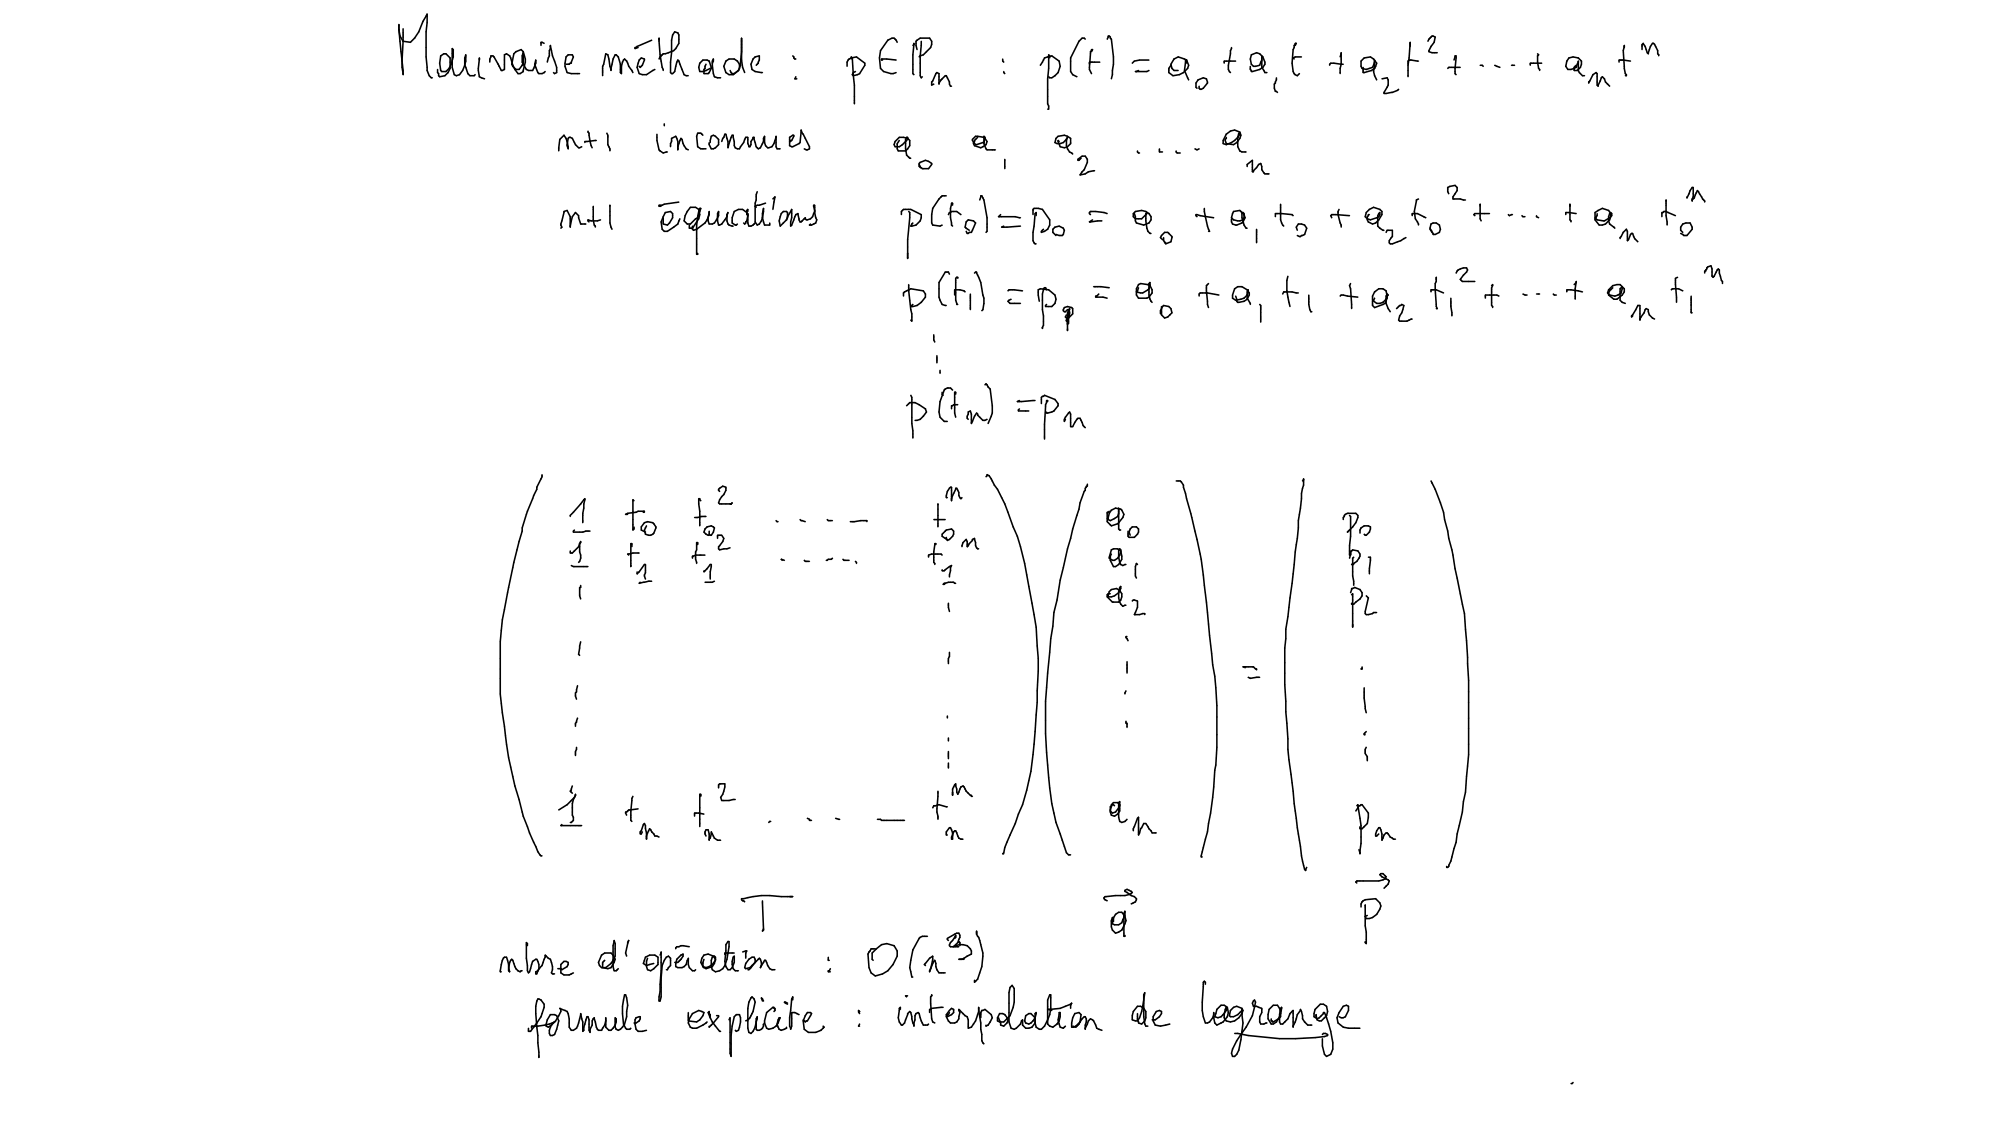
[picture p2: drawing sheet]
<svg xmlns="http://www.w3.org/2000/svg" width="598mm" height="339mm" viewBox="0 0 598 339" stroke-linecap="round" stroke-linejoin="round" font-family="sans-serif">
<g fill="#000">
<path d="M119.6 7.4l.3 .3v1.2l-.3 .3-.2-.3v-1.2z" fill-rule="evenodd"/>
<path d="M119.6 7.1l.3 .3-.3 .5-.2-.2z" fill-rule="evenodd"/>
<path d="M119.6 8.7l.3 .2 .3 3.5-.2 .2-.3-.2-.3-3.4z" fill-rule="evenodd"/>
<path d="M119.6 8.7l.3 .2 .3 1.9-.2 .2-.3-.2-.3-1.8z" fill-rule="evenodd"/>
<path d="M119.6 7.1l.3 .3v1.5l-.3 .3-.2-.3v-1.5z" fill-rule="evenodd"/>
<path d="M119.7 12.4l.3-.3 .2 .3 .3 3.1-.2 .2-.3-.2z" fill-rule="evenodd"/>
<path d="M119.7 10.8l.3-.2 .2 .1 .9 1.6-.2 .3z" fill-rule="evenodd"/>
<path d="M120.3 15.3l.2 .2 .3 2.8-.2 .3-.3-.2-.3-2.9z" fill-rule="evenodd"/>
<path d="M120.3 18l.3-.2 .2 .2v2.2l-.2 .2-.3-.2z" fill-rule="evenodd"/>
<path d="M120.7 12.4l.2-.3 2.2 .4 .2 .2-.2 .2-2.2-.3z" fill-rule="evenodd"/>
<path d="M120.7 12.4l.2-.3 .2 .3-.3 5.6-.2 .2-.3-.2z" fill-rule="evenodd"/>
<path d="M120.7 8.6l.2-.2 .2 .2v1.3l-.2 .2-.2-.2z" fill-rule="evenodd"/>
<path d="M120.7 9.9l.2-.3 .2 .3v.6l-.2 .2-.2-.2z" fill-rule="evenodd"/>
<path d="M120.7 10.5l.2-.2 .2 .2v.6l-.2 .3-.2-.3z" fill-rule="evenodd"/>
<path d="M120.7 11.1l.2-.2 .2 .2v1.3l-.2 .2-.2-.2z" fill-rule="evenodd"/>
<path d="M124.2 11.3l.4 .2-1.5 1.4-.2-.3z" fill-rule="evenodd"/>
<path d="M125.4 9.4l.2-.1 .2 .4-1.5 2-.2-.4z" fill-rule="evenodd"/>
<path d="M126.6 6.3l.2-.1 .3 .3-1.5 3.3-.2-.3z" fill-rule="evenodd"/>
<path d="M127.6 4.7l.2-.1 .2 .4-1.2 1.7-.2-.4z" fill-rule="evenodd"/>
<path d="M127.9 4.1l.4 .1-.5 .9-.2-.2z" fill-rule="evenodd"/>
<path d="M127.6 17.1l.2-.3 .2 .3 .3 3.1-.2 .2-.2-.2z" fill-rule="evenodd"/>
<path d="M127.6 9.6l.2-.3 .2 .3v4.7l-.2 .2-.2-.2z" fill-rule="evenodd"/>
<path d="M127.6 14.3l.2-.3 .2 .3v2.8l-.2 .2-.2-.2z" fill-rule="evenodd"/>
<path d="M127.9 6.7l.2-.2 .2 .2-.3 2.9-.2 .2-.2-.2z" fill-rule="evenodd"/>
<path d="M128.1 4l.2 .2v.7l-.2 .2-.2-.2v-.7z" fill-rule="evenodd"/>
<path d="M128.1 4.6l.2 .3v1.8l-.2 .3-.2-.3v-1.8z" fill-rule="evenodd"/>
<path d="M131.9 18.7l.2 .2 .3 2.2-.2 .3-.3-.2-.3-2.2z" fill-rule="evenodd"/>
<path d="M131.9 16.7l.3-.2 .2 .3-.3 2.2-.2 .2-.3-.2z" fill-rule="evenodd"/>
<path d="M132 16.6l1-.7 .3 .2-1.1 .9-.3-.2z" fill-rule="evenodd"/>
<path d="M133.1 15.9h.6l.3 .2-.3 .3h-.6l-.2-.3z" fill-rule="evenodd"/>
<path d="M134.8 17.4l.2-.2 .2 .2v1.2l-.2 .3-.2-.3z" fill-rule="evenodd"/>
<path d="M133.7 15.9l1.5 1.3-.2 .4-1.4-1.3z" fill-rule="evenodd"/>
<path d="M135.7 17l.2-.2 .3 .3-.7 2.2-.2 .2-.2-.3z" fill-rule="evenodd"/>
<path d="M135.7 15.2l.2-.2 .3 .2v1.9l-.3 .2-.2-.2z" fill-rule="evenodd"/>
<path d="M135.7 14.9l.2-.3 .3 .3-.3 .5z" fill-rule="evenodd"/>
<path d="M135.4 14.6l.3-.2 .5 .5-.4 .2z" fill-rule="evenodd"/>
<path d="M135.4 14.6l.2-.3 .3 .3v1.5l-.3 .3-.2-.3z" fill-rule="evenodd"/>
<path d="M135.4 16.1l.2-.2 .3 .2v1.9l-.3 .2-.2-.2z" fill-rule="evenodd"/>
<path d="M135.4 18l.2-.2 .3 .2v2.2l-.3 .2-.2-.2z" fill-rule="evenodd"/>
<path d="M139.5 18.3l.2-.2 .2 .2-.3 1.3-.2 .2-.3-.2z" fill-rule="evenodd"/>
<path d="M139.7 16.8l.2 .3v1.2l-.2 .3-.2-.3v-1.2z" fill-rule="evenodd"/>
<path d="M139.7 16.2l.2 .2v.7l-.2 .2-.2-.2v-.7z" fill-rule="evenodd"/>
<path d="M139.1 19.6l.3-.3 .2 .2 .3 .7-.2 .2z" fill-rule="evenodd"/>
<path d="M139.1 17.4l.3-.2 .2 .2v2.2l-.2 .2-.3-.2z" fill-rule="evenodd"/>
<path d="M139.5 16.4l.2-.2 .2 .2-.5 1.2-.3-.2z" fill-rule="evenodd"/>
<path d="M143.8 17.2l.2 .2v.6l-.2 .2-.3-.2v-.6z" fill-rule="evenodd"/>
<path d="M143.5 17.7l.3-.2 .2 .2-.3 2.8-.2 .3-.3-.3z" fill-rule="evenodd"/>
<path d="M143.8 17.2l.2 .2-.2 .5-.3-.2z" fill-rule="evenodd"/>
<path d="M146.7 18l.2-.2 .2 .2v.6l-.2 .3-.2-.3z" fill-rule="evenodd"/>
<path d="M146.7 17.7l.2-.2 .2 .2-.2 .5z" fill-rule="evenodd"/>
<path d="M147 16.9l.4 .2-.5 .8-.2-.2z" fill-rule="evenodd"/>
<path d="M147.2 16.5l.2 .3-.2 .5-.2-.2z" fill-rule="evenodd"/>
<path d="M147.2 16.5h.6l.3 .3-.3 .2h-.6l-.2-.2z" fill-rule="evenodd"/>
<path d="M147.6 16.8l.3-.3 .5 .6-.3 .2z" fill-rule="evenodd"/>
<path d="M148.1 16.8l1.5 2.4-.2 .3-1.5-2.3z" fill-rule="evenodd"/>
<path d="M149.2 19.3l.2-.3 .2 .2 .4 .7-.3 .2z" fill-rule="evenodd"/>
<path d="M149.5 19.9l.2-.2 .2 .1 .7 1.2-.3 .4z" fill-rule="evenodd"/>
<path d="M151 18l.3-.2 .2 .2v1.3l-.2 .2-.3-.2z" fill-rule="evenodd"/>
<path d="M151 16.4l.3-.2 .2 .2v1.6l-.2 .2-.3-.2z" fill-rule="evenodd"/>
<path d="M151.1 16.3l.8-.4 .2 .2-.8 .6z" fill-rule="evenodd"/>
<path d="M151.7 16.1l.3-.2 1.1 .9-.4 .2z" fill-rule="evenodd"/>
<path d="M152.6 16.8l.2-.3 .3 .2 .3 .7-.2 .2z" fill-rule="evenodd"/>
<path d="M153.2 17.2l.2 .1 .6 2.2-.2 .3-.2-.2-.7-2.1z" fill-rule="evenodd"/>
<path d="M153.2 19.3l.3-.3 .2 .2 .3 .7-.2 .2z" fill-rule="evenodd"/>
<path d="M153.8 19.7l1.1 1-.2 .4-1.1-1.1z" fill-rule="evenodd"/>
<path d="M153.8 19.3l.8 1.4-.2 .4-.8-1.4z" fill-rule="evenodd"/>
<path d="M153.9 16.1l.2-.2 .2 .3-.6 3.1-.2 .2-.3-.3z" fill-rule="evenodd"/>
<path d="M153.9 16l.7-.7 .4 .2-.8 .9z" fill-rule="evenodd"/>
<path d="M154.6 15.3l1.6-.6 .3 .2-1.7 .8-.3-.2z" fill-rule="evenodd"/>
<path d="M156.7 18.8l.5 .2-.6 .8-.2-.2z" fill-rule="evenodd"/>
<path d="M156.7 16.4l.2-.2 .3 .2v2.6l-.3 .2-.2-.2z" fill-rule="evenodd"/>
<path d="M156.7 16.1l.2-.2 .3 .2-.3 .6z" fill-rule="evenodd"/>
<path d="M156.7 15.8l.2-.2 .3 .2-.3 .6z" fill-rule="evenodd"/>
<path d="M156.1 14.9l.3-.2 .8 .8-.4 .2z" fill-rule="evenodd"/>
<path d="M156.6 18.4l.5 .8-.2 .3-.5-.8z" fill-rule="evenodd"/>
<path d="M156.6 16.5l.2 .3v1.8l-.2 .3-.2-.3v-1.8z" fill-rule="evenodd"/>
<path d="M156.7 19.3l.2-.3 .2 .1 1 1.6-.2 .4z" fill-rule="evenodd"/>
<path d="M156.7 15.7l.2-.1 .3 .2-.6 1.2-.2-.2z" fill-rule="evenodd"/>
<path d="M157.3 17.7l.2-.2 .3 .2v.9l-.3 .3-.2-.3z" fill-rule="evenodd"/>
<path d="M156.7 15.5l.2-.2 .2 .1 .7 2.2-.3 .3-.2-.1z" fill-rule="evenodd"/>
<path d="M160.7 18.4l.2 .2-.2 .6-.3-.2z" fill-rule="evenodd"/>
<path d="M160.7 17.8l.2 .2v.6l-.2 .3-.3-.3v-.6z" fill-rule="evenodd"/>
<path d="M160.4 19l.5 1.1-.2 .3-.6-1.1z" fill-rule="evenodd"/>
<path d="M160.5 18l.2-.2 .2 .2-.3 1.3-.2 .2-.3-.2z" fill-rule="evenodd"/>
<path d="M162.2 12.5l.3 .2-.3 .5-.2-.2z" fill-rule="evenodd"/>
<path d="M162.2 12.8l.3 .2v.6l-.3 .3-.2-.3v-.6z" fill-rule="evenodd"/>
<path d="M162.2 12.5l.6 .2-.6 .2-.2-.2z" fill-rule="evenodd"/>
<path d="M162.3 12.7l.4-.2 .7 .5-.3 .2z" fill-rule="evenodd"/>
<path d="M164.2 17.3l.2-.1 .3 .2-.3 1.3-.3 .2-.2-.3z" fill-rule="evenodd"/>
<path d="M164.6 16.6l.4 .2-.6 .8-.2-.2z" fill-rule="evenodd"/>
<path d="M164.5 16.1l.3-.2 .2 .2v.7l-.2 .2-.3-.2z" fill-rule="evenodd"/>
<path d="M164.5 15.2l.3-.2 .2 .2v.9l-.2 .3-.3-.3z" fill-rule="evenodd"/>
<path d="M164.9 14.4l.4 .2-.5 .8-.3-.2z" fill-rule="evenodd"/>
<path d="M164.8 13.6l.3-.2 .2 .2v1l-.2 .2-.3-.2z" fill-rule="evenodd"/>
<path d="M164.8 13.9l.3-.2 .2 .2 .3 1.3-.2 .2-.2-.1z" fill-rule="evenodd"/>
<path d="M164.8 13.6l.3-.2 .2 .2-.2 .6z" fill-rule="evenodd"/>
<path d="M165.1 15.2l.3-.2 .2 .1 .3 1.7-.2 .2-.2-.2z" fill-rule="evenodd"/>
<path d="M165.7 16.5l.8 1.7-.2 .4-.8-1.8z" fill-rule="evenodd"/>
<path d="M166.1 18.3l.2-.2 .2 .2 .7 1.8-.3 .3z" fill-rule="evenodd"/>
<path d="M169.2 19.9l.3-.2 .2 .1 .6 1.9-.2 .3z" fill-rule="evenodd"/>
<path d="M169.2 19l.3-.3 .2 .3v.9l-.2 .2-.3-.2z" fill-rule="evenodd"/>
<path d="M169.5 19.3l.3-.3h.6l.2 .3-.2 .2h-.6z" fill-rule="evenodd"/>
<path d="M169.5 17l.3-.2 .2 .3-.3 1.9-.2 .2-.3-.2z" fill-rule="evenodd"/>
<path d="M170.2 19.3l.2-.3 .5 .3-.2 .2z" fill-rule="evenodd"/>
<path d="M170.9 18.8l.3 .2-.5 .5-.2-.3z" fill-rule="evenodd"/>
<path d="M170.2 16.3l.4 .2-.8 .8-.2-.3z" fill-rule="evenodd"/>
<path d="M170.8 19l.2-.3 .6 .3-.3 .2z" fill-rule="evenodd"/>
<path d="M171.1 18.6l.2-.2 .3 .2-.3 .6z" fill-rule="evenodd"/>
<path d="M171.7 17l.3-.2 .2 .4-.9 1.7-.2-.3z" fill-rule="evenodd"/>
<path d="M170.2 16.4l.2-.2h1.2l.3 .2-.3 .3h-1.2z" fill-rule="evenodd"/>
<path d="M171.6 16.2l.6 .8-.2 .3-.6-.7z" fill-rule="evenodd"/>
<path d="M180.9 19.1l.4 .2-.6 .8-.2-.2z" fill-rule="evenodd"/>
<path d="M181.4 16.1l.3-.2 .2 .3-.6 3.1-.3 .2-.2-.3z" fill-rule="evenodd"/>
<path d="M181.4 16.1l.4-.2 .7 .5-.3 .3z" fill-rule="evenodd"/>
<path d="M182.3 16.2l.2 .2 .3 1.2-.2 .3-.2-.1-.3-1.3z" fill-rule="evenodd"/>
<path d="M182.6 17.5l.2 .2 .4 2.2-.3 .2-.2-.2-.3-2.2z" fill-rule="evenodd"/>
<path d="M182.7 19.9l.2-.2 .2 .1 .4 1-.3 .3z" fill-rule="evenodd"/>
<path d="M183.6 17.7l.3-.2 .2 .2-.3 1.6-.2 .2-.3-.2z" fill-rule="evenodd"/>
<path d="M184.3 16.3l.2-.1 .2 .4-.8 1.3-.2-.3z" fill-rule="evenodd"/>
<path d="M184.5 16.2l.5 .2-.5 .3-.2-.3z" fill-rule="evenodd"/>
<path d="M184.6 16.4l.3-.2 .8 .9-.4 .2z" fill-rule="evenodd"/>
<path d="M185.4 16.8l.3 .2 .6 2.2-.2 .3-.3-.2-.6-2.2z" fill-rule="evenodd"/>
<path d="M186.5 18.6l.2-.2 .2 .2-.3 1.4-.2 .1-.3-.2z" fill-rule="evenodd"/>
<path d="M186.1 19l.2 .3v1.5l-.2 .3-.3-.3v-1.5z" fill-rule="evenodd"/>
<path d="M186.8 17.9l.4 .1-.5 .9-.3-.3z" fill-rule="evenodd"/>
<path d="M187.1 17.5l.4 .3-.5 .4-.2-.3z" fill-rule="evenodd"/>
<path d="M187.3 17.5l.9 .7-.3 .4-.8-.8z" fill-rule="evenodd"/>
<path d="M187.7 18.3l.2-.2 .2 .1 .4 .8-.2 .2z" fill-rule="evenodd"/>
<path d="M188 19l.3-.3 .2 .2 .3 1-.2 .2z" fill-rule="evenodd"/>
<path d="M188.6 19.7l1.1 1.3-.2 .4-1.1-1.4z" fill-rule="evenodd"/>
<path d="M190.4 14l.3 .3-.3 .5-.2-.2z" fill-rule="evenodd"/>
<path d="M190.4 14l.6 .3-.6 .2-.2-.2z" fill-rule="evenodd"/>
<path d="M190.6 14.1l.4-.4 .3 .2-.5 .6z" fill-rule="evenodd"/>
<path d="M191 13.7l4.4-1.9 .3 .3-4.5 2.1-.4-.3z" fill-rule="evenodd"/>
<path d="M190.4 14.3l1-.3 .2 .3-1.2 .5-.2-.2z" fill-rule="evenodd"/>
<path d="M191.2 18.9l.2-.2 .2 .3-.3 1.3-.2 .1-.3-.2z" fill-rule="evenodd"/>
<path d="M191.7 19.7l.5 .4-.2 .3-.5-.4z" fill-rule="evenodd"/>
<path d="M191.5 17.9l.2-.1 .2 .2-.5 1.2-.3-.2z" fill-rule="evenodd"/>
<path d="M192.5 19.4l.4 .3-.6 .4-.2-.3z" fill-rule="evenodd"/>
<path d="M193 17.9l.3-.1 .2 .3-.9 1.7-.2-.3z" fill-rule="evenodd"/>
<path d="M191.5 17.8l.7-.6 .4 .2-.8 .8z" fill-rule="evenodd"/>
<path d="M193.3 17.5l.2 .2-.2 .5-.3-.2z" fill-rule="evenodd"/>
<path d="M192.1 17.4l.3-.2 1.1 .5-.3 .2z" fill-rule="evenodd"/>
<path d="M197.6 11.5l.3 .2-.3 .6-.2-.2z" fill-rule="evenodd"/>
<path d="M197.6 11.2l.3 .2-.3 .6-.2-.3z" fill-rule="evenodd"/>
<path d="M197.8 16.9l.4 .2-.6 .8-.2-.2z" fill-rule="evenodd"/>
<path d="M197.8 16.9l.4-.4 .3 .3-.4 .5z" fill-rule="evenodd"/>
<path d="M197.6 12.1l.3 .3 .3 4-.2 .3-.3-.2-.3-4.1z" fill-rule="evenodd"/>
<path d="M197.6 11.2l.3 .2-.3 .6-.2-.3z" fill-rule="evenodd"/>
<path d="M197.6 11.5l.3 .2v.7l-.3 .2-.2-.2v-.7z" fill-rule="evenodd"/>
<path d="M198.4 16.3l.4 .2-.5 .5-.2-.3z" fill-rule="evenodd"/>
<path d="M198 16.2l.2 .2 .3 1.9-.2 .3-.3-.2-.3-1.9z" fill-rule="evenodd"/>
<path d="M198.7 16l.4 .2-.5 .5-.2-.3z" fill-rule="evenodd"/>
<path d="M198 18.3l.3-.2 .2 .2 .3 1.9-.2 .2-.2-.2z" fill-rule="evenodd"/>
<path d="M198.9 15.9h.6l.3 .2-.3 .3h-.6l-.2-.3z" fill-rule="evenodd"/>
<path d="M199.5 15.9l1-.3 .2 .2-1.2 .6-.2-.3z" fill-rule="evenodd"/>
<path d="M200.4 15.6l1.5-.6 .4 .2-1.7 .8-.4-.2z" fill-rule="evenodd"/>
<path d="M201.1 18.4l.2 .2v3.2l-.2 .2-.2-.2v-3.2z" fill-rule="evenodd"/>
<path d="M201.2 15.8l.2-.2 .2 .2-.3 2.9-.2 .2-.2-.3z" fill-rule="evenodd"/>
<path d="M201.2 12.1l.2-.3 .2 .3v3.7l-.2 .3-.2-.3z" fill-rule="evenodd"/>
<path d="M202.5 14.4l.4 .3-.9 .7-.2-.3z" fill-rule="evenodd"/>
<path d="M201.5 10.4l.2-.1 .3 .2-.4 1.6-.2 .2-.2-.2z" fill-rule="evenodd"/>
<path d="M202.7 18.6l.3-.2 .2 .2-.3 1.4-.2 .1-.3-.2z" fill-rule="evenodd"/>
<path d="M203.4 12.9l.2-.1 .2 .3-1.1 1.7-.2-.4z" fill-rule="evenodd"/>
<path d="M202.2 9.4l.1-.1 .2 .4-.8 1-.2-.3z" fill-rule="evenodd"/>
<path d="M203.1 17.9l.4 .1-.5 .9-.3-.3z" fill-rule="evenodd"/>
<path d="M202.3 9.3l1.2 .6-.2 .2-1-.3-.2-.2z" fill-rule="evenodd"/>
<path d="M203.6 11.5l.2 .2v1.3l-.2 .2-.2-.2v-1.3z" fill-rule="evenodd"/>
<path d="M203.6 10.3l.2 .2v1.2l-.2 .3-.2-.3v-1.2z" fill-rule="evenodd"/>
<path d="M203.3 9.6l.5 .8-.2 .3-.5-.7z" fill-rule="evenodd"/>
<path d="M203.3 17.8l.5 .4-.2 .4-.5-.5z" fill-rule="evenodd"/>
<path d="M203.6 18.1l.5 1.1-.2 .3-.5-1.1z" fill-rule="evenodd"/>
<path d="M203.9 19l.9 1.7-.3 .4-.8-1.7z" fill-rule="evenodd"/>
<path d="M209.6 18.9l.3-.2 .2 .3-.3 1.3-.2 .1-.3-.2z" fill-rule="evenodd"/>
<path d="M209.7 18.8l1-1 .3 .2-1 1.2z" fill-rule="evenodd"/>
<path d="M211.4 19.7l.3 .2v.6l-.3 .3-.2-.3v-.6z" fill-rule="evenodd"/>
<path d="M211.6 19.1l.4 .2-.6 .8-.2-.2z" fill-rule="evenodd"/>
<path d="M210.6 18l.2-.2h1.3l.2 .2-.2 .2h-1.3z" fill-rule="evenodd"/>
<path d="M211.8 18l.4-.2 .7 .5-.3 .2z" fill-rule="evenodd"/>
<path d="M213.8 18.2l.4 .1-.6 .9-.2-.2z" fill-rule="evenodd"/>
<path d="M213.7 18l.2-.2 .3 .2-.3 .6z" fill-rule="evenodd"/>
<path d="M213.7 17.7l.2-.2 .3 .2-.3 .5z" fill-rule="evenodd"/>
<path d="M213.6 19.3l.3 .3 .3 2.5-.3 .2-.2-.2-.3-2.5z" fill-rule="evenodd"/>
<path d="M213.6 18.1l.3 .2v1.3l-.3 .2-.2-.2v-1.3z" fill-rule="evenodd"/>
<path d="M213.8 17.5l.4 .2-.6 .9-.2-.3z" fill-rule="evenodd"/>
<path d="M216.8 19.9l.3-.2 .2 .1 .6 1.9-.2 .3z" fill-rule="evenodd"/>
<path d="M217.5 18.2l.2-.1 .2 .3-.8 1.7-.2-.3z" fill-rule="evenodd"/>
<path d="M217.6 18.1l1-.6 .3 .2-1.1 .9-.3-.3z" fill-rule="evenodd"/>
<path d="M218.4 17.7l.2-.2h1.6l.2 .2-.2 .2h-1.6z" fill-rule="evenodd"/>
<path d="M220 17.7l.3-.2 1.1 .8-.4 .2z" fill-rule="evenodd"/>
<path d="M221.1 18.1l.9 1.1-.2 .3-.9-1.1z" fill-rule="evenodd"/>
<path d="M222.1 18.4l.2 .2v1l-.2 .2-.2-.2v-1z" fill-rule="evenodd"/>
<path d="M222.2 15.5l.2-.2 .2 .2-.3 3.2-.2 .2-.2-.3z" fill-rule="evenodd"/>
<path d="M222.4 13.1l.2 .2v2.2l-.2 .2-.2-.2v-2.2z" fill-rule="evenodd"/>
<path d="M222.4 11.8l.2 .3v1.2l-.2 .2-.2-.2v-1.2z" fill-rule="evenodd"/>
<path d="M222.4 11.2l.2 .2v.7l-.2 .2-.2-.2v-.7z" fill-rule="evenodd"/>
<path d="M222.4 17.8l.2 .2 .3 2.2-.2 .2-.2-.2-.3-2.2z" fill-rule="evenodd"/>
<path d="M222.4 11.2l.2 .2v1l-.2 .2-.2-.2v-1z" fill-rule="evenodd"/>
<path d="M222.4 12.1l.2 .3v1.9l-.2 .2-.2-.2v-1.9z" fill-rule="evenodd"/>
<path d="M222.4 14l.2 .3v3.7l-.2 .2-.2-.2v-3.7z" fill-rule="evenodd"/>
<path d="M225.2 19l.2 .2 .4 1.6-.3 .3-.2-.2-.3-1.6z" fill-rule="evenodd"/>
<path d="M225.6 17.6l.2-.1 .3 .3-.9 1.7-.2-.3z" fill-rule="evenodd"/>
<path d="M226.9 19.1l.4 .3-.5 .4-.2-.3z" fill-rule="evenodd"/>
<path d="M225.7 17.5l.7-.6 .3 .2-.8 .8z" fill-rule="evenodd"/>
<path d="M227.2 18.8l.4 .2-.5 .5-.2-.3z" fill-rule="evenodd"/>
<path d="M227.4 18.4l.2 .2-.2 .6-.2-.2z" fill-rule="evenodd"/>
<path d="M227.6 17.9l.4 .1-.6 .9-.2-.3z" fill-rule="evenodd"/>
<path d="M227.5 16.8l.2-.3 .3 .3v1.2l-.3 .2-.2-.2z" fill-rule="evenodd"/>
<path d="M226.4 16.8l1.3-.3 .3 .3-.2 .2-1.3 .3-.3-.2z" fill-rule="evenodd"/>
<path d="M237.8 16.5l.5 .5-.2 .3-.6-.4z" fill-rule="evenodd"/>
<path d="M238.1 17.2l.5 .4-.2 .3-.6-.4z" fill-rule="evenodd"/>
<path d="M238.1 16.8l.2 .3-.2 .5-.3-.2z" fill-rule="evenodd"/>
<path d="M238.1 17.7l.3-.2 .5 .2-.2 .2z" fill-rule="evenodd"/>
<path d="M253.8 18.6l.2-.2 .3 .2v1.3l-.3 .2-.2-.2z" fill-rule="evenodd"/>
<path d="M254.2 17.9l.4 .1-.6 .9-.2-.3z" fill-rule="evenodd"/>
<path d="M254.2 17.8l.4-.3 .3 .2-.5 .5z" fill-rule="evenodd"/>
<path d="M254.5 17.5l.8-.3 .2 .2-.8 .5z" fill-rule="evenodd"/>
<path d="M255.1 17.1l.2-.3 .2 .3v.6l-.2 .2-.2-.2z" fill-rule="evenodd"/>
<path d="M255.2 17.2l1.7-.4 .2 .3-.2 .2-1.6 .3-.2-.2z" fill-rule="evenodd"/>
<path d="M255.1 17.1l.3-.2 .4 .5-.3 .2z" fill-rule="evenodd"/>
<path d="M255.6 17.2l.2 .2 .4 5.3-.3 .2-.2-.2-.3-5.3z" fill-rule="evenodd"/>
<path d="M256.6 17.1l.4-.2 2.6 2.1-.4 .1z" fill-rule="evenodd"/>
<path d="M259.2 19.5l.2-.2 .2 .4-1.8 2.6-.2-.3z" fill-rule="evenodd"/>
<path d="M259.4 18.7l.2 .3v.6l-.2 .2-.3-.2v-.6z" fill-rule="evenodd"/>
<path d="M263.8 17.2l.2 .2 .3 3.1-.2 .3-.3-.3-.3-3.1z" fill-rule="evenodd"/>
<path d="M264.1 17.7l.3-.2 .2 .2-.2 .5z" fill-rule="evenodd"/>
<path d="M263.8 15.2l.3-.2 .2 .2-.3 2.2-.2 .2-.3-.2z" fill-rule="evenodd"/>
<path d="M264.1 17.7l.3-.2 .5 .2-.2 .2z" fill-rule="evenodd"/>
<path d="M264.1 18l.3-.2 .5 .2-.2 .2z" fill-rule="evenodd"/>
<path d="M264.5 17.7l.2-.2h1.2l.3 .2-.3 .2h-1.2z" fill-rule="evenodd"/>
<path d="M265.9 17.5l2.9 .3 .2 .2-.2 .2-2.9-.3-.2-.2z" fill-rule="evenodd"/>
<path d="M266.1 11.9l.2-.1 .2 .4-2.4 3.2-.2-.3z" fill-rule="evenodd"/>
<path d="M266.1 11.9l1.3-.7 .3 .2-1.3 .9-.4-.2z" fill-rule="evenodd"/>
<path d="M267.3 11.4l.2-.2h.6l.3 .2-.3 .3h-.6z" fill-rule="evenodd"/>
<path d="M268.1 11.2l.6 .5-.2 .3-.6-.5z" fill-rule="evenodd"/>
<path d="M268.2 11.7l.3-.2 .5 .6-.3 .2z" fill-rule="evenodd"/>
<path d="M268.8 11.8l.5 .8-.2 .3-.5-.7z" fill-rule="evenodd"/>
<path d="M273.6 13.5l.4-.4 .3 .2-.4 .5z" fill-rule="evenodd"/>
<path d="M273.9 13l.2-.2 .2 .2-.2 .5z" fill-rule="evenodd"/>
<path d="M273.8 16.2l.2 .2v2.9l-.2 .2-.3-.2v-2.9z" fill-rule="evenodd"/>
<path d="M273.8 19l.2 .3v1.5l-.2 .3-.3-.3v-1.5z" fill-rule="evenodd"/>
<path d="M273.9 13.3l.2-.2 .2 .2-.3 3.2-.2 .2-.3-.3z" fill-rule="evenodd"/>
<path d="M273.9 13l.2-.2 .2 .2-.2 .5z" fill-rule="evenodd"/>
<path d="M274.7 12.8l.3 .2v.6l-.3 .3-.2-.3v-.6z" fill-rule="evenodd"/>
<path d="M274.7 12.1l.3 .3v.6l-.3 .2-.2-.2v-.6z" fill-rule="evenodd"/>
<path d="M274.6 12.2l.3-.4 .4 .3-.5 .5z" fill-rule="evenodd"/>
<path d="M274.7 13.4l.2 .2 .4 1.2-.3 .3-.2-.2-.3-1.2z" fill-rule="evenodd"/>
<path d="M274.9 11.9l1-.7 .3 .2-1.1 .9-.3-.2z" fill-rule="evenodd"/>
<path d="M275.7 11.4l.3-.2h2.8l.2 .2-.2 .3h-2.8z" fill-rule="evenodd"/>
<path d="M275.5 16.9l.4-.4 .3 .3-.4 .5z" fill-rule="evenodd"/>
<path d="M275.7 16.8l.3-.3 .2 .3v2.2l-.2 .2-.3-.2z" fill-rule="evenodd"/>
<path d="M275.7 19l.3-.3 .2 .3v2.8l-.2 .2-.3-.2z" fill-rule="evenodd"/>
<path d="M276.1 13.6l.2-.2 .2 .2-.3 3.2-.2 .2-.3-.2z" fill-rule="evenodd"/>
<path d="M276.3 12.1l.2 .3v1.2l-.2 .3-.2-.3v-1.2z" fill-rule="evenodd"/>
<path d="M275.9 16.5l1-.3 .2 .2-1.1 .6-.3-.2z" fill-rule="evenodd"/>
<path d="M276.7 16.3l1.1-1 .3 .2-1.1 1.2z" fill-rule="evenodd"/>
<path d="M278.8 11.2l.8 1.1-.2 .3-.8-1.1z" fill-rule="evenodd"/>
<path d="M277.7 15.3l1.3-1.3 .3 .3-1.4 1.4z" fill-rule="evenodd"/>
<path d="M279.2 13.2l.2-.1 .3 .2-.6 1.2-.2-.2z" fill-rule="evenodd"/>
<path d="M279.4 12.1l.3 .3v.9l-.3 .2-.2-.2v-.9z" fill-rule="evenodd"/>
<path d="M300.7 18.1l.6 .4-.3 .4-.5-.5z" fill-rule="evenodd"/>
<path d="M300.7 17.5l.3 .2v.6l-.3 .3-.2-.3v-.6z" fill-rule="evenodd"/>
<path d="M312.4 18.5l.2-.1 .2 .4-.8 1-.2-.3z" fill-rule="evenodd"/>
<path d="M312.8 17.9l.4 .1-.6 .9-.2-.3z" fill-rule="evenodd"/>
<path d="M313.1 17.2l.4 .2-.6 .8-.2-.2z" fill-rule="evenodd"/>
<path d="M313.2 17.2l1-.4 .2 .3-1.1 .5-.3-.2z" fill-rule="evenodd"/>
<path d="M314.1 16.8l1.3-.3 .3 .3-.2 .2-1.3 .3-.2-.2z" fill-rule="evenodd"/>
<path d="M314.6 16.8l.2-.3 .3 .3v.6l-.3 .2-.2-.2z" fill-rule="evenodd"/>
<path d="M314.5 16.2l.5 .5-.2 .3-.5-.5z" fill-rule="evenodd"/>
<path d="M314.5 16.2l.2 .2-.2 .6-.2-.2z" fill-rule="evenodd"/>
<path d="M314.5 16.5l.2 .3v3.7l-.2 .3-.2-.3v-3.7z" fill-rule="evenodd"/>
<path d="M315.4 16.5l2.5 1.8-.4 .2-2.2-1.5-.1-.2z" fill-rule="evenodd"/>
<path d="M317.4 18.3l.2-.2 .3 .2 .3 1.6-.2 .2-.3-.2z" fill-rule="evenodd"/>
<path d="M317.7 19.8l.3-.1 .2 .3-.9 2-.2-.3z" fill-rule="evenodd"/>
<path d="M320.9 17.4l.2-.2 .2 .2v.9l-.2 .3-.2-.3z" fill-rule="evenodd"/>
<path d="M320.9 18.3l.2-.2 .2 .2v3.2l-.2 .2-.2-.2z" fill-rule="evenodd"/>
<path d="M323.4 12.2l.2-.1 .2 .4-2.7 5.1-.2-.3z" fill-rule="evenodd"/>
<path d="M324.4 11.3l.3 .2-1.1 1.1-.2-.3z" fill-rule="evenodd"/>
<path d="M324.3 11.4l.2-.2h.7l.2 .2-.2 .3h-.7z" fill-rule="evenodd"/>
<path d="M324.9 11.4l.3-.2 .5 .5-.3 .3z" fill-rule="evenodd"/>
<path d="M326.5 19l.2-.3 .3 .3-.3 .5z" fill-rule="evenodd"/>
<path d="M326.5 18.6l.2-.2 .3 .2-.3 .6z" fill-rule="evenodd"/>
<path d="M326.5 18.6l.2-.2 .6 .2-.3 .3z" fill-rule="evenodd"/>
<path d="M327 18.4l.6 .2-.6 .3-.2-.3z" fill-rule="evenodd"/>
<path d="M327.5 14.7l.4 .2-.5 .8-.3-.2z" fill-rule="evenodd"/>
<path d="M326.8 16.1l.2-.2 .3 .2-.3 4.1-.3 .2-.2-.2z" fill-rule="evenodd"/>
<path d="M327 15.3l.3 .2v.6l-.3 .3-.2-.3v-.6z" fill-rule="evenodd"/>
<path d="M327.1 18.6l.3-.2 .5 .2-.2 .3z" fill-rule="evenodd"/>
<path d="M326.9 15.3l.4-.3 .3 .2-.5 .5z" fill-rule="evenodd"/>
<path d="M327.1 14.9l.3-.3 .2 .3-.2 .5z" fill-rule="evenodd"/>
<path d="M327.1 14.9l.3-.3 .5 .3-.2 .2z" fill-rule="evenodd"/>
<path d="M327.4 18.6l.3-.2h.6l.2 .2-.2 .3h-.6z" fill-rule="evenodd"/>
<path d="M328.1 18.6l.2-.2h1.6l.2 .2-.2 .3h-1.6z" fill-rule="evenodd"/>
<path d="M332.2 11l.4 .1-.5 .9-.3-.3z" fill-rule="evenodd"/>
<path d="M332.1 10.8l.3-.2 .2 .2-.2 .6z" fill-rule="evenodd"/>
<path d="M332.1 10.8l.3-.2 .5 .2-.2 .2z" fill-rule="evenodd"/>
<path d="M332.7 10.6l.5 .4-.2 .4-.5-.5z" fill-rule="evenodd"/>
<path d="M332.8 11.4l.3-.2 .4 .5-.3 .3z" fill-rule="evenodd"/>
<path d="M332.8 11.1l.2-.2 .2 .2-.2 .6z" fill-rule="evenodd"/>
<path d="M333.1 11.7l.2-.2 .2 .2 .7 5.3-.3 .3-.2-.2z" fill-rule="evenodd"/>
<path d="M333.7 19.2l.2-.2 .3 .3-.4 1.9-.2 .2-.2-.3z" fill-rule="evenodd"/>
<path d="M333.7 17.1l.2-.3 .3 .3v2.2l-.3 .2-.2-.2z" fill-rule="evenodd"/>
<path d="M339.4 18.8l.7-.7 .3 .2-.7 .9z" fill-rule="evenodd"/>
<path d="M340.2 18.1l1.6-.3 .2 .2-.2 .2-1.6 .4-.2-.3z" fill-rule="evenodd"/>
<path d="M341.8 17.8h2.8l.2 .2-.2 .2h-2.8l-.3-.2z" fill-rule="evenodd"/>
<path d="M351 19.5l.2-.2 .2 .4-.9 1.1-.2-.4z" fill-rule="evenodd"/>
<path d="M351.2 19l.2 .2 .3 1.3-.2 .3-.3-.2-.3-1.3z" fill-rule="evenodd"/>
<path d="M351.9 17.6l.2-.1 .2 .3-1.1 1.7-.2-.4z" fill-rule="evenodd"/>
<path d="M351.9 17.5l1.4-.6 .3 .2-1.4 .8-.3-.2z" fill-rule="evenodd"/>
<path d="M353.1 17.1l.3-.2 2.1 .8-.3 .2z" fill-rule="evenodd"/>
<path d="M355.6 18.3l.3-.2 .2 .2v.7l-.2 .2-.3-.2z" fill-rule="evenodd"/>
<path d="M355.6 18l.3-.2 .2 .2-.2 .6z" fill-rule="evenodd"/>
<path d="M355 17.7l.3-.2 .8 .5-.3 .2z" fill-rule="evenodd"/>
<path d="M355.3 18.6l.2-.2 .3 .2-.3 2.6-.3 .2-.2-.3z" fill-rule="evenodd"/>
<path d="M355.3 18l.2-.2 .3 .2v.6l-.3 .3-.2-.3z" fill-rule="evenodd"/>
<path d="M355.3 18l.2-.2 .6 .2-.2 .2z" fill-rule="evenodd"/>
<path d="M355.6 18l.3-.2 .2 .1 .6 1.6-.2 .3z" fill-rule="evenodd"/>
<path d="M367.1 18.4l.3 .2-.3 .6-.2-.2z" fill-rule="evenodd"/>
<path d="M367.1 18.1l.3 .2-.3 .6-.2-.3z" fill-rule="evenodd"/>
<path d="M367.1 18.1h.7l.2 .2-.2 .3h-.7l-.2-.3z" fill-rule="evenodd"/>
<path d="M367.5 18.3l.3-.2h1.2l.3 .2-.3 .3h-1.2z" fill-rule="evenodd"/>
<path d="M368.4 19.3l.2 .3v1.2l-.2 .3-.2-.3v-1.2z" fill-rule="evenodd"/>
<path d="M369 18.1h1.6l.2 .2-.2 .3h-1.6l-.2-.3z" fill-rule="evenodd"/>
<path d="M368.8 16.1l.2-.2 .3 .3-.7 3.4-.2 .2-.2-.3z" fill-rule="evenodd"/>
<path d="M369 15l.3 .2v.9l-.3 .3-.2-.3v-.9z" fill-rule="evenodd"/>
<path d="M369.2 14.4l.4 .2-.6 .8-.2-.2z" fill-rule="evenodd"/>
<path d="M369.1 14.3l.2-.3 .3 .3-.3 .5z" fill-rule="evenodd"/>
<path d="M375 17.5l.2 .2 .3 1.5-.2 .3-.2-.2-.4-1.6z" fill-rule="evenodd"/>
<path d="M375 19.7l.2 .2v.6l-.2 .3-.3-.3v-.6z" fill-rule="evenodd"/>
<path d="M375.1 19.3l.3-.2 .7 .8-.3 .2z" fill-rule="evenodd"/>
<path d="M375.1 16.4l.2-.2 .2 .2-.3 1.4-.2 .1-.3-.2z" fill-rule="evenodd"/>
<path d="M375.9 19.7h.6l.3 .2-.3 .2h-.6l-.2-.2z" fill-rule="evenodd"/>
<path d="M376.5 19.7l1.3-.4 .2 .3-.2 .2-1.3 .3-.2-.2z" fill-rule="evenodd"/>
<path d="M375.2 16.2l1.6-.6 .3 .2-1.7 .9-.3-.3z" fill-rule="evenodd"/>
<path d="M377.9 18.6l.2-.2 .2 .2-.5 1.2-.2-.2z" fill-rule="evenodd"/>
<path d="M376.9 15.6l1.1 .5-.2 .3-1-.4-.2-.2z" fill-rule="evenodd"/>
<path d="M378.2 17.9l.5 .1-.6 .9-.2-.3z" fill-rule="evenodd"/>
<path d="M378.2 17.4l.2-.2 .3 .2v.6l-.3 .2-.2-.2z" fill-rule="evenodd"/>
<path d="M378.2 16.8l.2-.3 .3 .3v.6l-.3 .2-.2-.2z" fill-rule="evenodd"/>
<path d="M377.8 15.9l1.1 1.1-.2 .3-1.1-1.1z" fill-rule="evenodd"/>
<path d="M378.2 16.8l.2-.3 .3 .3v.6l-.3 .2-.2-.2z" fill-rule="evenodd"/>
<path d="M378.2 17.4l.2-.2 .3 .2v.9l-.3 .3-.2-.3z" fill-rule="evenodd"/>
<path d="M378.2 18.3l.2-.2 .3 .2v1.9l-.3 .2-.2-.2z" fill-rule="evenodd"/>
<path d="M379.4 18.4l.2 .2v.7l-.2 .2-.3-.2v-.7z" fill-rule="evenodd"/>
<path d="M378.5 17.1l.2-.3 .2 .2 .7 1.6-.2 .3z" fill-rule="evenodd"/>
<path d="M387.7 17.2l.7-.4 .3 .3-.9 .5z" fill-rule="evenodd"/>
<path d="M387.3 19l.2-.3 .2 .2 .4 2.6-.3 .2-.2-.2z" fill-rule="evenodd"/>
<path d="M387.6 17.4l.3-.2 .5 .5-.4 .2z" fill-rule="evenodd"/>
<path d="M387.6 14.9l.2-.3 .3 .3-.4 4.1-.2 .2-.2-.2z" fill-rule="evenodd"/>
<path d="M388.6 12.8l.4 .2-.6 .9-.2-.3z" fill-rule="evenodd"/>
<path d="M388 14.1l.4 .2-.6 .8-.2-.2z" fill-rule="evenodd"/>
<path d="M388.1 13.4l.3 .2v.7l-.3 .2-.2-.2v-.7z" fill-rule="evenodd"/>
<path d="M388.2 17.1l.2-.3h1.9l.3 .3-.3 .2h-1.9z" fill-rule="evenodd"/>
<path d="M388.3 13.1l.4 .3-.6 .5-.2-.4z" fill-rule="evenodd"/>
<path d="M388.2 13l.2-.2 .3 .2-.3 .5z" fill-rule="evenodd"/>
<path d="M388.2 13l.2-.2 .6 .2-.2 .2z" fill-rule="evenodd"/>
<path d="M398.5 19.3l.3-.3 .2 .3-.2 .5z" fill-rule="evenodd"/>
<path d="M398.6 19.1l.4-.4 .3 .3-.4 .5z" fill-rule="evenodd"/>
<path d="M399.1 18.7h.9l.3 .3-.3 .2h-.9l-.2-.2z" fill-rule="evenodd"/>
<path d="M399.8 19l.3-.3 2.2 .3 .2 .3-.3 .2-2.2-.3z" fill-rule="evenodd"/>
<path d="M402 16.1l.2-.2 .3 .2-.6 1.2-.2-.2z" fill-rule="evenodd"/>
<path d="M402 15.8l.2-.2 .3 .2-.3 .6z" fill-rule="evenodd"/>
<path d="M402 19.3l.2-.3h.7l.2 .3-.2 .2h-.7z" fill-rule="evenodd"/>
<path d="M402 19.2l.2-.2 .3 .3-.4 1.3-.2 .2-.2-.3z" fill-rule="evenodd"/>
<path d="M402 15.8l.2-.2 .3 .2v1.9l-.3 .2-.2-.2z" fill-rule="evenodd"/>
<path d="M402 17.7l.2-.2 .3 .2v1.6l-.3 .2-.2-.2z" fill-rule="evenodd"/>
<path d="M407.9 19.9l.3-.2 .2 .1 .3 .7-.2 .3z" fill-rule="evenodd"/>
<path d="M407.9 18.3l.3-.2 .2 .2v1.6l-.2 .2-.3-.2z" fill-rule="evenodd"/>
<path d="M408 18.2l1-1 .4 .2-1.1 1.1z" fill-rule="evenodd"/>
<path d="M409.1 17.2l1.9-.4 .2 .3-.2 .2-1.9 .3-.2-.2z" fill-rule="evenodd"/>
<path d="M412 18.3l.3-.2 .2 .2-.3 1.3-.3 .2-.2-.2z" fill-rule="evenodd"/>
<path d="M410.8 17.1l.3-.2 1.1 .8-.4 .2z" fill-rule="evenodd"/>
<path d="M412 18l.3-.2 .2 .2-.2 .6z" fill-rule="evenodd"/>
<path d="M412.7 18.9l.2-.2 .2 .3-.5 1.1-.3-.2z" fill-rule="evenodd"/>
<path d="M412 19.2l.3-.2 .2 .3-.3 2.2-.3 .2-.2-.2z" fill-rule="evenodd"/>
<path d="M412 18l.3-.2 .2 .2v1.3l-.2 .2-.3-.2z" fill-rule="evenodd"/>
<path d="M411.7 17.7l.4-.1 1 1.3-.2 .3z" fill-rule="evenodd"/>
<path d="M422.3 18.1l.2 .2v1l-.2 .2-.3-.2v-1z" fill-rule="evenodd"/>
<path d="M422.4 17.8l.4 .3-.5 .5-.2-.4z" fill-rule="evenodd"/>
<path d="M422.3 19.3l.2 .3v1.5l-.2 .3-.3-.3v-1.5z" fill-rule="evenodd"/>
<path d="M422.4 18l.2-.2 .5 .2-.2 .2z" fill-rule="evenodd"/>
<path d="M422.7 13.3l.2-.2 .2 .2v.6l-.2 .3-.2-.3z" fill-rule="evenodd"/>
<path d="M422.7 13l.2-.2 .2 .2-.2 .5z" fill-rule="evenodd"/>
<path d="M422.7 12.7l.2-.2 .2 .2-.2 .5z" fill-rule="evenodd"/>
<path d="M422.4 17.4l.2-.2 .2 .2-.3 2.2-.2 .2-.3-.2z" fill-rule="evenodd"/>
<path d="M422.7 18l.2-.2 .6 .2-.3 .2z" fill-rule="evenodd"/>
<path d="M422.7 13l.2-.2 .2 .2-.3 4.4-.2 .2-.2-.2z" fill-rule="evenodd"/>
<path d="M422.7 12.7l.2-.2 .2 .2-.2 .5z" fill-rule="evenodd"/>
<path d="M423.2 17.8l1.9 .3 .2 .2-.2 .3-1.9-.4-.2-.2z" fill-rule="evenodd"/>
<path d="M425.1 18.1l.5 .2-.5 .3-.2-.3z" fill-rule="evenodd"/>
<path d="M428.4 11.6l.4 .1-.6 .9-.2-.2z" fill-rule="evenodd"/>
<path d="M428.7 11.3l.4 .2-.6 .5-.2-.3z" fill-rule="evenodd"/>
<path d="M428.5 15.3l1.2 .5-.2 .3-1-.4-.2-.2z" fill-rule="evenodd"/>
<path d="M428.7 11.3l.4-.4 .3 .2-.5 .6z" fill-rule="evenodd"/>
<path d="M428.5 15l.3 .2-.3 .5-.2-.2z" fill-rule="evenodd"/>
<path d="M429 11l.4-.4 .3 .2-.4 .5z" fill-rule="evenodd"/>
<path d="M429 13.8l.2-.1 .2 .3-.9 1.4-.2-.3z" fill-rule="evenodd"/>
<path d="M429.5 10.6l.5 .2-.5 .2-.3-.2z" fill-rule="evenodd"/>
<path d="M429.5 15.6h.6l.2 .2-.2 .3h-.6l-.3-.3z" fill-rule="evenodd"/>
<path d="M429.6 10.8l.3-.2 .8 .5-.4 .2z" fill-rule="evenodd"/>
<path d="M430.1 15.6h1l.2 .2-.2 .3h-1l-.2-.3z" fill-rule="evenodd"/>
<path d="M429.9 12.5h.2l.2 .3-1.1 1.4-.2-.4z" fill-rule="evenodd"/>
<path d="M430.2 11.1l.2-.2 .3 .2-.4 1.6-.2 .2-.2-.2z" fill-rule="evenodd"/>
<path d="M434.5 20l.5 .2-.5 .2-.2-.2z" fill-rule="evenodd"/>
<path d="M434.6 20.2l.2-.2h.6l.3 .2-.3 .2h-.6z" fill-rule="evenodd"/>
<path d="M435.2 20.2l.2-.2h2.5l.3 .2-.3 .2h-2.5z" fill-rule="evenodd"/>
<path d="M436.2 17l.2-.2 .2 .3-.5 1.1-.3-.2z" fill-rule="evenodd"/>
<path d="M436.1 16.8l.3-.3 .2 .3-.2 .5z" fill-rule="evenodd"/>
<path d="M436.1 16.8l.3-.3 .5 .3-.2 .2z" fill-rule="evenodd"/>
<path d="M436.5 17.4l.2-.2 .2 .2-.3 3.1-.2 .3-.3-.3z" fill-rule="evenodd"/>
<path d="M436.7 16.5l.2 .3v.6l-.2 .2-.2-.2v-.6z" fill-rule="evenodd"/>
<path d="M443.9 19.3h.6l.3 .3-.3 .2h-.6l-.2-.2z" fill-rule="evenodd"/>
<path d="M444.5 19.3l.6 .5-.3 .3-.5-.4z" fill-rule="evenodd"/>
<path d="M448.3 19.3l.8 .6-.2 .2-.7-.3-.2-.2z" fill-rule="evenodd"/>
<path d="M448.7 19.9l.3-.2 1.1 .5-.3 .2z" fill-rule="evenodd"/>
<path d="M453.3 19.3l.5 .3-.5 .2-.2-.2z" fill-rule="evenodd"/>
<path d="M453.4 19.6l.2-.3h.6l.3 .3-.3 .2h-.6z" fill-rule="evenodd"/>
<path d="M458.7 19.3l.2-.3 .3 .3-.3 .5z" fill-rule="evenodd"/>
<path d="M458.7 19l.2-.3 .3 .3-.3 .5z" fill-rule="evenodd"/>
<path d="M458.7 19l.2-.3 .6 .3-.3 .2z" fill-rule="evenodd"/>
<path d="M459.2 18.7h.7l.2 .3-.2 .2h-.7l-.2-.2z" fill-rule="evenodd"/>
<path d="M459.6 19l.3-.3h2.5l.2 .3-.2 .2h-2.5z" fill-rule="evenodd"/>
<path d="M460.9 16.1l.3-.2 .5 .5-.4 .3z" fill-rule="evenodd"/>
<path d="M460.9 18.6l.2-.2 .3 .2 .3 1.9-.3 .3-.2-.2z" fill-rule="evenodd"/>
<path d="M460.9 16.8l.2-.3 .3 .3v1.8l-.3 .3-.2-.3z" fill-rule="evenodd"/>
<path d="M461 16.6l.3-.4 .4 .2-.5 .6z" fill-rule="evenodd"/>
<path d="M469.6 19.7l.8 1.1-.2 .3-.8-1.1z" fill-rule="evenodd"/>
<path d="M469.7 18.3l.2-.2 .2 .2-.3 1.6-.2 .2-.2-.2z" fill-rule="evenodd"/>
<path d="M470.3 17.3l.2-.1 .2 .3-.8 1.1-.2-.4z" fill-rule="evenodd"/>
<path d="M470.5 17.2l1.3-.4 .2 .3-.2 .2-1.3 .3-.2-.2z" fill-rule="evenodd"/>
<path d="M473.2 18.5l.4 .1-.6 .9-.2-.2z" fill-rule="evenodd"/>
<path d="M472.6 19.4l.3 .3-.5 .4-.2-.3z" fill-rule="evenodd"/>
<path d="M473.1 18.3l.2-.2 .3 .2-.3 .6z" fill-rule="evenodd"/>
<path d="M471.5 17.1l.3-.3 1.6 .4 .2 .2-.3 .2-1.6-.3z" fill-rule="evenodd"/>
<path d="M473.1 18.3l.2-.2 .3 .2-.3 .6z" fill-rule="evenodd"/>
<path d="M473.1 18.6l.2-.2 .3 .2v1.3l-.3 .2-.2-.2z" fill-rule="evenodd"/>
<path d="M473.1 19.9l.2-.2 .3 .2v1.2l-.3 .3-.2-.3z" fill-rule="evenodd"/>
<path d="M474.1 18.3l.2-.2 .2 .2v1l-.2 .2-.2-.2z" fill-rule="evenodd"/>
<path d="M473.1 17.4l.3-.2 1.1 1.1-.3 .2z" fill-rule="evenodd"/>
<path d="M485.6 17.8l.2 .2v.6l-.2 .3-.3-.3v-.6z" fill-rule="evenodd"/>
<path d="M485.6 17.8l.5 .2-.5 .2-.3-.2z" fill-rule="evenodd"/>
<path d="M485.6 18l.3-.2 .5 .2-.2 .2z" fill-rule="evenodd"/>
<path d="M486.2 17.8l.5 .2-.5 .2-.2-.2z" fill-rule="evenodd"/>
<path d="M486.3 18l.2-.2 .6 .2-.3 .2z" fill-rule="evenodd"/>
<path d="M486.6 18l.2-.2 2.2 .3 .2 .2-.2 .3-2.2-.4z" fill-rule="evenodd"/>
<path d="M487.1 13.7l.3 .2-.3 .6-.2-.2z" fill-rule="evenodd"/>
<path d="M487.1 13.4l.3 .2-.3 .6-.2-.3z" fill-rule="evenodd"/>
<path d="M486.6 15.2l.2-.2 .3 .2 .3 4.7-.3 .2-.2-.2z" fill-rule="evenodd"/>
<path d="M486.9 13.9l.2-.2 .3 .2-.4 1.4-.2 .1-.2-.2z" fill-rule="evenodd"/>
<path d="M487.1 13.4l.3 .2-.3 .6-.2-.3z" fill-rule="evenodd"/>
<path d="M487.1 19.7l.3 .2v.6l-.3 .3-.2-.3v-.6z" fill-rule="evenodd"/>
<path d="M492.2 13.9l.3-.2 .2 .2v1l-.2 .2-.3-.2z" fill-rule="evenodd"/>
<path d="M492.2 13.6l.3-.2 .2 .2-.2 .6z" fill-rule="evenodd"/>
<path d="M492.2 13.3l.3-.2 .2 .2-.2 .6z" fill-rule="evenodd"/>
<path d="M492.2 13.3l.3-.2 .5 .2-.2 .2z" fill-rule="evenodd"/>
<path d="M492.8 12.8l.2 .2-.2 .5-.3-.2z" fill-rule="evenodd"/>
<path d="M492.8 12.8l.8 1.1-.2 .3-.9-1.1z" fill-rule="evenodd"/>
<path d="M493.2 13.9l.2-.2 .2 .2 .3 1-.2 .2z" fill-rule="evenodd"/>
<path d="M493.7 14.6l.5 1.1-.2 .4-.5-1.1z" fill-rule="evenodd"/>
<path d="M494.3 15.6l.3 .2-.3 .6-.2-.3z" fill-rule="evenodd"/>
<path d="M494.4 14.8l.2-.2 .3 .3-.6 1.2-.2-.3z" fill-rule="evenodd"/>
<path d="M493.8 15.8l.3-.2 .5 .5-.4 .3z" fill-rule="evenodd"/>
<path d="M494.7 13.9l.3-.2 .2 .2-.6 1.2-.2-.2z" fill-rule="evenodd"/>
<path d="M495.4 12.9l.2-.1 .2 .3-.8 1.1-.2-.4z" fill-rule="evenodd"/>
<path d="M495.6 12.8l.5 .2-.5 .2-.2-.2z" fill-rule="evenodd"/>
<path d="M495.7 13l.3-.2 .4 .5-.3 .2z" fill-rule="evenodd"/>
<path d="M496.2 13.1l.5 .7-.2 .4-.5-.8z" fill-rule="evenodd"/>
<path d="M496.3 13.9l.2-.2 .2 .1 .7 1.3-.2 .3z" fill-rule="evenodd"/>
<path d="M497.2 15.9l.5 .5-.2 .3-.6-.5z" fill-rule="evenodd"/>
<path d="M497.2 15l.2 .2v.9l-.2 .3-.3-.3v-.9z" fill-rule="evenodd"/>
<path d="M497.2 16.4l.3-.2 .2 .2-.2 .6z" fill-rule="evenodd"/>
<path d="M120.7 22.1l.2-.2 .2 .2-.2 .5z" fill-rule="evenodd"/>
<path d="M120.7 21.1l.2-.2 .2 .2v1l-.2 .2-.2-.2z" fill-rule="evenodd"/>
<path d="M120.3 18.3l.3-.2 .2 .2 .3 2.8-.2 .3-.2-.2z" fill-rule="evenodd"/>
<path d="M120.3 20.2l.3-.2 .2 .2 .3 1.9-.2 .2-.2-.2z" fill-rule="evenodd"/>
<path d="M120.7 22.1l.2-.2 .2 .2-.2 .5z" fill-rule="evenodd"/>
<path d="M128.1 20.9l.8 1.7-.2 .3-.8-1.7z" fill-rule="evenodd"/>
<path d="M128.1 20l.2 .2v.9l-.2 .3-.2-.3v-.9z" fill-rule="evenodd"/>
<path d="M128.7 22.5l.9 .7-.2 .4-.9-.8z" fill-rule="evenodd"/>
<path d="M129.1 23.3l.3-.2 .5 .2-.2 .3z" fill-rule="evenodd"/>
<path d="M131 21.8l.3-.2 .5 .5-.3 .2z" fill-rule="evenodd"/>
<path d="M131 20.8l.2-.2 .3 .2v1l-.3 .2-.2-.2z" fill-rule="evenodd"/>
<path d="M131.3 22.7l.3-.2 .5 .5-.3 .2z" fill-rule="evenodd"/>
<path d="M131.3 22.1l.2-.2 .3 .2v.6l-.3 .2-.2-.2z" fill-rule="evenodd"/>
<path d="M131.8 22.8l1.6-.3 .3 .2-.2 .2-1.6 .4-.3-.3z" fill-rule="evenodd"/>
<path d="M131.9 21.1l.4-.2 .4 .6-.3 .2z" fill-rule="evenodd"/>
<path d="M132.3 21.5l.2-.3h1.2l.3 .3-.3 .2h-1.2z" fill-rule="evenodd"/>
<path d="M133.3 22.5l1-.9 .3 .2-1.1 1.1z" fill-rule="evenodd"/>
<path d="M134.5 20.4l.4 .2-1.2 1.1-.2-.3z" fill-rule="evenodd"/>
<path d="M134.8 20.4l.2-.1 .2 .3-.8 1.4-.2-.3z" fill-rule="evenodd"/>
<path d="M135.1 19.1l.2-.1 .2 .4-.8 1.4-.2-.4z" fill-rule="evenodd"/>
<path d="M134.8 18.6l.2-.2 .2 .2v1.9l-.2 .3-.2-.3z" fill-rule="evenodd"/>
<path d="M135.4 20.2l.2-.2 .2 .1 .7 2.2-.3 .3-.2-.1z" fill-rule="evenodd"/>
<path d="M136 22.4l.3-.2 .8 .5-.3 .2z" fill-rule="evenodd"/>
<path d="M136.8 22.5l1-.3 .2 .2-1.1 .5-.3-.2z" fill-rule="evenodd"/>
<path d="M138.6 21l.2-.1 .1 .4-1.1 1.3-.2-.3z" fill-rule="evenodd"/>
<path d="M139.2 19.5l.2-.2 .2 .4-.8 1.7-.3-.3z" fill-rule="evenodd"/>
<path d="M139.7 20l.8 2-.2 .3-.8-2z" fill-rule="evenodd"/>
<path d="M140.3 21.9l.9 .7-.3 .3-.8-.7z" fill-rule="evenodd"/>
<path d="M140.7 22.7l.2-.2h1.3l.2 .2-.2 .2h-1.3z" fill-rule="evenodd"/>
<path d="M142.3 22.2l.4 .3-.5 .4-.2-.3z" fill-rule="evenodd"/>
<path d="M143.2 21.1l.3-.2 .2 .2 .3 1.9-.2 .3-.3-.2z" fill-rule="evenodd"/>
<path d="M143.2 20.5l.3-.2 .2 .2v.6l-.2 .3-.3-.3z" fill-rule="evenodd"/>
<path d="M143.8 22.8l.8 .5-.2 .3-.7-.4-.2-.2z" fill-rule="evenodd"/>
<path d="M144.2 23.3l.3-.2 1.1 .6-.3 .2z" fill-rule="evenodd"/>
<path d="M150.3 20.9l.6 .2-.6 .3-.2-.3z" fill-rule="evenodd"/>
<path d="M150.5 21l.8-.4 .2 .2-.8 .6z" fill-rule="evenodd"/>
<path d="M151 20.5l.3-.2 .2 .2-.2 .6z" fill-rule="evenodd"/>
<path d="M151 19.3l.3-.3 .2 .3v1.2l-.2 .3-.3-.3z" fill-rule="evenodd"/>
<path d="M154.2 20.8l.4-.1 1 1.3-.2 .3z" fill-rule="evenodd"/>
<path d="M154.5 20.8l.2-.2h1l.2 .2-.2 .3h-1z" fill-rule="evenodd"/>
<path d="M155.4 21.9h.6l.2 .2-.2 .2h-.6l-.3-.2z" fill-rule="evenodd"/>
<path d="M156.4 19.4l.2-.1 .2 .4-1.1 1.4-.2-.4z" fill-rule="evenodd"/>
<path d="M155.9 21.9l1-.7 .3 .3-1.1 .8-.4-.2z" fill-rule="evenodd"/>
<path d="M156.7 21.1l.2-.2 .3 .2-.3 .6z" fill-rule="evenodd"/>
<path d="M157.3 18.6l.2-.2 .3 .3-.7 2.5-.2 .2-.2-.3z" fill-rule="evenodd"/>
<path d="M157.6 20.8l.4-.2 .7 .5-.3 .3z" fill-rule="evenodd"/>
<path d="M158.3 21.1l.2-.2h1.2l.3 .2-.3 .3h-1.2z" fill-rule="evenodd"/>
<path d="M159.9 20.4l.4 .1-.6 .9-.2-.3z" fill-rule="evenodd"/>
<path d="M160.5 18.9l.2-.2 .2 .3-.8 1.8-.3-.4z" fill-rule="evenodd"/>
<path d="M160.7 20l.8 1.7-.2 .3-.8-1.7z" fill-rule="evenodd"/>
<path d="M161.1 21.8l.3-.2 .5 .5-.4 .2z" fill-rule="evenodd"/>
<path d="M161.6 21.9h1l.2 .2-.2 .2h-1l-.2-.2z" fill-rule="evenodd"/>
<path d="M162.4 21.9l.8-.4 .2 .3-.8 .5z" fill-rule="evenodd"/>
<path d="M163 21.6l.4-.4 .3 .3-.4 .5z" fill-rule="evenodd"/>
<path d="M165.8 21.8l.3-.2 .5 .5-.4 .2z" fill-rule="evenodd"/>
<path d="M166.2 21.9l.7-.4 .3 .3-.9 .5z" fill-rule="evenodd"/>
<path d="M166.7 20.2l.2-.2 .3 .2v.9l-.3 .3-.2-.3z" fill-rule="evenodd"/>
<path d="M166.7 21.1l.2-.2 .3 .2v.7l-.3 .2-.2-.2z" fill-rule="evenodd"/>
<path d="M170.1 21.5l1.3 .4 .2 .2-.3 .2-1.3-.3-.2-.2z" fill-rule="evenodd"/>
<path d="M171.1 22.1l.2-.2h1.9l.2 .2-.2 .2h-1.9z" fill-rule="evenodd"/>
<path d="M173 22.1l.2-.2h.6l.3 .2-.3 .2h-.6z" fill-rule="evenodd"/>
<path d="M176.3 39.4l.6 .5-.2 .3-.6-.5z" fill-rule="evenodd"/>
<path d="M176.3 39.1l.3 .2-.3 .6-.2-.3z" fill-rule="evenodd"/>
<path d="M176.7 39.7l.2 .2v.7l-.2 .2-.3-.2v-.7z" fill-rule="evenodd"/>
<path d="M180.7 21.5l.3 .3v.9l-.3 .2-.2-.2v-.9z" fill-rule="evenodd"/>
<path d="M180.7 21.2l.3 .3-.3 .5-.2-.2z" fill-rule="evenodd"/>
<path d="M180.7 20.9l.3 .2-.3 .6-.2-.2z" fill-rule="evenodd"/>
<path d="M180.7 20.3l.3 .2v.6l-.3 .3-.2-.3v-.6z" fill-rule="evenodd"/>
<path d="M180.7 19.7l.3 .2v.6l-.3 .3-.2-.3v-.6z" fill-rule="evenodd"/>
<path d="M182 39.7l.5 .8-.2 .3-.5-.8z" fill-rule="evenodd"/>
<path d="M183 20.5l.2-.2 .3 .2v.6l-.3 .3-.2-.3z" fill-rule="evenodd"/>
<path d="M183.3 19.2l.3-.2 .2 .3-.3 1.3-.3 .2-.2-.3z" fill-rule="evenodd"/>
<path d="M183 20.8l.2-.2 .3 .2-.3 .6z" fill-rule="evenodd"/>
<path d="M186.1 21.1l.3-.2 .2 .2v1l-.2 .2-.3-.2z" fill-rule="evenodd"/>
<path d="M186.1 19.9l.3-.2 .2 .2v1.2l-.2 .3-.3-.3z" fill-rule="evenodd"/>
<path d="M186.1 21.5l.5 .5-.2 .3-.6-.4z" fill-rule="evenodd"/>
<path d="M186.1 20.6l.2 .2v1l-.2 .2-.3-.2v-1z" fill-rule="evenodd"/>
<path d="M189.3 21.1l.2-.2 .2 .1 .4 .8-.3 .2z" fill-rule="evenodd"/>
<path d="M191.1 20l.8 2-.2 .3-.9-2z" fill-rule="evenodd"/>
<path d="M191.7 21.9l1.2 .5-.3 .2-1-.3-.1-.2z" fill-rule="evenodd"/>
<path d="M191.8 20l.4-.3 .4 .2-.5 .5z" fill-rule="evenodd"/>
<path d="M192.6 22.2h1.3l.2 .2-.2 .2h-1.3l-.2-.2z" fill-rule="evenodd"/>
<path d="M193.8 22.2l1.9-1.3 .3 .2-2 1.5-.3-.2z" fill-rule="evenodd"/>
<path d="M195.6 21l.8-.4 .2 .2-.8 .6z" fill-rule="evenodd"/>
<path d="M198.4 20.2l.2-.2 .2 .1 .3 .7-.2 .3z" fill-rule="evenodd"/>
<path d="M198.9 20.6l.2 .2-.2 .6-.2-.3z" fill-rule="evenodd"/>
<path d="M199.2 36.9l.3 .2v.7l-.3 .2-.2-.2v-.7z" fill-rule="evenodd"/>
<path d="M201.1 21.5l.5 .5-.2 .3-.5-.4z" fill-rule="evenodd"/>
<path d="M201.2 22.1l.2-.2 .6 .2-.3 .2z" fill-rule="evenodd"/>
<path d="M202.2 21.3l.4 .3-.9 .7-.2-.3z" fill-rule="evenodd"/>
<path d="M202.4 19.8l.3-.1 .2 .2-.3 1.6-.3 .2-.2-.2z" fill-rule="evenodd"/>
<path d="M204.5 20.6l.9 1.7-.2 .3-.9-1.7z" fill-rule="evenodd"/>
<path d="M204.9 22.4l.4-.2 .7 .5-.3 .2z" fill-rule="evenodd"/>
<path d="M205.8 22.5h.6l.3 .2-.3 .2h-.6l-.2-.2z" fill-rule="evenodd"/>
<path d="M209.6 20l.2 .2 .3 1.2-.2 .3-.3-.2-.3-1.2z" fill-rule="evenodd"/>
<path d="M209.9 21.2h.9l.2 .3-.2 .2h-.9l-.3-.2z" fill-rule="evenodd"/>
<path d="M210.7 21.2l1-.3 .3 .2-1.2 .6-.2-.2z" fill-rule="evenodd"/>
<path d="M211.1 21.9h1.3l.2 .2-.2 .2h-1.3l-.2-.2z" fill-rule="evenodd"/>
<path d="M211.1 20.6l.3 .2v.7l-.3 .2-.2-.2v-.7z" fill-rule="evenodd"/>
<path d="M211.1 21.2l.3 .3v.6l-.3 .2-.2-.2v-.6z" fill-rule="evenodd"/>
<path d="M211.3 20.4l.4 .2-.6 .5-.2-.4z" fill-rule="evenodd"/>
<path d="M211.6 21l1.3-.7 .3 .2-1.3 .9-.4-.3z" fill-rule="evenodd"/>
<path d="M212.2 21.9l.4-.3 .3 .2-.4 .5z" fill-rule="evenodd"/>
<path d="M213.1 20.4l.2-.1 .2 .3-.8 1.4-.2-.3z" fill-rule="evenodd"/>
<path d="M213.3 20l.2 .2-.2 .6-.2-.3z" fill-rule="evenodd"/>
<path d="M212.7 18.1l.8 2-.2 .3-.8-2z" fill-rule="evenodd"/>
<path d="M213.7 22.1l.2-.2 .3 .1 .3 1-.2 .3z" fill-rule="evenodd"/>
<path d="M214.3 22.8l1.1 .5-.2 .3-1-.4-.2-.2z" fill-rule="evenodd"/>
<path d="M215 23.3l.2-.2h.9l.3 .2-.3 .3h-.9z" fill-rule="evenodd"/>
<path d="M217.7 21.5l1.2 .9-.4 .2-.9-.6-.1-.2z" fill-rule="evenodd"/>
<path d="M218.4 22.4l.2-.2h1.3l.2 .2-.2 .2h-1.3z" fill-rule="evenodd"/>
<path d="M219 20.9l.5 .8-.2 .3-.6-.7z" fill-rule="evenodd"/>
<path d="M219.3 21.5l.5 .5-.2 .3-.5-.4z" fill-rule="evenodd"/>
<path d="M219.6 21.9l.5 .2-.5 .2-.3-.2z" fill-rule="evenodd"/>
<path d="M219.7 22.2l1.7-1.3 .3 .2-1.7 1.5-.3-.2z" fill-rule="evenodd"/>
<path d="M219.7 22.1l.2-.2 .5 .2-.2 .2z" fill-rule="evenodd"/>
<path d="M220.1 21.9l1.3-1 .3 .2-1.4 1.2-.3-.2z" fill-rule="evenodd"/>
<path d="M221.9 19.5l.2-.2 .2 .4-.8 1.7-.3-.3z" fill-rule="evenodd"/>
<path d="M221.6 20.4l.4 .1-.5 .9-.3-.3z" fill-rule="evenodd"/>
<path d="M221.5 19.3l.3-.3 .2 .3v1.2l-.2 .3-.3-.3z" fill-rule="evenodd"/>
<path d="M222.7 20l.9 1.7-.3 .3-.8-1.7z" fill-rule="evenodd"/>
<path d="M225.5 20.6l1.2 .9-.4 .2-.9-.7-.1-.2z" fill-rule="evenodd"/>
<path d="M226.2 21.5l.3-.3 1.9 .3 .2 .3-.3 .2-1.9-.3z" fill-rule="evenodd"/>
<path d="M228.4 21.5l.5 .3-.5 .2-.3-.2z" fill-rule="evenodd"/>
<path d="M238.1 23.7l.3-.3h.6l.2 .3-.2 .2h-.6z" fill-rule="evenodd"/>
<path d="M238.5 22.9l.4 .1-.5 .9-.3-.2z" fill-rule="evenodd"/>
<path d="M240.3 38.8l.2 .2v.6l-.2 .3-.3-.3v-.6z" fill-rule="evenodd"/>
<path d="M240.3 38.8l.5 1.1-.2 .3-.6-1.1z" fill-rule="evenodd"/>
<path d="M240.6 39.7l.5 .5-.2 .3-.5-.5z" fill-rule="evenodd"/>
<path d="M255.7 21.6l.5 .2-.6 .8-.2-.2z" fill-rule="evenodd"/>
<path d="M255.6 22.2l.5 .4-.2 .3-.5-.4z" fill-rule="evenodd"/>
<path d="M255.8 21.6l.7-.4 .3 .3-.9 .5z" fill-rule="evenodd"/>
<path d="M255.9 22.5l.3 .2 .3 2.8-.3 .3-.2-.2-.3-2.9z" fill-rule="evenodd"/>
<path d="M256.2 25.3l.3 .2v3.5l-.3 .2-.2-.2v-3.5z" fill-rule="evenodd"/>
<path d="M256.2 28.7l.3 .3v1.2l-.3 .3-.2-.3v-1.2z" fill-rule="evenodd"/>
<path d="M256.2 30l.3 .2v.7l-.3 .2-.2-.2v-.7z" fill-rule="evenodd"/>
<path d="M256.2 30.6l.3 .3-.3 .5-.2-.2z" fill-rule="evenodd"/>
<path d="M255.9 22.5l1.3-.3 .2 .2-.2 .2-1.3 .3-.2-.2z" fill-rule="evenodd"/>
<path d="M257 22.2l.8-.3 .2 .2-.8 .5z" fill-rule="evenodd"/>
<path d="M264.1 20.3l1.1 1.1-.2 .3-1.1-1.1z" fill-rule="evenodd"/>
<path d="M265 21.2l2.3 .7 .1 .2-.3 .2-2.2-.6-.1-.2z" fill-rule="evenodd"/>
<path d="M267 22.1l.2-.2h.6l.3 .2-.3 .2h-.6z" fill-rule="evenodd"/>
<path d="M267.8 21.9l1-.4 .2 .3-1.2 .5-.2-.2z" fill-rule="evenodd"/>
<path d="M273.8 21.9l.5 .4-.2 .3-.5-.4z" fill-rule="evenodd"/>
<path d="M273.8 20.6l.2 .2v1.3l-.2 .2-.3-.2v-1.3z" fill-rule="evenodd"/>
<path d="M276.1 23.2l.4-.4 .3 .2-.4 .6z" fill-rule="evenodd"/>
<path d="M275.7 22.7l.3-.2 .2 .1 .3 .7-.2 .3z" fill-rule="evenodd"/>
<path d="M275.7 21.8l.3-.3 .2 .3v.9l-.2 .2-.3-.2z" fill-rule="evenodd"/>
<path d="M279.4 25l.3 .2-.3 .6-.2-.3z" fill-rule="evenodd"/>
<path d="M279.4 24.4l.3 .2v.6l-.3 .3-.2-.3v-.6z" fill-rule="evenodd"/>
<path d="M279.3 24.4l.3-.3 .4 .2-.5 .5z" fill-rule="evenodd"/>
<path d="M280.5 22l.2-.1 .2 .3-1.2 2.3-.2-.3z" fill-rule="evenodd"/>
<path d="M279.3 25.4l.7-.4 .3 .2-.9 .6z" fill-rule="evenodd"/>
<path d="M280.8 21.6l.4 .3-.5 .4-.2-.3z" fill-rule="evenodd"/>
<path d="M281 21.5l.8 .6-.2 .2-.7-.3-.1-.2z" fill-rule="evenodd"/>
<path d="M281.6 24.7l.2 .2-.2 .6-.2-.3z" fill-rule="evenodd"/>
<path d="M282 23.8l.2-.1 .2 .4-.8 1-.2-.3z" fill-rule="evenodd"/>
<path d="M281.6 21.9l.2 .2v.9l-.2 .3-.2-.3v-.9z" fill-rule="evenodd"/>
<path d="M281.6 22.8l.2 .2v1l-.2 .2-.2-.2v-1z" fill-rule="evenodd"/>
<path d="M281.6 23.7l.2 .3v.9l-.2 .2-.2-.2v-.9z" fill-rule="evenodd"/>
<path d="M281.6 24.7l.2 .2-.2 .6-.2-.3z" fill-rule="evenodd"/>
<path d="M282.1 23.8l.4-.4 .3 .3-.5 .5z" fill-rule="evenodd"/>
<path d="M282.4 23.5l1-1 .3 .2-1.1 1.2z" fill-rule="evenodd"/>
<path d="M283.5 22.5l.5 .2-.5 .2-.2-.2z" fill-rule="evenodd"/>
<path d="M283.8 22.5l.5 .7-.2 .4-.5-.8z" fill-rule="evenodd"/>
<path d="M284.1 23.1l.9 1.4-.3 .3-.8-1.4z" fill-rule="evenodd"/>
<path d="M284.7 25l.6 .7-.2 .4-.6-.8z" fill-rule="evenodd"/>
<path d="M284.7 24.4l.3 .2v.6l-.3 .3-.2-.3v-.6z" fill-rule="evenodd"/>
<path d="M285.1 25.6l.5 .2-.5 .3-.3-.3z" fill-rule="evenodd"/>
<path d="M301 21.5l.6 .5-.3 .3-.5-.4z" fill-rule="evenodd"/>
<path d="M301 21.2l.3 .3-.3 .5-.2-.2z" fill-rule="evenodd"/>
<path d="M314 31.2l.2-.3 .2 .2 .3 .7-.2 .2z" fill-rule="evenodd"/>
<path d="M314 23.7l.2-.3 .2 .3v3.1l-.2 .2-.2-.2z" fill-rule="evenodd"/>
<path d="M314 26.8l.2-.2 .2 .2v2.2l-.2 .2-.2-.2z" fill-rule="evenodd"/>
<path d="M314 29l.2-.3 .2 .3v2.2l-.2 .2-.2-.2z" fill-rule="evenodd"/>
<path d="M314 32.7l.2-.2 .5 .2-.2 .3z" fill-rule="evenodd"/>
<path d="M314.5 22.8l.5 .4-.2 .4-.5-.5z" fill-rule="evenodd"/>
<path d="M314.3 20.5l.2-.2 .2 .2-.3 3.2-.2 .2-.2-.2z" fill-rule="evenodd"/>
<path d="M314.5 31.6l.2 .2v.9l-.2 .3-.2-.3v-.9z" fill-rule="evenodd"/>
<path d="M314.6 23.3l.2-.2h.6l.3 .2-.3 .3h-.6z" fill-rule="evenodd"/>
<path d="M315.3 23.1l1-.6 .3 .2-1.1 .9-.3-.3z" fill-rule="evenodd"/>
<path d="M316.2 22.5l1-.9 .4 .2-1.1 1.1z" fill-rule="evenodd"/>
<path d="M320.9 21.5l.2-.3 .2 .1 .6 1-.2 .3z" fill-rule="evenodd"/>
<path d="M321.5 22.4l.3-.2 1.4 .8-.3 .2z" fill-rule="evenodd"/>
<path d="M326.5 20.8l.2-.2 .2 .1 .7 1.3-.2 .3z" fill-rule="evenodd"/>
<path d="M326.5 20.2l.2-.2 .3 .2v.6l-.3 .3-.2-.3z" fill-rule="evenodd"/>
<path d="M333.4 22.3l.2-.1 .3 .2-.4 1.3-.2 .2-.2-.2z" fill-rule="evenodd"/>
<path d="M333.6 20.9l.3 .2v1.3l-.3 .2-.2-.2v-1.3z" fill-rule="evenodd"/>
<path d="M340.5 21.2l.6 .3-.6 .2-.2-.2z" fill-rule="evenodd"/>
<path d="M340.5 21.2l.6 .3-.6 .2-.2-.2z" fill-rule="evenodd"/>
<path d="M340.8 21.2h3.2l.2 .3-.2 .2h-3.2l-.2-.2z" fill-rule="evenodd"/>
<path d="M340.7 21.3l.7-.4 .3 .2-.9 .6z" fill-rule="evenodd"/>
<path d="M343.8 21.3l.8-.4 .2 .2-.8 .6z" fill-rule="evenodd"/>
<path d="M350.3 21.8l.4-.2 1.3 1.1-.4 .2z" fill-rule="evenodd"/>
<path d="M350.3 20.5l.2-.2 .3 .2-.3 .6z" fill-rule="evenodd"/>
<path d="M350.3 20.8l.2-.2 .3 .2-.3 .6z" fill-rule="evenodd"/>
<path d="M350.3 21.1l.2-.2 .3 .2v.7l-.3 .2-.2-.2z" fill-rule="evenodd"/>
<path d="M351.2 20.5l.4-.2 .7 .8-.3 .3z" fill-rule="evenodd"/>
<path d="M351.7 22.5l2-.3 .2 .2-.2 .2-1.9 .3-.2-.2z" fill-rule="evenodd"/>
<path d="M351.9 21.1l.2-.2h1.3l.2 .2-.2 .3h-1.3z" fill-rule="evenodd"/>
<path d="M353.5 22.2l1.3-.6 .4 .2-1.4 .8-.4-.2z" fill-rule="evenodd"/>
<path d="M356 20.4l.4 .2-1.5 1.4-.2-.3z" fill-rule="evenodd"/>
<path d="M355 21.1l.2-.2 .3 .2 .9 2.1-.2 .4z" fill-rule="evenodd"/>
<path d="M356.3 19.5l.2-.2 .2 .3-.5 1.2-.3-.3z" fill-rule="evenodd"/>
<path d="M356.2 23.1l.5 .8-.2 .3-.5-.8z" fill-rule="evenodd"/>
<path d="M358.4 26.2l.4-.3 .4 .6-.3 .2z" fill-rule="evenodd"/>
<path d="M358.4 24.9l.3-.2 .2 .2v1.3l-.2 .2-.3-.2z" fill-rule="evenodd"/>
<path d="M359.1 23.8l.2-.1 .2 .4-.8 1-.2-.3z" fill-rule="evenodd"/>
<path d="M359.6 26.2l.6 .5-.3 .3-.5-.4z" fill-rule="evenodd"/>
<path d="M359.6 25.6l.3 .2v.7l-.3 .2-.2-.2v-.7z" fill-rule="evenodd"/>
<path d="M359.7 26.8l.2-.2 .6 .2-.3 .2z" fill-rule="evenodd"/>
<path d="M360.1 26.6l.8-.4 .2 .3-.9 .5z" fill-rule="evenodd"/>
<path d="M361.9 24.8l.2-.1 .2 .3-1.4 1.7-.2-.3z" fill-rule="evenodd"/>
<path d="M359.2 23.7l1.6-.6 .3 .2-1.7 .9-.3-.2z" fill-rule="evenodd"/>
<path d="M360.6 23.3l.3-.2 1.1 .6-.3 .2z" fill-rule="evenodd"/>
<path d="M362.1 24.4l.3 .2-.3 .5-.2-.2z" fill-rule="evenodd"/>
<path d="M361.6 23.7l.2-.3 .2 .2 .4 1-.3 .2z" fill-rule="evenodd"/>
<path d="M368.4 20.6l.5 .8-.2 .3-.5-.8z" fill-rule="evenodd"/>
<path d="M368.5 21.5l.3-.3 .5 .6-.4 .2z" fill-rule="evenodd"/>
<path d="M367.6 40.1l1.3-1 .4 .2-1.5 1.2-.3-.2z" fill-rule="evenodd"/>
<path d="M369 39.1l1.3-.3 .2 .2-.2 .2-1.3 .4-.2-.3z" fill-rule="evenodd"/>
<path d="M370 39l.4-.2 1.7 .8-.3 .2z" fill-rule="evenodd"/>
<path d="M375 20.6l.5 .5-.2 .3-.5-.5z" fill-rule="evenodd"/>
<path d="M375 20.3l.2 .2-.2 .6-.3-.3z" fill-rule="evenodd"/>
<path d="M375.1 21.5l.2-.3 .5 .3-.2 .2z" fill-rule="evenodd"/>
<path d="M375.1 21.1l.2-.2 .2 .2-.2 .6z" fill-rule="evenodd"/>
<path d="M375.5 21.2l2.2-.6 .3 .2-.1 .3-2.2 .6-.3-.2z" fill-rule="evenodd"/>
<path d="M377.7 20.6l1-.6 .3 .2-1.1 .9-.3-.3z" fill-rule="evenodd"/>
<path d="M379.2 19.1l.2-.1 .2 .4-.9 1-.2-.3z" fill-rule="evenodd"/>
<path d="M378.2 20.2l.2-.2 .2 .1 .7 1-.3 .3z" fill-rule="evenodd"/>
<path d="M378.8 21.1l.2-.2 .3 .1 .3 .8-.2 .2z" fill-rule="evenodd"/>
<path d="M379.4 21.5h.6l.2 .3-.2 .2h-.6l-.3-.2z" fill-rule="evenodd"/>
<path d="M382.2 26.2l.5 1.1-.2 .3-.5-1.1z" fill-rule="evenodd"/>
<path d="M382.2 25l.2 .2v1.3l-.2 .2-.3-.2v-1.3z" fill-rule="evenodd"/>
<path d="M382.3 27.4l.2-.2 .5 .2-.2 .2z" fill-rule="evenodd"/>
<path d="M382.3 24.7l.4 .3-.5 .5-.2-.4z" fill-rule="evenodd"/>
<path d="M382.3 24.6l.2-.2 .2 .2-.2 .5z" fill-rule="evenodd"/>
<path d="M382.8 27.2l.5 .4-.2 .4-.5-.5z" fill-rule="evenodd"/>
<path d="M382.6 23.8l.4 .2-.5 .8-.2-.2z" fill-rule="evenodd"/>
<path d="M382.8 23.1l.2 .2v.7l-.2 .2-.2-.2v-.7z" fill-rule="evenodd"/>
<path d="M387.6 21.5l.2-.3 .2 .2 .4 .7-.3 .2z" fill-rule="evenodd"/>
<path d="M388.1 21.9l.6 .4-.3 .3-.5-.4z" fill-rule="evenodd"/>
<path d="M388.2 22.4l.3-.2 .8 .5-.3 .2z" fill-rule="evenodd"/>
<path d="M388.9 22.5l.7-.6 .3 .2-.7 .8z" fill-rule="evenodd"/>
<path d="M401.9 20.3l.2 .2v1.3l-.2 .2-.2-.2v-1.3z" fill-rule="evenodd"/>
<path d="M401.9 21.5l.2 .3-.2 .5-.2-.2z" fill-rule="evenodd"/>
<path d="M408.5 20.3l1.3 .3 .2 .2-.3 .3-1.3-.4-.1-.2z" fill-rule="evenodd"/>
<path d="M408.6 21.8l.2-.3 .6 .3-.3 .2z" fill-rule="evenodd"/>
<path d="M408.6 20.2l.2-.2 .2 .2v.6l-.2 .3-.2-.3z" fill-rule="evenodd"/>
<path d="M408.6 20.8l.2-.2 .2 .2-.2 .6z" fill-rule="evenodd"/>
<path d="M408.6 21.1l.2-.2 .2 .2-.2 .6z" fill-rule="evenodd"/>
<path d="M408.6 21.5l.2-.3 .2 .3-.2 .5z" fill-rule="evenodd"/>
<path d="M409.1 21.5l2.1-.6 .3 .2-.1 .3-2.2 .6-.3-.2z" fill-rule="evenodd"/>
<path d="M409.7 20.6l1-.3 .2 .2-1.2 .6-.2-.3z" fill-rule="evenodd"/>
<path d="M410.6 20.3l1-.3 .3 .2-1.2 .6-.2-.3z" fill-rule="evenodd"/>
<path d="M411.2 21l1-.7 .3 .2-1.1 .9-.3-.3z" fill-rule="evenodd"/>
<path d="M411.8 19.4l.4 .2-.6 .8-.2-.2z" fill-rule="evenodd"/>
<path d="M412.4 19.7l.4 .2-.5 .9-.3-.3z" fill-rule="evenodd"/>
<path d="M411.7 21.5l.2-.3 .3 .2 .3 1.3-.2 .2-.3-.1z" fill-rule="evenodd"/>
<path d="M412 22.7l.3-.2 .2 .1 .6 1.3-.2 .3z" fill-rule="evenodd"/>
<path d="M414.4 23.4l1.6-.3 .2 .2-.1 .3-1.7 .3-.2-.2z" fill-rule="evenodd"/>
<path d="M414.8 28l.3-.2h.6l.2 .2-.2 .3h-.6z" fill-rule="evenodd"/>
<path d="M414.8 27.7l.3-.2 .2 .2-.2 .6z" fill-rule="evenodd"/>
<path d="M415.7 27.8l1.6-.3 .2 .2-.2 .3-1.6 .3-.2-.3z" fill-rule="evenodd"/>
<path d="M415.8 26l.2-.1 .2 .4-1.1 1.7-.2-.4z" fill-rule="evenodd"/>
<path d="M415.8 23.3l.2-.2 .2 .1 .4 .8-.3 .2z" fill-rule="evenodd"/>
<path d="M416.2 25.4l.4 .1-.6 .9-.2-.2z" fill-rule="evenodd"/>
<path d="M416.3 23.7l.3 .3v1.5l-.3 .3-.2-.3v-1.5z" fill-rule="evenodd"/>
<path d="M417 27.7l.3-.2 .5 .2-.2 .3z" fill-rule="evenodd"/>
<path d="M417.5 27.5l1.6-.6 .3 .2-1.7 .8-.4-.2z" fill-rule="evenodd"/>
<path d="M419.3 26.6l.4 .3-.6 .4-.2-.3z" fill-rule="evenodd"/>
<path d="M422.3 20.9l.2 .2v1.6l-.2 .2-.3-.2v-1.6z" fill-rule="evenodd"/>
<path d="M422.3 22.5l.2 .2-.2 .6-.3-.3z" fill-rule="evenodd"/>
<path d="M434 20.4l.4-.4 .3 .2-.4 .5z" fill-rule="evenodd"/>
<path d="M436.1 22.1l.4-.2 .4 .5-.3 .2z" fill-rule="evenodd"/>
<path d="M436.1 20.5l.3-.2 .2 .2v1l-.2 .2-.3-.2z" fill-rule="evenodd"/>
<path d="M436.1 21.5l.3-.3 .2 .3v.6l-.2 .2-.3-.2z" fill-rule="evenodd"/>
<path d="M461.4 20.3l.6 .4-.2 .4-.6-.5z" fill-rule="evenodd"/>
<path d="M461.5 20.8l.3-.2 .2 .2-.2 .6z" fill-rule="evenodd"/>
<path d="M470.2 20.6h1l.2 .2-.2 .3h-1l-.2-.3z" fill-rule="evenodd"/>
<path d="M471.1 20.6l1-.3 .2 .2-1.1 .6-.3-.3z" fill-rule="evenodd"/>
<path d="M471.9 20.3l.8-.3 .3 .2-.9 .6z" fill-rule="evenodd"/>
<path d="M471.9 21.1l.2-.2h.9l.3 .2-.3 .3h-.9z" fill-rule="evenodd"/>
<path d="M471.9 20.2l.2-.2 .2 .2-.2 .6z" fill-rule="evenodd"/>
<path d="M471.9 20.5l.2-.2 .2 .2-.2 .6z" fill-rule="evenodd"/>
<path d="M471.9 20.8l.2-.2 .2 .2-.2 .6z" fill-rule="evenodd"/>
<path d="M472.8 19.2l.2-.2 .3 .3-.6 1.1-.2-.2z" fill-rule="evenodd"/>
<path d="M471.9 20l.4-.3 .3 .2-.4 .5z" fill-rule="evenodd"/>
<path d="M473.8 20l.4 .3-1.2 1.1-.2-.3z" fill-rule="evenodd"/>
<path d="M473.1 21.1l.2-.2 .3 .1 .3 .8-.2 .2z" fill-rule="evenodd"/>
<path d="M474.1 19.2l.2-.2 .2 .3-.5 1.1-.3-.2z" fill-rule="evenodd"/>
<path d="M473.4 21.8l.3-.2 1.1 1.1-.3 .2z" fill-rule="evenodd"/>
<path d="M474.6 22.5h.6l.3 .2-.3 .2h-.6l-.2-.2z" fill-rule="evenodd"/>
<path d="M476.5 24.4l.2 .2-.2 .5-.3-.2z" fill-rule="evenodd"/>
<path d="M476.6 24.1l.4 .3-.5 .4-.2-.3z" fill-rule="evenodd"/>
<path d="M477.6 22.2h.1l.2 .3-1.1 2-.2-.3z" fill-rule="evenodd"/>
<path d="M476.5 24.4l.2 .2-.2 .5-.3-.2z" fill-rule="evenodd"/>
<path d="M477.6 22.2l1-.7 .3 .3-1.1 .8-.3-.2z" fill-rule="evenodd"/>
<path d="M478.4 21.8l.4-.2 .4 .5-.3 .2z" fill-rule="evenodd"/>
<path d="M479.1 25.5l.2-.2 .2 .2-.2 .6z" fill-rule="evenodd"/>
<path d="M479.8 24.1l.1-.1 .2 .4-.8 1.4-.2-.4z" fill-rule="evenodd"/>
<path d="M479 25.3l.5 .5-.2 .3-.5-.5z" fill-rule="evenodd"/>
<path d="M479 21.9l.2 .2v.9l-.2 .3-.3-.3v-.9z" fill-rule="evenodd"/>
<path d="M479 22.8l.2 .2v1.6l-.2 .2-.3-.2v-1.6z" fill-rule="evenodd"/>
<path d="M479 24.4l.2 .2v.9l-.2 .3-.3-.3v-.9z" fill-rule="evenodd"/>
<path d="M480 23.3l.2-.2 .3 .2-.6 1.2-.2-.2z" fill-rule="evenodd"/>
<path d="M480.1 23.2l.4-.4 .3 .2-.5 .6z" fill-rule="evenodd"/>
<path d="M480.3 23l.3-.2 .8 .9-.3 .2z" fill-rule="evenodd"/>
<path d="M480.9 23.7l.3-.3 .2 .2 .3 1-.2 .2z" fill-rule="evenodd"/>
<path d="M481.5 24.4l.8 .7-.2 .4-.8-.8z" fill-rule="evenodd"/>
<path d="M481.9 25.2l.3-.2 .8 .8-.3 .3z" fill-rule="evenodd"/>
<path d="M487.1 20.3l.3 .2 .3 1.5-.3 .3-.2-.2-.3-1.5z" fill-rule="evenodd"/>
<path d="M487.2 22.1l.3-.2 .5 .5-.3 .2z" fill-rule="evenodd"/>
<path d="M487.2 22.7l.2-.2 .6 .2-.2 .2z" fill-rule="evenodd"/>
<path d="M487.8 22.2l.2 .2-.2 .5-.3-.2z" fill-rule="evenodd"/>
<path d="M167.3 44.6l.3-.2 .2 .2v.7l-.2 .2-.3-.2z" fill-rule="evenodd"/>
<path d="M167.3 44.3l.3-.2 .2 .2-.2 .6z" fill-rule="evenodd"/>
<path d="M167.7 41.8l.2-.2 .2 .2-.3 2.6-.2 .2-.3-.3z" fill-rule="evenodd"/>
<path d="M169 40.4l.4 .3-1.5 1.4-.2-.4z" fill-rule="evenodd"/>
<path d="M168.9 40.6l.2-.3 .2 .1 .7 1-.2 .3z" fill-rule="evenodd"/>
<path d="M170.1 43.2l.2 .2-.2 .5-.3-.2z" fill-rule="evenodd"/>
<path d="M170.2 41.5l.2-.2 .2 .2-.3 1.9-.2 .2-.3-.2z" fill-rule="evenodd"/>
<path d="M169.5 41.5l.3-.2 .2 .1 .3 1.1-.2 .2z" fill-rule="evenodd"/>
<path d="M170.1 43.5l.5 1.1-.2 .3-.5-1.1z" fill-rule="evenodd"/>
<path d="M170.2 41.3l.4-.3 .3 .2-.4 .5z" fill-rule="evenodd"/>
<path d="M170.1 42.2l.2 .2 .3 1.6-.2 .3-.2-.2-.3-1.6z" fill-rule="evenodd"/>
<path d="M170.2 44l.2-.2 .2 .2-.2 .6z" fill-rule="evenodd"/>
<path d="M170.2 44.3l.2-.2 .2 .2-.2 .6z" fill-rule="evenodd"/>
<path d="M170.7 41l.6 .2-.6 .2-.2-.2z" fill-rule="evenodd"/>
<path d="M170.8 41.2l.3-.2 .8 .5-.4 .2z" fill-rule="evenodd"/>
<path d="M171.6 41.3l.9 1.4-.2 .3-.9-1.4z" fill-rule="evenodd"/>
<path d="M172.3 42.5l.5 .8-.2 .3-.5-.7z" fill-rule="evenodd"/>
<path d="M172.4 43.4l.3-.2 1.1 1.1-.4 .2z" fill-rule="evenodd"/>
<path d="M173.5 44.1l.6 .2-.6 .3-.2-.3z" fill-rule="evenodd"/>
<path d="M173.7 44.2l.8-.4 .2 .2-.9 .6z" fill-rule="evenodd"/>
<path d="M175.4 42.2l.2 .3-.2 .5-.2-.2z" fill-rule="evenodd"/>
<path d="M175.4 42.2h.6l.3 .3-.3 .2h-.6l-.2-.2z" fill-rule="evenodd"/>
<path d="M176 42.2l2.5-.3 .3 .2-.2 .3-2.6 .3-.2-.2z" fill-rule="evenodd"/>
<path d="M176.7 40.3l.2 .2 .3 1.9-.2 .3-.3-.2-.3-1.9z" fill-rule="evenodd"/>
<path d="M177 42.2l.2 .2 .3 1.2-.2 .3-.2-.1-.4-1.3z" fill-rule="evenodd"/>
<path d="M177.1 43.7l.2-.2 .2 .1 .3 .7-.2 .3z" fill-rule="evenodd"/>
<path d="M178.5 41.9l.6 .2-.6 .3-.2-.3z" fill-rule="evenodd"/>
<path d="M182.3 43.2l.5 .7-.2 .4-.5-.8z" fill-rule="evenodd"/>
<path d="M182.3 40.3l.2 .3-.2 .5-.2-.2z" fill-rule="evenodd"/>
<path d="M182.3 40.6l.2 .3-.2 .5-.2-.2z" fill-rule="evenodd"/>
<path d="M182.3 41l.2 .2v2.2l-.2 .2-.2-.2v-2.2z" fill-rule="evenodd"/>
<path d="M182.6 43.8l.5 .7-.2 .4-.5-.8z" fill-rule="evenodd"/>
<path d="M182.7 44.6l.2-.2 .3 .2-.3 .6z" fill-rule="evenodd"/>
<path d="M182.7 45l.2-.3 .3 .3-.3 .5z" fill-rule="evenodd"/>
<path d="M197 41.9l.3 .2 .6 2.8-.3 .3-.2-.2-.6-2.8z" fill-rule="evenodd"/>
<path d="M197 40l.3 .3v.9l-.3 .2-.2-.2v-.9z" fill-rule="evenodd"/>
<path d="M197 41l.3 .2v.9l-.3 .3-.2-.3v-.9z" fill-rule="evenodd"/>
<path d="M197.6 44.7l.6 .5-.2 .3-.6-.5z" fill-rule="evenodd"/>
<path d="M198 45l1.1 .9-.3 .2-1-.6-.1-.2z" fill-rule="evenodd"/>
<path d="M198.8 45.7l1-.4 .3 .3-1.2 .5-.2-.2z" fill-rule="evenodd"/>
<path d="M199.6 45.6l.2-.3 .6 .3-.2 .2z" fill-rule="evenodd"/>
<path d="M201.1 43.5l.2 .2-.2 .6-.2-.3z" fill-rule="evenodd"/>
<path d="M201.1 42.8l.2 .3v.6l-.2 .2-.2-.2v-.6z" fill-rule="evenodd"/>
<path d="M201.2 42.3l.4 .2-.5 .8-.2-.2z" fill-rule="evenodd"/>
<path d="M201.2 42.1l.2-.2 .2 .2-.2 .6z" fill-rule="evenodd"/>
<path d="M201.2 41.5l.2-.2 .2 .2v.6l-.2 .3-.2-.3z" fill-rule="evenodd"/>
<path d="M201.3 41.3l1.3-.6 .3 .2-1.4 .8-.3-.2z" fill-rule="evenodd"/>
<path d="M202.7 40.6l.5 .8-.2 .3-.5-.7z" fill-rule="evenodd"/>
<path d="M203.3 44.4l.2 .2-.2 .6-.2-.2z" fill-rule="evenodd"/>
<path d="M203.3 43.8l.2 .2v.6l-.2 .3-.2-.3v-.6z" fill-rule="evenodd"/>
<path d="M203.4 43l.2-.2 .2 .3-.5 1.2-.2-.3z" fill-rule="evenodd"/>
<path d="M202.7 41.5l.3-.2 .2 .1 .3 1.1-.2 .2z" fill-rule="evenodd"/>
<path d="M203.7 42.1l.2-.2 .3 .2-.6 1.2-.2-.2z" fill-rule="evenodd"/>
<path d="M203.3 42.2l.2 .3v1.5l-.2 .3-.2-.3v-1.5z" fill-rule="evenodd"/>
<path d="M203.3 43.8l.2 .2v.6l-.2 .3-.2-.3v-.6z" fill-rule="evenodd"/>
<path d="M203.3 44.4l.2 .2-.2 .6-.2-.2z" fill-rule="evenodd"/>
<path d="M204.1 41.4l.4 .1-.6 .9-.2-.3z" fill-rule="evenodd"/>
<path d="M204.2 41.3l.6 .4-.3 .4-.5-.5z" fill-rule="evenodd"/>
<path d="M204.5 41.6l.3 .2 .3 1.2-.2 .3-.3-.2-.3-1.2z" fill-rule="evenodd"/>
<path d="M204.6 43.1l.3-.3 .2 .2 .3 .7-.2 .2z" fill-rule="evenodd"/>
<path d="M204.9 43.7l.3-.2 .2 .1 .6 1-.2 .3z" fill-rule="evenodd"/>
<path d="M205.8 44.4l.9 .6-.3 .2-.7-.3-.1-.3z" fill-rule="evenodd"/>
<path d="M208.9 40.6l.3 .3 .3 3.1-.3 .3-.2-.3-.3-3.1z" fill-rule="evenodd"/>
<path d="M209 44l.4-.2 1 .8-.3 .2z" fill-rule="evenodd"/>
<path d="M209 39.9l.2-.2 .3 .2-.6 1.2-.2-.2z" fill-rule="evenodd"/>
<path d="M209 39.9l.2-.2 .6 .2-.2 .3z" fill-rule="evenodd"/>
<path d="M209.6 39.7l.5 .2-.5 .3-.3-.3z" fill-rule="evenodd"/>
<path d="M209.9 39.7l.5 .2-.5 .3-.3-.3z" fill-rule="evenodd"/>
<path d="M210.2 44.4h.6l.2 .2-.2 .3h-.6l-.3-.3z" fill-rule="evenodd"/>
<path d="M210.2 39.7l.5 .5-.2 .3-.5-.5z" fill-rule="evenodd"/>
<path d="M210.5 40l.5 .5-.2 .3-.5-.5z" fill-rule="evenodd"/>
<path d="M210.6 44.6l.2-.2h.9l.3 .2-.3 .3h-.9z" fill-rule="evenodd"/>
<path d="M212.7 43.2l.8 1.3-.2 .4-.8-1.4z" fill-rule="evenodd"/>
<path d="M212.7 42.5l.2 .3-.2 .5-.2-.2z" fill-rule="evenodd"/>
<path d="M212.7 42.8l.2 .3-.2 .5-.2-.2z" fill-rule="evenodd"/>
<path d="M213 41.9l.2 .2v.7l-.2 .2-.2-.2v-.7z" fill-rule="evenodd"/>
<path d="M213.3 44.4h.6l.3 .2-.3 .3h-.6l-.2-.3z" fill-rule="evenodd"/>
<path d="M213.1 40.8l.2-.2 .2 .3-.3 1.3-.2 .2-.2-.3z" fill-rule="evenodd"/>
<path d="M213.8 44.5l.8-.4 .2 .2-.9 .6z" fill-rule="evenodd"/>
<path d="M213.2 40.7l.7-.4 .3 .3-.9 .5z" fill-rule="evenodd"/>
<path d="M214.4 44.2l1-1 .3 .2-1 1.1z" fill-rule="evenodd"/>
<path d="M213.7 40.6l.3-.2 .8 .5-.3 .2z" fill-rule="evenodd"/>
<path d="M215.3 42.8l.2-.3 .2 .3v.6l-.2 .2-.2-.2z" fill-rule="evenodd"/>
<path d="M215.3 41.8l.2-.2 .2 .2v1l-.2 .2-.2-.2z" fill-rule="evenodd"/>
<path d="M214.6 40.6l1.1 1.1-.2 .4-1.1-1.1z" fill-rule="evenodd"/>
<path d="M216.5 41.4l.3-.1 .2 .2-.6 1.2-.2-.2z" fill-rule="evenodd"/>
<path d="M216.6 41.3l.4-.3 .3 .2-.4 .5z" fill-rule="evenodd"/>
<path d="M217.2 40.2l.2-.2 .2 .3-.5 1.1-.3-.2z" fill-rule="evenodd"/>
<path d="M217.4 40l.5 .3-.5 .2-.2-.2z" fill-rule="evenodd"/>
<path d="M217.7 40l.2 .2 .3 1.3-.2 .2-.2-.1-.3-1.3z" fill-rule="evenodd"/>
<path d="M218.4 43l.2-.2 .3 .3-.3 1.3-.3 .2-.2-.3z" fill-rule="evenodd"/>
<path d="M218 41.3l.5 1.1-.2 .3-.5-1.1z" fill-rule="evenodd"/>
<path d="M218.7 42.1l.3-.2 .2 .2-.6 1.2-.2-.2z" fill-rule="evenodd"/>
<path d="M218.1 42.5l.2-.3 .3 .3v.9l-.3 .2-.2-.2z" fill-rule="evenodd"/>
<path d="M218.1 43.4l.2-.2 .3 .2v.9l-.3 .3-.2-.3z" fill-rule="evenodd"/>
<path d="M219 41.1l.3-.1 .2 .2-.5 1.2-.3-.3z" fill-rule="evenodd"/>
<path d="M219.4 40.4l.4 .2-.5 .8-.3-.2z" fill-rule="evenodd"/>
<path d="M219.6 40.3l.5 .3-.5 .2-.3-.2z" fill-rule="evenodd"/>
<path d="M219.7 41.2l.2-.2 .2 .1 .3 1.4-.2 .2-.2-.2z" fill-rule="evenodd"/>
<path d="M219.7 40.6l.2-.3 .2 .3v.6l-.2 .2-.2-.2z" fill-rule="evenodd"/>
<path d="M220 43.7l.2-.2 .2 .1 .4 .7-.3 .3z" fill-rule="evenodd"/>
<path d="M220 42.5l.2-.3 .2 .3v1.2l-.2 .2-.2-.2z" fill-rule="evenodd"/>
<path d="M220.5 44.1l.9 .5-.3 .3-.7-.4-.1-.2z" fill-rule="evenodd"/>
<path d="M221.1 44.4h.7l.2 .2-.2 .3h-.7l-.2-.3z" fill-rule="evenodd"/>
<path d="M221.9 43.9l.4 .1-.5 .9-.3-.3z" fill-rule="evenodd"/>
<path d="M222.8 42.6l.2-.1 .2 .4-1.1 1.4-.2-.4z" fill-rule="evenodd"/>
<path d="M223.1 41.8l.2-.2 .3 .2-.6 1.2-.2-.2z" fill-rule="evenodd"/>
<path d="M223.5 41l.4 .2-.6 .9-.2-.3z" fill-rule="evenodd"/>
<path d="M223.7 41l.5 .2-.5 .2-.3-.2z" fill-rule="evenodd"/>
<path d="M224 41l.5 .2-.5 .2-.3-.2z" fill-rule="evenodd"/>
<path d="M224.3 42.8l.5 .8-.2 .3-.5-.7z" fill-rule="evenodd"/>
<path d="M224.3 41l.2 .2v.6l-.2 .3-.3-.3v-.6z" fill-rule="evenodd"/>
<path d="M224.3 41.6l.2 .2v1.3l-.2 .2-.3-.2v-1.3z" fill-rule="evenodd"/>
<path d="M224.4 44l.2-.2 .5 .2-.2 .3z" fill-rule="evenodd"/>
<path d="M225 43.2l.5 .2-.6 .9-.2-.3z" fill-rule="evenodd"/>
<path d="M224.4 43.7l.2-.2 .2 .2-.2 .6z" fill-rule="evenodd"/>
<path d="M225.2 42.2l.3 .3v.9l-.3 .2-.2-.2v-.9z" fill-rule="evenodd"/>
<path d="M225.7 41.4l.1-.1 .2 .3-.8 1.1-.2-.4z" fill-rule="evenodd"/>
<path d="M225.8 41l.3 .2-.3 .5-.2-.2z" fill-rule="evenodd"/>
<path d="M225.8 41l.6 .2-.6 .2-.2-.2z" fill-rule="evenodd"/>
<path d="M225.9 41.8l.3-.2 .2 .1 .3 1.1-.2 .2z" fill-rule="evenodd"/>
<path d="M225.9 41.2l.3-.2 .2 .2v.6l-.2 .3-.3-.3z" fill-rule="evenodd"/>
<path d="M226.2 42.8l.3-.3 .2 .2 .3 1.3-.2 .3-.2-.2z" fill-rule="evenodd"/>
<path d="M226.8 43.8l.5 .4-.2 .4-.5-.5z" fill-rule="evenodd"/>
<path d="M226.8 58.2l.2 .2v.7l-.2 .2-.2-.2v-.7z" fill-rule="evenodd"/>
<path d="M226.8 58.8l.2 .3v.9l-.2 .2-.2-.2v-.9z" fill-rule="evenodd"/>
<path d="M227.1 44.1l.5 .5-.2 .3-.5-.5z" fill-rule="evenodd"/>
<path d="M227.3 44.5l.7-.4 .3 .2-.9 .6z" fill-rule="evenodd"/>
<path d="M226.9 57.4l.2-.1 .2 .2-.5 1.2-.2-.3z" fill-rule="evenodd"/>
<path d="M228.5 42.9l.2-.1 .2 .4-.9 1.4-.2-.4z" fill-rule="evenodd"/>
<path d="M228.8 42.3l.4 .2-.5 .8-.3-.2z" fill-rule="evenodd"/>
<path d="M229 41.3l.2 .2v1l-.2 .2-.3-.2v-1z" fill-rule="evenodd"/>
<path d="M229.1 40.7l.4 .2-.5 .8-.3-.2z" fill-rule="evenodd"/>
<path d="M229.1 42.8l.2-.3 .2 .2 .3 1-.2 .2z" fill-rule="evenodd"/>
<path d="M229.1 40.9l.2-.3 .2 .3-.2 .5z" fill-rule="evenodd"/>
<path d="M229.1 41.2l.2-.2 .2 .2v1.6l-.2 .2-.2-.2z" fill-rule="evenodd"/>
<path d="M229.6 43.5l.8 .7-.2 .4-.8-.8z" fill-rule="evenodd"/>
<path d="M230.2 44.1l.6 .2-.6 .3-.2-.3z" fill-rule="evenodd"/>
<path d="M230.5 44.1l1-.3 .2 .2-1.2 .6-.2-.3z" fill-rule="evenodd"/>
<path d="M231.9 42.9l.2-.1 .2 .4-.8 1.1-.2-.4z" fill-rule="evenodd"/>
<path d="M231.6 59.5l.7-.7 .4 .3-.8 .8z" fill-rule="evenodd"/>
<path d="M232.2 42.1l.2-.2 .3 .2-.6 1.2-.2-.2z" fill-rule="evenodd"/>
<path d="M232.5 41.1l.2-.1 .3 .2-.6 1.2-.2-.3z" fill-rule="evenodd"/>
<path d="M232.7 40.6l.3 .3-.3 .5-.2-.2z" fill-rule="evenodd"/>
<path d="M232.2 59l.2-.2 .3 .3-.4 1.6-.2 .2-.2-.3z" fill-rule="evenodd"/>
<path d="M232.7 43.8l.6 .7-.2 .4-.6-.8z" fill-rule="evenodd"/>
<path d="M232.7 40.6l.3 .3-.3 .5-.2-.2z" fill-rule="evenodd"/>
<path d="M232.7 41l.3 .2v.6l-.3 .3-.2-.3v-.6z" fill-rule="evenodd"/>
<path d="M232.7 41.6l.3 .2v1l-.3 .2-.2-.2v-1z" fill-rule="evenodd"/>
<path d="M232.7 42.5l.3 .3v1.2l-.3 .3-.2-.3v-1.2z" fill-rule="evenodd"/>
<path d="M233.1 44.4h.6l.2 .2-.2 .3h-.6l-.3-.3z" fill-rule="evenodd"/>
<path d="M233.4 44.6l.3-.2 .5 .2-.2 .3z" fill-rule="evenodd"/>
<path d="M236.6 42.5l.2-.3 .6 .3-.3 .2z" fill-rule="evenodd"/>
<path d="M236.9 42.1l.2-.2 .3 .2-.3 .6z" fill-rule="evenodd"/>
<path d="M236.6 43.7l.3-.2 .8 .5-.4 .2z" fill-rule="evenodd"/>
<path d="M236.6 41.2l.2-.2 .2 .2v.6l-.2 .3-.2-.3z" fill-rule="evenodd"/>
<path d="M236.6 41.8l.2-.2 .2 .2v1.9l-.2 .2-.2-.2z" fill-rule="evenodd"/>
<path d="M236.9 42.1l.2-.2 .6 .2-.3 .3z" fill-rule="evenodd"/>
<path d="M237.9 40.7l.2-.1 .2 .4-.9 1.4-.2-.4z" fill-rule="evenodd"/>
<path d="M237.4 43.8l.6 .2-.6 .3-.2-.3z" fill-rule="evenodd"/>
<path d="M237.6 43.8l1.9-.9 .4 .2-2 1.1-.4-.2z" fill-rule="evenodd"/>
<path d="M238.1 40.3l.2 .3-.2 .5-.3-.2z" fill-rule="evenodd"/>
<path d="M236.7 41l1-.7 .3 .3-1.1 .8-.3-.2z" fill-rule="evenodd"/>
<path d="M237.8 40.3l.5 .3-.5 .2-.3-.2z" fill-rule="evenodd"/>
<path d="M239.8 42.6l.4 .3-.6 .4-.2-.3z" fill-rule="evenodd"/>
<path d="M240 39.6l.3-.2 .2 .2-.3 3.2-.3 .2-.2-.2z" fill-rule="evenodd"/>
<path d="M240.9 40l.8 1.4-.2 .3-.8-1.3z" fill-rule="evenodd"/>
<path d="M241.2 44.4l.9 .6-.3 .2-.7-.3-.1-.3z" fill-rule="evenodd"/>
<path d="M241.3 41.5l.2-.2 .2 .1 1.3 2.5-.2 .4z" fill-rule="evenodd"/>
<path d="M241.6 45l.2-.3 .6 .3-.3 .2z" fill-rule="evenodd"/>
<path d="M242 44.8l.8-.4 .2 .2-.9 .6z" fill-rule="evenodd"/>
<path d="M242.8 43.8l.2 .2v.6l-.2 .3-.3-.3v-.6z" fill-rule="evenodd"/>
<path d="M268.1 43.2l.6 .7-.2 .4-.6-.8z" fill-rule="evenodd"/>
<path d="M268.2 44l.3-.2h1.2l.2 .2-.2 .3h-1.2z" fill-rule="evenodd"/>
<path d="M268.2 42.4l.3-.2 .2 .3-.6 1.1-.2-.2z" fill-rule="evenodd"/>
<path d="M269.1 44.4l.5 .8-.2 .3-.5-.8z" fill-rule="evenodd"/>
<path d="M269.1 42.8l.2 .3-.2 .5-.3-.2z" fill-rule="evenodd"/>
<path d="M269.1 43.2l.2 .2v.6l-.2 .3-.3-.3v-.6z" fill-rule="evenodd"/>
<path d="M269.1 43.8l.2 .2v.6l-.2 .3-.3-.3v-.6z" fill-rule="evenodd"/>
<path d="M269.2 45.3l.2-.3h2.2l.2 .3-.2 .2h-2.2z" fill-rule="evenodd"/>
<path d="M269.6 43.8l1-.6 .3 .2-1.1 .8-.3-.2z" fill-rule="evenodd"/>
<path d="M268.3 42.3l1.3-1.3 .3 .2-1.4 1.5z" fill-rule="evenodd"/>
<path d="M269.5 42l.2-.1 .2 .4-.8 1-.2-.4z" fill-rule="evenodd"/>
<path d="M270.5 43.2l1.3-1.3 .3 .2-1.4 1.5z" fill-rule="evenodd"/>
<path d="M269.7 41h1.3l.2 .2-.2 .2h-1.3l-.2-.2z" fill-rule="evenodd"/>
<path d="M272 44.5l.4 .2-.8 .8-.2-.3z" fill-rule="evenodd"/>
<path d="M272 41.4l.4 .1-.5 .9-.2-.3z" fill-rule="evenodd"/>
<path d="M271.6 44.4l.2 .2 .3 1.9-.2 .3-.2-.2-.3-1.9z" fill-rule="evenodd"/>
<path d="M271.6 41.6l.2 .2v1.3l-.2 .2-.2-.2v-1.3z" fill-rule="evenodd"/>
<path d="M271.6 42.8l.2 .3v1.5l-.2 .3-.2-.3v-1.5z" fill-rule="evenodd"/>
<path d="M272 41.2l.2-.2 .2 .2-.2 .5z" fill-rule="evenodd"/>
<path d="M272.6 43.6l.2-.1 .2 .3-.8 1.1-.2-.4z" fill-rule="evenodd"/>
<path d="M271.9 46.3l.8 .8-.2 .3-.8-.8z" fill-rule="evenodd"/>
<path d="M271.7 41l.4 .2-.5 .9-.2-.3z" fill-rule="evenodd"/>
<path d="M271 41l1.3 .3 .1 .2-.2 .2-1.3-.3-.2-.2z" fill-rule="evenodd"/>
<path d="M271.9 41l.5 .2-.5 .2-.2-.2z" fill-rule="evenodd"/>
<path d="M272.8 41.9l.3 .2v1.6l-.3 .2-.2-.2v-1.6z" fill-rule="evenodd"/>
<path d="M272 41.5l.3-.2 .8 .8-.4 .3z" fill-rule="evenodd"/>
<path d="M272.5 46.9l.6 .5-.3 .3-.5-.5z" fill-rule="evenodd"/>
<path d="M272.8 47.2l.6 .3-.6 .2-.2-.2z" fill-rule="evenodd"/>
<path d="M275.7 49.7l.5 .3-.5 .2-.3-.2z" fill-rule="evenodd"/>
<path d="M275.7 49.1l.5 .8-.2 .3-.6-.8z" fill-rule="evenodd"/>
<path d="M275.7 48.8l.2 .2v1l-.2 .2-.3-.2v-1z" fill-rule="evenodd"/>
<path d="M275.7 50.3l.3-.3 .5 .3-.2 .2z" fill-rule="evenodd"/>
<path d="M275.5 48.9l.4-.4 .3 .2-.4 .5z" fill-rule="evenodd"/>
<path d="M275.7 50l.3-.3 .2 .3-.2 .5z" fill-rule="evenodd"/>
<path d="M276.3 50l.5 .5-.2 .3-.5-.4z" fill-rule="evenodd"/>
<path d="M276.6 50.4l.5 .2-.5 .2-.2-.2z" fill-rule="evenodd"/>
<path d="M276.9 50.4h1.6l.2 .2-.2 .2h-1.6l-.2-.2z" fill-rule="evenodd"/>
<path d="M275.9 48.5l1.6-.6 .3 .2-1.7 .8-.4-.2z" fill-rule="evenodd"/>
<path d="M279.2 49.2l.2-.1 .2 .4-1.1 1.3-.2-.3z" fill-rule="evenodd"/>
<path d="M277.5 47.9l1.2 .5-.2 .2-1-.3-.2-.2z" fill-rule="evenodd"/>
<path d="M279.4 48.8l.3 .2-.3 .6-.2-.3z" fill-rule="evenodd"/>
<path d="M278.5 48.2l1.2 .8-.4 .2-1-.6-.1-.2z" fill-rule="evenodd"/>
<path d="M281.4 59.6l.2-.2 .2 .4-2.1 2.9-.2-.3z" fill-rule="evenodd"/>
<path d="M281.4 59.5l.7-.7 .4 .3-.8 .8z" fill-rule="evenodd"/>
<path d="M282.4 58.6l.4 .2-.6 .5-.2-.3z" fill-rule="evenodd"/>
<path d="M282.6 58.5h.6l.2 .2-.2 .3h-.6l-.3-.3z" fill-rule="evenodd"/>
<path d="M283.2 58.5h.6l.2 .2-.2 .3h-.6l-.3-.3z" fill-rule="evenodd"/>
<path d="M291.6 41.9l1.2 1.3-.2 .4-1.2-1.3z" fill-rule="evenodd"/>
<path d="M291.6 41.6l.3 .2-.3 .6-.2-.3z" fill-rule="evenodd"/>
<path d="M291.9 42.8l.6 .8-.2 .3-.6-.7z" fill-rule="evenodd"/>
<path d="M291.9 42.5l.3 .3-.3 .5-.2-.2z" fill-rule="evenodd"/>
<path d="M292.3 43.5l2.1 .8-.3 .3-1.9-.7-.2-.2z" fill-rule="evenodd"/>
<path d="M292.1 42.3l.4 .2-.6 .5-.2-.3z" fill-rule="evenodd"/>
<path d="M292.3 41.9l.2 .2-.2 .6-.3-.2z" fill-rule="evenodd"/>
<path d="M292.6 43.2l.5 .2-.5 .2-.3-.2z" fill-rule="evenodd"/>
<path d="M292.1 42l.4-.4 .3 .2-.4 .6z" fill-rule="evenodd"/>
<path d="M291.5 41.7l1-1 .3 .2-1.1 1.1z" fill-rule="evenodd"/>
<path d="M292.8 43.2l1.9-.7 .3 .3-2 .8-.3-.2z" fill-rule="evenodd"/>
<path d="M292.6 40.6h.6l.2 .3-.2 .2h-.6l-.3-.2z" fill-rule="evenodd"/>
<path d="M292.4 41.7l.7-.7 .3 .2-.7 .8z" fill-rule="evenodd"/>
<path d="M293.9 59l.2-.2 .3 .3-.6 1.1-.2-.2z" fill-rule="evenodd"/>
<path d="M294.1 58.5l.3 .2-.3 .6-.2-.2z" fill-rule="evenodd"/>
<path d="M294 44.2l.8-.4 .2 .2-.9 .6z" fill-rule="evenodd"/>
<path d="M294.1 58.5l.6 .2-.6 .3-.2-.3z" fill-rule="evenodd"/>
<path d="M294.6 43.8l1-.6 .3 .2-1.1 .8-.3-.2z" fill-rule="evenodd"/>
<path d="M294.5 58.5l.5 .8-.2 .3-.6-.8z" fill-rule="evenodd"/>
<path d="M294.8 42.5l.5 .3-.5 .2-.3-.2z" fill-rule="evenodd"/>
<path d="M295.2 41.5l.2-.2 .2 .2-.3 1.3-.2 .2-.3-.2z" fill-rule="evenodd"/>
<path d="M294.8 59.1l.5 .8-.2 .3-.5-.7z" fill-rule="evenodd"/>
<path d="M293.2 40.6l1.9 .4 .2 .2-.2 .2-1.9-.3-.2-.2z" fill-rule="evenodd"/>
<path d="M295.4 41l.2 .2-.2 .5-.2-.2z" fill-rule="evenodd"/>
<path d="M295.1 41l.5 .4-.2 .3-.5-.4z" fill-rule="evenodd"/>
<path d="M295.1 40.6l.5 .5-.2 .3-.5-.4z" fill-rule="evenodd"/>
<path d="M295.1 42.8l.8 1.8-.2 .3-.8-1.7z" fill-rule="evenodd"/>
<path d="M295.1 59.8l.2 .2 1 5.3-.3 .3-.2-.2-.9-5.4z" fill-rule="evenodd"/>
<path d="M295.1 40.6l.2 .3v1.9l-.2 .2-.3-.2v-1.9z" fill-rule="evenodd"/>
<path d="M295.1 42.5l.2 .3-.2 .5-.3-.2z" fill-rule="evenodd"/>
<path d="M295.8 42.4l.2-.2 .3 .3-.6 1.1-.2-.2z" fill-rule="evenodd"/>
<path d="M295.4 41.3l.8 1.1-.2 .3-.8-1.1z" fill-rule="evenodd"/>
<path d="M295.5 44.6l.3-.2 .5 .6-.4 .2z" fill-rule="evenodd"/>
<path d="M296 44.7h1.6l.2 .3-.2 .2h-1.6l-.2-.2z" fill-rule="evenodd"/>
<path d="M297.4 45l.2-.3h.6l.3 .3-.3 .2h-.6z" fill-rule="evenodd"/>
<path d="M298.2 44.7l.6 .3-.6 .2-.2-.2z" fill-rule="evenodd"/>
<path d="M301.1 47.8l.2-.3 .3 .3-.3 .5z" fill-rule="evenodd"/>
<path d="M301.1 48.1l.2-.2 .3 .2v1.9l-.3 .2-.2-.2z" fill-rule="evenodd"/>
<path d="M301.1 50l.2-.3 .3 .3v.6l-.3 .2-.2-.2z" fill-rule="evenodd"/>
<path d="M316.4 42.5l.8 .6-.2 .2-.7-.3-.1-.2z" fill-rule="evenodd"/>
<path d="M316.5 41.5l.2-.2 .2 .2-.3 1.3-.2 .2-.2-.2z" fill-rule="evenodd"/>
<path d="M316.8 43.1l.2-.3h1l.2 .3-.2 .2h-1z" fill-rule="evenodd"/>
<path d="M317.3 41.9l.6 .5-.3 .3-.5-.5z" fill-rule="evenodd"/>
<path d="M316.5 41.3l.7-.6 .4 .2-.8 .8z" fill-rule="evenodd"/>
<path d="M317.3 42.2l.9 1.7-.2 .4-.9-1.8z" fill-rule="evenodd"/>
<path d="M317.3 41.9l.3 .2-.3 .6-.2-.2z" fill-rule="evenodd"/>
<path d="M317.9 42.9l1-.4 .2 .3-1.1 .5-.3-.2z" fill-rule="evenodd"/>
<path d="M317.7 44l.3-.2 1.3 .3 .1 .2-.3 .3-1.2-.4z" fill-rule="evenodd"/>
<path d="M318.7 42.6l.7-.7 .4 .2-.8 .9z" fill-rule="evenodd"/>
<path d="M319.1 44.1l1-.3 .3 .2-1.2 .6-.2-.3z" fill-rule="evenodd"/>
<path d="M317.3 40.7l1.9-.4 .2 .3-.2 .2-1.9 .3-.2-.2z" fill-rule="evenodd"/>
<path d="M320 41.1l.1-.1 .2 .3-.8 1.1-.2-.4z" fill-rule="evenodd"/>
<path d="M320 43.9l1-1 .3 .2-1.1 1.1z" fill-rule="evenodd"/>
<path d="M319.6 43.7l.2-.2 .3 .1 .3 1-.3 .3z" fill-rule="evenodd"/>
<path d="M319.6 42.1l.2-.2 .3 .2v1.6l-.3 .2-.2-.2z" fill-rule="evenodd"/>
<path d="M319.2 40.3l1.2 .6-.3 .2-1-.3-.1-.2z" fill-rule="evenodd"/>
<path d="M319.9 44.6l.2-.2 .2 .1 .7 1-.2 .3z" fill-rule="evenodd"/>
<path d="M319.9 41.1l.2-.1 .3 .2-.6 1.2-.2-.3z" fill-rule="evenodd"/>
<path d="M320.9 42.8l.2-.3 .2 .3-.2 .5z" fill-rule="evenodd"/>
<path d="M320.9 41.5l.2-.2 .2 .2v1.3l-.2 .2-.2-.2z" fill-rule="evenodd"/>
<path d="M320.5 45.6l.4-.2 .7 .5-.3 .2z" fill-rule="evenodd"/>
<path d="M319.9 40.9l.4-.2 1 .8-.3 .2z" fill-rule="evenodd"/>
<path d="M321.2 45.9l.3-.2 .4 .5-.3 .2z" fill-rule="evenodd"/>
<path d="M323 47.8l.3-.3 .2 .3-.2 .5z" fill-rule="evenodd"/>
<path d="M323.1 47.6l1.4-1 .3 .2-1.4 1.2-.4-.2z" fill-rule="evenodd"/>
<path d="M323 48.1l.3-.2 .5 .2-.2 .2z" fill-rule="evenodd"/>
<path d="M323.9 52.2l1.6-.3 .2 .3-.2 .2-1.6 .3-.2-.2z" fill-rule="evenodd"/>
<path d="M323.4 47.9l.7-.7 .4 .3-.8 .8z" fill-rule="evenodd"/>
<path d="M324.3 46.8l.2-.2h1l.2 .2-.2 .3h-1z" fill-rule="evenodd"/>
<path d="M324.3 51.4l.2-.1 .2 .4-.8 1-.2-.4z" fill-rule="evenodd"/>
<path d="M324.4 51.4l.7-.7 .3 .2-.8 .9z" fill-rule="evenodd"/>
<path d="M325.3 52l1-.7 .3 .2-1.1 .9-.3-.2z" fill-rule="evenodd"/>
<path d="M325.2 46.8l.3-.2 .2 .1 .6 1-.2 .3z" fill-rule="evenodd"/>
<path d="M325.9 48.6l.2-.1 .2 .3-1.1 2.3-.3-.3z" fill-rule="evenodd"/>
<path d="M326.1 47.5l.2 .3v.9l-.2 .3-.2-.3v-.9z" fill-rule="evenodd"/>
<path d="M326.4 51.3l1.6-.3 .2 .2-.2 .3-1.6 .3-.2-.3z" fill-rule="evenodd"/>
<path d="M328 51l.5 .2-.5 .3-.3-.3z" fill-rule="evenodd"/>
<path d="M340.9 45.6l.3-.2 .5 .5-.3 .2z" fill-rule="evenodd"/>
<path d="M340.9 45.3l.2-.3 .3 .3-.3 .5z" fill-rule="evenodd"/>
<path d="M341.4 45.7l.6 .2-.6 .2-.2-.2z" fill-rule="evenodd"/>
<path d="M347.5 45.6l.2-.3h1l.2 .3-.2 .2h-1z" fill-rule="evenodd"/>
<path d="M347.5 44.6l.2-.2 .3 .2-.3 .6z" fill-rule="evenodd"/>
<path d="M347.5 45l.2-.3 .3 .3-.3 .5z" fill-rule="evenodd"/>
<path d="M347.5 45.3l.2-.3 .3 .3-.3 .5z" fill-rule="evenodd"/>
<path d="M352.5 45.6l.3-.2 .5 .5-.4 .2z" fill-rule="evenodd"/>
<path d="M352.5 45.3l.2-.3 .3 .3-.3 .5z" fill-rule="evenodd"/>
<path d="M352.8 45.9l.2-.2h1l.2 .2-.2 .2h-1z" fill-rule="evenodd"/>
<path d="M358.1 44.6l.4-.2 .7 .6-.3 .2z" fill-rule="evenodd"/>
<path d="M358.8 44.8l.8-.4 .3 .2-.9 .6z" fill-rule="evenodd"/>
<path d="M366.6 43.1l.3-.2 1.1 .5-.3 .2z" fill-rule="evenodd"/>
<path d="M366.6 42.1l.2-.2 .3 .2v1l-.3 .2-.2-.2z" fill-rule="evenodd"/>
<path d="M367.5 41.9l.5 1.1-.2 .3-.6-1.1z" fill-rule="evenodd"/>
<path d="M367.7 43.2l1.5-.7 .4 .3-1.7 .8-.4-.2z" fill-rule="evenodd"/>
<path d="M367.5 41.6l.2 .2-.2 .6-.3-.3z" fill-rule="evenodd"/>
<path d="M367.5 43.1l.3-.3 2.2 .4 .2 .2-.3 .2-2.2-.3z" fill-rule="evenodd"/>
<path d="M367.6 41.3l.4 .3-.5 .5-.3-.4z" fill-rule="evenodd"/>
<path d="M367.6 40.1l.2-.1 .2 .4-1.2 2-.2-.4z" fill-rule="evenodd"/>
<path d="M367.5 41.2l.3-.2 .2 .2-.2 .5z" fill-rule="evenodd"/>
<path d="M369.2 42.6l1-.7 .3 .2-1.1 .9-.3-.2z" fill-rule="evenodd"/>
<path d="M369.8 43.2l1-.7 .3 .3-1.1 .8-.3-.2z" fill-rule="evenodd"/>
<path d="M370.1 42l1-1 .3 .2-1 1.2z" fill-rule="evenodd"/>
<path d="M371.7 41.4l.1-.1 .2 .4-1.1 1.3-.2-.4z" fill-rule="evenodd"/>
<path d="M371.6 40.1l.2-.1 .2 .4-.8 1-.2-.3z" fill-rule="evenodd"/>
<path d="M371 44l.2-.2 .2 .1 .6 1.3-.2 .3z" fill-rule="evenodd"/>
<path d="M371 41.2l.2-.2 .2 .2v1.3l-.2 .2-.2-.2z" fill-rule="evenodd"/>
<path d="M371 42.5l.2-.3 .2 .3v1.5l-.2 .3-.2-.3z" fill-rule="evenodd"/>
<path d="M371.6 39.9l.2-.2 .3 .2-.3 .6z" fill-rule="evenodd"/>
<path d="M371.9 40.5l.3-.2 .2 .3-.6 1.1-.2-.2z" fill-rule="evenodd"/>
<path d="M371.3 39.9l.2-.2 .3 .2-.4 1.4-.2 .1-.2-.2z" fill-rule="evenodd"/>
<path d="M371.5 39.7l.6 .2-.6 .3-.2-.3z" fill-rule="evenodd"/>
<path d="M371.6 39.6l.2-.2 .3 .2 .3 1-.2 .2z" fill-rule="evenodd"/>
<path d="M371.6 45.3l.3-.2 .8 .5-.3 .2z" fill-rule="evenodd"/>
<path d="M372.2 45.6l.3-.3h.9l.2 .3-.2 .2h-.9z" fill-rule="evenodd"/>
<path d="M373.4 45.3l.6 .3-.6 .2-.2-.2z" fill-rule="evenodd"/>
<path d="M373.8 49.3l.2-.2 .3 .2v.7l-.3 .2-.2-.2z" fill-rule="evenodd"/>
<path d="M373.9 49.2l1.6-1.3 .3 .2-1.7 1.5-.3-.3z" fill-rule="evenodd"/>
<path d="M375.4 51.5l.2-.2 .5 .2-.2 .3z" fill-rule="evenodd"/>
<path d="M375.9 51l.2 .2-.2 .6-.2-.3z" fill-rule="evenodd"/>
<path d="M375.7 51.1l1.1-1 .3 .2-1.1 1.1z" fill-rule="evenodd"/>
<path d="M375.4 48.1l.2-.2 .2 .2v1.2l-.2 .3-.2-.3z" fill-rule="evenodd"/>
<path d="M375.4 49.3l.2-.2 .2 .2v1l-.2 .2-.2-.2z" fill-rule="evenodd"/>
<path d="M375.4 50.3l.2-.3 .2 .3v.6l-.2 .2-.2-.2z" fill-rule="evenodd"/>
<path d="M375.4 50.9l.2-.2 .2 .2v.6l-.2 .3-.2-.3z" fill-rule="evenodd"/>
<path d="M377.3 49.2l.2-.1 .2 .4-.8 1-.2-.3z" fill-rule="evenodd"/>
<path d="M377.3 49.2l.8-.4 .2 .2-.8 .6z" fill-rule="evenodd"/>
<path d="M377.9 49l.2-.2 .2 .2 .4 1-.3 .2z" fill-rule="evenodd"/>
<path d="M378.2 50.9l.2-.2 .2 .1 .7 1-.3 .3z" fill-rule="evenodd"/>
<path d="M378.2 50l.2-.3 .3 .3v.9l-.3 .2-.2-.2z" fill-rule="evenodd"/>
<path d="M378.8 51.8l.3-.2 .5 .6-.3 .2z" fill-rule="evenodd"/>
<path d="M379.4 51.9h.6l.2 .3-.2 .2h-.6l-.3-.2z" fill-rule="evenodd"/>
<path d="M379.7 52.2l.3-.3 .5 .3-.2 .2z" fill-rule="evenodd"/>
<path d="M380.1 52.2l.2-.3 .5 .3-.2 .2z" fill-rule="evenodd"/>
<path d="M424.6 60l.2-.2 .2 .2-.2 .5z" fill-rule="evenodd"/>
<path d="M424.6 59.8l.8-.4 .2 .3-.8 .5z" fill-rule="evenodd"/>
<path d="M433.9 56.9l.3-.3 .2 .3v.6l-.2 .2-.3-.2z" fill-rule="evenodd"/>
<path d="M433.9 56.5l.3-.2 .2 .2-.2 .6z" fill-rule="evenodd"/>
<path d="M433.9 56.2l.3-.2 .2 .2-.2 .6z" fill-rule="evenodd"/>
<path d="M434 56.1l.8-.4 .2 .2-.8 .6z" fill-rule="evenodd"/>
<path d="M433.9 57.5l.3-.2 .2 .1 .3 .7-.2 .2z" fill-rule="evenodd"/>
<path d="M434.8 55.7l1.6-.3 .2 .2-.2 .2-1.6 .4-.2-.3z" fill-rule="evenodd"/>
<path d="M435.5 59.7l.3-.3 .5 .3-.2 .2z" fill-rule="evenodd"/>
<path d="M435.5 59.1l.3-.3 .2 .3v.6l-.2 .2-.3-.2z" fill-rule="evenodd"/>
<path d="M436.1 59.4h1.8l.3 .3-.3 .2h-1.8l-.3-.2z" fill-rule="evenodd"/>
<path d="M436.1 55.6l.4-.2 .7 .8-.3 .3z" fill-rule="evenodd"/>
<path d="M436.2 58l.2-.1 .2 .3-.8 1.1-.2-.4z" fill-rule="evenodd"/>
<path d="M436.8 57l.2-.1 .2 .4-.8 1-.2-.3z" fill-rule="evenodd"/>
<path d="M436.8 56.2l.2-.2 .2 .2v1l-.2 .2-.2-.2z" fill-rule="evenodd"/>
<path d="M437.9 59.4l1.2 .6-.2 .2-1-.3-.2-.2z" fill-rule="evenodd"/>
<path d="M438.9 59.8h.6l.2 .2-.2 .2h-.6l-.3-.2z" fill-rule="evenodd"/>
<path d="M499.7 59.8l.2 .2-.2 .5-.3-.2z" fill-rule="evenodd"/>
<path d="M506.4 58l.2-.1 .2 .3-.9 1.4-.2-.3z" fill-rule="evenodd"/>
<path d="M505.9 58.8l.3 .3-.3 .5-.2-.2z" fill-rule="evenodd"/>
<path d="M506.6 57.1l.3-.2 .2 .3-.5 1.1-.3-.2z" fill-rule="evenodd"/>
<path d="M507.3 56.1l.2-.1 .2 .4-.8 1-.2-.4z" fill-rule="evenodd"/>
<path d="M508 59.2l.3 .3-.8 .7-.2-.3z" fill-rule="evenodd"/>
<path d="M507.5 56l.5 .2-.5 .3-.2-.3z" fill-rule="evenodd"/>
<path d="M507.5 59.4l.2 .3-.2 .5-.2-.2z" fill-rule="evenodd"/>
<path d="M507.5 59.8l.2 .2-.2 .5-.2-.2z" fill-rule="evenodd"/>
<path d="M508.2 58.4l.2-.2 .3 .2-.6 1.2-.2-.2z" fill-rule="evenodd"/>
<path d="M507.6 58.9l.4 .2-.5 .8-.2-.2z" fill-rule="evenodd"/>
<path d="M507.6 56.2l.2-.2 .2 .2-.2 .6z" fill-rule="evenodd"/>
<path d="M507.6 56.5l.2-.2 .2 .2v1.6l-.2 .2-.2-.2z" fill-rule="evenodd"/>
<path d="M507.6 58.1l.2-.2 .2 .2v1l-.2 .2-.2-.2z" fill-rule="evenodd"/>
<path d="M508.6 57.6l.4 .2-.6 .9-.2-.3z" fill-rule="evenodd"/>
<path d="M508.9 57l.4 .2-.6 .8-.2-.2z" fill-rule="evenodd"/>
<path d="M508.8 57.2l.4-.2 .4 .5-.3 .2z" fill-rule="evenodd"/>
<path d="M509.4 57.3l.5 .7-.2 .3-.5-.7z" fill-rule="evenodd"/>
<path d="M509.5 58.1l.2-.2 .2 .1 .6 1-.2 .3z" fill-rule="evenodd"/>
<path d="M510.1 59.1l.2-.3 .2 .2 .4 .7-.3 .2z" fill-rule="evenodd"/>
<path d="M510.4 59.7l.3-.2 .5 .5-.4 .2z" fill-rule="evenodd"/>
<path d="M510.9 59.8l.6 .4-.2 .3-.6-.4z" fill-rule="evenodd"/>
<path d="M168 67.2l.2-.2 .2 .2-.2 .5z" fill-rule="evenodd"/>
<path d="M168.3 66.2l.2-.2 .2 .3-.5 1.1-.2-.2z" fill-rule="evenodd"/>
<path d="M168.3 68l.4 .2-.5 .5-.2-.3z" fill-rule="evenodd"/>
<path d="M168.9 63.7l.2-.2 .3 .3-.7 2.5-.2 .2-.2-.3z" fill-rule="evenodd"/>
<path d="M168 67.5l.2-.2 .2 .1 .3 .7-.2 .3z" fill-rule="evenodd"/>
<path d="M168.9 63.4l.2-.2 .3 .2-.3 .6z" fill-rule="evenodd"/>
<path d="M169.1 63.2l1-.3 .2 .2-1.2 .6-.2-.3z" fill-rule="evenodd"/>
<path d="M170.1 62.9l1.1 2-.2 .3-1.1-2z" fill-rule="evenodd"/>
<path d="M170.8 67.8l.2-.2 .3 .2-.3 .6z" fill-rule="evenodd"/>
<path d="M171.1 66.2l.2-.2 .3 .3-.3 1.6-.3 .2-.2-.3z" fill-rule="evenodd"/>
<path d="M171.4 65l.2-.2 .3 .2-.3 1.3-.3 .2-.2-.2z" fill-rule="evenodd"/>
<path d="M170.8 65l.2-.2 .3 .2v.6l-.3 .3-.2-.3z" fill-rule="evenodd"/>
<path d="M170.8 65.6l.2-.2 .3 .2v1.3l-.3 .2-.2-.2z" fill-rule="evenodd"/>
<path d="M170.8 66.9l.2-.2 .3 .2v1.2l-.3 .3-.2-.3z" fill-rule="evenodd"/>
<path d="M172.4 63.6l.2-.1 .2 .4-1.2 1.3-.1-.3z" fill-rule="evenodd"/>
<path d="M172.4 63.8l.3-.3 1.1 1.2-.4 .2z" fill-rule="evenodd"/>
<path d="M173.5 65.1l.9 2-.2 .3-.9-2z" fill-rule="evenodd"/>
<path d="M173.5 64.5l.3 .2v.6l-.3 .3-.2-.3v-.6z" fill-rule="evenodd"/>
<path d="M174.2 67l.5 .2-.5 .2-.3-.2z" fill-rule="evenodd"/>
<path d="M174.5 67h.9l.2 .2-.2 .2h-.9l-.3-.2z" fill-rule="evenodd"/>
<path d="M175.4 67l.6 .2-.6 .2-.2-.2z" fill-rule="evenodd"/>
<path d="M176.3 65.7l.3 .2-.3 .6-.2-.2z" fill-rule="evenodd"/>
<path d="M176.3 65.7l1.2 .6-.2 .2-1-.3-.2-.3z" fill-rule="evenodd"/>
<path d="M176.3 66l.6 .5-.2 .3-.6-.4z" fill-rule="evenodd"/>
<path d="M177.1 66.3l.2-.3h1.9l.2 .3-.2 .2h-1.9z" fill-rule="evenodd"/>
<path d="M177.9 65.7l.2 .2 .4 1.6-.3 .2-.2-.1-.3-1.6z" fill-rule="evenodd"/>
<path d="M177.9 61.6l.2 .3-.2 .5-.2-.2z" fill-rule="evenodd"/>
<path d="M177.9 62l.2 .2v.6l-.2 .2-.2-.2v-.6z" fill-rule="evenodd"/>
<path d="M177.9 62.6l.2 .2v2.2l-.2 .2-.2-.2v-2.2z" fill-rule="evenodd"/>
<path d="M177.9 64.8l.2 .2v.9l-.2 .3-.2-.3v-.9z" fill-rule="evenodd"/>
<path d="M178.2 67.3l.6 .4-.3 .4-.5-.5z" fill-rule="evenodd"/>
<path d="M178.5 67.6l.3 .2-.3 .6-.2-.3z" fill-rule="evenodd"/>
<path d="M179.1 66l1-.3 .2 .2-1.1 .6-.3-.2z" fill-rule="evenodd"/>
<path d="M182.7 61.6l.2-.3 .3 .3-.3 .5z" fill-rule="evenodd"/>
<path d="M182.7 66.9l.2-.2 .3 .1 .3 1.3-.3 .3-.2-.2z" fill-rule="evenodd"/>
<path d="M182.7 61.6l.2-.3 .3 .3v1.8l-.3 .3-.2-.3z" fill-rule="evenodd"/>
<path d="M182.7 63.4l.2-.2 .3 .2v1.3l-.3 .2-.2-.2z" fill-rule="evenodd"/>
<path d="M182.7 64.7l.2-.2 .3 .2v2.2l-.3 .2-.2-.2z" fill-rule="evenodd"/>
<path d="M183 68.1l.2-.2 .2 .1 .4 .8-.2 .2z" fill-rule="evenodd"/>
<path d="M197.6 61.3l.3 .3-.3 .5-.2-.2z" fill-rule="evenodd"/>
<path d="M197.6 61.3l.6 .3-.6 .2-.2-.2z" fill-rule="evenodd"/>
<path d="M198 61.3h.6l.2 .3-.2 .2h-.6l-.3-.2z" fill-rule="evenodd"/>
<path d="M197.6 61.6h.7l.2 .3-.2 .2h-.7l-.2-.2z" fill-rule="evenodd"/>
<path d="M198.4 61.4l.8-.4 .3 .2-.9 .6z" fill-rule="evenodd"/>
<path d="M198 66.6l.3-.3 .2 .2 .3 2.3-.2 .2-.2-.2z" fill-rule="evenodd"/>
<path d="M198.4 68.8l.3-.2 .8 .8-.4 .2z" fill-rule="evenodd"/>
<path d="M198.9 67l1.3 .3 .2 .2-.2 .2-1.4-.3-.1-.2z" fill-rule="evenodd"/>
<path d="M198.7 64.9l.2-.1 .2 .3-.8 1.7-.2-.3z" fill-rule="evenodd"/>
<path d="M198.9 65.1l.2 .2v1l-.2 .2-.2-.2v-1z" fill-rule="evenodd"/>
<path d="M198.9 66l.2 .3-.2 .5-.2-.2z" fill-rule="evenodd"/>
<path d="M198.9 66.3l.2 .3-.2 .5-.2-.2z" fill-rule="evenodd"/>
<path d="M198.9 66.7l.2 .2-.2 .5-.2-.2z" fill-rule="evenodd"/>
<path d="M199.2 61l4.4-.6 .2 .2-.2 .3-4.4 .6-.2-.3z" fill-rule="evenodd"/>
<path d="M199.2 69.2h1l.2 .2-.2 .2h-1l-.2-.2z" fill-rule="evenodd"/>
<path d="M199.4 63.6l.1-.1 .2 .4-.8 1.3-.2-.3z" fill-rule="evenodd"/>
<path d="M200.6 66.7l.4 .3-.8 .7-.3-.3z" fill-rule="evenodd"/>
<path d="M200 69.2l2-1.3 .3 .2-2.1 1.5-.3-.2z" fill-rule="evenodd"/>
<path d="M201.5 65.2l.2-.1 .2 .3-1.1 1.7-.2-.3z" fill-rule="evenodd"/>
<path d="M199.5 63.5l1.6-.3 .2 .2-.2 .3-1.6 .3-.2-.2z" fill-rule="evenodd"/>
<path d="M201.5 64.7l.2-.2 .3 .2v.6l-.3 .3-.2-.3z" fill-rule="evenodd"/>
<path d="M201.5 64.1l.2-.3 .3 .3v.6l-.3 .2-.2-.2z" fill-rule="evenodd"/>
<path d="M201.1 63.2l.8 .8-.2 .3-.8-.8z" fill-rule="evenodd"/>
<path d="M201.9 68l1.3-1 .3 .2-1.4 1.2-.3-.3z" fill-rule="evenodd"/>
<path d="M203.4 66.2l.2-.2 .2 .3-.5 1.1-.2-.2z" fill-rule="evenodd"/>
<path d="M203.7 65.5l.5 .1-.6 .9-.2-.2z" fill-rule="evenodd"/>
<path d="M204.9 66.3l.4-.3 1 1.2-.3 .2z" fill-rule="evenodd"/>
<path d="M205.3 64.6l.2-.1 .2 .2-.3 1.6-.2 .2-.3-.2z" fill-rule="evenodd"/>
<path d="M206.1 67h.9l.3 .2-.3 .2h-.9l-.2-.2z" fill-rule="evenodd"/>
<path d="M205.9 63.3l.2-.1 .2 .3-.8 1.4-.2-.3z" fill-rule="evenodd"/>
<path d="M206.5 68.5l.2-.3 .6 .3-.3 .2z" fill-rule="evenodd"/>
<path d="M206.9 67l1.5-1.5 .4 .1-1.6 1.8-.4-.2z" fill-rule="evenodd"/>
<path d="M206.5 67.5l.2-.2 .3 .2v1l-.3 .2-.2-.2z" fill-rule="evenodd"/>
<path d="M207 68.2l.6 .3-.6 .2-.2-.2z" fill-rule="evenodd"/>
<path d="M206.9 62h.1l.2 .3-1.1 1.4-.2-.4z" fill-rule="evenodd"/>
<path d="M207.4 68.2l.5 .3-.5 .2-.3-.2z" fill-rule="evenodd"/>
<path d="M209.4 65.5l.2-.1 .1 .4-2 2.9-.2-.4z" fill-rule="evenodd"/>
<path d="M207.4 68.8l.4-.2 .4 .5-.3 .2z" fill-rule="evenodd"/>
<path d="M207.4 67.8l.3-.2 .2 .2-.2 .6z" fill-rule="evenodd"/>
<path d="M207.4 68.1l.3-.2 .2 .2-.2 .6z" fill-rule="evenodd"/>
<path d="M207.4 68.5l.3-.3 .2 .3-.2 .5z" fill-rule="evenodd"/>
<path d="M207.9 68.9l1-.4 .3 .3-1.2 .5-.2-.2z" fill-rule="evenodd"/>
<path d="M208.5 65.5l.7-.4 .3 .2-.9 .6z" fill-rule="evenodd"/>
<path d="M207 62h1.6l.2 .2-.2 .2h-1.6l-.2-.2z" fill-rule="evenodd"/>
<path d="M208.8 68.6l2.5-1.9 .4 .2-2.6 2.1-.4-.2z" fill-rule="evenodd"/>
<path d="M208.9 76.1l.6 .2-.6 .2-.2-.2z" fill-rule="evenodd"/>
<path d="M209 76l.2-.3 .3 .3-.3 .5z" fill-rule="evenodd"/>
<path d="M209.6 63.4l.3-.2 .2 .3-.9 2.1-.2-.4z" fill-rule="evenodd"/>
<path d="M208.9 67.3l.3 .2v4.1l-.3 .2-.2-.2v-4.1z" fill-rule="evenodd"/>
<path d="M208.9 71.4l.3 .2v1.9l-.3 .2-.2-.2v-1.9z" fill-rule="evenodd"/>
<path d="M208.9 73.2l.3 .3v2.2l-.3 .2-.2-.2v-2.2z" fill-rule="evenodd"/>
<path d="M208.9 75.4l.3 .3v.6l-.3 .2-.2-.2v-.6z" fill-rule="evenodd"/>
<path d="M209.6 64.3l.3-.2 .2 .3-.3 1.3-.2 .2-.3-.3z" fill-rule="evenodd"/>
<path d="M208.6 62l1.2 .8-.4 .2-.9-.6-.1-.2z" fill-rule="evenodd"/>
<path d="M209 65l.2-.2 .3 .2-.3 2.5-.3 .2-.2-.2z" fill-rule="evenodd"/>
<path d="M209.6 62.6l.2 .2 .3 1.5-.2 .3-.3-.2-.3-1.5z" fill-rule="evenodd"/>
<path d="M210 62.4l.2-.1 .2 .2-.5 1.2-.3-.3z" fill-rule="evenodd"/>
<path d="M209.3 63.4l.3-.2 .2 .2-.3 1.7-.3 .1-.2-.2z" fill-rule="evenodd"/>
<path d="M209.6 62.4l.3-.1 .2 .2-.5 1.2-.3-.3z" fill-rule="evenodd"/>
<path d="M209.9 62.3l.5 .2-.5 .2-.3-.2z" fill-rule="evenodd"/>
<path d="M211.9 65.8l.2-.1 .2 .4-.9 1-.2-.3z" fill-rule="evenodd"/>
<path d="M212.5 64.3l.2-.2 .2 .4-.8 1.7-.3-.3z" fill-rule="evenodd"/>
<path d="M212.7 63.2l.2 .2v1l-.2 .2-.2-.2v-1z" fill-rule="evenodd"/>
<path d="M212.1 66.3l.3-.3 .2 .2 .3 1-.2 .2z" fill-rule="evenodd"/>
<path d="M212.1 65.3l.3-.2 .2 .2v1l-.2 .2-.3-.2z" fill-rule="evenodd"/>
<path d="M212.7 67h.9l.3 .2-.3 .2h-.9l-.2-.2z" fill-rule="evenodd"/>
<path d="M212.5 63.7l.2-.2 .2 .3-.3 1.6-.2 .2-.3-.3z" fill-rule="evenodd"/>
<path d="M212.7 63.2l.2 .2-.2 .6-.2-.2z" fill-rule="evenodd"/>
<path d="M213.5 67l.8-.3 .2 .2-.9 .5z" fill-rule="evenodd"/>
<path d="M214.7 65.8l.2-.1 .2 .4-.8 1-.2-.3z" fill-rule="evenodd"/>
<path d="M215.3 64.5h.2l.2 .3-.8 1.4-.2-.4z" fill-rule="evenodd"/>
<path d="M215.3 63.8l.2-.3 .2 .3v.9l-.2 .2-.2-.2z" fill-rule="evenodd"/>
<path d="M215.3 63.4l.2-.2 .2 .2-.2 .6z" fill-rule="evenodd"/>
<path d="M215 66.3l.2-.3 .2 .2 .3 1.3-.2 .2-.2-.1z" fill-rule="evenodd"/>
<path d="M215 64.1l.2-.3 .2 .3v.9l-.2 .2-.2-.2z" fill-rule="evenodd"/>
<path d="M215 65l.2-.2 .2 .2v1.3l-.2 .2-.2-.2z" fill-rule="evenodd"/>
<path d="M215.3 67.5l.2-.2 .6 .2-.3 .2z" fill-rule="evenodd"/>
<path d="M215.7 67.3l.7-.3 .3 .2-.9 .5z" fill-rule="evenodd"/>
<path d="M215.3 63.3l.4 .1-.5 .9-.2-.2z" fill-rule="evenodd"/>
<path d="M217.2 65.8l.2-.1 .2 .4-1.2 1.3-.1-.3z" fill-rule="evenodd"/>
<path d="M217.8 64.9l.2-.1 .2 .3-.8 1.1-.2-.4z" fill-rule="evenodd"/>
<path d="M218 64.1l.2 .3v.6l-.2 .2-.2-.2v-.6z" fill-rule="evenodd"/>
<path d="M218.2 63.6l.4 .2-.6 .8-.2-.2z" fill-rule="evenodd"/>
<path d="M218 66l.5 1.1-.2 .3-.5-1.1z" fill-rule="evenodd"/>
<path d="M218 64.5l.2 .2v1.6l-.2 .2-.2-.2v-1.6z" fill-rule="evenodd"/>
<path d="M218.1 67.2l.3-.2 .5 .5-.4 .2z" fill-rule="evenodd"/>
<path d="M218.1 63.7l.2-.2 .3 .3-.6 1.1-.2-.2z" fill-rule="evenodd"/>
<path d="M218.4 67.5l.3-.2 1.1 .5-.3 .2z" fill-rule="evenodd"/>
<path d="M219.6 67.6l.5 .2-.5 .3-.3-.3z" fill-rule="evenodd"/>
<path d="M219.6 66.7l1.2 .8-.4 .2-1-.6-.1-.2z" fill-rule="evenodd"/>
<path d="M219.6 65.1l.2 .2v1l-.2 .2-.3-.2v-1z" fill-rule="evenodd"/>
<path d="M219.6 66l.2 .3v.6l-.2 .2-.3-.2v-.6z" fill-rule="evenodd"/>
<path d="M220 63.4l.2-.2 .2 .3-.8 2.1-.2-.4z" fill-rule="evenodd"/>
<path d="M220.5 67.3l.6 .2-.6 .2-.2-.2z" fill-rule="evenodd"/>
<path d="M221 67l.4 .3-.6 .4-.2-.3z" fill-rule="evenodd"/>
<path d="M220 63.3l1.4-.7 .3 .2-1.4 .9-.3-.3z" fill-rule="evenodd"/>
<path d="M221.2 62.8l.3-.2h1.2l.2 .2-.2 .2h-1.2z" fill-rule="evenodd"/>
<path d="M223.5 66.7l.4 .3-.6 .4-.2-.3z" fill-rule="evenodd"/>
<path d="M222.8 66.9l.3-.2 .5 .5-.4 .2z" fill-rule="evenodd"/>
<path d="M223.7 66.3l.2 .3-.2 .5-.3-.2z" fill-rule="evenodd"/>
<path d="M223.8 66.1l.4 .3-.5 .4-.3-.3z" fill-rule="evenodd"/>
<path d="M224 64.6l.3-.1 .2 .2-.3 1.6-.2 .2-.3-.2z" fill-rule="evenodd"/>
<path d="M222.7 62.6l1.5 1.2-.4 .1-1.2-.9z" fill-rule="evenodd"/>
<path d="M224 64.1l.5 .3-.5 .2-.3-.2z" fill-rule="evenodd"/>
<path d="M224.3 62.6l.2 .2v.6l-.2 .3-.3-.3v-.6z" fill-rule="evenodd"/>
<path d="M224.3 63.8l.2 .3-.2 .5-.3-.2z" fill-rule="evenodd"/>
<path d="M224 63.5l.5 1.1-.2 .3-.6-1.1z" fill-rule="evenodd"/>
<path d="M224 62.9l.2 .2-.2 .6-.3-.3z" fill-rule="evenodd"/>
<path d="M224 63.2l.2 .2v1l-.2 .2-.3-.2v-1z" fill-rule="evenodd"/>
<path d="M223.8 63l.4-.4 .3 .2-.4 .5z" fill-rule="evenodd"/>
<path d="M224.3 66.7l.5 1.1-.2 .3-.5-1.1z" fill-rule="evenodd"/>
<path d="M224.3 63.8l.2 .3-.2 .5-.3-.2z" fill-rule="evenodd"/>
<path d="M224.3 64.1l.2 .3-.2 .5-.3-.2z" fill-rule="evenodd"/>
<path d="M224.3 64.5l.2 .2v1.2l-.2 .3-.3-.3v-1.2z" fill-rule="evenodd"/>
<path d="M224.3 65.7l.2 .2v1l-.2 .2-.3-.2v-1z" fill-rule="evenodd"/>
<path d="M224.4 67.8l.2-.2h.6l.3 .2-.3 .3h-.6z" fill-rule="evenodd"/>
<path d="M225.1 67.7l.7-.4 .3 .2-.9 .6z" fill-rule="evenodd"/>
<path d="M226 67l.4 .3-.6 .4-.2-.3z" fill-rule="evenodd"/>
<path d="M226 67l.4-.3 .3 .2-.4 .5z" fill-rule="evenodd"/>
<path d="M226.3 61.7l.8-.4 .2 .3-.8 .5z" fill-rule="evenodd"/>
<path d="M226.2 61.9l.4-.2 .4 .5-.3 .2z" fill-rule="evenodd"/>
<path d="M226.2 66.6l.3-.3 .2 .1 .6 1-.2 .3z" fill-rule="evenodd"/>
<path d="M226.2 60.9l.3-.2 .2 .2v1l-.2 .2-.3-.2z" fill-rule="evenodd"/>
<path d="M226.2 61.9l.3-.3 .2 .3v4.7l-.2 .2-.3-.2z" fill-rule="evenodd"/>
<path d="M226.9 67.3l.8-.3 .3 .2-.9 .5z" fill-rule="evenodd"/>
<path d="M226.6 59.9l.2-.1 .2 .2-.5 1.2-.3-.3z" fill-rule="evenodd"/>
<path d="M227.1 61.3h.6l.3 .3-.3 .2h-.6l-.2-.2z" fill-rule="evenodd"/>
<path d="M228.2 66.1l.2-.1 .1 .4-.8 1-.2-.3z" fill-rule="evenodd"/>
<path d="M227.7 61.3l1.8-.6 .3 .2-2 .9-.3-.2z" fill-rule="evenodd"/>
<path d="M228.4 65.2l.3-.1 .2 .2-.5 1.2-.3-.2z" fill-rule="evenodd"/>
<path d="M228.7 63.4l.3-.2 .2 .2-.3 2-.2 .2-.3-.3z" fill-rule="evenodd"/>
<path d="M229 62.3l.2 .2v.9l-.2 .3-.3-.3v-.9z" fill-rule="evenodd"/>
<path d="M228.7 65.1l.2 .2 .3 1.2-.2 .3-.2-.2-.4-1.2z" fill-rule="evenodd"/>
<path d="M228.7 63.8l.2 .3v1.2l-.2 .3-.3-.3v-1.2z" fill-rule="evenodd"/>
<path d="M229 66.3l.5 1.1-.2 .3-.5-1.1z" fill-rule="evenodd"/>
<path d="M228.7 62.5l.3-.2 .2 .2-.3 1.6-.2 .2-.3-.2z" fill-rule="evenodd"/>
<path d="M229.1 67.5l.2-.2h1.6l.2 .2-.2 .2h-1.6z" fill-rule="evenodd"/>
<path d="M230.6 66.9l.3-.2 .2 .2v.6l-.2 .2-.3-.2z" fill-rule="evenodd"/>
<path d="M231.9 60.6l.2-.2 .2 .2-.3 2.2-.2 .2-.2-.2z" fill-rule="evenodd"/>
<path d="M234.8 66.7l.3 .3-1.1 1.1-.2-.4z" fill-rule="evenodd"/>
<path d="M233.4 66.3l.3-.3 .2 .2 .3 1.6-.2 .3-.2-.2z" fill-rule="evenodd"/>
<path d="M233.8 65l.2-.2 .2 .2-.3 1.3-.2 .2-.3-.2z" fill-rule="evenodd"/>
<path d="M234.1 64l.2-.2 .2 .3-.5 1.1-.2-.2z" fill-rule="evenodd"/>
<path d="M234.8 66.7l1-1 .3 .2-1.1 1.2z" fill-rule="evenodd"/>
<path d="M234.8 63.3l.3 .2-.8 .8-.2-.3z" fill-rule="evenodd"/>
<path d="M236 64.9l.2-.1 .2 .2-.5 1.2-.3-.3z" fill-rule="evenodd"/>
<path d="M236 65.2l.4 .1-.5 .9-.3-.3z" fill-rule="evenodd"/>
<path d="M234.9 63.2h1l.2 .2-.2 .3h-1l-.2-.3z" fill-rule="evenodd"/>
<path d="M236.2 64.8l.2 .2-.2 .6-.3-.3z" fill-rule="evenodd"/>
<path d="M236.2 64.5l.2 .2-.2 .5-.3-.2z" fill-rule="evenodd"/>
<path d="M236.2 64.1l.2 .3-.2 .5-.3-.2z" fill-rule="evenodd"/>
<path d="M236.2 63.8l.2 .3-.2 .5-.3-.2z" fill-rule="evenodd"/>
<path d="M236.2 63.5l.2 .3-.2 .5-.3-.2z" fill-rule="evenodd"/>
<path d="M236.9 63.3l.2-.1 .2 .4-1.1 1.6-.2-.3z" fill-rule="evenodd"/>
<path d="M235.9 63.2l.5 .5-.2 .3-.5-.5z" fill-rule="evenodd"/>
<path d="M237.3 62.7l.4 .1-.6 .9-.2-.3z" fill-rule="evenodd"/>
<path d="M237.3 67.3l.4 .3-.6 .5-.2-.4z" fill-rule="evenodd"/>
<path d="M237.8 65.9l.3-.2 .2 .3-.9 1.7-.2-.3z" fill-rule="evenodd"/>
<path d="M236.9 66.6l.2-.3 .3 .3v1.2l-.3 .3-.2-.3z" fill-rule="evenodd"/>
<path d="M237.2 65.3l.2-.2 .3 .2-.3 1.3-.3 .2-.2-.2z" fill-rule="evenodd"/>
<path d="M237.4 62.6l.3 .2v1.3l-.3 .2-.2-.2v-1.3z" fill-rule="evenodd"/>
<path d="M237.4 63.8l.3 .3v1.2l-.3 .3-.2-.3v-1.2z" fill-rule="evenodd"/>
<path d="M238.2 64.9l.2-.1 .2 .2-.5 1.2-.3-.3z" fill-rule="evenodd"/>
<path d="M238.5 64.2l.4 .2-.5 .8-.3-.2z" fill-rule="evenodd"/>
<path d="M238.5 64.2l.8-.4 .3 .3-.9 .5z" fill-rule="evenodd"/>
<path d="M239.3 64.1l.2 .2 .4 1.3-.3 .3-.2-.2-.3-1.3z" fill-rule="evenodd"/>
<path d="M239.3 63.8l.3 .3-.3 .5-.2-.2z" fill-rule="evenodd"/>
<path d="M239.6 65.7l.6 .8-.3 .3-.5-.7z" fill-rule="evenodd"/>
<path d="M239.6 65.4l.3 .2-.3 .6-.2-.3z" fill-rule="evenodd"/>
<path d="M239.7 66.6l.2-.3 .6 .3-.2 .2z" fill-rule="evenodd"/>
<path d="M240.1 66.4l.4-.4 .3 .3-.5 .5z" fill-rule="evenodd"/>
<path d="M241 65.5l.4 .2-.8 .8-.2-.3z" fill-rule="evenodd"/>
<path d="M241.3 65.2l.4 .2-.5 .5-.2-.4z" fill-rule="evenodd"/>
<path d="M241.3 65.6l.3-.2 .5 .5-.4 .3z" fill-rule="evenodd"/>
<path d="M241.3 65.3l.2-.2 .2 .2-.2 .6z" fill-rule="evenodd"/>
<path d="M241.6 65.9l.2-.2 .6 .2-.3 .3z" fill-rule="evenodd"/>
<path d="M242.1 65.7l1-.3 .2 .2-1.2 .6-.2-.3z" fill-rule="evenodd"/>
<path d="M242.9 67l.4 .3-.5 .4-.3-.3z" fill-rule="evenodd"/>
<path d="M242.9 65.5l.7-.7 .3 .2-.7 .9z" fill-rule="evenodd"/>
<path d="M242.8 67.3l.5 .2-.5 .2-.3-.2z" fill-rule="evenodd"/>
<path d="M242.8 67.5l.3-.2 .5 .2-.2 .2z" fill-rule="evenodd"/>
<path d="M243.8 64l.2-.2 .3 .3-.6 1.1-.2-.2z" fill-rule="evenodd"/>
<path d="M244.2 63.3l.4 .1-.6 .9-.2-.2z" fill-rule="evenodd"/>
<path d="M244.3 62l.3 .2v1.2l-.3 .3-.2-.3v-1.2z" fill-rule="evenodd"/>
<path d="M244.3 61.3l.3 .3v.6l-.3 .2-.2-.2v-.6z" fill-rule="evenodd"/>
<path d="M243.2 67.3l.8-.3 .3 .2-.9 .5z" fill-rule="evenodd"/>
<path d="M244 61.6l.2 .2 .4 1.3-.3 .3-.2-.2-.3-1.3z" fill-rule="evenodd"/>
<path d="M244 61.3l.3 .3-.3 .5-.2-.2z" fill-rule="evenodd"/>
<path d="M244 61.3l.6 .3-.6 .2-.2-.2z" fill-rule="evenodd"/>
<path d="M244.3 63.5l.3 .2 .3 1.6-.3 .3-.2-.2-.3-1.6z" fill-rule="evenodd"/>
<path d="M244.3 62.9l.3 .2v.7l-.3 .2-.2-.2v-.7z" fill-rule="evenodd"/>
<path d="M243.9 67l.7-.3 .3 .2-.9 .5z" fill-rule="evenodd"/>
<path d="M244.4 65.3l.2-.2 .3 .1 .3 .7-.2 .3z" fill-rule="evenodd"/>
<path d="M244.7 65.9l.3-.2 .2 .2-.6 1.2-.2-.2z" fill-rule="evenodd"/>
<path d="M270.1 63.4l.2-.2 .3 .2v1l-.3 .2-.2-.2z" fill-rule="evenodd"/>
<path d="M270.5 63l.4 .2-.6 .5-.2-.4z" fill-rule="evenodd"/>
<path d="M270.5 63l.4-.4 .3 .2-.5 .5z" fill-rule="evenodd"/>
<path d="M271 62.6h.6l.2 .2-.2 .2h-.6l-.3-.2z" fill-rule="evenodd"/>
<path d="M271.6 62.6h.9l.3 .2-.3 .2h-.9l-.2-.2z" fill-rule="evenodd"/>
<path d="M272 77.2l.2-.2 .2 .2-.2 .6z" fill-rule="evenodd"/>
<path d="M272 76l.2-.3 .2 .3v1.2l-.2 .3-.2-.3z" fill-rule="evenodd"/>
<path d="M272 71.9l.2-.2 .2 .2v2.2l-.2 .2-.2-.2z" fill-rule="evenodd"/>
<path d="M272 74.1l.2-.2 .2 .2v1.9l-.2 .2-.2-.2z" fill-rule="evenodd"/>
<path d="M272 76l.2-.3 .2 .3v1.2l-.2 .3-.2-.3z" fill-rule="evenodd"/>
<path d="M272 77.2l.2-.2 .2 .2-.2 .6z" fill-rule="evenodd"/>
<path d="M272.5 62.6h.7l.2 .2-.2 .2h-.7l-.2-.2z" fill-rule="evenodd"/>
<path d="M272.5 63.2l.6 .5-.3 .3-.5-.5z" fill-rule="evenodd"/>
<path d="M273.3 67l.4 .2-.5 .9-.3-.3z" fill-rule="evenodd"/>
<path d="M272.6 65.3l.2-.2 .3 .2-.7 6.6-.2 .2-.2-.2z" fill-rule="evenodd"/>
<path d="M272.8 63.5l.3 .3v.6l-.3 .2-.2-.2v-.6z" fill-rule="evenodd"/>
<path d="M272.8 64.1l.3 .3v.9l-.3 .3-.2-.3v-.9z" fill-rule="evenodd"/>
<path d="M272.9 62.8l.4-.2 3.2 1.8-.3 .2z" fill-rule="evenodd"/>
<path d="M273.3 67l.4-.3 .3 .2-.4 .5z" fill-rule="evenodd"/>
<path d="M272.9 67.8l.3-.2 .5 .2-.2 .3z" fill-rule="evenodd"/>
<path d="M273.4 67.6l1.3-.3 .3 .2-.2 .2-1.3 .4-.3-.3z" fill-rule="evenodd"/>
<path d="M274.6 67.3l1.3-1.3 .3 .3-1.4 1.4z" fill-rule="evenodd"/>
<path d="M276.1 65.2l.2-.1 .2 .2-.5 1.2-.3-.2z" fill-rule="evenodd"/>
<path d="M276.3 64.1l.2 .3v.9l-.2 .3-.2-.3v-.9z" fill-rule="evenodd"/>
<path d="M279.4 66.7l.5 .7-.2 .3-.5-.7z" fill-rule="evenodd"/>
<path d="M279.4 64.1l.3 .3v2.5l-.3 .2-.2-.2v-2.5z" fill-rule="evenodd"/>
<path d="M279.7 67.3l2.3 .3 .2 .2-.3 .3-2.2-.4-.2-.2z" fill-rule="evenodd"/>
<path d="M279.5 62.5l.2-.2 .3 .2-.4 1.9-.2 .2-.2-.2z" fill-rule="evenodd"/>
<path d="M281.8 67.7l.8-.4 .2 .2-.9 .6z" fill-rule="evenodd"/>
<path d="M284.6 63.6l.4 .2-.6 .8-.2-.2z" fill-rule="evenodd"/>
<path d="M284.7 63.5l.6 .3-.6 .2-.2-.2z" fill-rule="evenodd"/>
<path d="M285.2 63.3l.4 .2-.5 .5-.3-.3z" fill-rule="evenodd"/>
<path d="M285.1 65.1l.2 .2 .3 1.5-.2 .3-.3-.2-.3-1.5z" fill-rule="evenodd"/>
<path d="M285.1 62.3l.2 .2v2.8l-.2 .3-.3-.3v-2.8z" fill-rule="evenodd"/>
<path d="M285.4 63.2h.6l.2 .2-.2 .3h-.6l-.3-.3z" fill-rule="evenodd"/>
<path d="M285.7 60.7l.2 .2v.7l-.2 .2-.3-.2v-.7z" fill-rule="evenodd"/>
<path d="M285.4 67.3l.5 .4-.2 .4-.5-.5z" fill-rule="evenodd"/>
<path d="M285.1 61.2l.3-.2 .2 .2-.3 1.4-.2 .1-.3-.2z" fill-rule="evenodd"/>
<path d="M285.4 60.7l.2 .2-.2 .6-.3-.3z" fill-rule="evenodd"/>
<path d="M285.4 66.7l.2 .2v.6l-.2 .2-.3-.2v-.6z" fill-rule="evenodd"/>
<path d="M285.4 60.7l.5 .2-.5 .3-.3-.3z" fill-rule="evenodd"/>
<path d="M286 63.2h.9l.3 .2-.3 .3h-.9l-.2-.3z" fill-rule="evenodd"/>
<path d="M286.9 63.2l1.5 1.2-.4 .2-1.2-1z" fill-rule="evenodd"/>
<path d="M289.4 67.9l.6 .5-.2 .3-.6-.5z" fill-rule="evenodd"/>
<path d="M289.8 68.2l1.1 .9-.3 .2-1-.7-.1-.1z" fill-rule="evenodd"/>
<path d="M289.8 69.2l.5 .7-.2 .4-.6-.8z" fill-rule="evenodd"/>
<path d="M289.5 66.5l.3-.2 .2 .3-.3 1.6-.3 .2-.2-.3z" fill-rule="evenodd"/>
<path d="M290.1 69.8l.5 .2-.5 .3-.3-.3z" fill-rule="evenodd"/>
<path d="M290.2 69.9l.4-.4 .3 .2-.4 .5z" fill-rule="evenodd"/>
<path d="M289.6 66.4l.7-.7 .3 .2-.8 .9z" fill-rule="evenodd"/>
<path d="M290.7 69.5h.6l.3 .2-.3 .2h-.6l-.2-.2z" fill-rule="evenodd"/>
<path d="M291.5 68.9l.4 .2-.6 .8-.2-.2z" fill-rule="evenodd"/>
<path d="M292.4 66.8l.2-.1 .2 .3-1.2 2.3-.2-.3z" fill-rule="evenodd"/>
<path d="M290.4 65.7l1.6 .3 .2 .3-.3 .2-1.6-.3-.2-.3z" fill-rule="evenodd"/>
<path d="M291.9 66l.9 .8-.2 .3-.9-.7z" fill-rule="evenodd"/>
<path d="M295.5 69.5l.4-.3 .4 .2-.5 .5z" fill-rule="evenodd"/>
<path d="M296 65.1l.3 .2v1.9l-.3 .2-.2-.2v-1.9z" fill-rule="evenodd"/>
<path d="M296 67l.3 .2v.9l-.3 .3-.2-.3v-.9z" fill-rule="evenodd"/>
<path d="M296 67.9l.3 .2v1.3l-.3 .2-.2-.2v-1.3z" fill-rule="evenodd"/>
<path d="M299.2 65l.3-.2 .5 .2-.2 .2z" fill-rule="evenodd"/>
<path d="M299.8 64.8h.6l.2 .2-.2 .2h-.6l-.3-.2z" fill-rule="evenodd"/>
<path d="M299.3 64.8l.7-.6 .3 .2-.7 .8z" fill-rule="evenodd"/>
<path d="M300.2 65l.2-.2h4.1l.2 .2-.2 .2h-4.1z" fill-rule="evenodd"/>
<path d="M300.2 68.1l.2-.2h.6l.3 .2-.3 .3h-.6z" fill-rule="evenodd"/>
<path d="M301 67.9h1l.2 .2-.2 .3h-1l-.2-.3z" fill-rule="evenodd"/>
<path d="M300.3 68l.7-.4 .3 .2-.9 .6z" fill-rule="evenodd"/>
<path d="M302 67.9l4-.3 .3 .2-.2 .3-4.1 .3-.3-.3z" fill-rule="evenodd"/>
<path d="M304.5 64.8l1.3 .3 .2 .2-.3 .3-1.3-.4-.2-.2z" fill-rule="evenodd"/>
<path d="M305.7 65.1l.6 .2-.6 .3-.2-.3z" fill-rule="evenodd"/>
<path d="M309.8 62.9l.2 .2v1.3l-.2 .2-.2-.2v-1.3z" fill-rule="evenodd"/>
<path d="M309.8 62.6l.2 .2-.2 .6-.2-.3z" fill-rule="evenodd"/>
<path d="M310 62.3l.3 .3-.5 .4-.2-.3z" fill-rule="evenodd"/>
<path d="M309.8 72l.5 .7-.2 .4-.5-.8z" fill-rule="evenodd"/>
<path d="M309.8 69.5l.2 .2v2.5l-.2 .2-.2-.2v-2.5z" fill-rule="evenodd"/>
<path d="M309.9 62.5l.2-.2h.6l.3 .2-.3 .2h-.6z" fill-rule="evenodd"/>
<path d="M309.9 72.8l.3-.2 .5 .6-.4 .2z" fill-rule="evenodd"/>
<path d="M309.9 67.8l.2-.2 .3 .2-.4 1.9-.2 .2-.2-.2z" fill-rule="evenodd"/>
<path d="M310.4 72.9l.6 .3-.6 .2-.2-.2z" fill-rule="evenodd"/>
<path d="M310.7 63.8l.3 .3v.6l-.3 .2-.2-.2v-.6z" fill-rule="evenodd"/>
<path d="M310.7 63.5l.3 .3-.3 .5-.2-.2z" fill-rule="evenodd"/>
<path d="M310.2 64l.2-.2 .3 .3-.3 3.7-.3 .3-.2-.3z" fill-rule="evenodd"/>
<path d="M310.7 62.3h.7l.2 .2-.2 .2h-.7l-.2-.2z" fill-rule="evenodd"/>
<path d="M310.3 63.9l.4-.4 .3 .3-.5 .5z" fill-rule="evenodd"/>
<path d="M311.1 62.5l.3-.2 1.3 .3 .2 .2-.3 .2-1.3-.3z" fill-rule="evenodd"/>
<path d="M312.1 69.4l.2-.2 .2 .2-.2 .5z" fill-rule="evenodd"/>
<path d="M312.1 69.2l.4-.3 .4 .2-.5 .5z" fill-rule="evenodd"/>
<path d="M312.8 68.6l.4 .3-.6 .4-.2-.3z" fill-rule="evenodd"/>
<path d="M312.6 62.6l2.4 3.2-.2 .4-2.4-3.3z" fill-rule="evenodd"/>
<path d="M312.2 69.5l1.1-.3 .2 .2-1.2 .5-.2-.2z" fill-rule="evenodd"/>
<path d="M313.1 69.2l1-.7 .3 .3-1.1 .8-.3-.2z" fill-rule="evenodd"/>
<path d="M314.6 67.4l.2-.1 .2 .3-.8 1.4-.2-.3z" fill-rule="evenodd"/>
<path d="M314.6 65.9l.2-.2 .3 .2v1.6l-.3 .2-.2-.2z" fill-rule="evenodd"/>
<path d="M315.5 69.7l.4-.2 1 1.1-.3 .3z" fill-rule="evenodd"/>
<path d="M315.5 68.8l.3-.3 .2 .3v.9l-.2 .2-.3-.2z" fill-rule="evenodd"/>
<path d="M316.2 68l.4 .2-.8 .8-.3-.3z" fill-rule="evenodd"/>
<path d="M316.5 70.3l.3-.2 1.1 .5-.3 .3z" fill-rule="evenodd"/>
<path d="M317.4 70.6l.2-.2 .6 .2-.2 .3z" fill-rule="evenodd"/>
<path d="M316.3 67.9l1.3-.3 .3 .2-.2 .3-1.3 .3-.2-.3z" fill-rule="evenodd"/>
<path d="M317.7 70.6l.3-.2 .5 .2-.2 .3z" fill-rule="evenodd"/>
<path d="M318.3 70.4l.5 .2-.5 .3-.3-.3z" fill-rule="evenodd"/>
<path d="M318.4 70.5l.4-.4 .3 .2-.4 .6z" fill-rule="evenodd"/>
<path d="M319 69l.2-.2 .2 .3-.3 1.3-.2 .2-.2-.3z" fill-rule="evenodd"/>
<path d="M317.4 67.8l.3-.2 1.4 .9-.3 .2z" fill-rule="evenodd"/>
<path d="M318.7 68.5l.2-.3 .2 .1 .3 .8-.2 .2z" fill-rule="evenodd"/>
<path d="M326.5 63.8l.2-.3 .3 .3-.3 .5z" fill-rule="evenodd"/>
<path d="M326.9 63.3l.4 .2-.6 .5-.2-.3z" fill-rule="evenodd"/>
<path d="M326.5 66.6l.2-.3 .6 .3-.3 .2z" fill-rule="evenodd"/>
<path d="M326.5 64.1l.3-.2 .5 .5-.4 .2z" fill-rule="evenodd"/>
<path d="M327 66.3l2.2-.3 .3 .3-.2 .2-2.3 .3-.2-.2z" fill-rule="evenodd"/>
<path d="M327 63.2l.6 .2-.6 .3-.2-.3z" fill-rule="evenodd"/>
<path d="M327.1 63.4l.3-.2h1.2l.2 .2-.2 .3h-1.2z" fill-rule="evenodd"/>
<path d="M326.6 66.4l1-.7 .3 .2-1.1 .9-.3-.2z" fill-rule="evenodd"/>
<path d="M328.4 63.4l.2-.2 2.5 .3 .2 .3-.2 .2-2.5-.3z" fill-rule="evenodd"/>
<path d="M329 66.3l.2-.3h1.3l.2 .3-.2 .2h-1.3z" fill-rule="evenodd"/>
<path d="M330.9 63.8l.3-.3 1.1 .6-.3 .2z" fill-rule="evenodd"/>
<path d="M339.9 64.8l.8 .7-.2 .4-.8-.8z" fill-rule="evenodd"/>
<path d="M339.9 63.8l.2 .3v.9l-.2 .2-.3-.2v-.9z" fill-rule="evenodd"/>
<path d="M340.2 63.8l.5 1.1-.2 .3-.5-1.1z" fill-rule="evenodd"/>
<path d="M340.5 65.4h.9l.3 .2-.3 .3h-.9l-.2-.3z" fill-rule="evenodd"/>
<path d="M340.3 63.3l.4 .2-.8 .8-.2-.3z" fill-rule="evenodd"/>
<path d="M340.5 66l.5 .8-.2 .3-.5-.7z" fill-rule="evenodd"/>
<path d="M340.5 64.8l.2 .2-.2 .6-.2-.3z" fill-rule="evenodd"/>
<path d="M340.5 65.1l.2 .2-.2 .6-.2-.3z" fill-rule="evenodd"/>
<path d="M340.5 65.4l.2 .2v.7l-.2 .2-.2-.2v-.7z" fill-rule="evenodd"/>
<path d="M340.8 66.7l2.3 .6 .2 .2-.3 .2-2.2-.6-.2-.2z" fill-rule="evenodd"/>
<path d="M341.4 65.4h1l.2 .2-.2 .3h-1l-.2-.3z" fill-rule="evenodd"/>
<path d="M342.2 65.5l1.4-1.3 .3 .2-1.4 1.5z" fill-rule="evenodd"/>
<path d="M340.5 63.2l1.9-.3 .2 .2-.2 .3-1.9 .3-.2-.3z" fill-rule="evenodd"/>
<path d="M342.9 67.3l1.6-.6 .3 .2-1.7 .8-.3-.2z" fill-rule="evenodd"/>
<path d="M343.5 64.2l.4-.3 .3 .2-.5 .5z" fill-rule="evenodd"/>
<path d="M342.2 63.1l.2-.2 1.3 .3 .2 .2-.3 .3-1.3-.3z" fill-rule="evenodd"/>
<path d="M343.7 63.8l.3-.3 .2 .3-.2 .5z" fill-rule="evenodd"/>
<path d="M343.6 66l.3 .2 .3 2.2-.2 .3-.3-.2-.3-2.2z" fill-rule="evenodd"/>
<path d="M343.6 63.8l.3 .3v1.5l-.3 .3-.2-.3v-1.5z" fill-rule="evenodd"/>
<path d="M343.6 65.4l.3 .2v.7l-.3 .2-.2-.2v-.7z" fill-rule="evenodd"/>
<path d="M343.5 63.9l.4-.4 .3 .3-.5 .5z" fill-rule="evenodd"/>
<path d="M343.7 68.5l.3-.3 .2 .2 .3 1-.2 .2z" fill-rule="evenodd"/>
<path d="M345 65.8l.2-.1 .2 .4-.8 1-.2-.3z" fill-rule="evenodd"/>
<path d="M344.3 69.2l.8 .7-.2 .4-.8-.8z" fill-rule="evenodd"/>
<path d="M343.6 63.2l1.2 .9-.3 .2-1-.7-.1-.2z" fill-rule="evenodd"/>
<path d="M344.9 69.8l.5 .2-.5 .3-.2-.3z" fill-rule="evenodd"/>
<path d="M345.2 64.8l.2 .2v.9l-.2 .3-.2-.3v-.9z" fill-rule="evenodd"/>
<path d="M344.6 63.8l.8 1.1-.2 .3-.8-1.1z" fill-rule="evenodd"/>
<path d="M347.8 71.3l.3-.2 .8 .8-.3 .2z" fill-rule="evenodd"/>
<path d="M348.2 70.5l.4 .1-.6 .9-.2-.2z" fill-rule="evenodd"/>
<path d="M348.7 72.2l.4-.2 .4 .5-.3 .2z" fill-rule="evenodd"/>
<path d="M348.7 71.3l.3-.3 .2 .3v.9l-.2 .2-.3-.2z" fill-rule="evenodd"/>
<path d="M349 72.8l.3-.2 .5 .2-.2 .3z" fill-rule="evenodd"/>
<path d="M348.2 70.5l1-1 .3 .2-1.1 1.2z" fill-rule="evenodd"/>
<path d="M349.5 72.9l1.6-.6 .3 .2-1.7 .9-.3-.2z" fill-rule="evenodd"/>
<path d="M349 72.5l.3-.2 .2 .2-.2 .6z" fill-rule="evenodd"/>
<path d="M349.4 72.8l.2-.2 .2 .2-.2 .6z" fill-rule="evenodd"/>
<path d="M349 69.7l.3-.2h.9l.3 .2-.3 .2h-.9z" fill-rule="evenodd"/>
<path d="M350.2 69.5l.6 .4-.3 .4-.5-.5z" fill-rule="evenodd"/>
<path d="M351.2 71.2l.3-.2 .2 .3-.3 1.3-.2 .2-.3-.3z" fill-rule="evenodd"/>
<path d="M351.2 71l.3-.3 .2 .3-.2 .5z" fill-rule="evenodd"/>
<path d="M350.3 70l.3-.2 1.1 1.2-.3 .2z" fill-rule="evenodd"/>
<path d="M358.4 64.4l.3-.3 .2 .3-.2 .5z" fill-rule="evenodd"/>
<path d="M358.4 64.4l.3-.3 .5 .3-.2 .2z" fill-rule="evenodd"/>
<path d="M358.4 64.7l.4-.2 .4 .5-.3 .2z" fill-rule="evenodd"/>
<path d="M359 64.1l1.2 .6-.3 .2-1-.3-.1-.2z" fill-rule="evenodd"/>
<path d="M359.7 64.7l.3-.2 4 .6 .2 .2-.2 .3-4.1-.7z" fill-rule="evenodd"/>
<path d="M361.2 63.2l.2 .2 .3 1.6-.2 .2-.2-.1-.3-1.6z" fill-rule="evenodd"/>
<path d="M361.2 62.3l.2 .2-.2 .5-.2-.2z" fill-rule="evenodd"/>
<path d="M361.2 62.6l.2 .2v.6l-.2 .3-.2-.3v-.6z" fill-rule="evenodd"/>
<path d="M361.3 65l.2-.2 .2 .2 .7 2.8-.3 .3-.2-.2z" fill-rule="evenodd"/>
<path d="M362.1 67.6l.6 1.1-.3 .3-.5-1.1z" fill-rule="evenodd"/>
<path d="M362.2 68.8l.2-.3 .2 .2 .4 .7-.2 .2z" fill-rule="evenodd"/>
<path d="M362.2 69.4l.2-.2 .6 .2-.2 .2z" fill-rule="evenodd"/>
<path d="M369.1 65.3l.3-.2 .8 .8-.3 .3z" fill-rule="evenodd"/>
<path d="M369.1 66.6l.2-.3 .2 .2 .4 .7-.3 .2z" fill-rule="evenodd"/>
<path d="M369.1 65.6l.2-.2 .3 .2-.3 .6z" fill-rule="evenodd"/>
<path d="M369.1 65.9l.2-.2 .3 .2-.3 .6z" fill-rule="evenodd"/>
<path d="M369.1 66.3l.2-.3 .3 .3-.3 .5z" fill-rule="evenodd"/>
<path d="M369.4 67.2l.3-.2 1.1 .5-.3 .2z" fill-rule="evenodd"/>
<path d="M369.4 64l.2-.2 .3 .3-.3 1.3-.3 .2-.2-.3z" fill-rule="evenodd"/>
<path d="M370 65.7l1.3 .3 .1 .3-.2 .2-1.3-.3-.2-.3z" fill-rule="evenodd"/>
<path d="M369.8 63.3l.4 .1-.6 .9-.2-.2z" fill-rule="evenodd"/>
<path d="M370.6 67.3l.5 .2-.5 .2-.2-.2z" fill-rule="evenodd"/>
<path d="M370.8 67.3l1.6-.6 .3 .2-1.7 .8-.3-.2z" fill-rule="evenodd"/>
<path d="M371 66.3l.2-.3h.6l.3 .3-.3 .2h-.6z" fill-rule="evenodd"/>
<path d="M371.8 66l1-.3 .2 .2-1.2 .6-.2-.2z" fill-rule="evenodd"/>
<path d="M369.9 63.2l1.9-.3 .3 .2-.2 .3-1.9 .3-.3-.3z" fill-rule="evenodd"/>
<path d="M371.6 63.1l.3-.2 .5 .5-.3 .3z" fill-rule="evenodd"/>
<path d="M372.3 66.7l.4-.3 .3 .2-.4 .5z" fill-rule="evenodd"/>
<path d="M373.2 65.2l.2-.1 .2 .3-.8 1.4-.2-.3z" fill-rule="evenodd"/>
<path d="M372.9 65.2l.4 .1-.5 .9-.3-.3z" fill-rule="evenodd"/>
<path d="M372.2 65.3l.3-.2 .2 .1 .3 1.1-.2 .2z" fill-rule="evenodd"/>
<path d="M372.2 63.8l.3-.3 .2 .3-.2 .5z" fill-rule="evenodd"/>
<path d="M372.2 64.1l.3-.3 .2 .3v1.2l-.2 .3-.3-.3z" fill-rule="evenodd"/>
<path d="M372.2 63.8l.3-.3 .5 .3-.2 .2z" fill-rule="evenodd"/>
<path d="M372.9 64.1l.2-.3 .2 .3v1.2l-.2 .3-.2-.3z" fill-rule="evenodd"/>
<path d="M371.9 63.4l.3-.2 1.1 1.2-.3 .2z" fill-rule="evenodd"/>
<path d="M372.8 63.5l.5 .5-.2 .3-.5-.5z" fill-rule="evenodd"/>
<path d="M372.8 66l.2 .2 .3 1.3-.2 .2-.2-.1-.3-1.3z" fill-rule="evenodd"/>
<path d="M372.9 64.4l.2-.3 .2 .2 .3 1-.2 .3z" fill-rule="evenodd"/>
<path d="M372.9 67.5l.2-.2 .2 .1 .6 1-.2 .3z" fill-rule="evenodd"/>
<path d="M373.5 68.5l.2-.3 .6 .3-.3 .2z" fill-rule="evenodd"/>
<path d="M376.9 68.5l.2 .3-.2 .5-.3-.2z" fill-rule="evenodd"/>
<path d="M376.9 68.8l.2 .3-.2 .5-.3-.2z" fill-rule="evenodd"/>
<path d="M376.9 69.2l.2 .2-.2 .5-.3-.2z" fill-rule="evenodd"/>
<path d="M376.9 69.5l.2 .2v.6l-.2 .3-.3-.3v-.6z" fill-rule="evenodd"/>
<path d="M376.9 70.1l.2 .2v1.3l-.2 .2-.3-.2v-1.3z" fill-rule="evenodd"/>
<path d="M376.9 71.4l.2 .2v.9l-.2 .3-.3-.3v-.9z" fill-rule="evenodd"/>
<path d="M376.9 72.3l.2 .2-.2 .6-.3-.3z" fill-rule="evenodd"/>
<path d="M382.3 64.1l.2-.3 .2 .3v.9l-.2 .2-.2-.2z" fill-rule="evenodd"/>
<path d="M382.3 64.1l.2-.3 .5 .3-.2 .2z" fill-rule="evenodd"/>
<path d="M382.8 63.8l.6 .3-.6 .2-.2-.2z" fill-rule="evenodd"/>
<path d="M382.9 64.1l.2-.3h.6l.3 .3-.3 .2h-.6z" fill-rule="evenodd"/>
<path d="M383.7 63.8h.7l.2 .3-.2 .2h-.7l-.2-.2z" fill-rule="evenodd"/>
<path d="M383.8 65.9l.3-.2 .2 .2 .3 1-.2 .2z" fill-rule="evenodd"/>
<path d="M383.8 61.2l.3-.2 .2 .2-.2 .6z" fill-rule="evenodd"/>
<path d="M383.8 61.6l.3-.3 .2 .3v.6l-.2 .2-.3-.2z" fill-rule="evenodd"/>
<path d="M383.8 62.2l.3-.2 .2 .2v3.7l-.2 .3-.3-.3z" fill-rule="evenodd"/>
<path d="M384.4 63.8l3.1 .3 .2 .3-.2 .2-3.2-.3-.2-.2z" fill-rule="evenodd"/>
<path d="M384.4 66.7l.5 .7-.2 .3-.5-.7z" fill-rule="evenodd"/>
<path d="M384.4 67.5l.4-.2 .4 .5-.3 .2z" fill-rule="evenodd"/>
<path d="M387.3 64.4l.3-.2 .5 .5-.4 .2z" fill-rule="evenodd"/>
<path d="M388.8 67.9l.5 1.1-.2 .3-.6-1.1z" fill-rule="evenodd"/>
<path d="M388.8 70.6l.4-.2 .7 .6-.3 .2z" fill-rule="evenodd"/>
<path d="M389.2 67.1l.2-.1 .2 .3-.8 1.1-.2-.4z" fill-rule="evenodd"/>
<path d="M389.7 70.7l.5 .3-.5 .2-.2-.2z" fill-rule="evenodd"/>
<path d="M389.8 70.8l.4-.4 .4 .2-.5 .6z" fill-rule="evenodd"/>
<path d="M390.3 70.4l.6 .2-.6 .3-.2-.3z" fill-rule="evenodd"/>
<path d="M389.1 67.2l.3-.2h.9l.3 .2-.3 .2h-.9z" fill-rule="evenodd"/>
<path d="M390.5 70.5l.8-.4 .2 .2-.9 .6z" fill-rule="evenodd"/>
<path d="M391.7 68.4l.2-.2 .2 .3-.8 2.1-.3-.3z" fill-rule="evenodd"/>
<path d="M390.3 67l1.2 .5-.2 .2-1.1-.3-.1-.2z" fill-rule="evenodd"/>
<path d="M391 67.5l.3-.2 .2 .1 .6 1-.2 .3z" fill-rule="evenodd"/>
<path d="M399.2 64.2l.4 .3-.5 .4-.2-.3z" fill-rule="evenodd"/>
<path d="M399.1 64.5l.5 .7-.2 .4-.5-.8z" fill-rule="evenodd"/>
<path d="M399.2 64.4l.2-.3 .6 .3-.3 .2z" fill-rule="evenodd"/>
<path d="M399.7 64.1l.6 .3-.6 .2-.2-.2z" fill-rule="evenodd"/>
<path d="M399.8 64.4l.2-.3h.7l.2 .3-.2 .2h-.7z" fill-rule="evenodd"/>
<path d="M400.4 64.4l.3-.3 4.1 .4 .2 .2-.3 .2-4.1-.3z" fill-rule="evenodd"/>
<path d="M401.1 64.4l.2-.3 .2 .2 .6 2.5-.2 .3-.2-.2z" fill-rule="evenodd"/>
<path d="M401.1 63.4l.2-.2 .2 .2-.2 .6z" fill-rule="evenodd"/>
<path d="M401.1 63.8l.2-.3 .2 .3v.6l-.2 .2-.2-.2z" fill-rule="evenodd"/>
<path d="M401.4 62.7l.4 .1-.5 .9-.2-.3z" fill-rule="evenodd"/>
<path d="M401.9 66.7l.5 .7-.2 .3-.5-.7z" fill-rule="evenodd"/>
<path d="M402 67.5l.2-.2 .3 .2v.6l-.3 .3-.2-.3z" fill-rule="evenodd"/>
<path d="M409.2 65l.3-.2 .8 .8-.3 .3z" fill-rule="evenodd"/>
<path d="M409.5 63.7l.2-.2 .3 .3-.3 1.3-.3 .1-.2-.2z" fill-rule="evenodd"/>
<path d="M409.8 65.6l.3-.2 1.1 .5-.3 .3z" fill-rule="evenodd"/>
<path d="M409.8 65.9l.3-.2 .2 .1 .3 .8-.2 .2z" fill-rule="evenodd"/>
<path d="M409.8 65l.3-.2 .2 .2v.9l-.2 .3-.3-.3z" fill-rule="evenodd"/>
<path d="M410.1 66.6l.4-.2 1.4 .8-.4 .2z" fill-rule="evenodd"/>
<path d="M409.9 64.8l.4-.3 .3 .2-.4 .5z" fill-rule="evenodd"/>
<path d="M410.1 64.4l.3-.3 .2 .3-.2 .5z" fill-rule="evenodd"/>
<path d="M410.1 64.4l.3-.3 .5 .3-.2 .2z" fill-rule="evenodd"/>
<path d="M410.5 62.6l.4 .3-1.2 1.1-.2-.3z" fill-rule="evenodd"/>
<path d="M410.9 65.7l1.9-.6 .3 .2-2 .9-.3-.3z" fill-rule="evenodd"/>
<path d="M411.6 67l1-.3 .2 .2-1.2 .5-.2-.2z" fill-rule="evenodd"/>
<path d="M410.5 62.6l1.3-.6 .4 .2-1.4 .8-.3-.2z" fill-rule="evenodd"/>
<path d="M412.4 66.7l1-1 .3 .2-1 1.2z" fill-rule="evenodd"/>
<path d="M412.7 65.1l.8-.3 .2 .2-.8 .6z" fill-rule="evenodd"/>
<path d="M413.6 64.2l.5 .2-.6 .8-.2-.2z" fill-rule="evenodd"/>
<path d="M414.2 64.3l.2-.2 .2 .4-1.1 1.7-.2-.4z" fill-rule="evenodd"/>
<path d="M413 67.8l.3-.2 .8 .9-.4 .2z" fill-rule="evenodd"/>
<path d="M413 64.7l.2-.2 .2 .2v1.9l-.2 .2-.2-.2z" fill-rule="evenodd"/>
<path d="M413 66.6l.2-.3 .2 .3v1.2l-.2 .3-.2-.3z" fill-rule="evenodd"/>
<path d="M413.8 63.5l.3 .3v.6l-.3 .2-.2-.2v-.6z" fill-rule="evenodd"/>
<path d="M413.3 63.9l.4 .2-.5 .8-.2-.2z" fill-rule="evenodd"/>
<path d="M411.7 62.2l.3-.2 2.1 .8-.4 .2z" fill-rule="evenodd"/>
<path d="M413.8 68.2l1.2 .9-.4 .2-.9-.7-.1-.1z" fill-rule="evenodd"/>
<path d="M413.3 63.9l.4-.4 .4 .3-.5 .5z" fill-rule="evenodd"/>
<path d="M414.2 63.4l.2-.2 .3 .2v1l-.3 .2-.2-.2z" fill-rule="evenodd"/>
<path d="M413.8 62.6l.9 .7-.3 .4-.8-.8z" fill-rule="evenodd"/>
<path d="M414.8 68.8l.5 .3-.5 .2-.3-.2z" fill-rule="evenodd"/>
<path d="M415.8 68.9l.4 .2-.5 .8-.2-.2z" fill-rule="evenodd"/>
<path d="M415.8 69.1l.2-.3 .6 .3-.3 .2z" fill-rule="evenodd"/>
<path d="M416.3 68.8h1.3l.2 .3-.2 .2h-1.3l-.2-.2z" fill-rule="evenodd"/>
<path d="M416.4 72.8l.3-.2 .5 .6-.3 .2z" fill-rule="evenodd"/>
<path d="M416.4 72.2l.2-.2 .3 .2v.6l-.3 .3-.2-.3z" fill-rule="evenodd"/>
<path d="M416.7 73.2l.3-.3h.6l.2 .3-.2 .2h-.6z" fill-rule="evenodd"/>
<path d="M417.1 71.1l.2-.1 .2 .4-.9 1-.2-.3z" fill-rule="evenodd"/>
<path d="M417.5 72.9l1.6-.6 .3 .2-1.7 .9-.4-.2z" fill-rule="evenodd"/>
<path d="M417.4 70.8l.4 .3-.5 .4-.3-.3z" fill-rule="evenodd"/>
<path d="M417.3 69.1l.3-.3 .2 .3v1.9l-.2 .2-.3-.2z" fill-rule="evenodd"/>
<path d="M419.1 72.3l1-.3 .2 .2-1.2 .6-.2-.3z" fill-rule="evenodd"/>
<path d="M420 72l1-.6 .3 .2-1.1 .8-.3-.2z" fill-rule="evenodd"/>
<path d="M420.9 71.4l.8-.4 .2 .3-.9 .5z" fill-rule="evenodd"/>
<path d="M423.3 64.4l.2-.3 .3 .3-.3 .5z" fill-rule="evenodd"/>
<path d="M423.3 64.1l.2-.3 .3 .3-.3 .5z" fill-rule="evenodd"/>
<path d="M423.3 64.1l.2-.3 .6 .3-.3 .2z" fill-rule="evenodd"/>
<path d="M423.6 64.1l.2-.3h.7l.2 .3-.2 .2h-.7z" fill-rule="evenodd"/>
<path d="M424.2 63.2l.2 .2 .3 2.2-.2 .3-.3-.2-.3-2.2z" fill-rule="evenodd"/>
<path d="M424.2 64.1l.3-.3h.6l.2 .3-.2 .2h-.6z" fill-rule="evenodd"/>
<path d="M424.2 65.6l.3-.2 .2 .1 .6 1-.2 .3z" fill-rule="evenodd"/>
<path d="M424.6 60.3l.2-.2 .2 .3-.6 3.1-.2 .2-.3-.3z" fill-rule="evenodd"/>
<path d="M425.1 63.8l2.1 1.2-.3 .2-1.9-.9-.1-.2z" fill-rule="evenodd"/>
<path d="M425.1 66.3l.5 .8-.2 .3-.5-.7z" fill-rule="evenodd"/>
<path d="M425.2 67.2l.2-.2 .2 .2-.2 .5z" fill-rule="evenodd"/>
<path d="M426.7 65l.4-.2 .7 .5-.3 .2z" fill-rule="evenodd"/>
<path d="M428.6 68.8l.3-.3 .2 .1 .6 1-.2 .3z" fill-rule="evenodd"/>
<path d="M428.6 68.5l.3-.3 .2 .1 .3 .8-.2 .2z" fill-rule="evenodd"/>
<path d="M428.9 69.1l.4-.2 .4 .5-.3 .2z" fill-rule="evenodd"/>
<path d="M428.9 67.1l.3-.1 .2 .2-.3 1.3-.2 .2-.3-.2z" fill-rule="evenodd"/>
<path d="M429.5 69.5l.5 .4-.2 .4-.5-.5z" fill-rule="evenodd"/>
<path d="M429.6 70.3l.2-.2h.6l.3 .2-.3 .3h-.6z" fill-rule="evenodd"/>
<path d="M429 67l.8-.3 .2 .2-.8 .5z" fill-rule="evenodd"/>
<path d="M429.6 70l.2-.2 .2 .2-.2 .6z" fill-rule="evenodd"/>
<path d="M430.3 70.2l1.3-.7 .3 .2-1.4 .8-.3-.2z" fill-rule="evenodd"/>
<path d="M429.6 66.9l.2-.2h.9l.3 .2-.3 .2h-.9z" fill-rule="evenodd"/>
<path d="M431.8 68.7l.2-.2 .2 .3-.5 1.1-.3-.2z" fill-rule="evenodd"/>
<path d="M430.5 66.9l.4-.2 1 .8-.4 .2z" fill-rule="evenodd"/>
<path d="M431.7 67.3l.2 .2 .3 1.2-.2 .3-.2-.2-.4-1.2z" fill-rule="evenodd"/>
<path d="M442.2 63.9l.3 .3-.5 .4-.2-.3z" fill-rule="evenodd"/>
<path d="M442 64.1l.5 .5-.2 .3-.5-.4z" fill-rule="evenodd"/>
<path d="M442.1 64.1l.2-.3h1.6l.2 .3-.2 .2h-1.6z" fill-rule="evenodd"/>
<path d="M443.9 61l.2 .2-.2 .6-.2-.2z" fill-rule="evenodd"/>
<path d="M443.9 63.8h1.2l.3 .3-.3 .2h-1.2l-.2-.2z" fill-rule="evenodd"/>
<path d="M443.9 65.4l.5 .8-.2 .3-.5-.8z" fill-rule="evenodd"/>
<path d="M443.9 61l.2 .2-.2 .6-.2-.2z" fill-rule="evenodd"/>
<path d="M443.9 61.3l.2 .3-.2 .5-.2-.2z" fill-rule="evenodd"/>
<path d="M443.9 61.6l.2 .3v2.8l-.2 .2-.2-.2v-2.8z" fill-rule="evenodd"/>
<path d="M443.9 64.5l.2 .2v.9l-.2 .3-.2-.3v-.9z" fill-rule="evenodd"/>
<path d="M444.9 64.1l.2-.3h1.6l.2 .3-.2 .2h-1.6z" fill-rule="evenodd"/>
<path d="M452.1 64.4l.3-.2 .5 .5-.3 .2z" fill-rule="evenodd"/>
<path d="M452.5 64.5l.8-.4 .2 .3-.8 .5z" fill-rule="evenodd"/>
<path d="M453.3 64.1l.5 .3-.5 .2-.2-.2z" fill-rule="evenodd"/>
<path d="M456.4 64.5l.6 .4-.3 .3-.5-.4z" fill-rule="evenodd"/>
<path d="M456.5 65l.2-.2h.7l.2 .2-.2 .2h-.7z" fill-rule="evenodd"/>
<path d="M460.8 64.8l.9 .5-.3 .3-.7-.4-.1-.2z" fill-rule="evenodd"/>
<path d="M460.8 64.5l.2 .2-.2 .5-.2-.2z" fill-rule="evenodd"/>
<path d="M469.6 63.5l.2 .3v.6l-.2 .2-.2-.2v-.6z" fill-rule="evenodd"/>
<path d="M469.6 63.5l.5 .3-.5 .2-.2-.2z" fill-rule="evenodd"/>
<path d="M469.7 63.8l.2-.3h.6l.3 .3-.3 .2h-.6z" fill-rule="evenodd"/>
<path d="M470.3 63.8l.3-.3 2.2 .3 .2 .3-.3 .2-2.2-.3z" fill-rule="evenodd"/>
<path d="M470.6 61.6l.2-.3 .3 .3-.3 .5z" fill-rule="evenodd"/>
<path d="M470.6 61.2l.2-.2 .3 .2-.3 .6z" fill-rule="evenodd"/>
<path d="M470.6 65.9l.3-.2 .5 .6-.3 .2z" fill-rule="evenodd"/>
<path d="M470.6 61.2l.2-.2 .3 .2-.3 .6z" fill-rule="evenodd"/>
<path d="M470.6 61.6l.2-.3 .3 .3-.3 .5z" fill-rule="evenodd"/>
<path d="M470.6 61.9l.2-.3 .3 .3v2.5l-.3 .2-.2-.2z" fill-rule="evenodd"/>
<path d="M470.6 64.4l.2-.3 .3 .3v1.5l-.3 .3-.2-.3z" fill-rule="evenodd"/>
<path d="M470.9 66.3l.3-.3 .2 .3-.2 .5z" fill-rule="evenodd"/>
<path d="M478.1 65.3l.3-.2 .8 .8-.3 .3z" fill-rule="evenodd"/>
<path d="M478.1 65.9l.4-.1 1.3 1.6-.2 .3z" fill-rule="evenodd"/>
<path d="M478.1 65.6l.3-.2 .2 .2-.2 .6z" fill-rule="evenodd"/>
<path d="M478.1 63.8l.3-.3 .2 .3v1.5l-.2 .3-.3-.3z" fill-rule="evenodd"/>
<path d="M478.5 65.2l.4 .2-.5 .5-.3-.4z" fill-rule="evenodd"/>
<path d="M478.4 65l.3-.2 .2 .2-.2 .6z" fill-rule="evenodd"/>
<path d="M479 65.7l1.9 .3 .2 .3-.2 .2-2-.3-.2-.3z" fill-rule="evenodd"/>
<path d="M478.5 64.8l.4-.3 .3 .2-.4 .5z" fill-rule="evenodd"/>
<path d="M479 63.8l.2 .3v.6l-.2 .2-.3-.2v-.6z" fill-rule="evenodd"/>
<path d="M478.2 63.6l1-.7 .3 .2-1.1 .9-.3-.2z" fill-rule="evenodd"/>
<path d="M479.4 67.5l.2-.2h1l.2 .2-.2 .2h-1z" fill-rule="evenodd"/>
<path d="M480.5 67.3l1-.3 .2 .2-1.1 .5-.3-.2z" fill-rule="evenodd"/>
<path d="M479.1 63l1.3-.7 .4 .2-1.4 .8-.3-.2z" fill-rule="evenodd"/>
<path d="M480.9 66l.5 .3-.5 .2-.3-.2z" fill-rule="evenodd"/>
<path d="M481.1 66.1l1.5-1 .4 .2-1.7 1.2-.4-.2z" fill-rule="evenodd"/>
<path d="M482.6 65.8l.4 .2-1.5 1.4-.2-.3z" fill-rule="evenodd"/>
<path d="M480.3 62.5l.3-.2 2.1 .8-.3 .3z" fill-rule="evenodd"/>
<path d="M482.8 64.9l.3-.1 .2 .2-.6 1.2-.2-.3z" fill-rule="evenodd"/>
<path d="M482.6 65.2l.7-.7 .3 .2-.8 .8z" fill-rule="evenodd"/>
<path d="M482.4 66l.6 1.1-.3 .3-.5-1.1z" fill-rule="evenodd"/>
<path d="M482.4 64.8l.3 .2v1.3l-.3 .2-.2-.2v-1.3z" fill-rule="evenodd"/>
<path d="M482.8 64.1l.3-.3 .2 .3v.9l-.2 .2-.3-.2z" fill-rule="evenodd"/>
<path d="M482.4 62.9l.9 1.1-.2 .3-.9-1.1z" fill-rule="evenodd"/>
<path d="M482.5 67.2l.4-.2 1.3 1.1-.3 .2z" fill-rule="evenodd"/>
<path d="M482.5 64l.2-.2 .3 .3-.6 1.1-.2-.2z" fill-rule="evenodd"/>
<path d="M483.1 64.1l.3-.3 .2 .3v.6l-.2 .2-.3-.2z" fill-rule="evenodd"/>
<path d="M482.8 63.8l.3-.3 .5 .6-.3 .2z" fill-rule="evenodd"/>
<path d="M482.6 63.9l.4-.4 .3 .3-.5 .5z" fill-rule="evenodd"/>
<path d="M484 67.9l.5 .5-.2 .3-.5-.5z" fill-rule="evenodd"/>
<path d="M485.6 71.3l.3-.3 .2 .3-.2 .5z" fill-rule="evenodd"/>
<path d="M485.7 71.1l.4-.4 .3 .3-.4 .5z" fill-rule="evenodd"/>
<path d="M486.6 69.5h.2l.2 .3-.8 1.4-.2-.3z" fill-rule="evenodd"/>
<path d="M486.7 69.5l1-.9 .3 .2-1.1 1.1z" fill-rule="evenodd"/>
<path d="M487.9 72l.4-.3 .3 .2-.4 .5z" fill-rule="evenodd"/>
<path d="M487.8 68.5l.5 .8-.2 .3-.6-.7z" fill-rule="evenodd"/>
<path d="M488.8 70.2l.2-.1 .2 .3-.8 1.7-.2-.3z" fill-rule="evenodd"/>
<path d="M487.8 69.4l.3-.2 .2 .2v1.6l-.2 .2-.3-.2z" fill-rule="evenodd"/>
<path d="M487.8 71l.3-.3 .2 .3v1.2l-.2 .2-.3-.2z" fill-rule="evenodd"/>
<path d="M488.8 70.2l.4-.4 .4 .2-.5 .5z" fill-rule="evenodd"/>
<path d="M489.3 69.8l.6 .2-.6 .3-.2-.3z" fill-rule="evenodd"/>
<path d="M489.4 70l.2-.2 .3 .1 .3 1.1-.3 .2z" fill-rule="evenodd"/>
<path d="M489.7 71l.2-.3 .3 .2 .3 .7-.2 .2z" fill-rule="evenodd"/>
<path d="M490 71.6l.4-.2 1 1.1-.3 .2z" fill-rule="evenodd"/>
<path d="M498.2 64.1l.2-.3 .2 .3v.9l-.2 .2-.2-.2z" fill-rule="evenodd"/>
<path d="M498.2 63.8l.2-.3 .2 .3-.2 .5z" fill-rule="evenodd"/>
<path d="M498.2 63.8l.2-.3 .6 .3-.3 .2z" fill-rule="evenodd"/>
<path d="M498.9 63.3l.4 .2-.6 .5-.2-.3z" fill-rule="evenodd"/>
<path d="M498.8 63.4l.2-.2h.7l.2 .2-.2 .3h-.7z" fill-rule="evenodd"/>
<path d="M499.7 59.8l.2 .2-.2 .5-.3-.2z" fill-rule="evenodd"/>
<path d="M499.7 63.2l.8 .6-.2 .2-.7-.3-.2-.3z" fill-rule="evenodd"/>
<path d="M499.7 64.5l.2 .2 .3 1.8-.2 .3-.3-.2-.3-1.9z" fill-rule="evenodd"/>
<path d="M499.7 60.1l.2 .2v.6l-.2 .3-.3-.3v-.6z" fill-rule="evenodd"/>
<path d="M499.7 60.7l.2 .2v.7l-.2 .2-.3-.2v-.7z" fill-rule="evenodd"/>
<path d="M499.7 61.3l.2 .3v3.1l-.2 .2-.3-.2v-3.1z" fill-rule="evenodd"/>
<path d="M499.7 66.6l.3-.3 .2 .3v.6l-.2 .2-.3-.2z" fill-rule="evenodd"/>
<path d="M499.7 67.2l.3-.2 .2 .2-.2 .5z" fill-rule="evenodd"/>
<path d="M500.1 63.8l.3-.3 2.3 1.2-.3 .2z" fill-rule="evenodd"/>
<path d="M503.8 70l.4-.2 .7 .5-.3 .2z" fill-rule="evenodd"/>
<path d="M503.8 69.1l.3-.2 .8 .8-.3 .2z" fill-rule="evenodd"/>
<path d="M503.8 68.1l.2-.2 .3 .2v1l-.3 .2-.2-.2z" fill-rule="evenodd"/>
<path d="M504.4 70.3l.4-.2 .4 .5-.3 .3z" fill-rule="evenodd"/>
<path d="M504.5 67.1l.2-.1 .2 .3-.9 1.1-.1-.4z" fill-rule="evenodd"/>
<path d="M504.8 70.6l.2-.2 .5 .2-.2 .3z" fill-rule="evenodd"/>
<path d="M505.1 70.6l.2-.2 .5 .2-.2 .3z" fill-rule="evenodd"/>
<path d="M505.4 70.6l.2-.2 .6 .2-.3 .3z" fill-rule="evenodd"/>
<path d="M504.6 67l1-.3 .2 .2-1.1 .5-.3-.2z" fill-rule="evenodd"/>
<path d="M507.3 68.6l.2-.1 .2 .4-1.8 2-.2-.4z" fill-rule="evenodd"/>
<path d="M505.4 66.9l.2-.2h1.3l.2 .2-.2 .2h-1.3z" fill-rule="evenodd"/>
<path d="M507.5 67.9l.2 .2v.7l-.2 .2-.2-.2v-.7z" fill-rule="evenodd"/>
<path d="M507.5 59.8l.2 .2-.2 .5-.2-.2z" fill-rule="evenodd"/>
<path d="M506.6 66.9l.3-.2 .2 .1 .6 1.2-.2 .4z" fill-rule="evenodd"/>
<path d="M511 60.3l.3-.2 .2 .2-.2 .6z" fill-rule="evenodd"/>
<path d="M512.1 79.8l1-.3 .3 .2-1.2 .6-.2-.3z" fill-rule="evenodd"/>
<path d="M512.9 79.7l.2-.2 .3 .2 .3 1-.3 .2z" fill-rule="evenodd"/>
<path d="M271 87.6l.2 .3v.9l-.2 .3-.3-.3v-.9z" fill-rule="evenodd"/>
<path d="M270.8 87.7l.4-.4 .3 .3-.4 .5z" fill-rule="evenodd"/>
<path d="M271.1 87.4l.8-.4 .2 .3-.8 .5z" fill-rule="evenodd"/>
<path d="M271.7 87.1l.8-.4 .3 .2-.9 .6z" fill-rule="evenodd"/>
<path d="M272.4 86.8l.8-.4 .2 .2-.9 .6z" fill-rule="evenodd"/>
<path d="M272.5 87l.3 .2 .3 2.8-.3 .3-.2-.2-.3-2.8z" fill-rule="evenodd"/>
<path d="M272.5 85.1l.3 .3-.3 .5-.2-.2z" fill-rule="evenodd"/>
<path d="M272.5 85.5l.3 .2v.6l-.3 .2-.2-.2v-.6z" fill-rule="evenodd"/>
<path d="M272.5 86.1l.3 .2v1l-.3 .2-.2-.2v-1z" fill-rule="evenodd"/>
<path d="M273.3 91.5l.4 .2-.5 .5-.3-.3z" fill-rule="evenodd"/>
<path d="M272.8 89.8l.3 .2 .3 2.9-.2 .2-.3-.2-.3-2.8z" fill-rule="evenodd"/>
<path d="M272.9 86.6l.3-.2 3.8 .6 .1 .3-.2 .2-3.8-.6z" fill-rule="evenodd"/>
<path d="M272.9 96l.3-.2 .5 .5-.3 .3z" fill-rule="evenodd"/>
<path d="M273.3 91.5l.4-.4 .3 .2-.4 .6z" fill-rule="evenodd"/>
<path d="M272.9 92.9l.3-.2 .2 .1 .3 1.3-.2 .3-.3-.2z" fill-rule="evenodd"/>
<path d="M273.5 93.9l.2 .2v1l-.2 .2-.3-.2v-1z" fill-rule="evenodd"/>
<path d="M273.5 94.8l.2 .3v.9l-.2 .3-.3-.3v-.9z" fill-rule="evenodd"/>
<path d="M273.5 95.8l.2 .2-.2 .6-.3-.3z" fill-rule="evenodd"/>
<path d="M272.9 92l.3-.3h.6l.2 .3-.2 .2h-.6z" fill-rule="evenodd"/>
<path d="M273.7 91.7l1.3-.3 .3 .2-.2 .3-1.3 .3-.3-.2z" fill-rule="evenodd"/>
<path d="M274.9 91.4l1.3-.9 .3 .2-1.4 1.2-.3-.3z" fill-rule="evenodd"/>
<path d="M276.9 87l.9 1.1-.3 .3-.8-1.1z" fill-rule="evenodd"/>
<path d="M277.4 89l.1-.1 .3 .3-1.5 1.7-.2-.3z" fill-rule="evenodd"/>
<path d="M277.5 88l.3 .2v.9l-.3 .3-.2-.3v-.9z" fill-rule="evenodd"/>
<path d="M281.4 89.1l.2-.2 .2 .2 .4 1-.3 .2z" fill-rule="evenodd"/>
<path d="M281.6 84.5l.2 .2v1.9l-.2 .3-.2-.3v-1.9z" fill-rule="evenodd"/>
<path d="M281.6 86.4l.2 .2v2.5l-.2 .3-.2-.3v-2.5z" fill-rule="evenodd"/>
<path d="M281.7 90.1l.2-.3 .2 .2 .7 1.2-.2 .4z" fill-rule="evenodd"/>
<path d="M282.3 91.3l.3-.2 1.1 .5-.3 .3z" fill-rule="evenodd"/>
<path d="M283.5 91.4l.5 .2-.5 .3-.2-.3z" fill-rule="evenodd"/>
<path d="M283.3 81.5l.2-.1 .2 .3-2.1 3.3-.2-.4z" fill-rule="evenodd"/>
<path d="M283.5 81.4l.5 .2-.5 .2-.2-.2z" fill-rule="evenodd"/>
<path d="M283.8 81.4l.6 .2-.6 .2-.2-.2z" fill-rule="evenodd"/>
<path d="M284.1 81.4l.6 .2-.6 .2-.2-.2z" fill-rule="evenodd"/>
<path d="M284.4 81.4l.6 .7-.3 .4-.5-.8z" fill-rule="evenodd"/>
<path d="M286.3 87.6l.2 .3v.6l-.2 .2-.2-.2v-.6z" fill-rule="evenodd"/>
<path d="M286.3 87l.2 .3v.6l-.2 .2-.2-.2v-.6z" fill-rule="evenodd"/>
<path d="M286.1 86.9l.2-.2 .2 .2-.2 .6z" fill-rule="evenodd"/>
<path d="M286.1 86.9l.2-.2h1.6l.2 .2-.2 .3h-1.6z" fill-rule="evenodd"/>
<path d="M286.6 89.8l.6 1.1-.3 .3-.5-1.1z" fill-rule="evenodd"/>
<path d="M286.6 83.3l.3 .2v.6l-.3 .3-.2-.3v-.6z" fill-rule="evenodd"/>
<path d="M286.6 83.9l.3 .2v.6l-.3 .3-.2-.3v-.6z" fill-rule="evenodd"/>
<path d="M286.6 84.5l.3 .2v3.2l-.3 .2-.2-.2v-3.2z" fill-rule="evenodd"/>
<path d="M286.6 87.6l.3 .3v2.2l-.3 .2-.2-.2v-2.2z" fill-rule="evenodd"/>
<path d="M286.9 91.1l.6 .2-.6 .3-.2-.3z" fill-rule="evenodd"/>
<path d="M287.3 82.9l.2 .3-.2 .5-.3-.2z" fill-rule="evenodd"/>
<path d="M286.5 83.3l.3-.3 .4 .2-.5 .5z" fill-rule="evenodd"/>
<path d="M286.9 90.8l.3 .2-.3 .6-.2-.3z" fill-rule="evenodd"/>
<path d="M286.9 82.9l.6 .3-.6 .2-.2-.2z" fill-rule="evenodd"/>
<path d="M287.9 86.7l1.3 .3 .2 .3-.3 .2-1.3-.3-.2-.3z" fill-rule="evenodd"/>
<path d="M289.1 87l.6 .5-.3 .3-.5-.5z" fill-rule="evenodd"/>
<path d="M291 88l.2 .2v.6l-.2 .3-.2-.3v-.6z" fill-rule="evenodd"/>
<path d="M291 88.6l.2 .2-.2 .6-.2-.3z" fill-rule="evenodd"/>
<path d="M291 88.9l.2 .2-.2 .6-.2-.3z" fill-rule="evenodd"/>
<path d="M291 89.2l.2 .2v.7l-.2 .2-.2-.2v-.7z" fill-rule="evenodd"/>
<path d="M291 89.8l.2 .3v1.5l-.2 .3-.2-.3v-1.5z" fill-rule="evenodd"/>
<path d="M291 91.4l.2 .2v.7l-.2 .2-.2-.2v-.7z" fill-rule="evenodd"/>
<path d="M290.8 92.3l.2-.3 .2 .3-.2 .5z" fill-rule="evenodd"/>
<path d="M291 92.3l.2 .3-.2 .5-.2-.2z" fill-rule="evenodd"/>
<path d="M292.1 81.8l.4-.4 .3 .2-.4 .5z" fill-rule="evenodd"/>
<path d="M292.6 81.4l.5 .2-.5 .2-.3-.2z" fill-rule="evenodd"/>
<path d="M292.9 81.7l.5 .7-.2 .4-.5-.8z" fill-rule="evenodd"/>
<path d="M292.9 81.4l.2 .2-.2 .6-.2-.3z" fill-rule="evenodd"/>
<path d="M293.2 82.3l.5 .8-.2 .3-.5-.7z" fill-rule="evenodd"/>
<path d="M293.5 82.9l.9 1.8-.3 .3-.8-1.7z" fill-rule="evenodd"/>
<path d="M294.1 84.5l.3 .2 .6 3.8-.2 .2-.3-.2-.6-3.7z" fill-rule="evenodd"/>
<path d="M294.3 93l.4-.3 .3 .2-.5 .5z" fill-rule="evenodd"/>
<path d="M294.5 88.5l.3-.2 .2 .1 .3 1-.2 .3z" fill-rule="evenodd"/>
<path d="M294.9 91l.2-.2 .2 .2-.3 1.9-.2 .2-.3-.2z" fill-rule="evenodd"/>
<path d="M295.1 89.2l.2 .2v1.6l-.2 .2-.3-.2v-1.6z" fill-rule="evenodd"/>
<path d="M302.4 86.8l.4 .2-.5 .5-.2-.3z" fill-rule="evenodd"/>
<path d="M302.1 90.4l.3-.2 .7 .8-.3 .2z" fill-rule="evenodd"/>
<path d="M302.4 86.9l.2-.2 .5 .2-.2 .3z" fill-rule="evenodd"/>
<path d="M302.1 90.2l.4-.3 .3 .2-.4 .5z" fill-rule="evenodd"/>
<path d="M302.9 86.7h.6l.3 .2-.3 .3h-.6l-.2-.3z" fill-rule="evenodd"/>
<path d="M302.9 90.8h1.3l.2 .2-.2 .2h-1.3l-.2-.2z" fill-rule="evenodd"/>
<path d="M302.4 89.9l.8-.4 .3 .3-.9 .5z" fill-rule="evenodd"/>
<path d="M303.5 86.7h.7l.2 .2-.2 .3h-.7l-.2-.3z" fill-rule="evenodd"/>
<path d="M304.2 90.8h1.8l.3 .2-.3 .2h-1.8l-.3-.2z" fill-rule="evenodd"/>
<path d="M304.2 86.7l2.5 .3 .2 .3-.2 .2-2.6-.3-.2-.3z" fill-rule="evenodd"/>
<path d="M311.1 87.9l.3-.3 .2 .3v.6l-.2 .2-.3-.2z" fill-rule="evenodd"/>
<path d="M311.1 87.6l.3-.3 .2 .3-.2 .5z" fill-rule="evenodd"/>
<path d="M311.1 86.9l.3-.2 .2 .2v.7l-.2 .2-.3-.2z" fill-rule="evenodd"/>
<path d="M311.2 86.8l.8-.4 .2 .2-.8 .6z" fill-rule="evenodd"/>
<path d="M311.1 88.5l.3-.2 .2 .2 .3 1.9-.2 .2-.2-.2z" fill-rule="evenodd"/>
<path d="M311.8 86.6l.2-.2 2.5 .3 .2 .2-.2 .3-2.5-.3z" fill-rule="evenodd"/>
<path d="M312.6 98l.3 .2-.3 .6-.2-.3z" fill-rule="evenodd"/>
<path d="M312.6 92.7l.3 .2 .3 1.8-.3 .3-.2-.2-.3-1.9z" fill-rule="evenodd"/>
<path d="M312.6 88l.3 .2v1.9l-.3 .2-.2-.2v-1.9z" fill-rule="evenodd"/>
<path d="M312.4 90.1l.2-.3 .3 .3v2.8l-.3 .2-.2-.2z" fill-rule="evenodd"/>
<path d="M312.6 98l.3 .2-.3 .6-.2-.3z" fill-rule="evenodd"/>
<path d="M312.8 97.4l.4 .2-.6 .9-.2-.3z" fill-rule="evenodd"/>
<path d="M312.7 86.9l.2-.2 .3 .2-.3 1.3-.3 .2-.2-.2z" fill-rule="evenodd"/>
<path d="M312.7 86.6l.2-.2 .3 .2-.3 .6z" fill-rule="evenodd"/>
<path d="M312.7 94.8l.2-.3 .3 .3v1.5l-.3 .3-.2-.3z" fill-rule="evenodd"/>
<path d="M312.7 96.3l.2-.2 .3 .2v1.3l-.3 .2-.2-.2z" fill-rule="evenodd"/>
<path d="M313.6 91.4l.2 .2-.2 .6-.3-.2z" fill-rule="evenodd"/>
<path d="M313.4 91.5l.4-.4 .3 .2-.4 .6z" fill-rule="evenodd"/>
<path d="M312.8 86.5l.4-.4 .3 .2-.5 .5z" fill-rule="evenodd"/>
<path d="M313 86.3l.3-.2 .5 .2-.2 .2z" fill-rule="evenodd"/>
<path d="M313.6 86.1l.5 .7-.2 .4-.5-.8z" fill-rule="evenodd"/>
<path d="M313.6 91.7h.9l.2 .3-.2 .2h-.9l-.3-.2z" fill-rule="evenodd"/>
<path d="M314.3 86.9l.4-.1 1.9 1.7-.4 .2z" fill-rule="evenodd"/>
<path d="M314.5 91.7h.9l.3 .3-.3 .2h-.9l-.2-.2z" fill-rule="evenodd"/>
<path d="M316.2 90.8l.4 .3-1.2 1.1-.2-.3z" fill-rule="evenodd"/>
<path d="M316.2 88.5l.2-.2 .2 .1 .3 1.4-.2 .2-.2-.2z" fill-rule="evenodd"/>
<path d="M316.5 89.7l.2-.2 .2 .3-.3 1.3-.2 .1-.2-.2z" fill-rule="evenodd"/>
<path d="M318.7 93.2l.3-.2 .4 .5-.3 .2z" fill-rule="evenodd"/>
<path d="M318.7 92.9l.2-.2 .2 .2-.2 .5z" fill-rule="evenodd"/>
<path d="M319.2 93.3l.6 .2-.6 .3-.2-.3z" fill-rule="evenodd"/>
<path d="M319.4 93.4l.7-.7 .3 .2-.8 .8z" fill-rule="evenodd"/>
<path d="M319 92.1l.4 .2-.5 .8-.2-.2z" fill-rule="evenodd"/>
<path d="M319.6 96l.2-.2 .3 .2-.3 .6z" fill-rule="evenodd"/>
<path d="M319.7 95.9l.4-.4 .3 .2-.5 .5z" fill-rule="evenodd"/>
<path d="M319.3 95.1l.3-.2 .5 .5-.4 .2z" fill-rule="evenodd"/>
<path d="M319.6 95.4l.2-.2 .6 .2-.3 .2z" fill-rule="evenodd"/>
<path d="M319.9 98.8l.2-.2 .3 .2-.3 .6z" fill-rule="evenodd"/>
<path d="M320.2 94.7l.3-.2 .2 .3-.6 1.1-.2-.2z" fill-rule="evenodd"/>
<path d="M320 97.1l.4-.4 .3 .3-.5 .5z" fill-rule="evenodd"/>
<path d="M319.7 94.3l.4 .2-.6 .8-.2-.2z" fill-rule="evenodd"/>
<path d="M319.6 96l.2-.2 .3 .2-.3 .6z" fill-rule="evenodd"/>
<path d="M319.9 95.4l.2-.2 .6 .2-.2 .2z" fill-rule="evenodd"/>
<path d="M319.9 92.9l.2-.2 .6 .2-.2 .2z" fill-rule="evenodd"/>
<path d="M319.1 92l1-.3 .3 .3-1.2 .5-.2-.2z" fill-rule="evenodd"/>
<path d="M320.2 93.8l.3-.2 .2 .2v1l-.2 .2-.3-.2z" fill-rule="evenodd"/>
<path d="M320.2 96.3l.3-.2 .2 .2v.7l-.2 .2-.3-.2z" fill-rule="evenodd"/>
<path d="M320.2 95.4l.3-.2 .2 .2v.9l-.2 .3-.3-.3z" fill-rule="evenodd"/>
<path d="M320.5 94.1l.3-.2 .2 .2-.3 1.4-.2 .1-.3-.2z" fill-rule="evenodd"/>
<path d="M320.6 92.8l.2-.1 .2 .2-.5 1.2-.3-.3z" fill-rule="evenodd"/>
<path d="M320.3 95.2l1.3-1.3 .3 .2-1.3 1.5z" fill-rule="evenodd"/>
<path d="M320 95.2l.4 .2-.6 .9-.2-.3z" fill-rule="evenodd"/>
<path d="M319.9 93.8l.2-.2 .3 .2v1.6l-.3 .2-.2-.2z" fill-rule="evenodd"/>
<path d="M319.9 95.1l.2-.3 .3 .3v1.6l-.3 .2-.2-.2z" fill-rule="evenodd"/>
<path d="M319.9 96.7l.2-.3 .3 .3-.3 .5z" fill-rule="evenodd"/>
<path d="M319.9 97l.2-.3 .3 .3-.3 .5z" fill-rule="evenodd"/>
<path d="M319.9 96.3l.2-.2 .3 .2v1l-.3 .2-.2-.2z" fill-rule="evenodd"/>
<path d="M319.9 97.3l.2-.3 .3 .3v1.2l-.3 .3-.2-.3z" fill-rule="evenodd"/>
<path d="M319.9 98.5l.2-.2 .3 .2-.3 .6z" fill-rule="evenodd"/>
<path d="M319.9 98.8l.2-.2 .3 .2-.3 .6z" fill-rule="evenodd"/>
<path d="M320.5 92.6l.3-.3 .2 .3-.2 .5z" fill-rule="evenodd"/>
<path d="M320.5 93.5l.3-.2 .2 .2v.6l-.2 .3-.3-.3z" fill-rule="evenodd"/>
<path d="M320.3 93l.4 .2-.6 .9-.2-.3z" fill-rule="evenodd"/>
<path d="M320.2 94.1l.3-.2 .2 .2-.6 1.2-.2-.2z" fill-rule="evenodd"/>
<path d="M320.2 95l.3-.2 .2 .3-.3 1.3-.3 .2-.2-.3z" fill-rule="evenodd"/>
<path d="M320.2 92.9l.3-.2 .2 .2-.2 .5z" fill-rule="evenodd"/>
<path d="M320.2 93.2l.3-.2 .2 .2v.9l-.2 .3-.3-.3z" fill-rule="evenodd"/>
<path d="M320.6 92.4l.4 .2-.5 .8-.3-.2z" fill-rule="evenodd"/>
<path d="M320.5 93.5l.3-.2 .2 .2-.3 1.6-.2 .2-.3-.2z" fill-rule="evenodd"/>
<path d="M319.9 92l.3-.3 1.3 .3 .1 .3-.3 .2-1.2-.3z" fill-rule="evenodd"/>
<path d="M321.5 92.6l.2-.3 .2 .3v1.5l-.2 .3-.2-.3z" fill-rule="evenodd"/>
<path d="M321.2 92.3l.3-.3 .4 .6-.3 .2z" fill-rule="evenodd"/>
<path d="M328 85.8l.5 .2-.5 .2-.3-.2z" fill-rule="evenodd"/>
<path d="M328.1 86l.2-.2 .5 .2-.2 .2z" fill-rule="evenodd"/>
<path d="M328.4 86l.2-.2h.6l.3 .2-.3 .2h-.6z" fill-rule="evenodd"/>
<path d="M328.4 89.1l.2-.2 .6 .2-.3 .3z" fill-rule="evenodd"/>
<path d="M328.4 88.8l.2-.2 .2 .2-.2 .6z" fill-rule="evenodd"/>
<path d="M328.4 88.8l.2-.2 .6 .2-.3 .3z" fill-rule="evenodd"/>
<path d="M328.9 88.9h1.9l.2 .2-.2 .3h-1.9l-.2-.3z" fill-rule="evenodd"/>
<path d="M329 86l.2-.2h1l.2 .2-.2 .2h-1z" fill-rule="evenodd"/>
<path d="M328.8 88.7l.7-.7 .3 .2-.8 .8z" fill-rule="evenodd"/>
<path d="M329.9 86l.3-.2 2.5 .3 .2 .2-.3 .2-2.5-.3z" fill-rule="evenodd"/>
<path d="M330.6 89.1l.3-.2 1.2 .3 .2 .2-.3 .3-1.3-.3z" fill-rule="evenodd"/>
<path d="M340.8 87.3l1.3 .4 .2 .2-.2 .2-1.3-.3-.2-.2z" fill-rule="evenodd"/>
<path d="M340.6 88.5l.2-.2 .2 .1 .7 1-.3 .3z" fill-rule="evenodd"/>
<path d="M340.8 87.3l.3 .3v.6l-.3 .2-.2-.2v-.6z" fill-rule="evenodd"/>
<path d="M340.8 88l.3 .2-.3 .5-.2-.2z" fill-rule="evenodd"/>
<path d="M340.8 86.4l.3 .2v1l-.3 .2-.2-.2v-1z" fill-rule="evenodd"/>
<path d="M340.7 87.4l.3-.4 .4 .3-.5 .5z" fill-rule="evenodd"/>
<path d="M341.4 89.2h2.6l.2 .2-.2 .3h-2.6l-.2-.3z" fill-rule="evenodd"/>
<path d="M341.3 85.2l.1-.1 .3 .4-.9 1.4-.2-.4z" fill-rule="evenodd"/>
<path d="M341.2 86.2l.2-.1 .3 .2-.6 1.2-.2-.2z" fill-rule="evenodd"/>
<path d="M342.1 87.6h.6l.2 .3-.2 .2h-.6l-.3-.2z" fill-rule="evenodd"/>
<path d="M341.3 85.2l.8-.4 .2 .3-.9 .5z" fill-rule="evenodd"/>
<path d="M342.6 87.7l1.5-1 .4 .2-1.7 1.2-.3-.2z" fill-rule="evenodd"/>
<path d="M343.8 89.3l.8-.4 .2 .2-.8 .6z" fill-rule="evenodd"/>
<path d="M344.4 86.5l.4 .2-.5 .5-.2-.4z" fill-rule="evenodd"/>
<path d="M342.1 84.8l2.2 .3 .2 .3-.2 .2-2.3-.3-.2-.2z" fill-rule="evenodd"/>
<path d="M344.7 85.3l.2-.2 .2 .3-.3 1.3-.2 .2-.3-.3z" fill-rule="evenodd"/>
<path d="M345.3 87.7l.2-.1 .2 .4-1.1 1.4-.2-.4z" fill-rule="evenodd"/>
<path d="M344.9 84.5l.2 .2v.7l-.2 .2-.2-.2v-.7z" fill-rule="evenodd"/>
<path d="M344.3 85.1l.8 .6-.2 .2-.7-.3-.2-.2z" fill-rule="evenodd"/>
<path d="M344.3 88.5l.3-.2 .2 .1 .3 1.4-.2 .2-.2-.2z" fill-rule="evenodd"/>
<path d="M344.6 84.8l.2 .3-.2 .5-.3-.2z" fill-rule="evenodd"/>
<path d="M344.6 85.1l.2 .3v2.2l-.2 .2-.3-.2v-2.2z" fill-rule="evenodd"/>
<path d="M344.6 87.3l.2 .3v.9l-.2 .2-.3-.2v-.9z" fill-rule="evenodd"/>
<path d="M344.7 84.6l.4 .2-.5 .5-.2-.3z" fill-rule="evenodd"/>
<path d="M344.9 89.5l.5 .8-.2 .3-.5-.7z" fill-rule="evenodd"/>
<path d="M345.3 86.9l.2-.2 .3 .2v1l-.3 .2-.2-.2z" fill-rule="evenodd"/>
<path d="M344.9 85.5l.8 1.3-.2 .4-.8-1.4z" fill-rule="evenodd"/>
<path d="M345.2 90.1l.5 .5-.2 .3-.5-.4z" fill-rule="evenodd"/>
<path d="M347.8 93.2l.2-.2 .3 .2v.9l-.3 .3-.2-.3z" fill-rule="evenodd"/>
<path d="M348.1 94.5l.3-.3 1.1 1.2-.3 .2z" fill-rule="evenodd"/>
<path d="M348.1 92l.2-.3 .3 .3v.9l-.3 .2-.2-.2z" fill-rule="evenodd"/>
<path d="M348.1 92.9l.2-.2 .3 .2v.6l-.3 .3-.2-.3z" fill-rule="evenodd"/>
<path d="M348.1 93.5l.2-.2 .3 .2-.3 .6z" fill-rule="evenodd"/>
<path d="M348.1 93.8l.2-.2 .3 .2v.7l-.3 .2-.2-.2z" fill-rule="evenodd"/>
<path d="M348.5 91.8l.2-.1 .2 .4-.9 1.3-.2-.3z" fill-rule="evenodd"/>
<path d="M348.8 91.5l.4 .2-.5 .5-.3-.3z" fill-rule="evenodd"/>
<path d="M349.2 95.2l1-.4 .3 .3-1.2 .5-.3-.2z" fill-rule="evenodd"/>
<path d="M350.7 94.3l.4 .2-.9 .8-.2-.3z" fill-rule="evenodd"/>
<path d="M348.7 91.6l.3-.2 1.6 .3 .2 .3-.3 .2-1.6-.3z" fill-rule="evenodd"/>
<path d="M351.3 93.7l.4 .2-.9 .8-.2-.3z" fill-rule="evenodd"/>
<path d="M350.3 92l.3-.3 .8 .9-.3 .2z" fill-rule="evenodd"/>
<path d="M351.2 92.3l.2 .2 .3 1.3-.2 .3-.3-.2-.3-1.3z" fill-rule="evenodd"/>
<path d="M359.6 88l.3 .2v.6l-.3 .3-.2-.3v-.6z" fill-rule="evenodd"/>
<path d="M359.8 87.7l.4 .3-.6 .4-.2-.3z" fill-rule="evenodd"/>
<path d="M359.7 87.9l.2-.3h.7l.2 .3-.2 .2h-.7z" fill-rule="evenodd"/>
<path d="M360.6 87.6h.9l.2 .3-.2 .2h-.9l-.3-.2z" fill-rule="evenodd"/>
<path d="M361.3 87.9l.2-.3h.6l.3 .3-.3 .2h-.6z" fill-rule="evenodd"/>
<path d="M361.6 87.3l.2-.3 .2 .2 .4 3.2-.3 .2-.2-.2z" fill-rule="evenodd"/>
<path d="M361.6 85.7l.2-.2 .2 .2v.6l-.2 .2-.2-.2z" fill-rule="evenodd"/>
<path d="M361.6 86.3l.2-.2 .2 .2-.2 .6z" fill-rule="evenodd"/>
<path d="M361.6 86.6l.2-.2 .2 .2v.7l-.2 .2-.2-.2z" fill-rule="evenodd"/>
<path d="M362.1 87.6l3.5 .7 .2 .2-.3 .2-3.4-.6-.2-.2z" fill-rule="evenodd"/>
<path d="M361.6 85.5l.4-.3 .4 .2-.5 .5z" fill-rule="evenodd"/>
<path d="M362.1 91.1l.6 1.1-.3 .3-.5-1.1z" fill-rule="evenodd"/>
<path d="M362.1 90.1l.3 .3v.9l-.3 .3-.2-.3v-.9z" fill-rule="evenodd"/>
<path d="M362.3 84.9l.4 .2-.6 .5-.2-.3z" fill-rule="evenodd"/>
<path d="M369.4 89.4l.4-.2 1 .9-.3 .2z" fill-rule="evenodd"/>
<path d="M369.4 88.5l.2-.2 .3 .2v.9l-.3 .3-.2-.3z" fill-rule="evenodd"/>
<path d="M370 86.6l.3-.2 .2 .3-.9 2-.2-.3z" fill-rule="evenodd"/>
<path d="M370.5 89.8l1.7-.3 .2 .3-.2 .2-1.6 .3-.2-.2z" fill-rule="evenodd"/>
<path d="M370.6 88.6l.5 1.1-.2 .3-.5-1.1z" fill-rule="evenodd"/>
<path d="M370.7 90.4l.3-.2 .4 .5-.3 .2z" fill-rule="evenodd"/>
<path d="M370.7 89.8l.2-.3 .2 .3-.2 .5z" fill-rule="evenodd"/>
<path d="M370.7 90.1l.2-.3 .2 .3-.2 .5z" fill-rule="evenodd"/>
<path d="M371 90.7l.2-.2 .6 .2-.3 .2z" fill-rule="evenodd"/>
<path d="M370.1 86.4l1-.6 .3 .2-1.1 .8-.3-.2z" fill-rule="evenodd"/>
<path d="M371.5 90.5l1.6-.4 .2 .3-.2 .2-1.6 .3-.2-.2z" fill-rule="evenodd"/>
<path d="M372.1 89.5l1-.3 .2 .2-1.1 .6-.3-.2z" fill-rule="evenodd"/>
<path d="M371 86l.2-.2h1.3l.2 .2-.2 .2h-1.3z" fill-rule="evenodd"/>
<path d="M372.9 89.3l1-1 .4 .2-1.1 1.2z" fill-rule="evenodd"/>
<path d="M373 90.2l1-.7 .3 .3-1.1 .8-.3-.2z" fill-rule="evenodd"/>
<path d="M374.1 87.5l.2-.2 .3 .3-.6 1.1-.2-.2z" fill-rule="evenodd"/>
<path d="M374.5 88.3h.2l.2 .3-.9 1.4-.2-.3z" fill-rule="evenodd"/>
<path d="M372.2 86l.4-.2 1.7 1.1-.4 .2z" fill-rule="evenodd"/>
<path d="M374.3 86.7l.3 .2v.7l-.3 .2-.2-.2v-.7z" fill-rule="evenodd"/>
<path d="M373.8 89.4l.2-.2 .2 .1 1 1.6-.2 .3z" fill-rule="evenodd"/>
<path d="M373.8 87.6l.2-.3 .3 .3v.9l-.3 .2-.2-.2z" fill-rule="evenodd"/>
<path d="M373.8 88.5l.2-.2 .3 .2v.9l-.3 .3-.2-.3z" fill-rule="evenodd"/>
<path d="M374.4 87.9l.3-.3 .2 .3v.6l-.2 .2-.3-.2z" fill-rule="evenodd"/>
<path d="M373.8 86.9l.2-.2 .2 .1 .7 1-.2 .3z" fill-rule="evenodd"/>
<path d="M374.2 86.8l.4 .1-.6 .9-.2-.2z" fill-rule="evenodd"/>
<path d="M375 90.8l.2 .2-.2 .6-.3-.3z" fill-rule="evenodd"/>
<path d="M377.8 91.1l.5 .4-.2 .4-.5-.5z" fill-rule="evenodd"/>
<path d="M377.9 91.6l.2-.2 .2 .2-.2 .6z" fill-rule="evenodd"/>
<path d="M377.9 92l.2-.3 .2 .3-.2 .5z" fill-rule="evenodd"/>
<path d="M377.9 92.3l.2-.3 .2 .3-.2 .5z" fill-rule="evenodd"/>
<path d="M377.9 92.6l.2-.3 .2 .3-.2 .5z" fill-rule="evenodd"/>
<path d="M377.9 92.9l.2-.2 .2 .2v.9l-.2 .3-.2-.3z" fill-rule="evenodd"/>
<path d="M377.9 93.8l.2-.2 .2 .2v1.3l-.2 .2-.2-.2z" fill-rule="evenodd"/>
<path d="M377.9 95.1l.2-.3 .2 .3v.6l-.2 .2-.2-.2z" fill-rule="evenodd"/>
<path d="M377.9 95.7l.2-.2 .2 .2v1l-.2 .2-.2-.2z" fill-rule="evenodd"/>
<path d="M384.8 87.4l.4 .2-.5 .8-.3-.2z" fill-rule="evenodd"/>
<path d="M384.8 87.6l.2-.3 .5 .3-.2 .2z" fill-rule="evenodd"/>
<path d="M385.3 87.3h.6l.3 .3-.3 .2h-.6l-.2-.2z" fill-rule="evenodd"/>
<path d="M385.9 87.3h1.6l.2 .3-.2 .2h-1.6l-.2-.2z" fill-rule="evenodd"/>
<path d="M385.9 87l.3 .2 .3 1.9-.2 .3-.3-.2-.3-1.9z" fill-rule="evenodd"/>
<path d="M385.9 83.9l.3 .2v3.2l-.3 .2-.2-.2v-3.2z" fill-rule="evenodd"/>
<path d="M386 82.8l.3-.2 .2 .3-.3 1.3-.3 .2-.2-.3z" fill-rule="evenodd"/>
<path d="M386 89.1l.3-.2 .2 .2 .3 1.6-.2 .2-.3-.2z" fill-rule="evenodd"/>
<path d="M386.3 90.7l.3-.2 .2 .1 .3 1.4-.2 .2-.3-.2z" fill-rule="evenodd"/>
<path d="M387.3 87.6l.3-.3 1.2 .4 .2 .2-.3 .2-1.3-.3z" fill-rule="evenodd"/>
<path d="M388.8 87.6h.6l.2 .3-.2 .2h-.6l-.3-.2z" fill-rule="evenodd"/>
<path d="M392.5 91.1l.2 .2 .4 1.5-.3 .3-.2-.2-.3-1.5z" fill-rule="evenodd"/>
<path d="M392.5 88.3l.3 .2v.9l-.3 .3-.2-.3v-.9z" fill-rule="evenodd"/>
<path d="M392.5 89.2l.3 .2-.3 .6-.2-.2z" fill-rule="evenodd"/>
<path d="M392.5 89.5l.3 .3v.6l-.3 .2-.2-.2v-.6z" fill-rule="evenodd"/>
<path d="M392.5 90.1l.3 .3-.3 .5-.2-.2z" fill-rule="evenodd"/>
<path d="M392.5 90.5l.3 .2v.6l-.3 .3-.2-.3v-.6z" fill-rule="evenodd"/>
<path d="M392.6 92.9l.2-.2 .2 .1 .4 .7-.3 .3z" fill-rule="evenodd"/>
<path d="M393.1 93.3l.6 .2-.6 .3-.2-.3z" fill-rule="evenodd"/>
<path d="M402.1 88.3l.3 .3-.5 .5-.2-.4z" fill-rule="evenodd"/>
<path d="M402 88.5l.2-.2h.7l.2 .2-.2 .2h-.7z" fill-rule="evenodd"/>
<path d="M402.6 88.5l.3-.2 1.3 .3 .1 .2-.2 .2-1.3-.3z" fill-rule="evenodd"/>
<path d="M403.9 88.8l.2-.2 3.2 .3 .2 .2-.3 .3-3.1-.3z" fill-rule="evenodd"/>
<path d="M404.5 85.7l.2-.2 .3 .1 .3 1-.3 .3z" fill-rule="evenodd"/>
<path d="M404.9 84.9l.4 .2-.6 .8-.2-.2z" fill-rule="evenodd"/>
<path d="M404.8 86.6l.2-.2 .3 .2 .3 4.7-.2 .3-.3-.3z" fill-rule="evenodd"/>
<path d="M405.4 91.1l.2 .2v1l-.2 .2-.3-.2v-1z" fill-rule="evenodd"/>
<path d="M405.4 92l.2 .3-.2 .5-.3-.2z" fill-rule="evenodd"/>
<path d="M411.4 90.1l.4-.2 1.3 1.1-.4 .2z" fill-rule="evenodd"/>
<path d="M411.4 91.6l.3-.2 .8 .9-.3 .2z" fill-rule="evenodd"/>
<path d="M411.4 90.4l.2-.3 .3 .3v.6l-.3 .2-.2-.2z" fill-rule="evenodd"/>
<path d="M411.4 91l.2-.2 .3 .2-.3 .6z" fill-rule="evenodd"/>
<path d="M411.4 91.3l.2-.2 .3 .2-.3 .6z" fill-rule="evenodd"/>
<path d="M411.4 88.8l.2-.2 .3 .2v1.3l-.3 .2-.2-.2z" fill-rule="evenodd"/>
<path d="M411.5 90.2l.3-.3 .4 .2-.5 .5z" fill-rule="evenodd"/>
<path d="M412.2 92l2.5-.9 .3 .2-2.7 1.2-.3-.2z" fill-rule="evenodd"/>
<path d="M412.1 89.3l.4 .1-.6 .9-.2-.2z" fill-rule="evenodd"/>
<path d="M412.1 87.4l.2-.1 .2 .4-.9 1.4-.2-.4z" fill-rule="evenodd"/>
<path d="M412.9 90.8h.9l.3 .2-.3 .2h-.9l-.3-.2z" fill-rule="evenodd"/>
<path d="M412.1 87.4l1.3-1 .3 .2-1.4 1.2-.3-.2z" fill-rule="evenodd"/>
<path d="M413.7 90.8l1.1-.3 .2 .2-1.2 .5-.2-.2z" fill-rule="evenodd"/>
<path d="M414.6 90.5l1-1 .3 .3-1 1.1z" fill-rule="evenodd"/>
<path d="M414.6 91.2l.8-.4 .2 .2-.8 .6z" fill-rule="evenodd"/>
<path d="M413.3 86.6l.2-.2h1.3l.2 .2-.2 .3h-1.3z" fill-rule="evenodd"/>
<path d="M415.8 89.4l.2-.2 .2 .3-.8 1.7-.2-.3z" fill-rule="evenodd"/>
<path d="M415.8 88.7l.2-.1 .2 .2-.5 1.2-.2-.2z" fill-rule="evenodd"/>
<path d="M414.8 86.4l1.1 .9-.3 .1-1-.6-.1-.2z" fill-rule="evenodd"/>
<path d="M415.8 88.8l.2-.2 .2 .2v.6l-.2 .3-.2-.3z" fill-rule="evenodd"/>
<path d="M415.5 87.3l.2-.3 .2 .2 .3 1.6-.2 .3-.2-.2z" fill-rule="evenodd"/>
<path d="M415.8 88.7l.4-.4 .4 .2-.5 .5z" fill-rule="evenodd"/>
<path d="M415.5 91l.2-.2 .2 .1 .6 1.6-.2 .3z" fill-rule="evenodd"/>
<path d="M415.5 88.8l.2-.2 .2 .2v1l-.2 .2-.2-.2z" fill-rule="evenodd"/>
<path d="M415.5 89.8l.2-.3 .2 .3v1.2l-.2 .2-.2-.2z" fill-rule="evenodd"/>
<path d="M415.8 88.2l.3-.2 .5 .5-.4 .2z" fill-rule="evenodd"/>
<path d="M415.8 88l.4 .2-.5 .9-.2-.3z" fill-rule="evenodd"/>
<path d="M416.3 92.3l.9 1.1-.2 .4-.9-1.2z" fill-rule="evenodd"/>
<path d="M418.7 92.4l.4-.4 .3 .3-.5 .5z" fill-rule="evenodd"/>
<path d="M419.3 91.8l.4 .2-.6 .5-.2-.3z" fill-rule="evenodd"/>
<path d="M419.6 91.5l.4 .2-.5 .5-.3-.3z" fill-rule="evenodd"/>
<path d="M419.2 96l.4-.2 .4 .5-.3 .3z" fill-rule="evenodd"/>
<path d="M419.5 91.6l.3-.2 .5 .2-.2 .3z" fill-rule="evenodd"/>
<path d="M419.5 96.3l.3-.2h.6l.2 .2-.2 .3h-.6z" fill-rule="evenodd"/>
<path d="M420.2 91.2l.4 .2-.5 .5-.2-.4z" fill-rule="evenodd"/>
<path d="M419.5 94.7l.3-.2 .2 .3-.3 1.3-.2 .2-.3-.3z" fill-rule="evenodd"/>
<path d="M420.2 96.3l.2-.2h1.6l.2 .2-.2 .3h-1.6z" fill-rule="evenodd"/>
<path d="M420.2 91.3l.3-.2 .8 .5-.4 .2z" fill-rule="evenodd"/>
<path d="M420.2 93.7l.2-.1 .2 .4-.8 1-.2-.4z" fill-rule="evenodd"/>
<path d="M420.5 92.8l.2-.1 .2 .2-.5 1.2-.2-.3z" fill-rule="evenodd"/>
<path d="M420.8 91.6l.2-.2 .3 .2-.4 1.3-.2 .2-.2-.2z" fill-rule="evenodd"/>
<path d="M421.8 96.2l.8-.4 .2 .2-.8 .6z" fill-rule="evenodd"/>
<path d="M422.4 95.8l.8-.3 .3 .2-.9 .6z" fill-rule="evenodd"/>
<path d="M423.2 95.5l.6 .2-.6 .2-.2-.2z" fill-rule="evenodd"/>
<path d="M428.9 87.3l.3-.3 .2 .3-.2 .5z" fill-rule="evenodd"/>
<path d="M428.9 86.9l.3-.2 .2 .2-.2 .6z" fill-rule="evenodd"/>
<path d="M428.9 86.9l.3-.2 .5 .2-.2 .3z" fill-rule="evenodd"/>
<path d="M429.5 86.7l.5 .2-.5 .3-.3-.3z" fill-rule="evenodd"/>
<path d="M429.6 86.9l.2-.2h.9l.3 .2-.3 .3h-.9z" fill-rule="evenodd"/>
<path d="M430.5 83.2l.2-.3 .3 .3v.6l-.3 .2-.2-.2z" fill-rule="evenodd"/>
<path d="M430.2 86.9l.2-.2 .3 .2 .3 4.4-.3 .3-.2-.3z" fill-rule="evenodd"/>
<path d="M430.2 85.1l.2-.3 .3 .3v1.8l-.3 .3-.2-.3z" fill-rule="evenodd"/>
<path d="M430.5 86.9l.3-.2 2.4 1.2-.4 .2z" fill-rule="evenodd"/>
<path d="M430.6 84.3l.4 .1-.6 .9-.2-.2z" fill-rule="evenodd"/>
<path d="M430.5 92l.2-.3 .2 .1 .4 .8-.2 .2z" fill-rule="evenodd"/>
<path d="M430.5 83.2l.2-.3 .3 .3v.6l-.3 .2-.2-.2z" fill-rule="evenodd"/>
<path d="M430.5 83.8l.2-.2 .3 .2v.6l-.3 .3-.2-.3z" fill-rule="evenodd"/>
<path d="M430.5 91.3l.2-.2 .3 .2v.7l-.3 .2-.2-.2z" fill-rule="evenodd"/>
<path d="M430.5 92.6l.2-.3 .6 .3-.2 .2z" fill-rule="evenodd"/>
<path d="M435.1 91.7l.3 .2 .3 1.9-.3 .3-.2-.2-.3-1.9z" fill-rule="evenodd"/>
<path d="M435.1 89.2l.3 .2v1l-.3 .2-.2-.2v-1z" fill-rule="evenodd"/>
<path d="M435.1 90.1l.3 .3-.3 .5-.2-.2z" fill-rule="evenodd"/>
<path d="M435.1 90.5l.3 .2-.3 .5-.2-.2z" fill-rule="evenodd"/>
<path d="M435.1 90.8l.3 .2v.6l-.3 .3-.2-.3v-.6z" fill-rule="evenodd"/>
<path d="M435.1 91.4l.3 .2-.3 .6-.2-.2z" fill-rule="evenodd"/>
<path d="M435.2 93.8l.2-.2 .3 .2v.7l-.3 .2-.2-.2z" fill-rule="evenodd"/>
<path d="M435.2 94.5l.2-.3 .3 .3-.3 .5z" fill-rule="evenodd"/>
<path d="M436.8 81.1l.4 .2-.5 .9-.2-.3z" fill-rule="evenodd"/>
<path d="M436.8 81.1l.4-.3 .4 .2-.5 .5z" fill-rule="evenodd"/>
<path d="M437.2 80.8l.7-.4 .3 .3-.9 .5z" fill-rule="evenodd"/>
<path d="M437.9 80.4l1-.3 .2 .3-1.2 .5-.2-.2z" fill-rule="evenodd"/>
<path d="M437.9 83.6l.6 .4-.2 .4-.6-.5z" fill-rule="evenodd"/>
<path d="M438 84.1l.3-.2 .5 .5-.3 .2z" fill-rule="evenodd"/>
<path d="M438.3 84.4l.3-.2h1.8l.3 .2-.3 .3h-1.8z" fill-rule="evenodd"/>
<path d="M438.9 80.1h.9l.3 .3-.3 .2h-.9l-.3-.2z" fill-rule="evenodd"/>
<path d="M438.7 82.4l.2-.1 .2 .4-1.2 1.3-.1-.3z" fill-rule="evenodd"/>
<path d="M439.7 81.4l.3 .3-1.1 1.1-.2-.3z" fill-rule="evenodd"/>
<path d="M439.6 80.4l.2-.3 .2 .2 .4 .7-.3 .2z" fill-rule="evenodd"/>
<path d="M440 80.8l.4 .2-.6 .8-.2-.2z" fill-rule="evenodd"/>
<path d="M440.4 84.2h1.9l.3 .2-.3 .3h-1.9l-.2-.3z" fill-rule="evenodd"/>
<path d="M445.5 88.6l.2 .2v.6l-.2 .3-.3-.3v-.6z" fill-rule="evenodd"/>
<path d="M445.5 88.3l.2 .2-.2 .6-.3-.3z" fill-rule="evenodd"/>
<path d="M445.5 88.3h1.2l.2 .2-.2 .2h-1.2l-.3-.2z" fill-rule="evenodd"/>
<path d="M446.5 88.5l.2-.2h1.3l.2 .2-.2 .2h-1.3z" fill-rule="evenodd"/>
<path d="M447.2 85.5l.4-.3 .3 .2-.5 .5z" fill-rule="evenodd"/>
<path d="M447.1 91.6l.3-.2 .5 .6-.3 .2z" fill-rule="evenodd"/>
<path d="M447.1 86.3l.2-.2 .3 .2v.6l-.3 .3-.2-.3z" fill-rule="evenodd"/>
<path d="M447.1 86.9l.2-.2 .3 .2v.7l-.3 .2-.2-.2z" fill-rule="evenodd"/>
<path d="M447.1 87.6l.2-.3 .3 .3v3.1l-.3 .2-.2-.2z" fill-rule="evenodd"/>
<path d="M447.1 90.7l.2-.2 .3 .2v.9l-.3 .3-.2-.3z" fill-rule="evenodd"/>
<path d="M447.5 85.5l.4 .2-.6 .8-.2-.2z" fill-rule="evenodd"/>
<path d="M447.4 85.4l.3-.3 .2 .3-.2 .5z" fill-rule="evenodd"/>
<path d="M447.4 92l.3-.3 .2 .3-.2 .5z" fill-rule="evenodd"/>
<path d="M447.7 88.5l.3-.2h.9l.2 .2-.2 .2h-.9z" fill-rule="evenodd"/>
<path d="M448.7 88.5l.3-.2 .8 .5-.4 .2z" fill-rule="evenodd"/>
<path d="M456.5 88.2l.3-.2 .8 .5-.3 .2z" fill-rule="evenodd"/>
<path d="M457.1 88.5l.3-.2h.6l.2 .2-.2 .2h-.6z" fill-rule="evenodd"/>
<path d="M460.8 88h.6l.3 .2-.3 .2h-.6l-.2-.2z" fill-rule="evenodd"/>
<path d="M461.4 88l.6 .2-.6 .2-.2-.2z" fill-rule="evenodd"/>
<path d="M465.8 88l.6 .4-.3 .3-.5-.4z" fill-rule="evenodd"/>
<path d="M465.9 88.5l.2-.2h.7l.2 .2-.2 .2h-.7z" fill-rule="evenodd"/>
<path d="M469.7 87.3l.2-.3 .2 .3-.2 .5z" fill-rule="evenodd"/>
<path d="M469.7 86.9l.2-.2 .2 .2-.2 .6z" fill-rule="evenodd"/>
<path d="M469.7 86.9l.2-.2 .5 .2-.2 .3z" fill-rule="evenodd"/>
<path d="M470.2 86.7h1l.2 .2-.2 .3h-1l-.2-.3z" fill-rule="evenodd"/>
<path d="M470.9 86.9l.3-.2 2.2 .3 .2 .3-.3 .2-2.2-.3z" fill-rule="evenodd"/>
<path d="M472.6 84.6l.3 .2-.8 .8-.2-.3z" fill-rule="evenodd"/>
<path d="M472.5 84.4l.2-.2 .3 .2-.3 .6z" fill-rule="evenodd"/>
<path d="M472.4 86.4l.2 .2v1l-.2 .2-.2-.2v-1z" fill-rule="evenodd"/>
<path d="M472.4 87.3l.2 .3v1.2l-.2 .3-.2-.3v-1.2z" fill-rule="evenodd"/>
<path d="M472.4 88.6l.2 .2v.6l-.2 .3-.2-.3v-.6z" fill-rule="evenodd"/>
<path d="M472.4 89.2l.2 .2-.2 .6-.2-.2z" fill-rule="evenodd"/>
<path d="M472.5 84.4l.2-.2 .3 .2-.4 2.3-.2 .2-.2-.3z" fill-rule="evenodd"/>
<path d="M473.1 87.3l.3-.3 1.3 .3 .1 .3-.3 .2-1.2-.3z" fill-rule="evenodd"/>
<path d="M481.9 87.9l.3-.2 .8 .8-.3 .2z" fill-rule="evenodd"/>
<path d="M482.4 88.3l1.8 1.5-.3 .2-1.6-1.3z" fill-rule="evenodd"/>
<path d="M482.2 86.9l.2-.2 .3 .2-.6 1.2-.2-.2z" fill-rule="evenodd"/>
<path d="M482.4 87.6l.3 .3-.3 .5-.2-.2z" fill-rule="evenodd"/>
<path d="M482.4 88l.3 .2-.3 .5-.2-.2z" fill-rule="evenodd"/>
<path d="M482.5 88.5l.3-.2 1.6 .3 .1 .2-.2 .2-1.6-.3z" fill-rule="evenodd"/>
<path d="M482.6 87.1l.4 .2-.6 .8-.2-.2z" fill-rule="evenodd"/>
<path d="M482.5 86.9l.2-.2 .3 .2-.3 .6z" fill-rule="evenodd"/>
<path d="M482.5 86.9l.2-.2 .6 .2-.2 .3z" fill-rule="evenodd"/>
<path d="M483.5 86.1l.4 .3-.8 .8-.3-.4z" fill-rule="evenodd"/>
<path d="M483.5 85.5l.4 .3-1.5 1.4-.2-.4z" fill-rule="evenodd"/>
<path d="M484 89.5h.9l.3 .3-.3 .2h-.9l-.2-.2z" fill-rule="evenodd"/>
<path d="M484.2 88.6l1.1-.3 .2 .2-1.2 .6-.2-.3z" fill-rule="evenodd"/>
<path d="M484.8 89.6l1.6-1.3 .3 .2-1.7 1.5-.3-.2z" fill-rule="evenodd"/>
<path d="M483.6 85.5l1.3-.4 .3 .3-.2 .2-1.3 .3-.3-.2z" fill-rule="evenodd"/>
<path d="M485.1 88.3l1-.6 .3 .2-1.1 .8-.3-.2z" fill-rule="evenodd"/>
<path d="M484.7 85.4l.2-.3h1l.2 .3-.2 .2h-1z" fill-rule="evenodd"/>
<path d="M486.3 86.6l.2-.2 .2 .2-.3 1.3-.2 .2-.2-.2z" fill-rule="evenodd"/>
<path d="M485.6 90.1l.4-.2 .7 .8-.3 .2z" fill-rule="evenodd"/>
<path d="M485.6 86.6l.3-.2 .2 .2v1l-.2 .2-.3-.2z" fill-rule="evenodd"/>
<path d="M485.6 87.6l.3-.3 .2 .3v1.2l-.2 .3-.3-.3z" fill-rule="evenodd"/>
<path d="M485.6 88.8l.3-.2 .2 .2v1.3l-.2 .2-.3-.2z" fill-rule="evenodd"/>
<path d="M486.3 86l.2-.2 .2 .2v.6l-.2 .3-.2-.3z" fill-rule="evenodd"/>
<path d="M486.9 87.4l.2-.1 .2 .4-.8 1-.2-.3z" fill-rule="evenodd"/>
<path d="M486.3 90.7l.3-.2 1.1 .5-.3 .2z" fill-rule="evenodd"/>
<path d="M486.3 85.8l.4 .3-.8 .8-.2-.4z" fill-rule="evenodd"/>
<path d="M487.1 86.4l.3 .2v1l-.3 .2-.2-.2v-1z" fill-rule="evenodd"/>
<path d="M485.6 85.4l.4-.2 1.4 1.4-.4 .2z" fill-rule="evenodd"/>
<path d="M489.3 94.5l.3 .3-.3 .5-.2-.2z" fill-rule="evenodd"/>
<path d="M489.5 94.3l.4 .2-.6 .5-.2-.3z" fill-rule="evenodd"/>
<path d="M490.4 92.8l.2-.1 .2 .3-1.2 1.7-.2-.4z" fill-rule="evenodd"/>
<path d="M489.5 94.6l.4 .3-.6 .4-.2-.3z" fill-rule="evenodd"/>
<path d="M491 91.5l.2-.1 .2 .3-.8 1.4-.2-.3z" fill-rule="evenodd"/>
<path d="M491.2 91.4l.6 .2-.6 .3-.2-.3z" fill-rule="evenodd"/>
<path d="M491.3 91.6l.2-.2 .6 .2-.3 .3z" fill-rule="evenodd"/>
<path d="M491.6 95.7l.2-.2 .3 .2-.3 .6z" fill-rule="evenodd"/>
<path d="M492 94.9l.4 .2-.6 .8-.2-.2z" fill-rule="evenodd"/>
<path d="M492.9 93.7l.2-.1 .2 .4-1.2 1.3-.1-.4z" fill-rule="evenodd"/>
<path d="M491.6 91.6l.2-.2 .3 .2v1l-.3 .2-.2-.2z" fill-rule="evenodd"/>
<path d="M491.6 92.6l.2-.3 .3 .3v1.5l-.3 .3-.2-.3z" fill-rule="evenodd"/>
<path d="M491.6 94.1l.2-.2 .3 .2v1l-.3 .2-.2-.2z" fill-rule="evenodd"/>
<path d="M491.6 95.1l.2-.3 .3 .3v.6l-.3 .2-.2-.2z" fill-rule="evenodd"/>
<path d="M491.6 95.7l.2-.2 .3 .2-.3 .6z" fill-rule="evenodd"/>
<path d="M493.2 92.8l.2-.1 .2 .2-.5 1.2-.3-.3z" fill-rule="evenodd"/>
<path d="M493.2 92.7l.4-.3 .3 .2-.4 .5z" fill-rule="evenodd"/>
<path d="M493.7 92.3l.9 .6-.3 .2-.7-.3-.1-.2z" fill-rule="evenodd"/>
<path d="M494.3 93.3l.6 1.1-.3 .3-.5-1.1z" fill-rule="evenodd"/>
<path d="M494.3 92.7l.3 .2v.6l-.3 .3-.2-.3v-.6z" fill-rule="evenodd"/>
<path d="M494.6 94.2l1.2 1.1-.2 .3-1.2-1.1z" fill-rule="evenodd"/>
<path d="M495.6 95.2l.8 .5-.2 .2-.7-.3-.1-.2z" fill-rule="evenodd"/>
<path d="M501.4 86.5l.4 .2-.6 .5-.2-.4z" fill-rule="evenodd"/>
<path d="M501.3 86.6l.2-.2 .6 .2-.2 .3z" fill-rule="evenodd"/>
<path d="M501.6 86.6l.3-.2h.9l.2 .2-.2 .3h-.9z" fill-rule="evenodd"/>
<path d="M502.2 85.4l.3-.3 .2 .3 .3 3.7-.2 .3-.2-.2z" fill-rule="evenodd"/>
<path d="M502.2 83.5l.3-.2 .2 .2v.6l-.2 .3-.3-.3z" fill-rule="evenodd"/>
<path d="M502.2 84.1l.3-.2 .2 .2v.6l-.2 .3-.3-.3z" fill-rule="evenodd"/>
<path d="M502.2 84.7l.3-.2 .2 .2v.7l-.2 .2-.3-.2z" fill-rule="evenodd"/>
<path d="M502.8 86.4h.6l.3 .2-.3 .3h-.6l-.2-.3z" fill-rule="evenodd"/>
<path d="M502.8 88.9l.2 .2v1.6l-.2 .2-.2-.2v-1.6z" fill-rule="evenodd"/>
<path d="M502.3 83.3l.8-.4 .2 .3-.8 .5z" fill-rule="evenodd"/>
<path d="M503.2 86.6l.3-.2 1.4 .9-.3 .2z" fill-rule="evenodd"/>
<path d="M506.9 93.8l.3-.2 .5 .2-.2 .3z" fill-rule="evenodd"/>
<path d="M506.9 88.8l.3-.2 .2 .2v.6l-.2 .3-.3-.3z" fill-rule="evenodd"/>
<path d="M506.9 89.4l.3-.2 .2 .2-.2 .6z" fill-rule="evenodd"/>
<path d="M506.9 89.8l.3-.3 .2 .3-.2 .5z" fill-rule="evenodd"/>
<path d="M506.9 90.1l.3-.3 .2 .3v.6l-.2 .2-.3-.2z" fill-rule="evenodd"/>
<path d="M506.9 90.7l.3-.2 .2 .2v.6l-.2 .3-.3-.3z" fill-rule="evenodd"/>
<path d="M506.9 91.3l.3-.2 .2 .2-.2 .6z" fill-rule="evenodd"/>
<path d="M506.9 91.6l.3-.2 .2 .2v1.3l-.2 .2-.3-.2z" fill-rule="evenodd"/>
<path d="M506.9 92.9l.3-.2 .2 .2v.6l-.2 .3-.3-.3z" fill-rule="evenodd"/>
<path d="M506.9 93.5l.3-.2 .2 .2-.2 .6z" fill-rule="evenodd"/>
<path d="M511 81.3l.3-.2 .2 .2v.6l-.2 .3-.3-.3z" fill-rule="evenodd"/>
<path d="M511 81.3l.3-.2 .5 .2-.2 .2z" fill-rule="evenodd"/>
<path d="M511.3 81l.3-.2 .2 .2-.2 .5z" fill-rule="evenodd"/>
<path d="M511.4 80.8l.4-.3 .3 .2-.4 .5z" fill-rule="evenodd"/>
<path d="M511.6 80.4l.3-.3 .2 .3-.2 .5z" fill-rule="evenodd"/>
<path d="M512 79.9l.4 .2-.5 .5-.2-.3z" fill-rule="evenodd"/>
<path d="M513.6 83l.4-.4 .3 .3-.4 .5z" fill-rule="evenodd"/>
<path d="M513.4 82.6l.6 .5-.2 .3-.6-.4z" fill-rule="evenodd"/>
<path d="M513.4 80.4l.3 .3v.9l-.3 .2-.2-.2v-.9z" fill-rule="evenodd"/>
<path d="M513.4 81.4l.3 .2v1l-.3 .2-.2-.2v-1z" fill-rule="evenodd"/>
<path d="M513.4 82.3l.3 .3-.3 .5-.2-.2z" fill-rule="evenodd"/>
<path d="M514.5 81.5l.2-.1 .2 .3-.8 1.4-.2-.3z" fill-rule="evenodd"/>
<path d="M514.8 80.8l.4 .2-.5 .8-.2-.2z" fill-rule="evenodd"/>
<path d="M514.8 80.8l.4-.3 .4 .2-.5 .5z" fill-rule="evenodd"/>
<path d="M515.1 80.7l.3-.2 .5 .5-.4 .2z" fill-rule="evenodd"/>
<path d="M515.4 81.9l.2-.2 .3 .2 .3 1-.2 .2z" fill-rule="evenodd"/>
<path d="M515.4 81l.2-.2 .3 .2v.9l-.3 .3-.2-.3z" fill-rule="evenodd"/>
<path d="M516 82.6l.2 .2 .3 1.3-.2 .3-.3-.2-.3-1.3z" fill-rule="evenodd"/>
<path d="M516 84.1l.4-.2 .4 .5-.3 .2z" fill-rule="evenodd"/>
<path d="M516.3 84.4l.3-.2 .2 .2v.7l-.2 .2-.3-.2z" fill-rule="evenodd"/>
<path d="M272.9 118.6l.3-.3 .2 .2 .3 .7-.2 .2z" fill-rule="evenodd"/>
<path d="M273.2 119.2l.3-.2 .2 .2v.6l-.2 .3-.3-.3z" fill-rule="evenodd"/>
<path d="M273.2 119.8l.3-.2 .2 .2v1l-.2 .2-.3-.2z" fill-rule="evenodd"/>
<path d="M280 101.7l.6 .8-.2 .3-.6-.7z" fill-rule="evenodd"/>
<path d="M280 100.2l.3 .2v.6l-.3 .3-.2-.3v-.6z" fill-rule="evenodd"/>
<path d="M280 100.8l.3 .2-.3 .6-.2-.3z" fill-rule="evenodd"/>
<path d="M280 101.1l.3 .2v.7l-.3 .2-.2-.2v-.7z" fill-rule="evenodd"/>
<path d="M281 106.4l.2 .3v.6l-.2 .2-.2-.2v-.6z" fill-rule="evenodd"/>
<path d="M281 107.1l.2 .2-.2 .5-.2-.2z" fill-rule="evenodd"/>
<path d="M280.8 107.6l.2-.2 .2 .2-.2 .6z" fill-rule="evenodd"/>
<path d="M281 107.7l.2 .2-.2 .6-.2-.3z" fill-rule="evenodd"/>
<path d="M281 108l.2 .2v.7l-.2 .2-.2-.2v-.7z" fill-rule="evenodd"/>
<path d="M281.7 111.1l.2-.3 .3 .3v.6l-.3 .2-.2-.2z" fill-rule="evenodd"/>
<path d="M281.9 111.5l.3 .2-.3 .5-.2-.2z" fill-rule="evenodd"/>
<path d="M282.6 118l.5 .5-.2 .3-.6-.4z" fill-rule="evenodd"/>
<path d="M282.3 117.6l.3-.2 .2 .2v.7l-.2 .2-.3-.2z" fill-rule="evenodd"/>
<path d="M283 116.9l.2-.1 .2 .3-1.5 3.6-.2-.3z" fill-rule="evenodd"/>
<path d="M283 116.8l.4-.3 .3 .2-.4 .5z" fill-rule="evenodd"/>
<path d="M283.3 116.5l.8-.3 .3 .2-.9 .5z" fill-rule="evenodd"/>
<path d="M284.1 116.2l.6 .2-.6 .2-.2-.2z" fill-rule="evenodd"/>
<path d="M284.4 116.2h.7l.2 .2-.2 .2h-.7l-.2-.2z" fill-rule="evenodd"/>
<path d="M285.1 116.2l.8 .7-.2 .3-.9-.7z" fill-rule="evenodd"/>
<path d="M286.4 117.6l.2-.2 .3 .2v.7l-.3 .2-.2-.2z" fill-rule="evenodd"/>
<path d="M286.1 117.6l.2-.2 .2 .2-.2 .6z" fill-rule="evenodd"/>
<path d="M286.3 117.7l.2 .3v1.2l-.2 .2-.2-.2v-1.2z" fill-rule="evenodd"/>
<path d="M286.1 119.2l.2-.2 .2 .2v3.1l-.2 .3-.2-.3z" fill-rule="evenodd"/>
<path d="M286.1 117.6l.2-.2 .6 .2-.3 .3z" fill-rule="evenodd"/>
<path d="M295.5 115l.4 .2-.5 .5-.2-.3z" fill-rule="evenodd"/>
<path d="M295.5 115.1l.3-.2 .5 .5-.4 .3z" fill-rule="evenodd"/>
<path d="M296 115.2l.5 .8-.2 .3-.5-.7z" fill-rule="evenodd"/>
<path d="M296.3 115.8l.9 .8-.2 .3-.9-.7z" fill-rule="evenodd"/>
<path d="M297 116.5l.2 .2 .6 5-.2 .2-.2-.2-.7-5z" fill-rule="evenodd"/>
<path d="M309.8 119.9h.6l.3 .2-.3 .3h-.6l-.2-.3z" fill-rule="evenodd"/>
<path d="M312.1 119.2l.2-.2 .2 .2v.6l-.2 .3-.2-.3z" fill-rule="evenodd"/>
<path d="M312.1 119l.4-.3 .4 .2-.5 .5z" fill-rule="evenodd"/>
<path d="M312.6 118.7l.6 .2-.6 .2-.2-.2z" fill-rule="evenodd"/>
<path d="M312.8 118.7l.4-.3 .3 .2-.5 .5z" fill-rule="evenodd"/>
<path d="M313 118.6l.3-.2 3.3 1.4-.3 .3z" fill-rule="evenodd"/>
<path d="M316.2 119.8l.4-.1 .9 1.3-.2 .3z" fill-rule="evenodd"/>
<path d="M271.7 121.5l.7-.6 .4 .2-.8 .8z" fill-rule="evenodd"/>
<path d="M272.4 120.9l.3-.3 .4 .2-.5 .5z" fill-rule="evenodd"/>
<path d="M272.8 120.5l.6 .3-.6 .2-.2-.2z" fill-rule="evenodd"/>
<path d="M272.9 120.8l.3-.3h.6l.2 .3-.2 .2h-.6z" fill-rule="evenodd"/>
<path d="M273.5 126.8l.2 .2 .3 2.2-.2 .3-.3-.2-.3-2.2z" fill-rule="evenodd"/>
<path d="M273.5 120.5l.2 .3v.6l-.2 .2-.3-.2v-.6z" fill-rule="evenodd"/>
<path d="M273.5 121.2l.2 .2v3.8l-.2 .2-.3-.2v-3.8z" fill-rule="evenodd"/>
<path d="M273.5 124.9l.2 .3v1.8l-.2 .3-.3-.3v-1.8z" fill-rule="evenodd"/>
<path d="M273.8 120.5h.6l.2 .3-.2 .2h-.6l-.3-.2z" fill-rule="evenodd"/>
<path d="M273.8 129l.2 .2v1l-.2 .2-.3-.2v-1z" fill-rule="evenodd"/>
<path d="M273.8 129.9l.2 .3v.9l-.2 .2-.3-.2v-.9z" fill-rule="evenodd"/>
<path d="M273.8 130.9l.2 .2-.2 .6-.3-.3z" fill-rule="evenodd"/>
<path d="M274.4 120.5l1.5 .9-.3 .2-1.3-.6-.1-.2z" fill-rule="evenodd"/>
<path d="M274.4 125.9h.6l.3 .2-.3 .2h-.6l-.2-.2z" fill-rule="evenodd"/>
<path d="M275.7 121.2l2.1 1.5-.4 .1-1.9-1.2-.1-.2z" fill-rule="evenodd"/>
<path d="M275 125.9l1-.3 .2 .2-1.2 .5-.2-.2z" fill-rule="evenodd"/>
<path d="M275.8 125.6l1-1 .3 .2-1 1.2z" fill-rule="evenodd"/>
<path d="M277.5 122.4l.6 1.1-.2 .3-.6-1.1z" fill-rule="evenodd"/>
<path d="M277.7 123.5l.2-.1 .1 .3-1.1 1.4-.2-.4z" fill-rule="evenodd"/>
<path d="M281.6 123.4l.2 .1 .4 1.6-.3 .3-.2-.2-.3-1.6z" fill-rule="evenodd"/>
<path d="M281.7 125.2l.4-.2 1.3 1.4-.4 .2z" fill-rule="evenodd"/>
<path d="M281.7 120.4l.2-.2 .3 .3-.4 3.1-.2 .2-.2-.2z" fill-rule="evenodd"/>
<path d="M283.2 126.2h.9l.3 .2-.3 .2h-.9l-.3-.2z" fill-rule="evenodd"/>
<path d="M285.4 121.5l.2 .2v1l-.2 .2-.3-.2v-1z" fill-rule="evenodd"/>
<path d="M285.4 121.5l.5 .2-.5 .2-.3-.2z" fill-rule="evenodd"/>
<path d="M285.5 121.5l.4-.3 .3 .2-.4 .5z" fill-rule="evenodd"/>
<path d="M286 121.2l.5 .2-.5 .2-.2-.2z" fill-rule="evenodd"/>
<path d="M286.3 121.2l.6 .2-.6 .2-.2-.2z" fill-rule="evenodd"/>
<path d="M286.1 123.9l.2-.2 .2 .1 .4 1.4-.3 .2-.2-.2z" fill-rule="evenodd"/>
<path d="M286.1 122.3l.2-.2 .2 .2v1.6l-.2 .2-.2-.2z" fill-rule="evenodd"/>
<path d="M286.6 121.2h.7l.2 .2-.2 .2h-.7l-.2-.2z" fill-rule="evenodd"/>
<path d="M290.1 124.9l.2 .3-.2 .5-.3-.2z" fill-rule="evenodd"/>
<path d="M290.1 124.6l.2 .2-.2 .6-.3-.2z" fill-rule="evenodd"/>
<path d="M290.2 124.1l.4 .1-.5 .9-.3-.3z" fill-rule="evenodd"/>
<path d="M290.4 123.4l.2 .2v.6l-.2 .3-.3-.3v-.6z" fill-rule="evenodd"/>
<path d="M290.1 125.2l.5 .5-.2 .3-.5-.4z" fill-rule="evenodd"/>
<path d="M290.2 123.4l.8-.4 .2 .3-.8 .5z" fill-rule="evenodd"/>
<path d="M291.5 126.3l.4 .1-.6 .9-.2-.3z" fill-rule="evenodd"/>
<path d="M291 123l.5 1.1-.2 .4-.5-1.1z" fill-rule="evenodd"/>
<path d="M292 124.8l.3-.2 .2 .3-.9 1.7-.2-.3z" fill-rule="evenodd"/>
<path d="M291.3 124l.3 .2v1.6l-.3 .2-.2-.2v-1.6z" fill-rule="evenodd"/>
<path d="M291.3 125.6l.3 .2v.9l-.3 .3-.2-.3v-.9z" fill-rule="evenodd"/>
<path d="M291.1 126.7l.2-.2 .3 .2-.3 .6z" fill-rule="evenodd"/>
<path d="M292.7 123.8l.2-.1 .2 .3-.8 1.1-.2-.4z" fill-rule="evenodd"/>
<path d="M292.7 123.9l.3-.2 .4 .5-.3 .2z" fill-rule="evenodd"/>
<path d="M293 124.5l.3-.2 .8 .9-.4 .2z" fill-rule="evenodd"/>
<path d="M293.2 124l.2 .2-.2 .6-.2-.3z" fill-rule="evenodd"/>
<path d="M293.8 124.9l1.2 1.1-.2 .3-1.2-1z" fill-rule="evenodd"/>
<path d="M294.8 125.9h.6l.2 .2-.2 .2h-.6l-.3-.2z" fill-rule="evenodd"/>
<path d="M295.2 125.9l.8-.3 .3 .2-.9 .5z" fill-rule="evenodd"/>
<path d="M297.1 124.8l.2-.2 .2 .3-1.2 2.4-.2-.4z" fill-rule="evenodd"/>
<path d="M297.4 123.8l.2-.1 .2 .2-.5 1.2-.3-.3z" fill-rule="evenodd"/>
<path d="M297.4 121.7l.2-.2 .2 .2v2.2l-.2 .2-.2-.2z" fill-rule="evenodd"/>
<path d="M305.1 120.2l.6 .3-.6 .2-.2-.2z" fill-rule="evenodd"/>
<path d="M305.4 120.2l.6 .3-.6 .2-.2-.2z" fill-rule="evenodd"/>
<path d="M305.4 123h2.2l.2 .3-.2 .2h-2.2l-.2-.2z" fill-rule="evenodd"/>
<path d="M305.4 122.7l.3 .3-.3 .5-.2-.2z" fill-rule="evenodd"/>
<path d="M305.7 120.2h.7l.2 .3-.2 .2h-.7l-.2-.2z" fill-rule="evenodd"/>
<path d="M305 120.3l.7-.4 .3 .2-.9 .6z" fill-rule="evenodd"/>
<path d="M305.3 122.8l.3-.4 .4 .3-.5 .5z" fill-rule="evenodd"/>
<path d="M306.3 120.2l3.5-.3 .2 .2-.2 .3-3.4 .3-.3-.2z" fill-rule="evenodd"/>
<path d="M307.6 123h1l.2 .3-.2 .2h-1l-.2-.2z" fill-rule="evenodd"/>
<path d="M312.1 119.8l.2-.2 .2 .2v1.3l-.2 .2-.2-.2z" fill-rule="evenodd"/>
<path d="M313 127.4l.3-.3 .2 .3v1.5l-.2 .3-.3-.3z" fill-rule="evenodd"/>
<path d="M313 128.9l.3-.2 .2 .2v1.9l-.2 .2-.3-.2z" fill-rule="evenodd"/>
<path d="M313 130.8l.3-.2 .2 .2-.2 .5z" fill-rule="evenodd"/>
<path d="M313 131.1l.3-.2 .2 .2v.6l-.2 .3-.3-.3z" fill-rule="evenodd"/>
<path d="M313.6 123.6l.3-.2 .2 .2-.2 .5z" fill-rule="evenodd"/>
<path d="M313.3 122l.3-.2 .2 .2-.3 5.4-.2 .2-.3-.2z" fill-rule="evenodd"/>
<path d="M313.6 121.2l.2 .2v.6l-.2 .3-.3-.3v-.6z" fill-rule="evenodd"/>
<path d="M314 120.1l.2-.2 .2 .2-.2 .6z" fill-rule="evenodd"/>
<path d="M313.7 120.6l.4 .2-.5 .8-.3-.2z" fill-rule="evenodd"/>
<path d="M313.6 120.1l.3-.2 .2 .2-.2 .6z" fill-rule="evenodd"/>
<path d="M313.6 120.5l.3-.3 .2 .3-.2 .5z" fill-rule="evenodd"/>
<path d="M313.6 120.1l.3-.2 .5 .2-.2 .3z" fill-rule="evenodd"/>
<path d="M313.6 123.9l.3-.2 .5 .2-.2 .2z" fill-rule="evenodd"/>
<path d="M314.1 123.7l1.3-.3 .3 .2-.2 .2-1.3 .3-.2-.2z" fill-rule="evenodd"/>
<path d="M315.3 123.4l.8-.4 .2 .3-.9 .5z" fill-rule="evenodd"/>
<path d="M317.1 121.6l.2-.1 .2 .3-1.4 1.7-.2-.3z" fill-rule="evenodd"/>
<path d="M317.1 121.1l.2-.2 .3 .2v.6l-.3 .2-.2-.2z" fill-rule="evenodd"/>
<path d="M319.2 125.9l.2 .2-.2 .5-.2-.2z" fill-rule="evenodd"/>
<path d="M319.2 125.6l.2 .2-.2 .5-.2-.2z" fill-rule="evenodd"/>
<path d="M319.3 125l.5 .2-.6 .8-.2-.2z" fill-rule="evenodd"/>
<path d="M320.3 123.8l.2-.1 .1 .3-1.1 1.4-.2-.4z" fill-rule="evenodd"/>
<path d="M319.3 125.6l.5 .2-.6 .8-.2-.2z" fill-rule="evenodd"/>
<path d="M320.3 123.7l.4-.3 .3 .2-.4 .5z" fill-rule="evenodd"/>
<path d="M320.5 123.6l.3-.2 .2 .1 .3 .7-.2 .3z" fill-rule="evenodd"/>
<path d="M320.9 128l.2-.3 .5 .3-.2 .2z" fill-rule="evenodd"/>
<path d="M320.9 124.2l.2-.2 .2 .2v1.3l-.2 .2-.2-.2z" fill-rule="evenodd"/>
<path d="M320.9 125.5l.2-.3 .2 .3v1.2l-.2 .3-.2-.3z" fill-rule="evenodd"/>
<path d="M320.9 126.7l.2-.2 .2 .2v1.3l-.2 .2-.2-.2z" fill-rule="evenodd"/>
<path d="M321.2 128l.2-.3 .5 .3-.2 .2z" fill-rule="evenodd"/>
<path d="M322.2 126.6l.1-.1 .2 .3-.8 1.4-.2-.3z" fill-rule="evenodd"/>
<path d="M322.8 125.7l.2-.1 .2 .3-.9 1.1-.2-.4z" fill-rule="evenodd"/>
<path d="M322.8 125.6l.4-.3 .3 .2-.4 .5z" fill-rule="evenodd"/>
<path d="M323 125.5l.3-.3h.6l.2 .3-.2 .2h-.6z" fill-rule="evenodd"/>
<path d="M323.7 125.5l.2-.3 .2 .2 .4 .7-.3 .2z" fill-rule="evenodd"/>
<path d="M324 126.1l.2-.2 .2 .1 .4 .7-.3 .3z" fill-rule="evenodd"/>
<path d="M324.3 126.7l.2-.2 .3 .2 .3 1-.3 .2z" fill-rule="evenodd"/>
<path d="M324.6 127.7l.3-.3 .5 .6-.3 .2z" fill-rule="evenodd"/>
<path d="M324.9 128l.3-.2 .5 .5-.3 .2z" fill-rule="evenodd"/>
<path d="M156.4 159.2l.2-.1 .2 .3-.9 3.1-.2 .2-.3-.3z" fill-rule="evenodd"/>
<path d="M156.4 158.4l.2-.3 .2 .3v.9l-.2 .2-.2-.2z" fill-rule="evenodd"/>
<path d="M157.6 154.2l.3-.1 .2 .3-1.3 4-.2 .2-.2-.3z" fill-rule="evenodd"/>
<path d="M158 153.3l.2-.2 .2 .3-.5 1.1-.3-.2z" fill-rule="evenodd"/>
<path d="M159.5 149.5l.2-.1 .3 .3-1.8 3.9-.2-.3z" fill-rule="evenodd"/>
<path d="M159.8 148.6l.3-.2 .2 .3-.6 1.1-.2-.2z" fill-rule="evenodd"/>
<path d="M160.8 146.6l.2-.1 .2 .4-1.1 2-.3-.3z" fill-rule="evenodd"/>
<path d="M160.8 146.1l.2-.2 .2 .2v.7l-.2 .2-.2-.2z" fill-rule="evenodd"/>
<path d="M162.1 143.5l.1-.1 .3 .3-1.5 2.7-.2-.4z" fill-rule="evenodd"/>
<path d="M162.4 142.9l.4 .1-.6 .9-.2-.3z" fill-rule="evenodd"/>
<path d="M162.3 142.4l.3-.2 .2 .2-.2 .5z" fill-rule="evenodd"/>
<path d="M162.3 142.7l.3-.2 .2 .2-.2 .6z" fill-rule="evenodd"/>
<path d="M170.8 154.6l.2-.2 .3 .2-.3 .6z" fill-rule="evenodd"/>
<path d="M171.8 153.5l.4 .3-1.2 1-.2-.3z" fill-rule="evenodd"/>
<path d="M174 151l.2-.1 .1 .4-2.3 2.6-.2-.4z" fill-rule="evenodd"/>
<path d="M172 159.4h1.8l.3 .2-.3 .3h-1.8l-.3-.3z" fill-rule="evenodd"/>
<path d="M171.7 159.3l.3-.2 .2 .2-.2 .6z" fill-rule="evenodd"/>
<path d="M172.1 158.8l.4 .3-.5 .4-.3-.3z" fill-rule="evenodd"/>
<path d="M173.6 159.6l.2-.2h1l.2 .2-.2 .3h-1z" fill-rule="evenodd"/>
<path d="M174.9 149.8l.2-.1 .2 .4-1.1 1.3-.2-.4z" fill-rule="evenodd"/>
<path d="M174.7 159.4l1-.3 .3 .2-1.2 .6-.3-.3z" fill-rule="evenodd"/>
<path d="M175.2 149.4l.4 .3-.5 .4-.2-.3z" fill-rule="evenodd"/>
<path d="M174.8 153.7l.2 .3v.6l-.2 .2-.3-.2v-.6z" fill-rule="evenodd"/>
<path d="M174.8 154.4l.2 .2v1.6l-.2 .2-.3-.2v-1.6z" fill-rule="evenodd"/>
<path d="M174.8 155.9l.2 .3-.2 .5-.3-.2z" fill-rule="evenodd"/>
<path d="M174.8 156.3l.2 .2-.2 .5-.3-.2z" fill-rule="evenodd"/>
<path d="M174.9 152.4l.2-.2 .2 .2-.3 1.6-.2 .2-.3-.2z" fill-rule="evenodd"/>
<path d="M175.1 150.9l.2 .3v1.2l-.2 .3-.2-.3v-1.2z" fill-rule="evenodd"/>
<path d="M175.2 149.9l.2-.2 .2 .2-.3 1.3-.2 .2-.2-.2z" fill-rule="evenodd"/>
<path d="M175.2 149.6l.2-.2 .2 .2-.2 .5z" fill-rule="evenodd"/>
<path d="M175.5 159.3l.2-.2h.6l.3 .2-.3 .2h-.6z" fill-rule="evenodd"/>
<path d="M176.1 159.3l.2-.2h.7l.2 .2-.2 .2h-.7z" fill-rule="evenodd"/>
<path d="M187.5 154.1l.8-.4 .2 .3-.9 .5z" fill-rule="evenodd"/>
<path d="M187.6 154.1l.6 .2-.6 .2-.2-.2z" fill-rule="evenodd"/>
<path d="M188.2 153.7l2.6-.3 .2 .3-.2 .2-2.5 .3-.3-.2z" fill-rule="evenodd"/>
<path d="M187.7 154.3l.2-.2 .6 .2-.2 .2z" fill-rule="evenodd"/>
<path d="M190 158.5l.3 .3-.5 .4-.2-.3z" fill-rule="evenodd"/>
<path d="M189.9 158.4l.2-.3 .3 .3-.3 .5z" fill-rule="evenodd"/>
<path d="M190.1 157.8l.3 .3-.3 .5-.2-.2z" fill-rule="evenodd"/>
<path d="M189.6 149.9l.3-.2 .5 .5-.4 .2z" fill-rule="evenodd"/>
<path d="M189.6 149.9l.2-.2 .3 .2-.3 .6z" fill-rule="evenodd"/>
<path d="M189.8 150l.3 .2v3.2l-.3 .2-.2-.2v-3.2z" fill-rule="evenodd"/>
<path d="M189.6 153.4l.2-.3 .3 .3v2.5l-.3 .2-.2-.2z" fill-rule="evenodd"/>
<path d="M189.8 155.6l.3 .3v1.5l-.3 .3-.2-.3v-1.5z" fill-rule="evenodd"/>
<path d="M189.8 157.2l.3 .2v1.3l-.3 .2-.2-.2v-1.3z" fill-rule="evenodd"/>
<path d="M189.8 158.4l.3 .3-.3 .5-.2-.2z" fill-rule="evenodd"/>
<path d="M190.6 153.5l.8-.4 .2 .3-.8 .5z" fill-rule="evenodd"/>
<path d="M191.4 153.1h1.6l.2 .3-.2 .2h-1.6l-.3-.2z" fill-rule="evenodd"/>
<path d="M192.1 159l.3-.2 1.4 .8-.3 .2z" fill-rule="evenodd"/>
<path d="M192.1 158.1l.2-.3 .3 .3v.9l-.3 .2-.2-.2z" fill-rule="evenodd"/>
<path d="M193 153.1l.5 .3-.5 .2-.3-.2z" fill-rule="evenodd"/>
<path d="M193 153.4l.5 .3-.5 .2-.3-.2z" fill-rule="evenodd"/>
<path d="M193.1 153.2l.4 .2-.5 .5-.3-.3z" fill-rule="evenodd"/>
<path d="M193.1 156.7l.2-.1 .2 .3-1.2 1.4-.2-.4z" fill-rule="evenodd"/>
<path d="M193.3 158.8l.2 .1 .3 1.3-.2 .3-.3-.2-.3-1.2z" fill-rule="evenodd"/>
<path d="M193.4 158.2l.4 .2-.5 .8-.3-.2z" fill-rule="evenodd"/>
<path d="M193.7 157.6l.4 .1-.5 .9-.3-.2z" fill-rule="evenodd"/>
<path d="M193.2 156.6l1-.3 .2 .2-1.1 .5-.3-.2z" fill-rule="evenodd"/>
<path d="M194 156.5l.2-.2 1.6 .3 .2 .2-.3 .2-1.5-.3z" fill-rule="evenodd"/>
<path d="M196.5 158.3l.2-.2 .2 .4-.8 1.7-.2-.4z" fill-rule="evenodd"/>
<path d="M195.5 156.8l.4-.2 .4 .5-.3 .2z" fill-rule="evenodd"/>
<path d="M196.7 157.8l.2 .3-.2 .5-.2-.2z" fill-rule="evenodd"/>
<path d="M196.1 156.9l.8 1.1-.2 .3-.8-1.1z" fill-rule="evenodd"/>
<path d="M208.3 155h.6l.3 .2-.3 .3h-.6l-.2-.3z" fill-rule="evenodd"/>
<path d="M208.9 155l.6 .2-.6 .3-.2-.3z" fill-rule="evenodd"/>
<path d="M209.2 155l1.3-.3 .2 .2-.1 .2-1.4 .4-.2-.3z" fill-rule="evenodd"/>
<path d="M209.6 149.6l.3-.2 .2 .2-.2 .5z" fill-rule="evenodd"/>
<path d="M209.6 150.9l.2 .2 .3 2.2-.2 .3-.3-.2-.3-2.2z" fill-rule="evenodd"/>
<path d="M209.3 149.6l.3-.2 .2 .2v.6l-.2 .3-.3-.3z" fill-rule="evenodd"/>
<path d="M209.6 150l.2 .2v1l-.2 .2-.3-.2v-1z" fill-rule="evenodd"/>
<path d="M209.3 149.6l.3-.2 .5 .2-.2 .2z" fill-rule="evenodd"/>
<path d="M209.6 149.9l.4-.2 .4 .5-.3 .2z" fill-rule="evenodd"/>
<path d="M209.6 153.4l.3-.3 .2 .3v1.2l-.2 .2-.3-.2z" fill-rule="evenodd"/>
<path d="M209.6 154.6l.3-.2 .2 .2v.9l-.2 .3-.3-.3z" fill-rule="evenodd"/>
<path d="M209.6 155.5l.3-.2 .2 .2v1.3l-.2 .2-.3-.2z" fill-rule="evenodd"/>
<path d="M209.9 156.6l.2 .2v.6l-.2 .3-.3-.3v-.6z" fill-rule="evenodd"/>
<path d="M209.9 157.2l.2 .2-.2 .6-.3-.3z" fill-rule="evenodd"/>
<path d="M210.5 154.7h.9l.3 .2-.3 .3h-.9l-.2-.3z" fill-rule="evenodd"/>
<path d="M211.1 159.4l.9 .8-.3 .3-.8-.8z" fill-rule="evenodd"/>
<path d="M211.4 154.7l.6 .2-.6 .3-.2-.3z" fill-rule="evenodd"/>
<path d="M211.2 158.6l.2-.2 .3 .3-.6 1.2-.2-.3z" fill-rule="evenodd"/>
<path d="M211.9 157.9l.4 .2-.9 .8-.2-.3z" fill-rule="evenodd"/>
<path d="M212.5 159.3l.2-.2 .2 .2v.9l-.2 .3-.2-.3z" fill-rule="evenodd"/>
<path d="M212 157.8l1.3-.3 .2 .2-.1 .3-1.3 .3-.3-.2z" fill-rule="evenodd"/>
<path d="M214 158.3l.3-.2 .2 .3-.3 1.3-.3 .2-.2-.3z" fill-rule="evenodd"/>
<path d="M213.3 157.5l.9 .6-.3 .2-.7-.3-.1-.3z" fill-rule="evenodd"/>
<path d="M213.7 158.1l.3-.3 .5 .6-.3 .2z" fill-rule="evenodd"/>
<path d="M215.3 146.8l.2-.3 .2 .3-.2 .5z" fill-rule="evenodd"/>
<path d="M215.7 146.3l.3 .3-.5 .4-.2-.3z" fill-rule="evenodd"/>
<path d="M215.3 147.1l.3-.2 .5 .5-.4 .2z" fill-rule="evenodd"/>
<path d="M215.3 150.8l.3-.2 .5 .6-.4 .2z" fill-rule="evenodd"/>
<path d="M215.7 146.3l1-.7 .3 .2-1.1 .9-.3-.2z" fill-rule="evenodd"/>
<path d="M215.8 150.9h.6l.3 .3-.3 .2h-.6l-.2-.2z" fill-rule="evenodd"/>
<path d="M215.6 149.8l.2-.1 .3 .2-.6 1.2-.2-.3z" fill-rule="evenodd"/>
<path d="M216.4 150.9h1.3l.2 .3-.2 .2h-1.3l-.2-.2z" fill-rule="evenodd"/>
<path d="M216.3 148.8l.1-.1 .2 .4-.8 1-.2-.3z" fill-rule="evenodd"/>
<path d="M216.5 145.8l.3-.2 1.1 .5-.3 .3z" fill-rule="evenodd"/>
<path d="M216.3 148.8l.7-.7 .3 .2-.8 .9z" fill-rule="evenodd"/>
<path d="M217.7 150.9h1.3l.2 .3-.2 .2h-1.3l-.2-.2z" fill-rule="evenodd"/>
<path d="M217.5 146.9h.2l.2 .3-.8 1.4-.2-.4z" fill-rule="evenodd"/>
<path d="M217.7 145.9l.2 .2-.2 .6-.2-.2z" fill-rule="evenodd"/>
<path d="M217.5 146.5l.2-.3 .2 .3v.6l-.2 .2-.2-.2z" fill-rule="evenodd"/>
<path d="M219 150.9l.5 .3-.5 .2-.3-.2z" fill-rule="evenodd"/>
<path d="M219 150.9l.5 .3-.5 .2-.3-.2z" fill-rule="evenodd"/>
<path d="M219.1 151l.4-.4 .3 .2-.4 .6z" fill-rule="evenodd"/>
<path d="M219 150.9l.5 .3-.5 .2-.3-.2z" fill-rule="evenodd"/>
<path d="M219.1 151l.4-.4 .3 .2-.4 .6z" fill-rule="evenodd"/>
<path d="M232.7 155.9l.6 .5-.2 .3-.6-.4z" fill-rule="evenodd"/>
<path d="M233.1 156.3l.5 .2-.5 .2-.3-.2z" fill-rule="evenodd"/>
<path d="M239.7 155.9l.3-.3 .5 .6-.3 .2z" fill-rule="evenodd"/>
<path d="M240.3 155.9l.5 .3-.5 .2-.3-.2z" fill-rule="evenodd"/>
<path d="M240.6 155.9l1.1 .6-.2 .2-1-.3-.2-.2z" fill-rule="evenodd"/>
<path d="M248.1 155.6l.5 .5-.2 .3-.5-.4z" fill-rule="evenodd"/>
<path d="M248.4 155.9l.6 .3-.6 .2-.2-.2z" fill-rule="evenodd"/>
<path d="M248.7 155.9l.6 .3-.6 .2-.2-.2z" fill-rule="evenodd"/>
<path d="M248.8 156.2l.2-.3h.7l.2 .3-.2 .2h-.7z" fill-rule="evenodd"/>
<path d="M255 156.3h.6l.2 .2-.2 .2h-.6l-.3-.2z" fill-rule="evenodd"/>
<path d="M255.6 156.3l.6 .2-.6 .2-.2-.2z" fill-rule="evenodd"/>
<path d="M255.9 156.3l.6 .2-.6 .2-.2-.2z" fill-rule="evenodd"/>
<path d="M256.2 156.3l1.9-.4 .2 .3-.1 .2-2 .3-.2-.2z" fill-rule="evenodd"/>
<path d="M257.9 156.2l.2-.3h1l.2 .3-.2 .2h-1z" fill-rule="evenodd"/>
<path d="M259.1 155.9h.6l.2 .3-.2 .2h-.6l-.3-.2z" fill-rule="evenodd"/>
<path d="M259.4 156.2l.3-.3 .5 .3-.2 .2z" fill-rule="evenodd"/>
<path d="M259.8 156.2l.2-.3 .2 .3-.2 .5z" fill-rule="evenodd"/>
<path d="M280 155.6l.6 .3-.6 .2-.2-.2z" fill-rule="evenodd"/>
<path d="M280.4 155.6h.9l.2 .3-.2 .2h-.9l-.3-.2z" fill-rule="evenodd"/>
<path d="M281.3 150.9l.2 .3-.2 .5-.2-.2z" fill-rule="evenodd"/>
<path d="M281.3 155.6h2.2l.2 .3-.2 .2h-2.2l-.2-.2z" fill-rule="evenodd"/>
<path d="M281.3 150.9l.2 .3v1.5l-.2 .3-.2-.3v-1.5z" fill-rule="evenodd"/>
<path d="M281.1 152.7l.2-.2 .2 .2v1.9l-.2 .2-.2-.2z" fill-rule="evenodd"/>
<path d="M281.1 154.6l.2-.2 .2 .2v1.3l-.2 .2-.2-.2z" fill-rule="evenodd"/>
<path d="M281.3 155.6l.2 .3v1.2l-.2 .2-.2-.2v-1.2z" fill-rule="evenodd"/>
<path d="M281.3 156.9l.2 .2v.6l-.2 .3-.2-.3v-.6z" fill-rule="evenodd"/>
<path d="M281.3 157.5l.2 .2-.2 .6-.2-.2z" fill-rule="evenodd"/>
<path d="M283.8 148.7l.2 .3-.2 .5-.2-.2z" fill-rule="evenodd"/>
<path d="M283.6 148.7l.2-.3 .2 .3-.2 .5z" fill-rule="evenodd"/>
<path d="M283.9 147.3l.2-.1 .3 .2-.4 1.3-.2 .2-.2-.2z" fill-rule="evenodd"/>
<path d="M283.3 159.1l.4 .3-1.1 1.1-.3-.3z" fill-rule="evenodd"/>
<path d="M284.5 146.3l.2-.1 .2 .4-.8 1-.2-.3z" fill-rule="evenodd"/>
<path d="M283.6 158.8l.4 .3-.5 .4-.2-.3z" fill-rule="evenodd"/>
<path d="M283.8 149l.6 .3-.6 .2-.2-.2z" fill-rule="evenodd"/>
<path d="M284.6 146.3l.4-.4 .3 .2-.5 .6z" fill-rule="evenodd"/>
<path d="M285.1 145.9l.5 .2-.5 .3-.3-.3z" fill-rule="evenodd"/>
<path d="M285.1 149.6l.3-.2 .2 .2v.6l-.2 .3-.3-.3z" fill-rule="evenodd"/>
<path d="M285.5 148.6l.2-.2 .2 .3-.5 1.1-.3-.2z" fill-rule="evenodd"/>
<path d="M283.8 158.8l1.6-.4 .2 .3-.2 .2-1.6 .3-.2-.2z" fill-rule="evenodd"/>
<path d="M285.8 147.9l.4 .1-.5 .9-.3-.2z" fill-rule="evenodd"/>
<path d="M285.4 145.9l.2 .2v1l-.2 .2-.3-.2v-1z" fill-rule="evenodd"/>
<path d="M285.4 146.9l.2 .2v1.2l-.2 .3-.3-.3v-1.2z" fill-rule="evenodd"/>
<path d="M285.4 148.1l.2 .2v.7l-.2 .2-.3-.2v-.7z" fill-rule="evenodd"/>
<path d="M285.4 148.7l.2 .3v.6l-.2 .2-.3-.2v-.6z" fill-rule="evenodd"/>
<path d="M285.1 149.6l.3-.2 .2 .2v.6l-.2 .3-.3-.3z" fill-rule="evenodd"/>
<path d="M286.5 146.6l.1-.1 .2 .4-.8 1.4-.2-.4z" fill-rule="evenodd"/>
<path d="M285.4 158.4l.8 .8-.2 .3-.8-.7z" fill-rule="evenodd"/>
<path d="M286.6 146.2l.3 .3-.3 .5-.2-.2z" fill-rule="evenodd"/>
<path d="M286.6 146.2l.6 .3-.6 .2-.2-.2z" fill-rule="evenodd"/>
<path d="M286.9 146.2l.6 .8-.2 .3-.6-.7z" fill-rule="evenodd"/>
<path d="M287.3 146.9l.5 .7-.2 .4-.6-.8z" fill-rule="evenodd"/>
<path d="M287.3 148.7l.3-.3 .2 .2 .3 .7-.2 .2z" fill-rule="evenodd"/>
<path d="M287.6 147.5l.2 .2v1l-.2 .2-.3-.2v-1z" fill-rule="evenodd"/>
<path d="M288.3 149.1l.4 .3-.5 .4-.2-.3z" fill-rule="evenodd"/>
<path d="M287.9 149l.5 .5-.2 .3-.5-.4z" fill-rule="evenodd"/>
<path d="M295.5 142.9l.4-.4 .4 .2-.5 .5z" fill-rule="evenodd"/>
<path d="M296 142.2l.3 .2-.3 .5-.2-.2z" fill-rule="evenodd"/>
<path d="M296 142.2l.9 .5-.3 .2-.7-.3-.1-.2z" fill-rule="evenodd"/>
<path d="M296.4 142.7l.2-.2 .2 .1 .7 1-.2 .3z" fill-rule="evenodd"/>
<path d="M297 143.6l.3-.2 .2 .1 .3 .8-.2 .2z" fill-rule="evenodd"/>
<path d="M297.4 144.3l.2-.3 .2 .2 .6 1.2-.2 .4z" fill-rule="evenodd"/>
<path d="M298 145.5l.4-.1 1 1.3-.2 .3z" fill-rule="evenodd"/>
<path d="M299.2 146.5l1.4 2.7-.2 .3-1.5-2.6z" fill-rule="evenodd"/>
<path d="M300.2 149.3l.2-.3 .2 .2 1 1.9-.3 .3z" fill-rule="evenodd"/>
<path d="M301.1 151.2l.2-.3 .3 .2 .9 2.5-.2 .3z" fill-rule="evenodd"/>
<path d="M302.1 153.7l.2-.3 .2 .2 1.6 4.4-.2 .3z" fill-rule="evenodd"/>
<path d="M303.9 157.8l1.4 3-.2 .3-1.5-2.9z" fill-rule="evenodd"/>
<path d="M321.5 158.6l.2-.2 .2 .3-.6 2.9-.2 .1-.2-.2z" fill-rule="evenodd"/>
<path d="M322.7 154.5l.3-.1 .2 .3-1.3 4.1-.2 .1-.2-.3z" fill-rule="evenodd"/>
<path d="M323.4 152.7l.2-.2 .2 .3-.8 2-.3-.3z" fill-rule="evenodd"/>
<path d="M323.7 150.8l.2-.2 .2 .2-.3 2-.2 .2-.2-.3z" fill-rule="evenodd"/>
<path d="M324.9 147.3l.3-.1 .2 .3-1.5 3.6-.2-.3z" fill-rule="evenodd"/>
<path d="M325 147.2l.4-.3 .3 .2-.5 .5z" fill-rule="evenodd"/>
<path d="M325.2 146.5l.3-.3 .2 .3v.6l-.2 .2-.3-.2z" fill-rule="evenodd"/>
<path d="M325.3 146.3l.4-.4 .3 .2-.4 .6z" fill-rule="evenodd"/>
<path d="M325.6 145.8l.2-.2 .2 .2-.2 .6z" fill-rule="evenodd"/>
<path d="M325.6 145.8l.2-.2 .5 .2-.2 .3z" fill-rule="evenodd"/>
<path d="M326.1 145l.2 .2v.6l-.2 .3-.2-.3v-.6z" fill-rule="evenodd"/>
<path d="M331.8 156.5l.3-.2 1.1 1.1-.3 .2z" fill-rule="evenodd"/>
<path d="M331.8 153.7l.3-.3 .2 .3-.2 .5z" fill-rule="evenodd"/>
<path d="M331.8 154l.3-.3 .2 .3v1.5l-.2 .3-.3-.3z" fill-rule="evenodd"/>
<path d="M331.8 155.5l.3-.2 .2 .2v1l-.2 .2-.3-.2z" fill-rule="evenodd"/>
<path d="M331.8 153.7l.3-.3 .5 .3-.2 .2z" fill-rule="evenodd"/>
<path d="M332.1 155.9l.4-.2 .7 .5-.3 .2z" fill-rule="evenodd"/>
<path d="M332.1 155.2l.3-.2 .2 .2v.7l-.2 .2-.3-.2z" fill-rule="evenodd"/>
<path d="M332.5 153.2l.4 .2-.5 .5-.3-.3z" fill-rule="evenodd"/>
<path d="M332.8 156l1.3-.7 .4 .2-1.4 .9-.3-.2z" fill-rule="evenodd"/>
<path d="M332.4 153.9l.3-.2 .2 .3-.3 1.3-.2 .2-.3-.3z" fill-rule="evenodd"/>
<path d="M332.8 157.4l.3-.2 .4 .5-.3 .3z" fill-rule="evenodd"/>
<path d="M333.2 157.5l1.9-.6 .3 .2-2 .9-.3-.3z" fill-rule="evenodd"/>
<path d="M333.1 152.9l.2-.1 .2 .4-.8 1-.2-.3z" fill-rule="evenodd"/>
<path d="M334.1 155.4l1-.7 .3 .2-1.1 .9-.3-.3z" fill-rule="evenodd"/>
<path d="M333.1 152.9l1.4-.7 .3 .2-1.4 .9-.3-.3z" fill-rule="evenodd"/>
<path d="M335.3 153.9l.2-.2 .2 .3-.5 1.2-.3-.3z" fill-rule="evenodd"/>
<path d="M335.3 156.6l.4 .3-.5 .4-.2-.3z" fill-rule="evenodd"/>
<path d="M335.3 152.7l.2-.2 .2 .2v1.3l-.2 .2-.2-.2z" fill-rule="evenodd"/>
<path d="M335.5 152.2l.2 .2-.2 .6-.2-.3z" fill-rule="evenodd"/>
<path d="M336.6 155.1l.2-.1 .2 .3-1.5 1.7-.2-.3z" fill-rule="evenodd"/>
<path d="M335.5 158.4l.5 .5-.2 .3-.5-.4z" fill-rule="evenodd"/>
<path d="M335.5 152.2l.2 .2v1l-.2 .2-.2-.2v-1z" fill-rule="evenodd"/>
<path d="M335.3 153.4l.2-.3 .2 .3v.9l-.2 .2-.2-.2z" fill-rule="evenodd"/>
<path d="M335.5 154.1l.2 .2v1.6l-.2 .2-.2-.2v-1.6z" fill-rule="evenodd"/>
<path d="M335.5 155.6l.2 .3v1.8l-.2 .3-.2-.3v-1.8z" fill-rule="evenodd"/>
<path d="M335.5 157.5l.2 .2v1l-.2 .2-.2-.2v-1z" fill-rule="evenodd"/>
<path d="M335.8 158.8l.6 .2-.6 .2-.2-.2z" fill-rule="evenodd"/>
<path d="M334.6 152.2l1.6 .3 .2 .2-.3 .3-1.6-.4-.2-.2z" fill-rule="evenodd"/>
<path d="M335.9 152.7l.3-.2 .5 .5-.4 .3z" fill-rule="evenodd"/>
<path d="M336.8 154.2l.3-.1 .2 .2-.5 1.2-.3-.3z" fill-rule="evenodd"/>
<path d="M336.2 153l.2-.2 .2 .1 .7 1.3-.2 .3z" fill-rule="evenodd"/>
<path d="M338.1 159.3l.2-.2 .3 .2v.6l-.3 .3-.2-.3z" fill-rule="evenodd"/>
<path d="M338.3 159.7l.3 .2-.3 .6-.2-.3z" fill-rule="evenodd"/>
<path d="M338.6 159.4l.6 1.1-.3 .3-.5-1.1z" fill-rule="evenodd"/>
<path d="M338.7 158.6l.2-.2 .3 .3-.6 1.2-.2-.3z" fill-rule="evenodd"/>
<path d="M338.8 158.5l.7-.7 .3 .3-.8 .8z" fill-rule="evenodd"/>
<path d="M339.3 158.1l.3-.3h1.2l.3 .3-.3 .2h-1.2z" fill-rule="evenodd"/>
<path d="M341.4 158.4l.3 .3v.9l-.3 .3-.2-.3v-.9z" fill-rule="evenodd"/>
<path d="M340.8 157.8l.9 .8-.3 .3-.8-.8z" fill-rule="evenodd"/>
<path d="M352.5 144.3l.2-.3h.7l.2 .3-.2 .2h-.7z" fill-rule="evenodd"/>
<path d="M353.1 144.3l.3-.3h.6l.2 .3-.2 .2h-.6z" fill-rule="evenodd"/>
<path d="M353.7 144.3l.4-.2 .4 .5-.3 .2z" fill-rule="evenodd"/>
<path d="M354.1 144.6l.2-.3 .2 .2 .6 1-.2 .3z" fill-rule="evenodd"/>
<path d="M354.7 146.1l.2-.2 .2 .2 .7 1.9-.3 .3z" fill-rule="evenodd"/>
<path d="M354.7 145.5l.2-.2 .3 .2v.6l-.3 .3-.2-.3z" fill-rule="evenodd"/>
<path d="M355.3 148l.2-.2 .3 .2 .3 1.6-.2 .2-.3-.2z" fill-rule="evenodd"/>
<path d="M355.6 149.6l.3-.2 .2 .1 1.2 4.4-.2 .3-.2-.2z" fill-rule="evenodd"/>
<path d="M356.9 154l.2-.3 .2 .2 .4 1.3-.3 .3-.2-.2z" fill-rule="evenodd"/>
<path d="M357.2 155.2l.2-.2 .3 .2 .9 4.1-.2 .2-.3-.1z" fill-rule="evenodd"/>
<path d="M358.1 159.3l.3-.2 .2 .2 .6 2.5-.2 .2-.2-.1z" fill-rule="evenodd"/>
<path d="M389.1 158.3l.3-.2 .2 .3-.3 3.1-.2 .2-.3-.2z" fill-rule="evenodd"/>
<path d="M389.1 156.2l.3-.3 .2 .3v2.2l-.2 .2-.3-.2z" fill-rule="evenodd"/>
<path d="M389.5 154.3l.2-.2 .2 .2-.3 1.9-.2 .2-.3-.2z" fill-rule="evenodd"/>
<path d="M389.8 152.4l.2-.2 .2 .2-.3 1.9-.2 .2-.2-.2z" fill-rule="evenodd"/>
<path d="M390.5 144.1l.4-.4 .3 .3-.5 .5z" fill-rule="evenodd"/>
<path d="M390.1 149.6l.2-.2 .3 .2-.4 2.8-.2 .3-.2-.3z" fill-rule="evenodd"/>
<path d="M390.3 147.8l.3 .2v1.6l-.3 .2-.2-.2v-1.6z" fill-rule="evenodd"/>
<path d="M390.9 143.4l.3 .2-.3 .6-.2-.2z" fill-rule="evenodd"/>
<path d="M390.4 146.4l.2-.2 .3 .3-.3 1.6-.3 .2-.2-.3z" fill-rule="evenodd"/>
<path d="M390.7 145.4l.2-.1 .3 .2-.6 1.2-.2-.2z" fill-rule="evenodd"/>
<path d="M390.9 143.4l.3 .2-.3 .6-.2-.2z" fill-rule="evenodd"/>
<path d="M390.9 143.7l.3 .3v.6l-.3 .2-.2-.2v-.6z" fill-rule="evenodd"/>
<path d="M390.9 144.3l.3 .3v.9l-.3 .3-.2-.3v-.9z" fill-rule="evenodd"/>
<path d="M402.6 155.2l.3-.2 .2 .2v.7l-.2 .2-.3-.2z" fill-rule="evenodd"/>
<path d="M403 154.8l.4 .2-.5 .5-.3-.4z" fill-rule="evenodd"/>
<path d="M402.9 154.6l.3-.2 .2 .2-.2 .6z" fill-rule="evenodd"/>
<path d="M403.3 154.1l.4 .3-.5 .4-.2-.3z" fill-rule="evenodd"/>
<path d="M403.3 154.1l.8-.4 .2 .3-.8 .5z" fill-rule="evenodd"/>
<path d="M403.9 159.5l.4-.4 .4 .2-.5 .5z" fill-rule="evenodd"/>
<path d="M403.9 154l.2-.3 .6 .3-.3 .2z" fill-rule="evenodd"/>
<path d="M404.2 154l.2-.3h2.2l.2 .3-.2 .2h-2.2z" fill-rule="evenodd"/>
<path d="M404.5 154.6l.3-.2 .5 .5-.3 .2z" fill-rule="evenodd"/>
<path d="M404.6 158.8l.4 .3-.9 .8-.2-.4z" fill-rule="evenodd"/>
<path d="M404.8 154.9l.2-.2 .3 .2v6l-.3 .2-.2-.2z" fill-rule="evenodd"/>
<path d="M404.6 158.8l1-1 .3 .3-1.1 1.1z" fill-rule="evenodd"/>
<path d="M406.4 154l.3-.2 .8 .8-.4 .2z" fill-rule="evenodd"/>
<path d="M406.4 156.7l.2-.1 .2 .3-1.1 1.4-.2-.4z" fill-rule="evenodd"/>
<path d="M407 155.1l.2-.1 .3 .3-.9 1.7-.2-.3z" fill-rule="evenodd"/>
<path d="M407 154.6l.2-.2 .3 .2v.6l-.3 .3-.2-.3z" fill-rule="evenodd"/>
<path d="M407.6 159l.3-.2 .2 .2v.9l-.2 .3-.3-.3z" fill-rule="evenodd"/>
<path d="M408 158.2l.4 .2-.5 .8-.3-.2z" fill-rule="evenodd"/>
<path d="M408.1 158.2l1-.7 .3 .2-1.2 .9-.3-.2z" fill-rule="evenodd"/>
<path d="M408.9 157.7l.2-.2h1.3l.2 .2-.2 .3h-1.3z" fill-rule="evenodd"/>
<path d="M410.8 158.6l.2-.2 .2 .3-.5 1.2-.2-.3z" fill-rule="evenodd"/>
<path d="M410.8 158.1l.2-.3 .2 .3v.6l-.2 .2-.2-.2z" fill-rule="evenodd"/>
<path d="M410.1 157.7l.4-.2 .7 .6-.3 .2z" fill-rule="evenodd"/>
<path d="M428.9 144.3l.3-.3 .2 .2 .3 .7-.2 .2z" fill-rule="evenodd"/>
<path d="M429.5 144.7l1.1 2-.2 .3-1.1-2z" fill-rule="evenodd"/>
<path d="M430.2 146.8l.2-.3 .2 .2 1.6 4.1-.2 .3z" fill-rule="evenodd"/>
<path d="M431.8 150.8l.2-.2 .2 .2 1 2.8-.3 .3-.2-.2z" fill-rule="evenodd"/>
<path d="M432.7 153.7l.2-.3 .3 .2 .3 2.3-.3 .2-.2-.2z" fill-rule="evenodd"/>
<path d="M433 155.9l.2-.3 .3 .2 .9 3.4-.2 .3-.2-.1z" fill-rule="evenodd"/>
<path d="M433.9 159.3l.3-.2 .2 .2 .3 2.2-.2 .2-.2-.2z" fill-rule="evenodd"/>
<path d="M152 177.7l.2-.1 .3 .2-1 5-.2 .2-.2-.2z" fill-rule="evenodd"/>
<path d="M152.3 176.2l.2-.2 .3 .2-.3 1.6-.3 .2-.2-.2z" fill-rule="evenodd"/>
<path d="M153.6 170.2l.2-.2 .2 .3-1.2 6-.3 .2-.2-.3z" fill-rule="evenodd"/>
<path d="M153.9 168.7l.2-.2 .2 .2-.3 1.6-.2 .2-.2-.2z" fill-rule="evenodd"/>
<path d="M154.8 164.9l.2-.2 .3 .3-1 3.8-.2 .1-.2-.3z" fill-rule="evenodd"/>
<path d="M155.4 162.4l.3-.2 .2 .3-.6 2.5-.3 .2-.2-.3z" fill-rule="evenodd"/>
<path d="M171 165.7l.6 .2-.6 .2-.2-.2z" fill-rule="evenodd"/>
<path d="M170.8 165.3l.2-.3 .3 .3v.6l-.3 .2-.2-.2z" fill-rule="evenodd"/>
<path d="M171.3 165.7l.6 .2-.6 .2-.2-.2z" fill-rule="evenodd"/>
<path d="M171.1 169.6l.3-.2 .8 .6-.3 .2z" fill-rule="evenodd"/>
<path d="M172.1 165.1l.4 .3-.9 .7-.2-.3z" fill-rule="evenodd"/>
<path d="M171.7 170l.3-.3 .5 .3-.2 .2z" fill-rule="evenodd"/>
<path d="M173.4 163.8l.3 .3-1.4 1.4-.2-.3z" fill-rule="evenodd"/>
<path d="M172.3 169.7h2.8l.2 .3-.2 .2h-2.8l-.3-.2z" fill-rule="evenodd"/>
<path d="M173.6 163l.2-.2 .3 .3-.6 1.1-.2-.2z" fill-rule="evenodd"/>
<path d="M174 162.6l.4 .2-.6 .5-.2-.3z" fill-rule="evenodd"/>
<path d="M174.2 162.2l.2 .2-.2 .6-.3-.2z" fill-rule="evenodd"/>
<path d="M173.7 168.2l.4 .3-.6 .4-.2-.3z" fill-rule="evenodd"/>
<path d="M173.6 165.6l.2-.3 .3 .2 .3 1-.2 .2z" fill-rule="evenodd"/>
<path d="M173.6 178.7l.2-.2 .3 .2 .3 1-.2 .2z" fill-rule="evenodd"/>
<path d="M173.6 163.1l.2-.3 .3 .3v.9l-.3 .2-.2-.2z" fill-rule="evenodd"/>
<path d="M173.6 164l.2-.2 .3 .2v.9l-.3 .3-.2-.3z" fill-rule="evenodd"/>
<path d="M173.6 164.9l.2-.2 .3 .2v.7l-.3 .2-.2-.2z" fill-rule="evenodd"/>
<path d="M173.6 176.2l.2-.2 .3 .2-.3 .6z" fill-rule="evenodd"/>
<path d="M173.6 176.5l.2-.2 .3 .2-.3 .6z" fill-rule="evenodd"/>
<path d="M173.6 176.9l.2-.3 .3 .3v1.5l-.3 .3-.2-.3z" fill-rule="evenodd"/>
<path d="M173.6 178.4l.2-.2 .3 .2-.3 .6z" fill-rule="evenodd"/>
<path d="M173.6 176.2l.2-.2 .6 .2-.2 .3z" fill-rule="evenodd"/>
<path d="M174 162.3l.4 .1-.6 .9-.2-.2z" fill-rule="evenodd"/>
<path d="M173.9 167.4l.3-.2 .2 .3-.6 1.1-.2-.2z" fill-rule="evenodd"/>
<path d="M174.2 166.3l.2 .2v.6l-.2 .3-.3-.3v-.6z" fill-rule="evenodd"/>
<path d="M174.2 166.9l.2 .2-.2 .6-.3-.2z" fill-rule="evenodd"/>
<path d="M173.9 175.6l.3-.2 .2 .2v.6l-.2 .3-.3-.3z" fill-rule="evenodd"/>
<path d="M175.1 169.7h.9l.3 .3-.3 .2h-.9l-.2-.2z" fill-rule="evenodd"/>
<path d="M175.8 170l.2-.3 .6 .3-.3 .2z" fill-rule="evenodd"/>
<path d="M188 166.2l.3-.2 .5 .2-.2 .2z" fill-rule="evenodd"/>
<path d="M188 166.2l.3-.2 .5 .5-.3 .2z" fill-rule="evenodd"/>
<path d="M188.5 166l1.3-.3 .3 .2-.2 .2-1.3 .3-.3-.2z" fill-rule="evenodd"/>
<path d="M189 169.6l.2-.2 .2 .2-.2 .6z" fill-rule="evenodd"/>
<path d="M189.3 163.4l.2-.3 .2 .3v.6l-.2 .2-.2-.2z" fill-rule="evenodd"/>
<path d="M189.3 163.1l.2-.3 .2 .3-.2 .5z" fill-rule="evenodd"/>
<path d="M189 163.1l.2-.3 .2 .3v3.1l-.2 .2-.2-.2z" fill-rule="evenodd"/>
<path d="M189 166.2l.2-.2 .2 .2v1.9l-.2 .2-.2-.2z" fill-rule="evenodd"/>
<path d="M189 168.1l.2-.3 .2 .3v.9l-.2 .3-.2-.3z" fill-rule="evenodd"/>
<path d="M189 169l.2-.2 .2 .2v.6l-.2 .3-.2-.3z" fill-rule="evenodd"/>
<path d="M189 169.6l.2-.2 .2 .2-.2 .6z" fill-rule="evenodd"/>
<path d="M189 163.1l.2-.3 .5 .3-.2 .2z" fill-rule="evenodd"/>
<path d="M189.8 165.7h1.6l.2 .2-.2 .2h-1.6l-.2-.2z" fill-rule="evenodd"/>
<path d="M191.5 171.4l.4 .2-.8 .8-.2-.3z" fill-rule="evenodd"/>
<path d="M191.1 171.3l.2 .2v.7l-.2 .2-.3-.2v-.7z" fill-rule="evenodd"/>
<path d="M191.4 165.7l.5 .2-.5 .2-.3-.2z" fill-rule="evenodd"/>
<path d="M193.1 169.2l.2-.1 .2 .4-1.8 2.3-.2-.4z" fill-rule="evenodd"/>
<path d="M191.6 174.7l1.4-.3 .2 .3-.2 .2-1.3 .3-.2-.2z" fill-rule="evenodd"/>
<path d="M191.8 174.5l.4 .3-.5 .4-.2-.3z" fill-rule="evenodd"/>
<path d="M192.7 174.7l.3-.3 .5 .3-.2 .2z" fill-rule="evenodd"/>
<path d="M193.2 174.4l1.3-.3 .3 .2-.2 .3-1.3 .3-.3-.2z" fill-rule="evenodd"/>
<path d="M193.3 169.1l.5 .2-.5 .3-.3-.3z" fill-rule="evenodd"/>
<path d="M193 172.8l.3-.3 .2 .2 .3 1-.2 .3z" fill-rule="evenodd"/>
<path d="M193.3 172.2l.2 .3-.2 .5-.3-.2z" fill-rule="evenodd"/>
<path d="M193.6 160l1.2 .6-.3 .2-1-.3-.2-.3z" fill-rule="evenodd"/>
<path d="M193.4 171.7l.4 .1-.5 .9-.3-.2z" fill-rule="evenodd"/>
<path d="M193.6 169.1l.2 .2-.2 .6-.3-.3z" fill-rule="evenodd"/>
<path d="M193.6 169.4l.2 .2v1.6l-.2 .2-.3-.2v-1.6z" fill-rule="evenodd"/>
<path d="M193.6 171l.2 .2v.6l-.2 .3-.3-.3v-.6z" fill-rule="evenodd"/>
<path d="M194.3 160.6l.2-.3h.6l.3 .3-.3 .2h-.6z" fill-rule="evenodd"/>
<path d="M194.3 174.3l.2-.2 .6 .2-.3 .3z" fill-rule="evenodd"/>
<path d="M194.8 174.1h.7l.2 .2-.2 .3h-.7l-.2-.3z" fill-rule="evenodd"/>
<path d="M195 160.4l.8-.4 .2 .2-.9 .6z" fill-rule="evenodd"/>
<path d="M195.9 159.8l.4 .2-.5 .5-.2-.3z" fill-rule="evenodd"/>
<path d="M207.4 167.1l.3-.2 .2 .2-.2 .6z" fill-rule="evenodd"/>
<path d="M207.4 166.8l.3-.2 .2 .2-.2 .6z" fill-rule="evenodd"/>
<path d="M207.4 166.8l.3-.2 .5 .2-.2 .3z" fill-rule="evenodd"/>
<path d="M207.8 166.7l.8-.4 .2 .2-.8 .6z" fill-rule="evenodd"/>
<path d="M208.6 166.3h1.3l.2 .2-.2 .2h-1.3l-.2-.2z" fill-rule="evenodd"/>
<path d="M208.6 167.5l.6 1.1-.3 .3-.5-1.1z" fill-rule="evenodd"/>
<path d="M208.6 165.3l.2 .3v1.5l-.2 .3-.2-.3v-1.5z" fill-rule="evenodd"/>
<path d="M208.6 166.9l.2 .2v.7l-.2 .2-.2-.2v-.7z" fill-rule="evenodd"/>
<path d="M209 163.1l.2-.3 .3 .3-.3 .5z" fill-rule="evenodd"/>
<path d="M209 162.8l.2-.3 .3 .3-.3 .5z" fill-rule="evenodd"/>
<path d="M208.8 164.8l.4 .1-.6 .9-.2-.2z" fill-rule="evenodd"/>
<path d="M208.9 162.5l.3 .3v2.1l-.3 .3-.2-.3v-2.1z" fill-rule="evenodd"/>
<path d="M208.9 168.5l.3 .2-.3 .6-.2-.3z" fill-rule="evenodd"/>
<path d="M208.9 162.5l.6 .3-.6 .2-.2-.2z" fill-rule="evenodd"/>
<path d="M209.9 166.3l.5 .2-.5 .2-.3-.2z" fill-rule="evenodd"/>
<path d="M210.2 166.3h1.2l.3 .2-.3 .2h-1.2l-.3-.2z" fill-rule="evenodd"/>
<path d="M211.3 171l.4 .3-.6 .5-.2-.4z" fill-rule="evenodd"/>
<path d="M211.9 170.4l.4 .3-.9 .7-.2-.3z" fill-rule="evenodd"/>
<path d="M211.1 171l.3 .2-.3 .6-.2-.3z" fill-rule="evenodd"/>
<path d="M211.2 174.7l.2-.3h1.6l.2 .3-.2 .2h-1.6z" fill-rule="evenodd"/>
<path d="M211.7 160l.9 .6-.2 .2-.8-.3-.1-.3z" fill-rule="evenodd"/>
<path d="M212.8 169.2l.2-.1 .2 .4-1.1 1.3-.2-.4z" fill-rule="evenodd"/>
<path d="M212.1 160.6l.3-.3 .5 .3-.2 .2z" fill-rule="evenodd"/>
<path d="M212.7 160l.5 .5-.2 .3-.5-.5z" fill-rule="evenodd"/>
<path d="M213 160.3l.5 .3-.5 .2-.2-.2z" fill-rule="evenodd"/>
<path d="M213 169.1l.5 .2-.5 .3-.2-.3z" fill-rule="evenodd"/>
<path d="M213 174.4h.6l.3 .3-.3 .2h-.6l-.2-.2z" fill-rule="evenodd"/>
<path d="M213.7 159.5l.2-.1 .2 .4-.8 1-.2-.4z" fill-rule="evenodd"/>
<path d="M213 171.3l.2 .2v1l-.2 .2-.2-.2v-1z" fill-rule="evenodd"/>
<path d="M213 172.2l.2 .3v.6l-.2 .2-.2-.2v-.6z" fill-rule="evenodd"/>
<path d="M213 172.9l.2 .2v.6l-.2 .3-.2-.3v-.6z" fill-rule="evenodd"/>
<path d="M213.5 174.5l.8-.4 .2 .2-.9 .6z" fill-rule="evenodd"/>
<path d="M213.1 169.9l.2-.2 .2 .3-.3 1.6-.2 .2-.2-.3z" fill-rule="evenodd"/>
<path d="M213.3 169.1l.2 .2v.7l-.2 .2-.2-.2v-.7z" fill-rule="evenodd"/>
<path d="M215 160.9l.2-.3 .2 .3v.6l-.2 .2-.2-.2z" fill-rule="evenodd"/>
<path d="M215 160.6l.2-.3 .2 .3-.2 .5z" fill-rule="evenodd"/>
<path d="M215 160.6l.2-.3 .5 .3-.2 .2z" fill-rule="evenodd"/>
<path d="M215.3 160.6l.2-.3 .6 .3-.3 .2z" fill-rule="evenodd"/>
<path d="M215.3 164.6l.3-.2 .5 .5-.4 .3z" fill-rule="evenodd"/>
<path d="M215.3 164l.2-.2 .2 .2v.6l-.2 .3-.2-.3z" fill-rule="evenodd"/>
<path d="M215.8 164.7l1.3-.3 .2 .2-.2 .3-1.3 .3-.2-.3z" fill-rule="evenodd"/>
<path d="M215.8 160.3l.6 .3-.6 .2-.2-.2z" fill-rule="evenodd"/>
<path d="M215.7 163.5l.3 .3-.5 .4-.2-.3z" fill-rule="evenodd"/>
<path d="M216.1 160.3l.6 .3-.6 .2-.2-.2z" fill-rule="evenodd"/>
<path d="M216.4 160.3l.9 1.1-.2 .3-.9-1.1z" fill-rule="evenodd"/>
<path d="M216.6 162.3l.2-.1 .1 .4-1.1 1.3-.2-.3z" fill-rule="evenodd"/>
<path d="M216.8 164.6l.3-.2h.9l.2 .2-.2 .3h-.9z" fill-rule="evenodd"/>
<path d="M216.9 161.4l.2-.1 .2 .2-.5 1.2-.3-.3z" fill-rule="evenodd"/>
<path d="M217.9 164.4l1.1-.3 .2 .2-1.2 .6-.2-.3z" fill-rule="evenodd"/>
<path d="M234.3 167.5l1.2 .6-.3 .2-1-.3-.1-.2z" fill-rule="evenodd"/>
<path d="M234.3 167.5l.5 .5-.2 .3-.5-.4z" fill-rule="evenodd"/>
<path d="M241.2 167.8l.5 .5-.2 .3-.5-.4z" fill-rule="evenodd"/>
<path d="M241.3 168.4l.2-.2 .6 .2-.3 .2z" fill-rule="evenodd"/>
<path d="M241.6 168.4l.2-.2 .6 .2-.3 .2z" fill-rule="evenodd"/>
<path d="M242.1 168.2h.7l.2 .2-.2 .2h-.7l-.2-.2z" fill-rule="evenodd"/>
<path d="M247.5 168.1l.3-.3 .5 .3-.2 .2z" fill-rule="evenodd"/>
<path d="M247.9 167.9l.4-.3 .3 .2-.4 .5z" fill-rule="evenodd"/>
<path d="M248.4 167.5h.9l.3 .3-.3 .2h-.9l-.2-.2z" fill-rule="evenodd"/>
<path d="M249.5 167.3l.4 .2-.6 .5-.2-.3z" fill-rule="evenodd"/>
<path d="M252.8 167.5l.5 .5-.2 .3-.5-.4z" fill-rule="evenodd"/>
<path d="M253.1 167.8l.5 .3-.5 .2-.2-.2z" fill-rule="evenodd"/>
<path d="M253.4 167.8h1.3l.2 .3-.2 .2h-1.3l-.2-.2z" fill-rule="evenodd"/>
<path d="M256.3 168.4l.3-.2 .5 .5-.3 .2z" fill-rule="evenodd"/>
<path d="M256.6 168.7l.3-.2 .2 .2-.2 .6z" fill-rule="evenodd"/>
<path d="M278.5 166.6l.2 .2-.2 .6-.3-.3z" fill-rule="evenodd"/>
<path d="M278.5 166.3l.2 .2-.2 .6-.3-.3z" fill-rule="evenodd"/>
<path d="M278.4 166.3l1-.3 .3 .2-1.2 .5-.3-.2z" fill-rule="evenodd"/>
<path d="M279.4 166h1.3l.2 .2-.2 .2h-1.3l-.2-.2z" fill-rule="evenodd"/>
<path d="M280 168.5l.6 .4-.2 .4-.6-.5z" fill-rule="evenodd"/>
<path d="M280 165.3l.3 .3v1.5l-.3 .3-.2-.3v-1.5z" fill-rule="evenodd"/>
<path d="M280 166.9l.3 .2v1l-.3 .2-.2-.2v-1z" fill-rule="evenodd"/>
<path d="M279.8 168.1l.2-.3 .3 .3v.6l-.3 .2-.2-.2z" fill-rule="evenodd"/>
<path d="M280.7 162.8l.2 .3-.2 .5-.3-.2z" fill-rule="evenodd"/>
<path d="M280.1 163.3l.3-.2 .2 .3-.3 2.2-.3 .2-.2-.2z" fill-rule="evenodd"/>
<path d="M280.4 162.8l.2 .3-.2 .5-.3-.2z" fill-rule="evenodd"/>
<path d="M280.1 169l.3-.2 .2 .2-.2 .6z" fill-rule="evenodd"/>
<path d="M280.4 162.8l.5 .3-.5 .2-.3-.2z" fill-rule="evenodd"/>
<path d="M280.7 166h.6l.2 .2-.2 .2h-.6l-.3-.2z" fill-rule="evenodd"/>
<path d="M281.3 166h.9l.3 .2-.3 .2h-.9l-.2-.2z" fill-rule="evenodd"/>
<path d="M282.2 166l.6 .4-.2 .3-.6-.4z" fill-rule="evenodd"/>
<path d="M282.6 171l.5 .2-.5 .2-.3-.2z" fill-rule="evenodd"/>
<path d="M282.6 160.6l1.1 .9-.3 .2-1-.6-.1-.2z" fill-rule="evenodd"/>
<path d="M282.7 175.1l.4-.3 .3 .2-.4 .5z" fill-rule="evenodd"/>
<path d="M282.6 160l.2 .2v.7l-.2 .2-.3-.2v-.7z" fill-rule="evenodd"/>
<path d="M282.3 170.9l.3-.2 .2 .2-.2 .5z" fill-rule="evenodd"/>
<path d="M282.9 171l.5 .2-.5 .2-.3-.2z" fill-rule="evenodd"/>
<path d="M283 171l.4-.3 .3 .2-.4 .5z" fill-rule="evenodd"/>
<path d="M282.9 175.1l.5 .2-.5 .2-.3-.2z" fill-rule="evenodd"/>
<path d="M282.9 175l.3-.3 .5 .3-.2 .2z" fill-rule="evenodd"/>
<path d="M283.4 170.7l1.3-1 .3 .3-1.4 1.1-.3-.2z" fill-rule="evenodd"/>
<path d="M283.4 174.7l1-.3 .3 .3-1.2 .5-.2-.2z" fill-rule="evenodd"/>
<path d="M283.5 161.3l.5 .2-.5 .2-.2-.2z" fill-rule="evenodd"/>
<path d="M283 175.1l.4-.3 .3 .2-.4 .5z" fill-rule="evenodd"/>
<path d="M283.8 161.6l.6 .2-.6 .2-.2-.2z" fill-rule="evenodd"/>
<path d="M284 162l.7-.4 .3 .2-.9 .6z" fill-rule="evenodd"/>
<path d="M283.8 161l.2 .2v.6l-.2 .2-.2-.2v-.6z" fill-rule="evenodd"/>
<path d="M284.1 161.6l.3 .2-.3 .6-.2-.3z" fill-rule="evenodd"/>
<path d="M284.4 174.4h.7l.2 .3-.2 .2h-.7l-.2-.2z" fill-rule="evenodd"/>
<path d="M284.6 161.6l1-.9 .3 .2-1.1 1.1z" fill-rule="evenodd"/>
<path d="M284.6 169.8l.8-.4 .2 .2-.9 .6z" fill-rule="evenodd"/>
<path d="M284.7 172.2l.3 .3v.6l-.3 .2-.2-.2v-.6z" fill-rule="evenodd"/>
<path d="M285.1 174.4h.6l.2 .3-.2 .2h-.6l-.3-.2z" fill-rule="evenodd"/>
<path d="M284.8 171.2l.3-.2 .2 .2-.3 1.3-.3 .2-.2-.2z" fill-rule="evenodd"/>
<path d="M285.1 170l.2 .3v.9l-.2 .2-.3-.2v-.9z" fill-rule="evenodd"/>
<path d="M285.8 160.1l.4 .1-.5 .9-.3-.2z" fill-rule="evenodd"/>
<path d="M285.2 169.5l.4 .1-.5 .9-.3-.2z" fill-rule="evenodd"/>
<path d="M285.7 174.4l.5 .3-.5 .2-.3-.2z" fill-rule="evenodd"/>
<path d="M285.8 159.3l.2-.2 .2 .2v.9l-.2 .3-.2-.3z" fill-rule="evenodd"/>
<path d="M285.8 174.7l.3-.3 .4 .6-.3 .2z" fill-rule="evenodd"/>
<path d="M286.3 174.7l.6 .3-.6 .2-.2-.2z" fill-rule="evenodd"/>
<path d="M288.5 163.5l.2 .2-.2 .5-.2-.2z" fill-rule="evenodd"/>
<path d="M288.6 162.7l.2-.2 .3 .3-.6 1.1-.2-.2z" fill-rule="evenodd"/>
<path d="M288.7 162.6l1-1 .3 .2-1.1 1.2z" fill-rule="evenodd"/>
<path d="M290.2 163.5l.4 .3-.5 .4-.2-.3z" fill-rule="evenodd"/>
<path d="M289.8 161.6l.5 .7-.2 .4-.6-.8z" fill-rule="evenodd"/>
<path d="M290.5 162.9l.4 .2-.5 .8-.3-.2z" fill-rule="evenodd"/>
<path d="M290.1 162.2l.2 .2v1l-.2 .2-.3-.2v-1z" fill-rule="evenodd"/>
<path d="M290.1 163.1l.2 .3-.2 .5-.3-.2z" fill-rule="evenodd"/>
<path d="M290.1 163.5l.2 .2-.2 .5-.3-.2z" fill-rule="evenodd"/>
<path d="M290.5 162.9l1-1 .4 .2-1.1 1.2z" fill-rule="evenodd"/>
<path d="M291.6 161.6l.3 .2-.3 .6-.2-.3z" fill-rule="evenodd"/>
<path d="M291.5 161.6l.8-.3 .2 .2-.9 .5z" fill-rule="evenodd"/>
<path d="M292.3 161.6l.5 1.1-.2 .3-.6-1.1z" fill-rule="evenodd"/>
<path d="M292.3 161.3l.2 .2-.2 .5-.3-.2z" fill-rule="evenodd"/>
<path d="M292.6 163.5l.5 .7-.2 .4-.5-.8z" fill-rule="evenodd"/>
<path d="M292.6 162.5l.2 .3v.9l-.2 .2-.3-.2v-.9z" fill-rule="evenodd"/>
<path d="M292.9 164.1l.5 .4-.2 .4-.5-.5z" fill-rule="evenodd"/>
<path d="M293.2 164.4l.6 .2-.6 .3-.2-.3z" fill-rule="evenodd"/>
<path d="M305.1 160.6l.2 .2 1 3.1-.3 .3-.2-.1-.9-3.2z" fill-rule="evenodd"/>
<path d="M306 163.8l.3 .2 1.2 5-.2 .3-.2-.2-1.3-5z" fill-rule="evenodd"/>
<path d="M307.1 169l.2-.2 .2 .2 .7 3.4-.3 .3-.2-.2z" fill-rule="evenodd"/>
<path d="M307.9 172.2l.3 .2 .6 3.5-.2 .2-.3-.1-.6-3.5z" fill-rule="evenodd"/>
<path d="M308.3 175.9l.3-.2 .2 .2 .9 5-.2 .3-.2-.2z" fill-rule="evenodd"/>
<path d="M317.7 174l.3-.2 .2 .3-1 5.9-.2 .2-.2-.3z" fill-rule="evenodd"/>
<path d="M318.7 170.2l.2-.2 .2 .3-.9 3.8-.2 .2-.3-.3z" fill-rule="evenodd"/>
<path d="M319.9 164.6l.2-.2 .3 .3-1.3 5.6-.2 .2-.2-.3z" fill-rule="evenodd"/>
<path d="M320.9 161.4l.2-.1 .2 .3-.9 3.1-.3 .2-.2-.3z" fill-rule="evenodd"/>
<path d="M331.8 179l.4-.1 1.7 1.7-.4 .2z" fill-rule="evenodd"/>
<path d="M331.8 178.4l.3-.2 .2 .2v.6l-.2 .3-.3-.3z" fill-rule="evenodd"/>
<path d="M332.1 179l.3-.2h.9l.2 .2-.2 .3h-.9z" fill-rule="evenodd"/>
<path d="M331.9 178.3l.4-.4 .3 .2-.5 .5z" fill-rule="evenodd"/>
<path d="M332.1 178.4l.3-.2 .2 .2v.6l-.2 .3-.3-.3z" fill-rule="evenodd"/>
<path d="M332.1 178.1l.3-.2 .5 .2-.2 .2z" fill-rule="evenodd"/>
<path d="M332.7 167.2l1.2 .9-.4 .2-1-.7-.1-.1z" fill-rule="evenodd"/>
<path d="M332.5 177.4l.2-.2 .2 .3-.5 1.2-.3-.3z" fill-rule="evenodd"/>
<path d="M332.7 166.9l.2 .2-.2 .6-.3-.2z" fill-rule="evenodd"/>
<path d="M332.4 178.1l.3-.2 .5 .2-.2 .2z" fill-rule="evenodd"/>
<path d="M332.8 168.1l.2-.3 .2 .2 .9 1.9-.2 .3z" fill-rule="evenodd"/>
<path d="M332.8 166.8l.2-.2 .2 .2-.2 .6z" fill-rule="evenodd"/>
<path d="M332.8 167.1l.2-.2 .2 .2-.2 .6z" fill-rule="evenodd"/>
<path d="M332.8 167.5l.2-.3 .2 .3v.6l-.2 .2-.2-.2z" fill-rule="evenodd"/>
<path d="M333.2 178.8l1-.3 .3 .2-1.2 .6-.2-.3z" fill-rule="evenodd"/>
<path d="M332.5 177.3l.7-.7 .3 .3-.7 .8z" fill-rule="evenodd"/>
<path d="M333.1 166l.4 .2-.5 .9-.2-.3z" fill-rule="evenodd"/>
<path d="M333.1 164.9l.2-.2 .2 .3-.6 2.2-.2 .2-.2-.3z" fill-rule="evenodd"/>
<path d="M333.6 167.8h.6l.3 .3-.3 .2h-.6l-.2-.2z" fill-rule="evenodd"/>
<path d="M333.7 170l.2-.3h.7l.2 .3-.2 .2h-.7z" fill-rule="evenodd"/>
<path d="M333.1 164.8l.8-.4 .3 .2-.9 .6z" fill-rule="evenodd"/>
<path d="M334.1 178.5l1.3-.9 .3 .2-1.4 1.2-.3-.3z" fill-rule="evenodd"/>
<path d="M334.1 167.9l1-.7 .3 .3-1.1 .8-.3-.2z" fill-rule="evenodd"/>
<path d="M334.4 169.8l1-.7 .3 .2-1.1 .9-.3-.2z" fill-rule="evenodd"/>
<path d="M333.3 176.6l1.6-.3 .2 .2-.2 .3-1.6 .3-.2-.2z" fill-rule="evenodd"/>
<path d="M335.6 166.4l.2-.1 .2 .3-.8 1.1-.2-.4z" fill-rule="evenodd"/>
<path d="M333.7 164.6l.2-.2h1.3l.2 .2-.2 .3h-1.3z" fill-rule="evenodd"/>
<path d="M335.6 177l.4 .2-.5 .8-.2-.2z" fill-rule="evenodd"/>
<path d="M336.2 167.6l.2-.1 .2 .4-1.1 1.7-.2-.4z" fill-rule="evenodd"/>
<path d="M335.9 165.5l.2-.2 .3 .3-.6 1.1-.2-.2z" fill-rule="evenodd"/>
<path d="M336 176.4l.4 .1-.6 .9-.2-.2z" fill-rule="evenodd"/>
<path d="M334.6 176.5l.4-.2 1 .9-.3 .2z" fill-rule="evenodd"/>
<path d="M335.3 179.4l.2-.3 .2 .2 .3 1.3-.2 .2-.2-.1z" fill-rule="evenodd"/>
<path d="M335.5 166.9l.2 .2 .3 1.6-.2 .2-.2-.1-.3-1.6z" fill-rule="evenodd"/>
<path d="M335.5 164.7l.2 .2v1.6l-.2 .2-.2-.2v-1.6z" fill-rule="evenodd"/>
<path d="M335.5 166.3l.2 .2v.6l-.2 .3-.2-.3v-.6z" fill-rule="evenodd"/>
<path d="M335.3 177.5l.2-.3 .2 .3v1.9l-.2 .2-.2-.2z" fill-rule="evenodd"/>
<path d="M336.1 164.7l.3 .2v.7l-.3 .2-.2-.2v-.7z" fill-rule="evenodd"/>
<path d="M335.9 175.9l.2-.2 .3 .2v.6l-.3 .3-.2-.3z" fill-rule="evenodd"/>
<path d="M336.2 179l.2-.2 .3 .2-.6 1.2-.2-.2z" fill-rule="evenodd"/>
<path d="M335.8 164.4l.5 .5-.2 .3-.5-.5z" fill-rule="evenodd"/>
<path d="M335.6 164.5l.4 .2-.5 .5-.2-.3z" fill-rule="evenodd"/>
<path d="M334.9 164.6l.4-.2 1.1 .9-.4 .2z" fill-rule="evenodd"/>
<path d="M335.8 168.5l.5 .7-.2 .4-.5-.8z" fill-rule="evenodd"/>
<path d="M335.6 176.2l.2-.2 .2 .2-.3 1.3-.2 .2-.2-.2z" fill-rule="evenodd"/>
<path d="M336.2 166.8l.2-.2 .3 .2v1l-.3 .2-.2-.2z" fill-rule="evenodd"/>
<path d="M336.2 178.1l.2-.2 .3 .2v.9l-.3 .3-.2-.3z" fill-rule="evenodd"/>
<path d="M336.1 165l.3 .2 .3 1.6-.3 .3-.2-.2-.3-1.6z" fill-rule="evenodd"/>
<path d="M336.1 169.1l.9 .5-.2 .3-.8-.4-.1-.2z" fill-rule="evenodd"/>
<path d="M335.6 177.2l.2-.3 .2 .1 .7 1-.3 .3z" fill-rule="evenodd"/>
<path d="M336 175.7l.3 .3-.5 .5-.2-.4z" fill-rule="evenodd"/>
<path d="M336.6 169.5l.8-.4 .2 .2-.8 .6z" fill-rule="evenodd"/>
<path d="M337.4 169.1l.5 .2-.5 .3-.3-.3z" fill-rule="evenodd"/>
<path d="M338.3 160.6l.5 .5-.2 .3-.5-.4z" fill-rule="evenodd"/>
<path d="M338.3 160l.3 .2-.3 .6-.2-.2z" fill-rule="evenodd"/>
<path d="M338.3 160.3l.3 .3-.3 .5-.2-.2z" fill-rule="evenodd"/>
<path d="M338.6 161h1.6l.2 .2-.2 .2h-1.6l-.2-.2z" fill-rule="evenodd"/>
<path d="M339.9 179.8l.5 .2-.5 .2-.3-.2z" fill-rule="evenodd"/>
<path d="M341 160.1l.4 .2-1.2 1.1-.2-.3z" fill-rule="evenodd"/>
<path d="M340 180l.3-.2 1.1 .5-.3 .2z" fill-rule="evenodd"/>
<path d="M340.3 172.8l.2-.3 .2 .2 .4 .7-.3 .2z" fill-rule="evenodd"/>
<path d="M340.3 170l.2-.3 .2 .3v.9l-.2 .2-.2-.2z" fill-rule="evenodd"/>
<path d="M340.3 170.9l.2-.2 .2 .2v1.3l-.2 .2-.2-.2z" fill-rule="evenodd"/>
<path d="M340.5 171.9l.2 .3v.6l-.2 .2-.2-.2v-.6z" fill-rule="evenodd"/>
<path d="M341.3 159.5l.4 .1-.6 .9-.2-.3z" fill-rule="evenodd"/>
<path d="M340.6 169l.3-.2 .5 .5-.4 .2z" fill-rule="evenodd"/>
<path d="M340.6 168.9l.2-.1 .3 .2-.6 1.2-.2-.2z" fill-rule="evenodd"/>
<path d="M359 161.6l.2 .2 1 4.4-.3 .2-.2-.2-.9-4.3z" fill-rule="evenodd"/>
<path d="M359.7 166.2l.2-.2 .3 .2 .3 1.6-.3 .2-.2-.2z" fill-rule="evenodd"/>
<path d="M360 167.8l.2-.3 .3 .2 .6 4.7-.2 .3-.3-.2z" fill-rule="evenodd"/>
<path d="M360.6 172.5l.3-.3 .2 .2 .3 3.2-.2 .2-.2-.2z" fill-rule="evenodd"/>
<path d="M361.2 175.4l.2 .2 .6 5-.2 .2-.2-.2-.6-5z" fill-rule="evenodd"/>
<path d="M386.6 179.3l.3-.2 .2 .3-.3 2.8-.2 .2-.3-.2z" fill-rule="evenodd"/>
<path d="M387.3 174.9l.2-.2 .2 .3-.6 4.4-.2 .2-.3-.3z" fill-rule="evenodd"/>
<path d="M387.6 172.1l.2-.2 .3 .3-.4 2.8-.2 .2-.2-.2z" fill-rule="evenodd"/>
<path d="M387.9 169.3l.2-.2 .3 .2-.4 2.9-.2 .2-.2-.2z" fill-rule="evenodd"/>
<path d="M388.2 165.6l.2-.3 .3 .3-.3 3.8-.3 .2-.2-.3z" fill-rule="evenodd"/>
<path d="M388.5 163.3l.3-.2 .2 .3-.3 2.2-.3 .2-.2-.2z" fill-rule="evenodd"/>
<path d="M388.8 161.5l.3-.2 .2 .2-.3 1.9-.2 .2-.3-.2z" fill-rule="evenodd"/>
<path d="M404.8 166.1l.2-.1 .3 .2-.3 1.3-.3 .2-.2-.2z" fill-rule="evenodd"/>
<path d="M404.5 166.5l.2-.2 .6 .2-.3 .2z" fill-rule="evenodd"/>
<path d="M404.8 166.2l.2-.2 .3 .2-.3 .5z" fill-rule="evenodd"/>
<path d="M404.8 165.3l.2-.3 .3 .3v.9l-.3 .2-.2-.2z" fill-rule="evenodd"/>
<path d="M404.8 165.6l.2-.3 .3 .3v.6l-.3 .2-.2-.2z" fill-rule="evenodd"/>
<path d="M405.1 176.8l.3-.2 .2 .3-.6 1.1-.2-.2z" fill-rule="evenodd"/>
<path d="M405.2 165.1l.4 .3-.6 .4-.2-.3z" fill-rule="evenodd"/>
<path d="M404.5 163.7l.2-.2 .3 .2v1.6l-.3 .2-.2-.2z" fill-rule="evenodd"/>
<path d="M404.5 165.3l.2-.3 .3 .3v.9l-.3 .2-.2-.2z" fill-rule="evenodd"/>
<path d="M404.5 166.2l.2-.2 .3 .2-.3 .5z" fill-rule="evenodd"/>
<path d="M405.4 176.3l.2 .2-.2 .6-.3-.2z" fill-rule="evenodd"/>
<path d="M405.5 164.8l.4 .2-.5 .5-.3-.3z" fill-rule="evenodd"/>
<path d="M405.5 177.9l.4 .3-.5 .5-.3-.4z" fill-rule="evenodd"/>
<path d="M404.8 160.8l.2-.2 .3 .3-.3 2.8-.3 .2-.2-.2z" fill-rule="evenodd"/>
<path d="M405.4 169.1l.5 .2-.5 .3-.3-.3z" fill-rule="evenodd"/>
<path d="M405.4 176.3l.5 .2-.5 .3-.3-.3z" fill-rule="evenodd"/>
<path d="M405.5 176.4l.8-.4 .2 .2-.8 .6z" fill-rule="evenodd"/>
<path d="M405.4 169.3l.3-.2 .5 .2-.2 .3z" fill-rule="evenodd"/>
<path d="M405.4 164.9l.3-.2 1.6 .3 .2 .3-.3 .2-1.6-.3z" fill-rule="evenodd"/>
<path d="M405.4 172.8l.3-.3 .2 .2 .3 1.6-.2 .3-.2-.2z" fill-rule="evenodd"/>
<path d="M405.4 167.5l.3-.3 .2 .3v.6l-.2 .2-.3-.2z" fill-rule="evenodd"/>
<path d="M405.4 168.1l.3-.3 .2 .3v3.4l-.2 .3-.3-.3z" fill-rule="evenodd"/>
<path d="M405.4 171.5l.3-.2 .2 .2v1.3l-.2 .2-.3-.2z" fill-rule="evenodd"/>
<path d="M405.4 178.1l.3-.2 .2 .2-.2 .6z" fill-rule="evenodd"/>
<path d="M405.4 178.4l.3-.2 .2 .2v.6l-.2 .3-.3-.3z" fill-rule="evenodd"/>
<path d="M405.4 179l.3-.2 .2 .2v1l-.2 .2-.3-.2z" fill-rule="evenodd"/>
<path d="M405.4 180l.3-.2 .2 .2v4.1l-.2 .2-.3-.2z" fill-rule="evenodd"/>
<path d="M405.2 169.2l.8-.4 .2 .2-.8 .6z" fill-rule="evenodd"/>
<path d="M405.8 167l.4 .2-.5 .5-.2-.3z" fill-rule="evenodd"/>
<path d="M406 174.1l.2 .2v.7l-.2 .2-.2-.2v-.7z" fill-rule="evenodd"/>
<path d="M406 174.7l.2 .3v.6l-.2 .2-.2-.2v-.6z" fill-rule="evenodd"/>
<path d="M406.1 176.2l.3-.2 1.7 .9-.3 .2z" fill-rule="evenodd"/>
<path d="M405.9 168.8l1-.6 .3 .2-1.1 .8-.3-.2z" fill-rule="evenodd"/>
<path d="M407 165.3l.2-.3 .2 .1 .7 1-.2 .3z" fill-rule="evenodd"/>
<path d="M407.4 167.3l.2-.1 .1 .4-.8 1-.2-.3z" fill-rule="evenodd"/>
<path d="M406.5 180.4l1.3-1 .3 .3-1.4 1.1-.3-.2z" fill-rule="evenodd"/>
<path d="M407.6 176.9l.3-.3 .2 .1 .6 1-.2 .3z" fill-rule="evenodd"/>
<path d="M407.7 166.7l.4 .1-.5 .9-.3-.2z" fill-rule="evenodd"/>
<path d="M407.6 166.2l.3-.2 .2 .2v.6l-.2 .3-.3-.3z" fill-rule="evenodd"/>
<path d="M408.3 178.6l.2-.1 .2 .4-.8 1-.2-.4z" fill-rule="evenodd"/>
<path d="M408.5 177.6l.2 .2v.9l-.2 .3-.2-.3v-.9z" fill-rule="evenodd"/>
<path d="M408.9 160.2l.3-.2 .5 .6-.4 .2z" fill-rule="evenodd"/>
<path d="M409.2 160.6l.2-.3 .6 .3-.3 .2z" fill-rule="evenodd"/>
<path d="M410.5 159.5l.4 .2-1.2 1.1-.2-.3z" fill-rule="evenodd"/>
<path d="M409.7 178.5l.9 .8-.2 .3-.9-.8z" fill-rule="evenodd"/>
<path d="M410.1 167.1l.3-.2h.6l.2 .2-.2 .3h-.6z" fill-rule="evenodd"/>
<path d="M410.1 179.3l.3-.2 .2 .3-.9 4.1-.3 .2-.2-.3z" fill-rule="evenodd"/>
<path d="M410.5 170.6l.2-.2 .2 .2v.6l-.2 .2-.2-.2z" fill-rule="evenodd"/>
<path d="M410.5 171.2l.2-.2 .2 .2-.2 .6z" fill-rule="evenodd"/>
<path d="M410.5 171.5l.2-.2 .2 .2v.7l-.2 .2-.2-.2z" fill-rule="evenodd"/>
<path d="M410.8 168.1l.2-.3 .2 .3-.3 2.5-.2 .2-.2-.2z" fill-rule="evenodd"/>
<path d="M410.8 167.1l.2-.2 .2 .2-.2 .6z" fill-rule="evenodd"/>
<path d="M410.8 167.5l.2-.3 .2 .3-.2 .5z" fill-rule="evenodd"/>
<path d="M410.8 167.8l.2-.3 .2 .3-.2 .5z" fill-rule="evenodd"/>
<path d="M434.5 161.3l.2 .1 1 3.5-.3 .3-.2-.2-.9-3.4z" fill-rule="evenodd"/>
<path d="M435.2 164.9l.2-.2 .3 .2 .3 1.6-.2 .2-.3-.1z" fill-rule="evenodd"/>
<path d="M435.5 166.5l.3-.2 .2 .2 .6 4.1-.2 .2-.3-.2z" fill-rule="evenodd"/>
<path d="M436.1 170.6l.3-.2 .2 .1 .6 2.9-.2 .2-.2-.1z" fill-rule="evenodd"/>
<path d="M436.8 173.4l.2-.2 .2 .2 1 4.7-.3 .2-.2-.1z" fill-rule="evenodd"/>
<path d="M437.9 177.9l.3 .2 .6 3.1-.2 .3-.3-.2-.6-3.1z" fill-rule="evenodd"/>
<path d="M149.8 192.5l.2-.2 .3 .2v5l-.3 .3-.2-.3z" fill-rule="evenodd"/>
<path d="M149.8 197.5l.2-.2 .3 .2v3.2l-.3 .2-.2-.2z" fill-rule="evenodd"/>
<path d="M150.1 189l.2-.2 .3 .3-.3 3.4-.3 .3-.2-.3z" fill-rule="evenodd"/>
<path d="M150.4 185.9l.3-.2 .2 .2-.3 3.2-.3 .2-.2-.2z" fill-rule="evenodd"/>
<path d="M151.1 182.8l.2-.2 .2 .3-.6 3.1-.2 .2-.3-.3z" fill-rule="evenodd"/>
<path d="M173.5 196l.6 .5-.3 .3-.5-.4z" fill-rule="evenodd"/>
<path d="M173.6 194.4l.2-.2 .3 .2-.3 1.9-.3 .2-.2-.2z" fill-rule="evenodd"/>
<path d="M173.6 193.8l.2-.3 .3 .3v.6l-.3 .2-.2-.2z" fill-rule="evenodd"/>
<path d="M173.9 192.5l.3-.2 .2 .2-.3 1.3-.3 .2-.2-.2z" fill-rule="evenodd"/>
<path d="M284.2 182.2l.2-.3 .3 .2 .3 1.3-.3 .3-.2-.2z" fill-rule="evenodd"/>
<path d="M284.2 180.9l.2-.2 .3 .2-.3 .6z" fill-rule="evenodd"/>
<path d="M284.2 181.2l.2-.2 .3 .2-.3 .6z" fill-rule="evenodd"/>
<path d="M284.2 181.6l.2-.3 .3 .3v.6l-.3 .2-.2-.2z" fill-rule="evenodd"/>
<path d="M284.2 197.5l.2-.2 .3 .2-.3 .6z" fill-rule="evenodd"/>
<path d="M284.2 197.8l.2-.2 .3 .2-.3 .6z" fill-rule="evenodd"/>
<path d="M284.4 197.9l.3 .3-.3 .5-.2-.2z" fill-rule="evenodd"/>
<path d="M284.2 198.5l.2-.3 .3 .3v.6l-.3 .2-.2-.2z" fill-rule="evenodd"/>
<path d="M284.6 196.7l.4 .2-.6 .9-.2-.3z" fill-rule="evenodd"/>
<path d="M284.7 195.4l.3 .2v1.3l-.3 .2-.2-.2v-1.3z" fill-rule="evenodd"/>
<path d="M309.3 180.9l.2-.2 .2 .2 .7 3.4-.3 .3-.2-.2z" fill-rule="evenodd"/>
<path d="M309.9 184.4l.2-.3 .3 .2 .6 3.8-.3 .3-.2-.2z" fill-rule="evenodd"/>
<path d="M310.5 188.1l.2-.2 .3 .2 .3 5.7-.2 .2-.3-.2z" fill-rule="evenodd"/>
<path d="M310.8 193.8l.3-.3 .2 .3 .3 3.7-.2 .3-.3-.3z" fill-rule="evenodd"/>
<path d="M311.1 197.5l.3-.2 .2 .2v3.8l-.2 .2-.3-.2z" fill-rule="evenodd"/>
<path d="M314.6 195.6l.2-.2 .3 .3-.7 6.2-.2 .3-.2-.3z" fill-rule="evenodd"/>
<path d="M314.9 191.6l.2-.3 .3 .3-.3 4.1-.3 .2-.2-.3z" fill-rule="evenodd"/>
<path d="M315.5 187.8l.3-.2 .2 .3-.6 3.7-.3 .2-.2-.3z" fill-rule="evenodd"/>
<path d="M315.8 183.7l.3-.2 .2 .2-.3 4.1-.2 .3-.3-.3z" fill-rule="evenodd"/>
<path d="M316.8 179.9l.2-.1 .2 .2-.9 3.8-.2 .2-.3-.3z" fill-rule="evenodd"/>
<path d="M333.6 180.4l.6 .2-.6 .2-.2-.2z" fill-rule="evenodd"/>
<path d="M333.7 180.6l.2-.2h1.6l.2 .2-.2 .2h-1.6z" fill-rule="evenodd"/>
<path d="M336 179.8l.3 .3-.8 .7-.2-.3z" fill-rule="evenodd"/>
<path d="M335.6 180.6l.2-.2 .2 .1 .4 .7-.3 .3z" fill-rule="evenodd"/>
<path d="M335.9 181.2l.3-.2 .8 .9-.3 .2z" fill-rule="evenodd"/>
<path d="M336.6 181.7l.8-.4 .2 .3-.8 .5z" fill-rule="evenodd"/>
<path d="M337.4 181.3l.5 .3-.5 .2-.3-.2z" fill-rule="evenodd"/>
<path d="M337.5 191.3l.3-.3 .4 .6-.3 .2z" fill-rule="evenodd"/>
<path d="M337.5 191l.2-.3 .2 .3-.2 .5z" fill-rule="evenodd"/>
<path d="M337.5 191l.2-.3 .5 .3-.2 .2z" fill-rule="evenodd"/>
<path d="M337.8 191.6l.2-.3 .2 .2 .4 .7-.3 .2z" fill-rule="evenodd"/>
<path d="M337.8 198.5l.2-.3 .2 .3v.9l-.2 .2-.2-.2z" fill-rule="evenodd"/>
<path d="M337.8 199.4l.2-.2 .2 .2-.2 .6z" fill-rule="evenodd"/>
<path d="M337.8 199.7l.2-.2 .2 .2v.6l-.2 .3-.2-.3z" fill-rule="evenodd"/>
<path d="M339.4 180.1l.4-.3 .3 .2-.4 .5z" fill-rule="evenodd"/>
<path d="M340.2 184.1l.5 .3-.5 .2-.2-.2z" fill-rule="evenodd"/>
<path d="M340.5 184.1h1.3l.2 .3-.2 .2h-1.3l-.2-.2z" fill-rule="evenodd"/>
<path d="M340.3 183.6l.4 .1-.5 .9-.2-.2z" fill-rule="evenodd"/>
<path d="M340.9 182.1l.2-.2 .3 .4-.9 1.7-.2-.3z" fill-rule="evenodd"/>
<path d="M340.9 180.3l.2-.2 .3 .2v1.9l-.3 .2-.2-.2z" fill-rule="evenodd"/>
<path d="M341.7 184.1l1-.3 .2 .3-1.1 .5-.3-.2z" fill-rule="evenodd"/>
<path d="M342.5 184.1l.2-.3h.6l.3 .3-.3 .2h-.6z" fill-rule="evenodd"/>
<path d="M343.1 184.1l.2-.3 .3 .3-.3 .5z" fill-rule="evenodd"/>
<path d="M361.6 180.6l.2-.2 .2 .2 .4 3.1-.3 .3-.2-.2z" fill-rule="evenodd"/>
<path d="M362.1 183.5l.3 .2 .3 3.5-.3 .2-.2-.2-.3-3.4z" fill-rule="evenodd"/>
<path d="M362.2 187.2l.2-.2 .3 .2 .3 3.4-.2 .3-.3-.2z" fill-rule="evenodd"/>
<path d="M362.5 190.6l.3-.2 .2 .2 .6 5.3-.2 .3-.3-.2z" fill-rule="evenodd"/>
<path d="M363.1 196l.3-.3 .2 .2 .3 3.5-.2 .2-.2-.2z" fill-rule="evenodd"/>
<path d="M363.5 199.4l.2-.2 .2 .2 .7 3.4-.3 .3-.2-.2z" fill-rule="evenodd"/>
<path d="M372.8 199.8h.9l.3 .2-.3 .3h-.9l-.3-.3z" fill-rule="evenodd"/>
<path d="M373.7 199.8h.6l.3 .2-.3 .3h-.6l-.2-.3z" fill-rule="evenodd"/>
<path d="M374.3 199.8h1.3l.2 .2-.2 .3h-1.3l-.2-.3z" fill-rule="evenodd"/>
<path d="M375.6 199.8l.5 .2-.5 .3-.2-.3z" fill-rule="evenodd"/>
<path d="M375.9 199.8l.9 .8-.3 .3-.8-.8z" fill-rule="evenodd"/>
<path d="M385.3 194.2l.2 .2v4.4l-.2 .2-.2-.2v-4.4z" fill-rule="evenodd"/>
<path d="M385.3 198.5l.2 .3v3.1l-.2 .3-.2-.3v-3.1z" fill-rule="evenodd"/>
<path d="M385.4 191.6l.2-.3 .3 .3-.4 2.8-.2 .2-.2-.2z" fill-rule="evenodd"/>
<path d="M385.4 188.8l.2-.3 .3 .3v2.8l-.3 .2-.2-.2z" fill-rule="evenodd"/>
<path d="M386 185l.3-.2 .2 .2-.6 3.8-.3 .2-.2-.3z" fill-rule="evenodd"/>
<path d="M386.3 182.2l.3-.3 .2 .3-.3 2.8-.2 .2-.3-.2z" fill-rule="evenodd"/>
<path d="M405.4 180.7l.2 .2-.2 .6-.3-.3z" fill-rule="evenodd"/>
<path d="M405.4 187.5l.3-.2 .2 .2v.6l-.2 .3-.3-.3z" fill-rule="evenodd"/>
<path d="M405.4 187.2l.3-.2 .2 .2-.2 .5z" fill-rule="evenodd"/>
<path d="M405.4 184.1l.3-.3 .2 .3v2.2l-.2 .2-.3-.2z" fill-rule="evenodd"/>
<path d="M405.4 186.3l.3-.3 .2 .3-.2 .5z" fill-rule="evenodd"/>
<path d="M405.4 186.6l.3-.3 .2 .3v1.2l-.2 .3-.3-.3z" fill-rule="evenodd"/>
<path d="M405.4 187.8l.3-.2 .2 .2-.2 .6z" fill-rule="evenodd"/>
<path d="M405.4 181h.6l.2 .2-.2 .3h-.6l-.3-.3z" fill-rule="evenodd"/>
<path d="M406.4 180.4l.4 .3-.8 .8-.2-.4z" fill-rule="evenodd"/>
<path d="M409.2 184.1l.3-.3 .5 .6-.3 .2z" fill-rule="evenodd"/>
<path d="M409.2 183.4l.2-.2 .3 .2v.7l-.3 .2-.2-.2z" fill-rule="evenodd"/>
<path d="M409.7 184.1h.7l.2 .3-.2 .2h-.7l-.2-.2z" fill-rule="evenodd"/>
<path d="M410.3 184.1l1.3-.3 .3 .3-.2 .2-1.3 .3-.3-.2z" fill-rule="evenodd"/>
<path d="M411.5 183.9l.3-.4 .4 .2-.5 .6z" fill-rule="evenodd"/>
<path d="M411.7 183.7l.2-.2h.7l.2 .2-.2 .3h-.7z" fill-rule="evenodd"/>
<path d="M412.3 183.7l.3-.2 .5 .2-.2 .3z" fill-rule="evenodd"/>
<path d="M438.3 181.2l.3-.2 .2 .2 .6 2.8-.2 .3-.2-.2z" fill-rule="evenodd"/>
<path d="M439 184.1l.2-.3 .2 .2 .3 4.8-.2 .2-.2-.2z" fill-rule="evenodd"/>
<path d="M439.5 188.5l.2 .2 .4 3.5-.3 .2-.2-.2-.3-3.4z" fill-rule="evenodd"/>
<path d="M439.6 192.2l.2-.2 .3 .2 .3 5-.3 .3-.2-.3z" fill-rule="evenodd"/>
<path d="M439.9 199.1l.2-.2 .3 .2 .3 5-.3 .2-.2-.2z" fill-rule="evenodd"/>
<path d="M439.9 197.2l.2-.2 .3 .2v1.9l-.3 .2-.2-.2z" fill-rule="evenodd"/>
<path d="M149.8 208.2l.2-.3 .3 .3 .3 2.8-.3 .2-.2-.2z" fill-rule="evenodd"/>
<path d="M149.8 200.7l.2-.3 .3 .3v2.8l-.3 .2-.2-.2z" fill-rule="evenodd"/>
<path d="M149.8 203.5l.2-.3 .3 .3v4.7l-.3 .2-.2-.2z" fill-rule="evenodd"/>
<path d="M150.1 211l.2-.2 .3 .2 .3 2.8-.2 .3-.3-.3z" fill-rule="evenodd"/>
<path d="M150.4 213.8l.3-.2 .2 .2 .6 4.1-.2 .2-.2-.2z" fill-rule="evenodd"/>
<path d="M151.3 217.7l.2 .2 .3 2.8-.2 .2-.2-.2-.4-2.8z" fill-rule="evenodd"/>
<path d="M172.6 208.6l.5 1.1-.2 .3-.5-1.1z" fill-rule="evenodd"/>
<path d="M172.4 207.9l.2-.3 .2 .3v.6l-.2 .2-.2-.2z" fill-rule="evenodd"/>
<path d="M172.6 208.3l.2 .2-.2 .5-.2-.2z" fill-rule="evenodd"/>
<path d="M172.4 217l.2-.3 .2 .3-.2 .5z" fill-rule="evenodd"/>
<path d="M172.4 217.3l.2-.3 .2 .3v.6l-.2 .2-.2-.2z" fill-rule="evenodd"/>
<path d="M172.4 216.8l.4-.4 .3 .2-.4 .6z" fill-rule="evenodd"/>
<path d="M172.4 207.7l.4-.4 .3 .3-.4 .5z" fill-rule="evenodd"/>
<path d="M172.9 206.7l.2 .2v.7l-.2 .2-.2-.2v-.7z" fill-rule="evenodd"/>
<path d="M172.9 216.1l.2 .2-.2 .6-.2-.3z" fill-rule="evenodd"/>
<path d="M173 215.3l.2-.1 .2 .2-.5 1.2-.2-.3z" fill-rule="evenodd"/>
<path d="M173 205.6l.2-.2 .2 .3-.3 1.3-.2 .2-.2-.3z" fill-rule="evenodd"/>
<path d="M284.1 214.5l.3 .3v.6l-.3 .2-.2-.2v-.6z" fill-rule="evenodd"/>
<path d="M310.2 219.4l.2-.2 .3 .3-.3 3.7-.3 .3-.2-.3z" fill-rule="evenodd"/>
<path d="M310.5 214.4l.2-.2 .3 .2-.3 5.1-.3 .2-.2-.2z" fill-rule="evenodd"/>
<path d="M310.8 210.7l.3-.2 .2 .2-.3 3.8-.3 .2-.2-.3z" fill-rule="evenodd"/>
<path d="M310.8 207.2l.3-.2 .2 .2v3.5l-.2 .2-.3-.2z" fill-rule="evenodd"/>
<path d="M311.1 201.3l.3-.2 .2 .2-.3 6-.2 .2-.3-.3z" fill-rule="evenodd"/>
<path d="M313.6 210.1l.2 .3v5.6l-.2 .2-.3-.2v-5.6z" fill-rule="evenodd"/>
<path d="M313.6 215.8l.2 .2v4.1l-.2 .2-.3-.2v-4.1z" fill-rule="evenodd"/>
<path d="M313.6 206.3l.3-.2 .2 .2-.3 4.1-.2 .2-.3-.2z" fill-rule="evenodd"/>
<path d="M314 201.9l.2-.2 .2 .2-.3 4.4-.2 .2-.3-.2z" fill-rule="evenodd"/>
<path d="M337.1 207.9l.3-.3 .2 .3-.2 .5z" fill-rule="evenodd"/>
<path d="M337.7 216.7l.5 .3-.5 .2-.2-.2z" fill-rule="evenodd"/>
<path d="M337.5 207.1l.4 .1-.5 .9-.3-.2z" fill-rule="evenodd"/>
<path d="M337.7 216.1l.2 .2-.2 .6-.2-.3z" fill-rule="evenodd"/>
<path d="M337.5 216.6l.2-.2 .2 .2-.2 .6z" fill-rule="evenodd"/>
<path d="M337.8 200.3l.2-.2 .2 .2-.2 .6z" fill-rule="evenodd"/>
<path d="M337.8 200.7l.2-.3 .2 .3v.6l-.2 .2-.2-.2z" fill-rule="evenodd"/>
<path d="M337.8 201.3l.2-.2 .2 .2v.6l-.2 .3-.2-.3z" fill-rule="evenodd"/>
<path d="M337.8 217l.2-.3 .2 .3-.2 .5z" fill-rule="evenodd"/>
<path d="M337.8 217.3l.2-.3 .2 .3v.6l-.2 .2-.2-.2z" fill-rule="evenodd"/>
<path d="M338 217.7l.2 .2-.2 .5-.2-.2z" fill-rule="evenodd"/>
<path d="M364.1 202.9l.2-.3 .3 .2 .3 3.5-.3 .2-.2-.2z" fill-rule="evenodd"/>
<path d="M364.4 206.3l.2-.2 .3 .2 .3 5.3-.3 .3-.2-.3z" fill-rule="evenodd"/>
<path d="M364.7 211.6l.2-.2 .3 .2v3.5l-.3 .2-.2-.2z" fill-rule="evenodd"/>
<path d="M364.7 215.1l.2-.3 .3 .3v5.3l-.3 .2-.2-.2z" fill-rule="evenodd"/>
<path d="M372.8 199.8l.5 .2-.5 .3-.3-.3z" fill-rule="evenodd"/>
<path d="M373.4 199.8l.2 .2-.2 .6-.2-.3z" fill-rule="evenodd"/>
<path d="M372.9 200l.2-.2 .5 .2-.2 .3z" fill-rule="evenodd"/>
<path d="M374.3 202.9l.9 .6-.2 .2-.8-.3-.1-.2z" fill-rule="evenodd"/>
<path d="M374.9 203.3l2-.4 .2 .3-.2 .2-1.9 .3-.3-.2z" fill-rule="evenodd"/>
<path d="M376.5 200.4l.6 .3-.6 .2-.2-.2z" fill-rule="evenodd"/>
<path d="M376.9 202.9l.5 .3-.5 .2-.3-.2z" fill-rule="evenodd"/>
<path d="M376.9 200.4l.2 .3-.2 .5-.3-.2z" fill-rule="evenodd"/>
<path d="M376.9 203.2l.3-.3 .5 .3-.2 .2z" fill-rule="evenodd"/>
<path d="M377.2 203.2l.3-.3 .5 .3-.2 .2z" fill-rule="evenodd"/>
<path d="M385.3 205.1l.2 .2 .4 5.1-.3 .2-.2-.2-.3-5z" fill-rule="evenodd"/>
<path d="M385.3 201.7l.2 .2v3.5l-.2 .2-.2-.2v-3.5z" fill-rule="evenodd"/>
<path d="M385.4 213.5l.2-.2 .3 .2 .3 3.5-.3 .2-.2-.2z" fill-rule="evenodd"/>
<path d="M385.4 210.4l.2-.3 .3 .3v3.1l-.3 .2-.2-.2z" fill-rule="evenodd"/>
<path d="M385.9 216.7l.3 .2 .3 4.7-.2 .3-.3-.2-.3-4.7z" fill-rule="evenodd"/>
<path d="M407.9 200.7l.3-.3 .5 .3-.2 .2z" fill-rule="evenodd"/>
<path d="M407.9 200.7l.3-.3 .5 .3-.2 .2z" fill-rule="evenodd"/>
<path d="M408.5 199.8l.2 .2-.2 .6-.2-.3z" fill-rule="evenodd"/>
<path d="M408.5 200.1l.2 .2-.2 .6-.2-.2z" fill-rule="evenodd"/>
<path d="M408.9 209.4l.2-.2 .3 .2 .3 2.5-.3 .3-.2-.2z" fill-rule="evenodd"/>
<path d="M408.9 206.3l.2-.2 .3 .2v1.3l-.3 .2-.2-.2z" fill-rule="evenodd"/>
<path d="M408.9 207.6l.2-.3 .3 .3-.3 .5z" fill-rule="evenodd"/>
<path d="M408.9 207.9l.2-.3 .3 .3v.6l-.3 .2-.2-.2z" fill-rule="evenodd"/>
<path d="M408.9 208.5l.2-.2 .3 .2v.6l-.3 .3-.2-.3z" fill-rule="evenodd"/>
<path d="M408.9 209.1l.2-.2 .3 .2-.3 .6z" fill-rule="evenodd"/>
<path d="M409 219.9l.3-.3 .4 .2-.5 .5z" fill-rule="evenodd"/>
<path d="M409.2 212.6l.2-.3 .3 .2 .3 1.3-.3 .3-.2-.2z" fill-rule="evenodd"/>
<path d="M409.2 211.9l.2-.2 .3 .2v.7l-.3 .2-.2-.2z" fill-rule="evenodd"/>
<path d="M409.3 219.6l.4-.4 .3 .3-.5 .5z" fill-rule="evenodd"/>
<path d="M440.4 203.9l.3 .2v3.5l-.3 .2-.2-.2v-3.5z" fill-rule="evenodd"/>
<path d="M440.4 207.3l.3 .3v3.1l-.3 .2-.2-.2v-3.1z" fill-rule="evenodd"/>
<path d="M440.4 210.5l.3 .2v4.7l-.3 .2-.2-.2v-4.7z" fill-rule="evenodd"/>
<path d="M440.4 215.2l.3 .2v3.1l-.3 .3-.2-.3v-3.1z" fill-rule="evenodd"/>
<path d="M440.4 218.3l.3 .2v4.7l-.3 .3-.2-.3v-4.7z" fill-rule="evenodd"/>
<path d="M151.6 220.5l.2 .2 .3 2.5-.2 .3-.2-.3-.3-2.5z" fill-rule="evenodd"/>
<path d="M151.7 223.2l.2-.2 .2 .2 .7 4.1-.3 .2-.2-.2z" fill-rule="evenodd"/>
<path d="M152.3 227.3l.2-.2 .3 .1 .6 2.9-.2 .2-.3-.1z" fill-rule="evenodd"/>
<path d="M153.2 229.9l.2 .2 .6 2.8-.2 .3-.2-.2-.7-2.8z" fill-rule="evenodd"/>
<path d="M153.8 232.7l.2 .2 .6 2.8-.2 .3-.2-.2-.6-2.8z" fill-rule="evenodd"/>
<path d="M154.2 235.8l.2-.3 .2 .2 1.3 4.1-.2 .3-.3-.2z" fill-rule="evenodd"/>
<path d="M155.4 239.8l.3-.2 .2 .2 .9 3.7-.2 .3-.2-.2z" fill-rule="evenodd"/>
<path d="M172.1 239l.4 .3-1.2 1.1-.2-.4z" fill-rule="evenodd"/>
<path d="M170.8 237.3l.3-.2 .5 .5-.4 .2z" fill-rule="evenodd"/>
<path d="M170.9 237.2l.3-.4 .4 .2-.5 .5z" fill-rule="evenodd"/>
<path d="M171.3 237.4l.6 .5-.3 .3-.5-.5z" fill-rule="evenodd"/>
<path d="M171.1 236.7l.2-.2 .3 .2-.3 .5z" fill-rule="evenodd"/>
<path d="M171.4 235.7l.2-.2 .3 .3-.6 1.1-.2-.2z" fill-rule="evenodd"/>
<path d="M172.4 238.4l.4 .2-.5 .8-.3-.2z" fill-rule="evenodd"/>
<path d="M171.7 239.8l.3-.2 .2 .2-.3 1.3-.3 .2-.2-.2z" fill-rule="evenodd"/>
<path d="M172.4 238.3l.2-.3 .2 .3-.2 .5z" fill-rule="evenodd"/>
<path d="M172.4 238.4l.2-.1 .2 .4-.8 1.4-.3-.4z" fill-rule="evenodd"/>
<path d="M172.6 225.2l.2 .2-.2 .6-.2-.3z" fill-rule="evenodd"/>
<path d="M172.4 225.7l.2-.2 .2 .2-.2 .6z" fill-rule="evenodd"/>
<path d="M172.4 226l.2-.2 .2 .2-.2 .6z" fill-rule="evenodd"/>
<path d="M172.4 226.4l.2-.3 .2 .3-.2 .5z" fill-rule="evenodd"/>
<path d="M172.4 238.3l.2-.3 .2 .3-.2 .5z" fill-rule="evenodd"/>
<path d="M172.7 224.6l.4 .2-.5 .8-.2-.2z" fill-rule="evenodd"/>
<path d="M172.9 223.9l.2 .3v.6l-.2 .2-.2-.2v-.6z" fill-rule="evenodd"/>
<path d="M189.3 239.5l.2-.2 .2 .2v.6l-.2 .3-.2-.3z" fill-rule="evenodd"/>
<path d="M189.6 238.7l.5 .2-.6 .8-.2-.2z" fill-rule="evenodd"/>
<path d="M210.2 238.3l.2 .3-.2 .5-.3-.2z" fill-rule="evenodd"/>
<path d="M209.9 238.3l.3-.3 .2 .3-.2 .5z" fill-rule="evenodd"/>
<path d="M209.6 238.3l.3-.3 .2 .3-.2 .5z" fill-rule="evenodd"/>
<path d="M209.6 238.6l.3-.3 .2 .3v3.7l-.2 .3-.3-.3z" fill-rule="evenodd"/>
<path d="M209.6 238.3l.3-.3 .5 .3-.2 .2z" fill-rule="evenodd"/>
<path d="M215.3 236.1l.2-.3 .2 .3-.2 .5z" fill-rule="evenodd"/>
<path d="M215.3 235.8l.2-.3 .2 .3-.2 .5z" fill-rule="evenodd"/>
<path d="M215.3 235.4l.2-.2 .2 .2-.2 .6z" fill-rule="evenodd"/>
<path d="M215.3 235.3l.4-.4 .4 .2-.5 .6z" fill-rule="evenodd"/>
<path d="M215.8 234.9l.6 .2-.6 .3-.2-.3z" fill-rule="evenodd"/>
<path d="M216.1 234.9h1.3l.2 .2-.2 .3h-1.3l-.2-.3z" fill-rule="evenodd"/>
<path d="M216.1 239l.6 1.1-.3 .3-.5-1.1z" fill-rule="evenodd"/>
<path d="M216.4 239.9h.7l.2 .2-.2 .3h-.7l-.2-.3z" fill-rule="evenodd"/>
<path d="M216.6 238.1l.2-.1 .2 .4-.9 1-.2-.3z" fill-rule="evenodd"/>
<path d="M216.8 240.1l.3-.2h1.5l.3 .2-.3 .3h-1.5z" fill-rule="evenodd"/>
<path d="M216.9 237.2l.2-.1 .2 .2-.5 1.2-.3-.2z" fill-rule="evenodd"/>
<path d="M217.2 236l.2-.2 .2 .3-.3 1.3-.2 .2-.3-.3z" fill-rule="evenodd"/>
<path d="M217.2 235.1l.2-.2 .2 .2v1l-.2 .2-.2-.2z" fill-rule="evenodd"/>
<path d="M218.6 239.9l1.3-.3 .2 .2-.1 .3-1.4 .3-.2-.3z" fill-rule="evenodd"/>
<path d="M219.7 239.8l.2-.2h.6l.3 .2-.3 .3h-.6z" fill-rule="evenodd"/>
<path d="M281.1 238.9l.2-.3 .2 .3-.3 3.8-.2 .2-.2-.3z" fill-rule="evenodd"/>
<path d="M281.1 237.3l.2-.2 .2 .2-.2 .6z" fill-rule="evenodd"/>
<path d="M281.3 237.4l.2 .2-.2 .6-.2-.3z" fill-rule="evenodd"/>
<path d="M281.3 237.7l.2 .2v1l-.2 .2-.2-.2v-1z" fill-rule="evenodd"/>
<path d="M284.2 221.3l.2-.2 .3 .2v1l-.3 .2-.2-.2z" fill-rule="evenodd"/>
<path d="M284.4 225.2l.3 .2v.6l-.3 .3-.2-.3v-.6z" fill-rule="evenodd"/>
<path d="M284.2 226l.2-.2 .3 .2-.3 .6z" fill-rule="evenodd"/>
<path d="M284.2 226.4l.2-.3 .3 .3-.3 .5z" fill-rule="evenodd"/>
<path d="M284.2 226.7l.2-.3 .3 .3-.3 .5z" fill-rule="evenodd"/>
<path d="M284.4 226.7l.3 .3v.6l-.3 .2-.2-.2v-.6z" fill-rule="evenodd"/>
<path d="M284.2 228.9l.2-.3 .3 .3v.9l-.3 .2-.2-.2z" fill-rule="evenodd"/>
<path d="M284.2 229.8l.2-.2 .3 .2-.3 .5z" fill-rule="evenodd"/>
<path d="M284.4 229.9l.3 .2-.3 .6-.2-.3z" fill-rule="evenodd"/>
<path d="M285.7 238l.2 .3-.2 .5-.3-.2z" fill-rule="evenodd"/>
<path d="M285.7 237.4l.2 .2v.7l-.2 .2-.3-.2v-.7z" fill-rule="evenodd"/>
<path d="M285.4 236.7l.3-.2 .2 .2v.9l-.2 .3-.3-.3z" fill-rule="evenodd"/>
<path d="M285.8 235.9l.4 .2-.5 .8-.3-.2z" fill-rule="evenodd"/>
<path d="M286.1 235.3l.4 .1-.5 .9-.2-.2z" fill-rule="evenodd"/>
<path d="M285.7 237.4l.2 .2-.2 .6-.3-.3z" fill-rule="evenodd"/>
<path d="M285.7 237.7l.2 .2-.2 .6-.3-.2z" fill-rule="evenodd"/>
<path d="M285.7 238l.2 .3-.2 .5-.3-.2z" fill-rule="evenodd"/>
<path d="M286.1 235.3l.4-.4 .4 .2-.5 .6z" fill-rule="evenodd"/>
<path d="M286.6 235.5l.6 1.1-.3 .3-.5-1.1z" fill-rule="evenodd"/>
<path d="M286.4 235.1l.2-.2 .3 .2v.7l-.3 .2-.2-.2z" fill-rule="evenodd"/>
<path d="M287.4 237.5l.4 .1-.5 .9-.3-.2z" fill-rule="evenodd"/>
<path d="M286.9 237.4l.6 .8-.2 .3-.6-.8z" fill-rule="evenodd"/>
<path d="M286.7 236.7l.2-.2 .3 .2v.9l-.3 .3-.2-.3z" fill-rule="evenodd"/>
<path d="M287.7 236.6l.2-.1 .2 .2-.5 1.2-.3-.3z" fill-rule="evenodd"/>
<path d="M288 235.9l.4 .2-.5 .8-.3-.2z" fill-rule="evenodd"/>
<path d="M288 235.9l.8-.4 .3 .3-.9 .5z" fill-rule="evenodd"/>
<path d="M288.8 235.5l.5 .5-.2 .3-.5-.5z" fill-rule="evenodd"/>
<path d="M289.1 235.8l.6 .8-.3 .3-.5-.7z" fill-rule="evenodd"/>
<path d="M289.2 236.7l.2-.2 .3 .1 .3 .7-.2 .3z" fill-rule="evenodd"/>
<path d="M289.5 237.3l.3-.2 .8 .8-.3 .3z" fill-rule="evenodd"/>
<path d="M290.4 237.7l.8 .8-.2 .3-.8-.8z" fill-rule="evenodd"/>
<path d="M291 238.3l.6 .3-.6 .2-.2-.2z" fill-rule="evenodd"/>
<path d="M291.3 238.6l.6 .3-.6 .2-.2-.2z" fill-rule="evenodd"/>
<path d="M291.1 238.6l.2-.3 .3 .3-.3 .5z" fill-rule="evenodd"/>
<path d="M307.7 236.9l.2-.1 .3 .3-1.3 4.4-.2 .1-.3-.3z" fill-rule="evenodd"/>
<path d="M308.3 234.1l.3-.2 .2 .3-.6 2.9-.3 .1-.2-.2z" fill-rule="evenodd"/>
<path d="M309 231.3l.2-.2 .2 .3-.6 2.8-.2 .2-.3-.3z" fill-rule="evenodd"/>
<path d="M309.6 226.3l.2-.2 .2 .3-.6 5-.2 .2-.3-.3z" fill-rule="evenodd"/>
<path d="M309.9 223.2l.2-.2 .3 .2-.4 3.2-.2 .2-.2-.2z" fill-rule="evenodd"/>
<path d="M313.3 220.1l.3-.2 .2 .2 .3 5.6-.2 .3-.3-.3z" fill-rule="evenodd"/>
<path d="M313.6 225.7l.3-.2 .2 .2 .3 3.8-.2 .2-.2-.2z" fill-rule="evenodd"/>
<path d="M314 229.5l.2-.2 .2 .2 .3 3.7-.2 .3-.2-.2z" fill-rule="evenodd"/>
<path d="M314.5 233l.2 .2 .4 3.2-.3 .2-.2-.2-.3-3.1z" fill-rule="evenodd"/>
<path d="M314.8 236.1l.3 .2 .6 4.7-.3 .3-.2-.2-.6-4.7z" fill-rule="evenodd"/>
<path d="M363.5 239.2l.2-.2 .2 .2-.6 4.7-.2 .2-.3-.2z" fill-rule="evenodd"/>
<path d="M363.8 236l.2-.2 .2 .3-.3 3.1-.2 .2-.2-.2z" fill-rule="evenodd"/>
<path d="M364.1 231l.2-.2 .3 .3-.4 5-.2 .2-.2-.2z" fill-rule="evenodd"/>
<path d="M364.4 229.4l.2-.1 .3 .2-.4 1.6-.2 .2-.2-.2z" fill-rule="evenodd"/>
<path d="M364.7 224.1l.2-.2 .3 .3-.3 5.3-.3 .2-.2-.2z" fill-rule="evenodd"/>
<path d="M364.7 220.4l.2-.2 .3 .2v3.8l-.3 .2-.2-.2z" fill-rule="evenodd"/>
<path d="M386 224.8l.3-.2 .2 .2 .3 3.1-.2 .3-.3-.3z" fill-rule="evenodd"/>
<path d="M386 221.7l.3-.3 .2 .3v3.1l-.2 .2-.3-.2z" fill-rule="evenodd"/>
<path d="M386.3 227.9l.3-.2 .2 .2 .6 4.4-.2 .2-.2-.2z" fill-rule="evenodd"/>
<path d="M387.2 232.1l.2 .2 .3 2.5-.2 .2-.2-.2-.3-2.5z" fill-rule="evenodd"/>
<path d="M387.3 234.8l.2-.2 .2 .2 .4 2.5-.3 .3-.2-.3z" fill-rule="evenodd"/>
<path d="M387.6 237.3l.2-.2 .3 .2 .3 3.8-.3 .2-.2-.2z" fill-rule="evenodd"/>
<path d="M408.9 220.4l.2-.2 .6 .2-.3 .2z" fill-rule="evenodd"/>
<path d="M408.9 220.1l.2-.2 .3 .2-.3 .5z" fill-rule="evenodd"/>
<path d="M409.2 226l.2-.2 .2 .1 .7 1-.2 .3z" fill-rule="evenodd"/>
<path d="M409.2 224.8l.2-.2 .3 .2-.3 .5z" fill-rule="evenodd"/>
<path d="M409.2 225.1l.2-.2 .3 .2-.3 .5z" fill-rule="evenodd"/>
<path d="M409.2 225.4l.2-.2 .3 .2-.3 .6z" fill-rule="evenodd"/>
<path d="M409.2 225.7l.2-.2 .3 .2-.3 .6z" fill-rule="evenodd"/>
<path d="M409.6 224l.4 .2-.6 .8-.2-.2z" fill-rule="evenodd"/>
<path d="M409.8 227l.3-.3 .2 .3-.2 .5z" fill-rule="evenodd"/>
<path d="M409.8 227.3l.3-.2 .2 .2-.2 .5z" fill-rule="evenodd"/>
<path d="M409.8 227.6l.3-.2 .2 .2-.2 .6z" fill-rule="evenodd"/>
<path d="M409.8 227.9l.3-.2 .2 .2-.2 .6z" fill-rule="evenodd"/>
<path d="M439.3 237.6l.2-.2 .2 .3-.6 2.8-.2 .2-.2-.3z" fill-rule="evenodd"/>
<path d="M439.6 232.9l.2-.2 .3 .2-.4 4.7-.2 .3-.2-.3z" fill-rule="evenodd"/>
<path d="M439.9 229.8l.2-.2 .3 .2-.3 3.2-.3 .2-.2-.3z" fill-rule="evenodd"/>
<path d="M440.2 226.3l.2-.2 .3 .3-.3 3.4-.3 .2-.2-.2z" fill-rule="evenodd"/>
<path d="M440.4 223l.3 .2v3.2l-.3 .2-.2-.2v-3.2z" fill-rule="evenodd"/>
<path d="M156.4 243.6l.2-.3 .2 .2 .4 1.3-.3 .3-.2-.2z" fill-rule="evenodd"/>
<path d="M156.7 244.8l.2-.2 .2 .1 1.3 3.2-.2 .3z" fill-rule="evenodd"/>
<path d="M157.9 248l.3-.3 .2 .2 .6 1.9-.2 .3z" fill-rule="evenodd"/>
<path d="M158.8 249.6l1.5 3-.2 .3-1.5-3z" fill-rule="evenodd"/>
<path d="M159.8 252.7l.3-.3 .2 .2 .6 1.2-.2 .4z" fill-rule="evenodd"/>
<path d="M160.4 253.9l.3-.2 .2 .1 .6 1.6-.2 .3z" fill-rule="evenodd"/>
<path d="M161.1 255.5l.2-.2 .2 .1 .7 1-.3 .3z" fill-rule="evenodd"/>
<path d="M161.9 256.2l.6 .5-.3 .3-.5-.5z" fill-rule="evenodd"/>
<path d="M162.2 256.5l.6 .2-.6 .3-.2-.3z" fill-rule="evenodd"/>
<path d="M167.4 242.8l2.6-1.6 .3 .2-2.6 1.8-.4-.2z" fill-rule="evenodd"/>
<path d="M168 247.7l.2-.3 .5 .3-.2 .2z" fill-rule="evenodd"/>
<path d="M168.3 247.7l.2-.3h2.5l.3 .3-.3 .2h-2.5z" fill-rule="evenodd"/>
<path d="M168 247.5l.4-.4 .3 .2-.4 .6z" fill-rule="evenodd"/>
<path d="M169.9 241.2l1.3-1.3 .4 .2-1.4 1.5z" fill-rule="evenodd"/>
<path d="M170.8 247.7l.2-.3h1.6l.2 .3-.2 .2h-1.6z" fill-rule="evenodd"/>
<path d="M171 246.5l.6 .2-.6 .3-.2-.3z" fill-rule="evenodd"/>
<path d="M171.2 246.5l.4-.3 .3 .2-.5 .5z" fill-rule="evenodd"/>
<path d="M171.4 244.5l.2-.2 .3 .1 .3 .7-.2 .3z" fill-rule="evenodd"/>
<path d="M171.4 241.1l.2-.3 .3 .3v1.2l-.3 .3-.2-.3z" fill-rule="evenodd"/>
<path d="M171.6 242.1l.3 .2v1.3l-.3 .2-.2-.2v-1.3z" fill-rule="evenodd"/>
<path d="M171.4 243.6l.2-.3 .3 .3v.9l-.3 .3-.2-.3z" fill-rule="evenodd"/>
<path d="M171.5 246.2l.4-.3 .3 .2-.5 .5z" fill-rule="evenodd"/>
<path d="M171.7 245.1l.3-.2 .2 .2v1l-.2 .2-.3-.2z" fill-rule="evenodd"/>
<path d="M172.4 247.7l.2-.3h.9l.3 .3-.3 .2h-.9z" fill-rule="evenodd"/>
<path d="M173.5 247.4l.6 .3-.6 .2-.2-.2z" fill-rule="evenodd"/>
<path d="M173.6 247.7l.2-.3 .6 .3-.2 .2z" fill-rule="evenodd"/>
<path d="M174.2 247.4l.5 .3-.5 .2-.3-.2z" fill-rule="evenodd"/>
<path d="M187.4 243.6l.2-.3 .3 .3-.3 .5z" fill-rule="evenodd"/>
<path d="M187.6 243.3l.6 .3-.6 .2-.2-.2z" fill-rule="evenodd"/>
<path d="M187.6 243.7l.5 .7-.2 .4-.5-.8z" fill-rule="evenodd"/>
<path d="M187.8 243.4l.4-.3 .3 .2-.5 .5z" fill-rule="evenodd"/>
<path d="M188.1 243.1l.4-.4 .3 .3-.5 .5z" fill-rule="evenodd"/>
<path d="M188.6 242.7l.5 .3-.5 .2-.3-.2z" fill-rule="evenodd"/>
<path d="M188.8 242.7l2.6-.3 .2 .2-.2 .3-2.5 .3-.3-.2z" fill-rule="evenodd"/>
<path d="M189 246.1l.3-.2 .4 .5-.3 .2z" fill-rule="evenodd"/>
<path d="M189 243.3l.2-.3 .2 .3v1.2l-.2 .3-.2-.3z" fill-rule="evenodd"/>
<path d="M189 244.5l.2-.2 .2 .2v.6l-.2 .3-.2-.3z" fill-rule="evenodd"/>
<path d="M189 245.1l.2-.2 .2 .2v1l-.2 .2-.2-.2z" fill-rule="evenodd"/>
<path d="M189.3 240.1l.2-.2 .2 .2-.3 3.2-.2 .2-.2-.2z" fill-rule="evenodd"/>
<path d="M192 249.6l.2 .2-.2 .6-.2-.2z" fill-rule="evenodd"/>
<path d="M191.8 249.5l.2-.2 .2 .2-.2 .6z" fill-rule="evenodd"/>
<path d="M191.8 249.4l.4-.4 .4 .2-.5 .6z" fill-rule="evenodd"/>
<path d="M192.7 247.3l.3-.2 .2 .3-.9 2.1-.2-.4z" fill-rule="evenodd"/>
<path d="M192 249.9l.6 .3-.6 .2-.2-.2z" fill-rule="evenodd"/>
<path d="M193.1 246.9l.4 .2-.5 .5-.3-.3z" fill-rule="evenodd"/>
<path d="M192.5 249.4l.4 .1-.6 .9-.2-.2z" fill-rule="evenodd"/>
<path d="M193.3 246.8l.5 .8-.2 .3-.5-.8z" fill-rule="evenodd"/>
<path d="M193.7 250.8l.2-.2 .2 .2v.9l-.2 .3-.2-.3z" fill-rule="evenodd"/>
<path d="M194 249.8l.2-.2 .2 .2-.5 1.2-.2-.2z" fill-rule="evenodd"/>
<path d="M193.6 248.4l.2 .1 .3 1.3-.2 .3-.2-.2-.4-1.2z" fill-rule="evenodd"/>
<path d="M193.3 247.7l.3-.3 .2 .3v.9l-.2 .2-.3-.2z" fill-rule="evenodd"/>
<path d="M194.3 249.1l.5 .1-.6 .9-.2-.3z" fill-rule="evenodd"/>
<path d="M193.9 249.6l.2 .2v1.6l-.2 .2-.2-.2v-1.6z" fill-rule="evenodd"/>
<path d="M193.9 251.2l.2 .2-.2 .6-.2-.3z" fill-rule="evenodd"/>
<path d="M194.7 248.4l.4 .2-.6 .9-.2-.3z" fill-rule="evenodd"/>
<path d="M194.8 248.4l.6 .4-.3 .3-.5-.4z" fill-rule="evenodd"/>
<path d="M194.9 248.9l.2-.2 .3 .1 .3 .7-.2 .3z" fill-rule="evenodd"/>
<path d="M195.2 249.5l.3-.2 .8 .9-.3 .2z" fill-rule="evenodd"/>
<path d="M196.1 249.9l.5 .8-.2 .3-.5-.7z" fill-rule="evenodd"/>
<path d="M196.4 250.6h.6l.3 .2-.3 .2h-.6l-.2-.2z" fill-rule="evenodd"/>
<path d="M196.8 250.8l.3-.2 .8 .5-.4 .2z" fill-rule="evenodd"/>
<path d="M208.1 244.2l.2-.2 .2 .2v.6l-.2 .3-.2-.3z" fill-rule="evenodd"/>
<path d="M208.3 243.7l.2 .2-.2 .5-.2-.2z" fill-rule="evenodd"/>
<path d="M208.3 243.7l.5 .2-.5 .2-.2-.2z" fill-rule="evenodd"/>
<path d="M208.6 243.7l.6 .2-.6 .2-.2-.2z" fill-rule="evenodd"/>
<path d="M208.9 243.7h.7l.2 .2-.2 .2h-.7l-.2-.2z" fill-rule="evenodd"/>
<path d="M209.6 243.7l1.6 .3 .2 .2-.3 .2-1.6-.3-.2-.2z" fill-rule="evenodd"/>
<path d="M209.9 242.1l.2 .2v1.9l-.2 .2-.3-.2v-1.9z" fill-rule="evenodd"/>
<path d="M209.6 244.2l.3-.2 .2 .2v1.6l-.2 .2-.3-.2z" fill-rule="evenodd"/>
<path d="M209.6 245.8l.3-.3 .2 .3v1.2l-.2 .3-.3-.3z" fill-rule="evenodd"/>
<path d="M209.9 246.8l.2 .2v1l-.2 .2-.3-.2v-1z" fill-rule="evenodd"/>
<path d="M211.4 249.6l.3 .2-.3 .6-.2-.2z" fill-rule="evenodd"/>
<path d="M211.2 249.5l.2-.2 .3 .2-.3 .6z" fill-rule="evenodd"/>
<path d="M211.6 248.8l.4 .1-.6 .9-.2-.3z" fill-rule="evenodd"/>
<path d="M211.4 249.9l.6 .8-.3 .3-.5-.7z" fill-rule="evenodd"/>
<path d="M211.5 248.9l.2-.2h.7l.2 .2-.2 .2h-.7z" fill-rule="evenodd"/>
<path d="M212.7 251.5l.2 .2-.2 .6-.2-.3z" fill-rule="evenodd"/>
<path d="M212.8 251.2l.4 .3-.5 .5-.2-.4z" fill-rule="evenodd"/>
<path d="M212.1 248.9l.3-.2 .2 .2 .3 1.3-.2 .2-.2-.2z" fill-rule="evenodd"/>
<path d="M213.1 250.1l.2-.2 .2 .3-.3 1.3-.2 .1-.2-.2z" fill-rule="evenodd"/>
<path d="M212.7 249.9l.2 .3v.9l-.2 .2-.2-.2v-.9z" fill-rule="evenodd"/>
<path d="M212.5 251.1l.2-.2 .2 .2v.6l-.2 .3-.2-.3z" fill-rule="evenodd"/>
<path d="M212.7 251.5l.2 .2-.2 .6-.2-.3z" fill-rule="evenodd"/>
<path d="M213.1 249.5l.2-.2 .2 .2v.7l-.2 .2-.2-.2z" fill-rule="evenodd"/>
<path d="M213.1 249.5l.2-.2 .2 .1 .4 .8-.3 .2z" fill-rule="evenodd"/>
<path d="M213.6 249.9l.6 .8-.3 .3-.5-.7z" fill-rule="evenodd"/>
<path d="M213.7 250.8l.2-.2 .3 .1 .3 .7-.2 .2z" fill-rule="evenodd"/>
<path d="M214.3 251.2l1.1 .8-.3 .2-1-.6-.1-.2z" fill-rule="evenodd"/>
<path d="M215 252l.2-.2h.6l.3 .2-.3 .3h-.6z" fill-rule="evenodd"/>
<path d="M215.8 251.8l.6 .2-.6 .3-.2-.3z" fill-rule="evenodd"/>
<path d="M230.4 246.5l.4-.3 .3 .2-.5 .5z" fill-rule="evenodd"/>
<path d="M230.6 246.4l.3-.2 .5 .2-.2 .2z" fill-rule="evenodd"/>
<path d="M242.1 245.2l.9 .6-.2 .2-.8-.3-.1-.2z" fill-rule="evenodd"/>
<path d="M242.8 245.9l.5 .2-.5 .2-.3-.2z" fill-rule="evenodd"/>
<path d="M242.5 245.8l.3-.3 .2 .3-.2 .5z" fill-rule="evenodd"/>
<path d="M242.8 246.1l.3-.2 .5 .2-.2 .2z" fill-rule="evenodd"/>
<path d="M250.4 245.5l.3-.3 1.1 .6-.3 .2z" fill-rule="evenodd"/>
<path d="M251.5 245.5l.6 .3-.6 .2-.2-.2z" fill-rule="evenodd"/>
<path d="M262.9 245.8l.2-.3h1l.2 .3-.2 .2h-1z" fill-rule="evenodd"/>
<path d="M263.8 245.8l.4-.2 .4 .5-.3 .2z" fill-rule="evenodd"/>
<path d="M264.1 246.1l.3-.2h.6l.2 .2-.2 .2h-.6z" fill-rule="evenodd"/>
<path d="M264.8 246.1l.2-.2 .6 .2-.3 .2z" fill-rule="evenodd"/>
<path d="M265.1 246.1l.2-.2h.6l.3 .2-.3 .2h-.6z" fill-rule="evenodd"/>
<path d="M265.9 245.9h2.2l.3 .2-.3 .2h-2.2l-.2-.2z" fill-rule="evenodd"/>
<path d="M268.1 245.9h1l.2 .2-.2 .2h-1l-.2-.2z" fill-rule="evenodd"/>
<path d="M268.8 246.1l.3-.2h.9l.3 .2-.3 .2h-.9z" fill-rule="evenodd"/>
<path d="M270 245.9h.6l.3 .2-.3 .2h-.6l-.2-.2z" fill-rule="evenodd"/>
<path d="M270.6 245.9l.6 .2-.6 .2-.2-.2z" fill-rule="evenodd"/>
<path d="M271 245.9l.5 .2-.5 .2-.3-.2z" fill-rule="evenodd"/>
<path d="M279.9 241.5l.4 .2-.6 .9-.2-.3z" fill-rule="evenodd"/>
<path d="M280 241.5l.6 .2-.6 .2-.2-.2z" fill-rule="evenodd"/>
<path d="M280.4 241.5l.5 .2-.5 .2-.3-.2z" fill-rule="evenodd"/>
<path d="M280.5 241.5l.8-.3 .2 .2-.8 .5z" fill-rule="evenodd"/>
<path d="M280.8 243.6l.2-.3 .2 .2 .3 1.3-.2 .3-.2-.2z" fill-rule="evenodd"/>
<path d="M281 242.4l.2 .2v1l-.2 .2-.2-.2v-1z" fill-rule="evenodd"/>
<path d="M281.3 241.2l.5 .2-.5 .2-.2-.2z" fill-rule="evenodd"/>
<path d="M281.1 244.8l.2-.2 .2 .2-.2 .6z" fill-rule="evenodd"/>
<path d="M281.1 245.1l.2-.2 .2 .2-.2 .6z" fill-rule="evenodd"/>
<path d="M281.3 245.2l.2 .3-.2 .5-.2-.2z" fill-rule="evenodd"/>
<path d="M281.4 241.4l.3-.2 2.2 .6 .1 .2-.3 .2-2.2-.6z" fill-rule="evenodd"/>
<path d="M283.8 249.9l.2 .3-.2 .5-.2-.2z" fill-rule="evenodd"/>
<path d="M283.8 249.6l.2 .2-.2 .6-.2-.2z" fill-rule="evenodd"/>
<path d="M283.6 249.5l.2-.2 .2 .2-.2 .6z" fill-rule="evenodd"/>
<path d="M284.6 248.1l.1-.1 .2 .4-1.1 1.4-.2-.4z" fill-rule="evenodd"/>
<path d="M283.8 241.8l.6 .2-.6 .3-.2-.3z" fill-rule="evenodd"/>
<path d="M283.6 250.5l.2-.3 .6 .3-.3 .2z" fill-rule="evenodd"/>
<path d="M284.7 248l.6 .3-.6 .2-.2-.2z" fill-rule="evenodd"/>
<path d="M285.1 251.1l.3-.2 .2 .2v.6l-.2 .3-.3-.3z" fill-rule="evenodd"/>
<path d="M285.5 250.3l.4 .2-.5 .8-.3-.2z" fill-rule="evenodd"/>
<path d="M285.1 248l.5 .8-.2 .3-.6-.7z" fill-rule="evenodd"/>
<path d="M285.8 249.5l.2-.2 .2 .2-.5 1.2-.3-.2z" fill-rule="evenodd"/>
<path d="M285.1 248.9l.3-.2 .2 .1 .3 1-.2 .3z" fill-rule="evenodd"/>
<path d="M285.4 251.5l.5 .2-.5 .3-.3-.3z" fill-rule="evenodd"/>
<path d="M285.8 249.4l.4-.4 .3 .2-.4 .6z" fill-rule="evenodd"/>
<path d="M285.7 249.6l.2 .2v1l-.2 .2-.3-.2v-1z" fill-rule="evenodd"/>
<path d="M285.4 250.8l.3-.2 .2 .2v.9l-.2 .3-.3-.3z" fill-rule="evenodd"/>
<path d="M286.3 249l.6 .2-.6 .3-.2-.3z" fill-rule="evenodd"/>
<path d="M286.4 249.2l.2-.2 .2 .1 .4 .7-.3 .3z" fill-rule="evenodd"/>
<path d="M286.9 249.6l.6 1.1-.2 .3-.6-1.1z" fill-rule="evenodd"/>
<path d="M287.3 250.6l.5 .7-.2 .3-.6-.7z" fill-rule="evenodd"/>
<path d="M287.6 251.2l.8 .5-.2 .3-.7-.4-.2-.2z" fill-rule="evenodd"/>
<path d="M288.2 251.5l.5 .2-.5 .3-.2-.3z" fill-rule="evenodd"/>
<path d="M288.5 251.5l.6 .2-.6 .3-.2-.3z" fill-rule="evenodd"/>
<path d="M300.7 255.9l.6 .2-.6 .2-.2-.2z" fill-rule="evenodd"/>
<path d="M300.6 255.9l.3-.3 .4 .2-.5 .5z" fill-rule="evenodd"/>
<path d="M301.1 254.2l.2-.2 .3 .2-.3 1.6-.3 .2-.2-.2z" fill-rule="evenodd"/>
<path d="M301.8 252.6l.2-.2 .2 .4-.9 1.7-.2-.4z" fill-rule="evenodd"/>
<path d="M302.7 250.4l.2-.2 .2 .4-1.1 2.3-.2-.3z" fill-rule="evenodd"/>
<path d="M304.3 246.9l.2-.1 .2 .3-1.8 3.6-.2-.3z" fill-rule="evenodd"/>
<path d="M305.2 244.1l.2-.1 .2 .3-1.1 3-.2-.3z" fill-rule="evenodd"/>
<path d="M306.5 241.3l.2-.1 .2 .3-1.5 2.9-.2-.3z" fill-rule="evenodd"/>
<path d="M315.2 241.1l.2-.3 .3 .2 .6 2.8-.2 .3-.3-.2z" fill-rule="evenodd"/>
<path d="M316.1 243.7l.2 .1 .6 2.9-.2 .3-.2-.2-.7-2.9z" fill-rule="evenodd"/>
<path d="M316.5 246.7l.2-.2 .2 .1 1.3 3.5-.2 .3z" fill-rule="evenodd"/>
<path d="M318 249.9l.8 2.1-.2 .3-.9-2.1z" fill-rule="evenodd"/>
<path d="M318.3 252l.3-.2 .2 .2 .6 1.8-.2 .4z" fill-rule="evenodd"/>
<path d="M319.2 253.7l.9 2-.3 .3-.8-2z" fill-rule="evenodd"/>
<path d="M319.6 255.8l.3-.2 .8 .8-.3 .2z" fill-rule="evenodd"/>
<path d="M320.5 256.2l.5 .2-.5 .3-.3-.3z" fill-rule="evenodd"/>
<path d="M320.8 256.2l.5 .2-.5 .3-.3-.3z" fill-rule="evenodd"/>
<path d="M332.8 243.3l.3-.2 .8 .8-.4 .2z" fill-rule="evenodd"/>
<path d="M332.8 243.6l.2-.3 .2 .2 .3 1-.2 .3z" fill-rule="evenodd"/>
<path d="M332.8 242l.2-.2 .2 .2v1.6l-.2 .2-.2-.2z" fill-rule="evenodd"/>
<path d="M332.8 243l.2-.3 .2 .3-.2 .5z" fill-rule="evenodd"/>
<path d="M333.1 244.5l.3-.2 1.1 .5-.3 .3z" fill-rule="evenodd"/>
<path d="M332.8 241.9l.4-.4 .3 .2-.4 .5z" fill-rule="evenodd"/>
<path d="M333.1 241.4l.2-.2 .2 .2-.2 .5z" fill-rule="evenodd"/>
<path d="M333.5 243.7l1.1-.4 .2 .3-1.2 .5-.2-.2z" fill-rule="evenodd"/>
<path d="M333.1 241.4l.2-.2 .6 .2-.3 .2z" fill-rule="evenodd"/>
<path d="M333.4 241l.2-.2 .2 .4-.8 2-.2-.3z" fill-rule="evenodd"/>
<path d="M333.4 241.4l.2-.2 .6 .2-.3 .2z" fill-rule="evenodd"/>
<path d="M333.7 241.4l.3-.2 .5 .5-.3 .2z" fill-rule="evenodd"/>
<path d="M333.5 240.9l.3-.4 .4 .3-.5 .5z" fill-rule="evenodd"/>
<path d="M334.1 244.6l1-.6 .3 .2-1.1 .9-.3-.3z" fill-rule="evenodd"/>
<path d="M335.3 242.2l.2-.1 .2 .4-1.1 1.3-.2-.4z" fill-rule="evenodd"/>
<path d="M335.6 243.1l.2-.1 .2 .4-.8 1-.2-.3z" fill-rule="evenodd"/>
<path d="M333.7 240.8l.2-.3h1.3l.2 .3-.2 .2h-1.3z" fill-rule="evenodd"/>
<path d="M335.6 241.5l.4 .2-.5 .9-.2-.3z" fill-rule="evenodd"/>
<path d="M335.8 242.4l.2 .2v.7l-.2 .2-.2-.2v-.7z" fill-rule="evenodd"/>
<path d="M335.6 241.4l.2-.2 .2 .2v1.2l-.2 .3-.2-.3z" fill-rule="evenodd"/>
<path d="M335.8 240.5l.2 .3v.9l-.2 .2-.2-.2v-.9z" fill-rule="evenodd"/>
<path d="M335.6 240.5l.2-.3 .2 .3-.2 .5z" fill-rule="evenodd"/>
<path d="M334.9 240.8l.4-.3 .7 .9-.3 .2z" fill-rule="evenodd"/>
<path d="M335.3 245.1l.2-.2 .2 .2 .3 1.3-.2 .2-.2-.1z" fill-rule="evenodd"/>
<path d="M335.5 240.5l.2 .3v.9l-.2 .2-.2-.2v-.9z" fill-rule="evenodd"/>
<path d="M335.3 241.7l.2-.2 .2 .2v1.3l-.2 .2-.2-.2z" fill-rule="evenodd"/>
<path d="M335.3 243l.2-.3 .2 .3v2.1l-.2 .3-.2-.3z" fill-rule="evenodd"/>
<path d="M335.6 246.4l.3-.2 .8 .5-.4 .2z" fill-rule="evenodd"/>
<path d="M335.3 240.6l.4-.4 .3 .3-.4 .5z" fill-rule="evenodd"/>
<path d="M336.4 246.5l1-.3 .2 .2-1.2 .6-.2-.3z" fill-rule="evenodd"/>
<path d="M337.2 246.2l.7-.6 .3 .2-.7 .8z" fill-rule="evenodd"/>
<path d="M339.6 248.9l.3-.2 .2 .2-.2 .6z" fill-rule="evenodd"/>
<path d="M339.9 248.4l.2 .2-.2 .5-.3-.2z" fill-rule="evenodd"/>
<path d="M340 247.8l.4 .2-.5 .8-.3-.2z" fill-rule="evenodd"/>
<path d="M340.9 245.4l.2-.2 .3 .3-1.2 2.7-.2-.3z" fill-rule="evenodd"/>
<path d="M341.3 245l.4 .2-.6 .5-.2-.3z" fill-rule="evenodd"/>
<path d="M341.6 249.7l.4 .1-.6 .9-.2-.2z" fill-rule="evenodd"/>
<path d="M341.8 248.5l.3-.1 .2 .2-.3 1.3-.2 .2-.3-.3z" fill-rule="evenodd"/>
<path d="M341.4 244.9l.3 .2v1l-.3 .2-.2-.2v-1z" fill-rule="evenodd"/>
<path d="M341.2 246.1l.2-.2 .3 .2v.9l-.3 .3-.2-.3z" fill-rule="evenodd"/>
<path d="M341.4 246.8l.3 .2v1.3l-.3 .2-.2-.2v-1.3z" fill-rule="evenodd"/>
<path d="M341.4 248l.3 .3v1.5l-.3 .3-.2-.3v-1.5z" fill-rule="evenodd"/>
<path d="M341.4 249.6l.3 .2v.7l-.3 .2-.2-.2v-.7z" fill-rule="evenodd"/>
<path d="M342.2 248.1l.4 .3-.5 .4-.2-.3z" fill-rule="evenodd"/>
<path d="M342.8 246.9l.2-.1 .2 .3-.8 1.4-.2-.3z" fill-rule="evenodd"/>
<path d="M343 246.8h.6l.3 .2-.3 .3h-.6l-.2-.3z" fill-rule="evenodd"/>
<path d="M343.6 246.8l.9 1.1-.2 .3-.9-1.1z" fill-rule="evenodd"/>
<path d="M344 248l.3-.3 .2 .2 .3 .7-.2 .2z" fill-rule="evenodd"/>
<path d="M344.6 248.4l.8 .7-.2 .4-.8-.8z" fill-rule="evenodd"/>
<path d="M345 249.2l.2-.2 .2 .1 .4 .7-.3 .3z" fill-rule="evenodd"/>
<path d="M345.3 249.8l.2-.2h1l.2 .2-.2 .3h-1z" fill-rule="evenodd"/>
<path d="M346.5 249.6l.5 .2-.5 .3-.3-.3z" fill-rule="evenodd"/>
<path d="M360 257.1l.2-.3 .6 .3-.2 .2z" fill-rule="evenodd"/>
<path d="M360 256.7l.2-.2 .3 .2-.3 .6z" fill-rule="evenodd"/>
<path d="M360.3 255.4l.3-.1 .2 .2-.3 1.3-.3 .2-.2-.3z" fill-rule="evenodd"/>
<path d="M360.6 254.2l.3-.2 .2 .2-.3 1.3-.2 .2-.3-.2z" fill-rule="evenodd"/>
<path d="M361.3 251.7l.2-.2 .2 .3-.6 2.5-.2 .2-.3-.3z" fill-rule="evenodd"/>
<path d="M361.9 249.5l.2-.2 .3 .3-.7 2.2-.2 .2-.2-.3z" fill-rule="evenodd"/>
<path d="M362.2 247l.2-.2 .3 .2-.3 2.6-.3 .2-.2-.3z" fill-rule="evenodd"/>
<path d="M362.8 243.9l.3-.2 .2 .2-.6 3.2-.3 .2-.2-.3z" fill-rule="evenodd"/>
<path d="M388.1 240.8l.3 .2 .3 2.2-.3 .3-.2-.2-.3-2.2z" fill-rule="evenodd"/>
<path d="M388.2 243.3l.2-.3 .3 .2 .3 2.3-.2 .2-.3-.2z" fill-rule="evenodd"/>
<path d="M388.8 245.2l.2 .2 .3 2.9-.2 .2-.3-.2-.3-2.8z" fill-rule="evenodd"/>
<path d="M388.8 248.3l.3-.3 .2 .2 .3 2-.2 .2-.2-.2z" fill-rule="evenodd"/>
<path d="M389.1 250.2l.3-.3 .2 .2 .3 1.9-.2 .3-.2-.2z" fill-rule="evenodd"/>
<path d="M389.7 251.8l.2 .2 .3 1.9-.2 .3-.2-.2-.3-1.9z" fill-rule="evenodd"/>
<path d="M389.8 253.9l.2-.2 .2 .2 .4 2.8-.3 .3-.2-.2z" fill-rule="evenodd"/>
<path d="M390.3 256.5l.3 .2 .3 1.6-.3 .2-.2-.1-.3-1.6z" fill-rule="evenodd"/>
<path d="M390.4 258.3l.2-.2 .3 .2 .3 1.3-.3 .2-.2-.2z" fill-rule="evenodd"/>
<path d="M390.9 259.3l.3 .2 .3 1.3-.2 .2-.3-.1-.3-1.3z" fill-rule="evenodd"/>
<path d="M407 242.2l.2-.1 .2 .4-.8 1-.2-.4z" fill-rule="evenodd"/>
<path d="M407.1 241.2l.4 .3-.6 .4-.2-.3z" fill-rule="evenodd"/>
<path d="M407.4 241.5l.4 .2-.6 .9-.2-.3z" fill-rule="evenodd"/>
<path d="M407 241.7l.2-.2 .3 .2 .6 3.7-.2 .3-.3-.2z" fill-rule="evenodd"/>
<path d="M407 241.4l.2-.2 .3 .2-.3 .5z" fill-rule="evenodd"/>
<path d="M407.6 241.5l.5 .2-.5 .2-.3-.2z" fill-rule="evenodd"/>
<path d="M407.6 255.8l.3-.2 .2 .2-.2 .5z" fill-rule="evenodd"/>
<path d="M407.6 248.3l.3-.3 .2 .3-.2 .5z" fill-rule="evenodd"/>
<path d="M407.6 248l.3-.3 .2 .3-.2 .5z" fill-rule="evenodd"/>
<path d="M407.6 254.6l.5 1.1-.2 .3-.6-1.1z" fill-rule="evenodd"/>
<path d="M407.7 241.5l.4-.3 .3 .2-.4 .5z" fill-rule="evenodd"/>
<path d="M407.6 245.5l.3-.3 .2 .2 .3 2.3-.2 .2-.3-.2z" fill-rule="evenodd"/>
<path d="M407.6 255.2l.3-.3 .2 .3v.6l-.2 .2-.3-.2z" fill-rule="evenodd"/>
<path d="M407.6 255.8l.3-.2 .2 .2-.2 .5z" fill-rule="evenodd"/>
<path d="M407.9 241.4l.3-.2 .5 .2-.2 .2z" fill-rule="evenodd"/>
<path d="M407.9 252.9l.3-.2 .2 .3-.3 2.2-.2 .2-.3-.2z" fill-rule="evenodd"/>
<path d="M407.9 247.7l.3-.3 .2 .3v3.4l-.2 .2-.3-.2z" fill-rule="evenodd"/>
<path d="M407.9 251.1l.3-.2 .2 .2v1.9l-.2 .2-.3-.2z" fill-rule="evenodd"/>
<path d="M407.6 248.6l.3-.2h.6l.2 .2-.2 .2h-.6z" fill-rule="evenodd"/>
<path d="M408.5 241.2l2.1 2.6-.2 .3-2.1-2.6z" fill-rule="evenodd"/>
<path d="M409 247.8l.3 .3-.8 .7-.2-.3z" fill-rule="evenodd"/>
<path d="M409 247.8l1-1 .3 .2-1.1 1.2z" fill-rule="evenodd"/>
<path d="M410.1 245.1l.3-.2 .2 .2-.3 2-.2 .2-.3-.3z" fill-rule="evenodd"/>
<path d="M410.1 243.9l.3-.2 .2 .2v1.2l-.2 .3-.3-.3z" fill-rule="evenodd"/>
<path d="M412.3 250.5l.3-.3 .2 .3-.2 .5z" fill-rule="evenodd"/>
<path d="M412.6 249.9l.2 .3-.2 .5-.3-.2z" fill-rule="evenodd"/>
<path d="M412.7 249.1l.2-.1 .2 .2-.5 1.2-.3-.2z" fill-rule="evenodd"/>
<path d="M413.3 248.2l.2-.2 .2 .4-.8 1.1-.2-.4z" fill-rule="evenodd"/>
<path d="M412.3 250.8l.3-.2 .5 .2-.2 .2z" fill-rule="evenodd"/>
<path d="M413.5 248l.6 .3-.6 .2-.2-.2z" fill-rule="evenodd"/>
<path d="M412.7 250.6l.7-.7 .3 .3-.7 .8z" fill-rule="evenodd"/>
<path d="M413.8 248l.5 .8-.2 .3-.5-.7z" fill-rule="evenodd"/>
<path d="M414.6 251.3l.4 .1-.6 .9-.2-.3z" fill-rule="evenodd"/>
<path d="M413.9 248.9l.2-.2 .3 .2 .3 1.3-.3 .2-.2-.2z" fill-rule="evenodd"/>
<path d="M414.9 250.4l.2-.2 .2 .3-.5 1.1-.3-.2z" fill-rule="evenodd"/>
<path d="M414.2 250.2l.2-.3 .3 .3v.9l-.3 .2-.2-.2z" fill-rule="evenodd"/>
<path d="M414.2 251.1l.2-.2 .3 .2v.9l-.3 .3-.2-.3z" fill-rule="evenodd"/>
<path d="M414.9 250.3l.7-.7 .3 .2-.7 .9z" fill-rule="evenodd"/>
<path d="M415.7 249.6l.5 .2-.5 .3-.2-.3z" fill-rule="evenodd"/>
<path d="M415.8 249.8l.3-.2 .5 .6-.4 .2z" fill-rule="evenodd"/>
<path d="M416.3 249.9l.9 1.1-.2 .3-.9-1.1z" fill-rule="evenodd"/>
<path d="M416.7 251.1l.4-.2 .7 .5-.3 .2z" fill-rule="evenodd"/>
<path d="M417.3 251.4l.4-.2 .4 .5-.3 .2z" fill-rule="evenodd"/>
<path d="M417.9 251.5h.6l.3 .2-.3 .3h-.6l-.2-.3z" fill-rule="evenodd"/>
<path d="M434.5 259.3l.2 .3-.2 .5-.2-.2z" fill-rule="evenodd"/>
<path d="M434.9 258.2l.2-.1 .2 .3-.8 1.4-.2-.3z" fill-rule="evenodd"/>
<path d="M435.2 257l.2-.2 .3 .3-.3 1.3-.3 .1-.2-.2z" fill-rule="evenodd"/>
<path d="M435.8 254.5l.3-.2 .2 .3-.6 2.5-.3 .2-.2-.3z" fill-rule="evenodd"/>
<path d="M436.5 252.6l.2-.2 .2 .3-.8 2.1-.3-.3z" fill-rule="evenodd"/>
<path d="M436.8 250.1l.2-.2 .2 .3-.3 2.5-.2 .2-.2-.2z" fill-rule="evenodd"/>
<path d="M437.4 247.6l.2-.2 .3 .3-.7 2.5-.2 .2-.2-.3z" fill-rule="evenodd"/>
<path d="M438.3 243.5l.3-.2 .2 .3-.9 4.1-.3 .2-.2-.3z" fill-rule="evenodd"/>
<path d="M438.6 240.4l.3-.2 .2 .3-.3 3.1-.2 .2-.3-.2z" fill-rule="evenodd"/>
<path d="M222.2 269.6l.2-.2 .2 .2-.2 .5z" fill-rule="evenodd"/>
<path d="M222.2 269.6l.2-.2h.6l.3 .2-.3 .2h-.6z" fill-rule="evenodd"/>
<path d="M222.4 269.7l.5 .4-.2 .3-.5-.4z" fill-rule="evenodd"/>
<path d="M223 269.4l1.3-.4 .2 .3-.2 .2-1.3 .3-.2-.2z" fill-rule="evenodd"/>
<path d="M222.7 270l.6 .2-.6 .2-.2-.2z" fill-rule="evenodd"/>
<path d="M222.8 270.2l.3-.2 .5 .5-.4 .2z" fill-rule="evenodd"/>
<path d="M224.2 269l1.6-.3 .3 .3-.2 .2-1.6 .3-.3-.2z" fill-rule="evenodd"/>
<path d="M225.8 268.7l2.6-.3 .2 .2-.2 .3-2.6 .3-.2-.2z" fill-rule="evenodd"/>
<path d="M228.4 268.4h2.5l.2 .2-.2 .3h-2.5l-.3-.3z" fill-rule="evenodd"/>
<path d="M228.8 278.8l.4 .3-.5 .4-.3-.3z" fill-rule="evenodd"/>
<path d="M228.7 278.7l.3-.3 .2 .3-.2 .5z" fill-rule="evenodd"/>
<path d="M228.4 270.8l.3-.2 .2 .2 .3 7.9-.2 .2-.3-.2z" fill-rule="evenodd"/>
<path d="M228.7 270l.2 .2v.6l-.2 .3-.3-.3v-.6z" fill-rule="evenodd"/>
<path d="M228.8 278.5l.4 .2-.5 .8-.3-.2z" fill-rule="evenodd"/>
<path d="M230.6 268.6l.3-.2 3.4 .3 .2 .3-.2 .2-3.5-.3z" fill-rule="evenodd"/>
<path d="M234.3 268.7h1.9l.2 .3-.2 .2h-1.9l-.2-.2z" fill-rule="evenodd"/>
<path d="M236.2 268.7h.9l.3 .3-.3 .2h-.9l-.3-.2z" fill-rule="evenodd"/>
<path d="M236.9 269l.2-.3h.7l.2 .3-.2 .2h-.7z" fill-rule="evenodd"/>
<path d="M236.6 269l.2-.3h.6l.3 .3-.3 .2h-.6z" fill-rule="evenodd"/>
<path d="M237.4 268.7l.6 .3-.6 .2-.2-.2z" fill-rule="evenodd"/>
<path d="M286.9 279.7h.7l.2 .2-.2 .3h-.7l-.2-.3z" fill-rule="evenodd"/>
<path d="M287.3 279.9l.3-.2 .2 .1 .3 .8-.2 .2z" fill-rule="evenodd"/>
<path d="M292.9 279.1l.2 .2-.2 .5-.2-.2z" fill-rule="evenodd"/>
<path d="M292.9 279.1l.2 .2-.2 .5-.2-.2z" fill-rule="evenodd"/>
<path d="M292.7 279.6l.2-.2 .2 .2-.2 .6z" fill-rule="evenodd"/>
<path d="M292.9 279.7l.2 .2-.2 .6-.2-.3z" fill-rule="evenodd"/>
<path d="M330.9 269.3l.2-.3 .2 .3-.2 .5z" fill-rule="evenodd"/>
<path d="M330.9 269.1l.4-.4 .4 .3-.5 .5z" fill-rule="evenodd"/>
<path d="M330.9 269.6l.3-.2 .5 .5-.4 .2z" fill-rule="evenodd"/>
<path d="M331.2 269l.2-.3 .6 .3-.3 .2z" fill-rule="evenodd"/>
<path d="M331.7 268.7l2.9-.3 .2 .2-.2 .3-2.9 .3-.2-.2z" fill-rule="evenodd"/>
<path d="M331.2 269.9l.3-.2 .8 .5-.4 .2z" fill-rule="evenodd"/>
<path d="M333.1 278l.2-.2 .2 .2 .4 1-.3 .2z" fill-rule="evenodd"/>
<path d="M333.3 275.9l.2 .3-.2 .5-.2-.2z" fill-rule="evenodd"/>
<path d="M333.1 276.5l.2-.3 .2 .3v1.5l-.2 .3-.2-.3z" fill-rule="evenodd"/>
<path d="M333.7 275.5l.2-.2 .3 .2v1l-.3 .2-.2-.2z" fill-rule="evenodd"/>
<path d="M333.7 275.2l.2-.2 .3 .2-.3 .6z" fill-rule="evenodd"/>
<path d="M333.4 277.1l.3-.2 .8 .5-.4 .2z" fill-rule="evenodd"/>
<path d="M333.4 279l.3-.2 1.1 1.1-.3 .2z" fill-rule="evenodd"/>
<path d="M333.4 275.2l.2-.2 .3 .2-.6 1.2-.2-.2z" fill-rule="evenodd"/>
<path d="M333.4 275.9l.2-.3 .3 .3v1.2l-.3 .2-.2-.2z" fill-rule="evenodd"/>
<path d="M333.4 275.2l.2-.2 .6 .2-.3 .3z" fill-rule="evenodd"/>
<path d="M334 277.4l.2-.2h1.3l.2 .2-.2 .3h-1.3z" fill-rule="evenodd"/>
<path d="M334.5 279.7l1-.3 .2 .2-1.1 .6-.3-.3z" fill-rule="evenodd"/>
<path d="M334.6 268.4h1.5l.3 .2-.3 .3h-1.5l-.3-.3z" fill-rule="evenodd"/>
<path d="M334.4 274.2l.2-.1 .2 .3-1.2 1.7-.2-.4z" fill-rule="evenodd"/>
<path d="M335.4 279.4l1-.6 .3 .2-1.1 .8-.3-.2z" fill-rule="evenodd"/>
<path d="M335.4 277.2l1-.6 .3 .2-1.1 .8-.3-.2z" fill-rule="evenodd"/>
<path d="M334.4 274.1l1-.7 .3 .3-1.1 .8-.3-.2z" fill-rule="evenodd"/>
<path d="M336.1 268.4h1.3l.2 .2-.2 .3h-1.3l-.2-.3z" fill-rule="evenodd"/>
<path d="M336.5 275.8l.3-.2 .2 .3-.6 1.1-.2-.2z" fill-rule="evenodd"/>
<path d="M337.2 276.9h.2l.2 .3-1.2 2-.2-.3z" fill-rule="evenodd"/>
<path d="M335.3 273.7l.2-.3h.9l.3 .3-.3 .2h-.9z" fill-rule="evenodd"/>
<path d="M337.2 274.4h.2l.2 .3-.8 1.4-.3-.4z" fill-rule="evenodd"/>
<path d="M337.1 273.7l.3-.3 .2 .3v.9l-.2 .2-.3-.2z" fill-rule="evenodd"/>
<path d="M337.4 273.1l.2 .2-.2 .6-.3-.2z" fill-rule="evenodd"/>
<path d="M337.5 276.1l.2-.2 .2 .3-.5 1.1-.3-.2z" fill-rule="evenodd"/>
<path d="M336.2 273.7l.4-.2 1 1.3-.2 .3z" fill-rule="evenodd"/>
<path d="M336.8 274l.3-.3 .2 .3v.9l-.2 .2-.3-.2z" fill-rule="evenodd"/>
<path d="M336.8 274.9l.3-.2 .2 .2v1.6l-.2 .2-.3-.2z" fill-rule="evenodd"/>
<path d="M337.1 276.2l.2 .3v1.5l-.2 .3-.3-.3v-1.5z" fill-rule="evenodd"/>
<path d="M336.8 278l.3-.2 .2 .2v1.9l-.2 .3-.3-.3z" fill-rule="evenodd"/>
<path d="M336.8 279.9l.3-.2 .2 .2v.7l-.2 .2-.3-.2z" fill-rule="evenodd"/>
<path d="M337.3 268.4l1.3-.3 .3 .2-.2 .3-1.3 .3-.3-.3z" fill-rule="evenodd"/>
<path d="M337.4 274.7l.2 .2 .3 1.2-.2 .3-.2-.2-.4-1.2z" fill-rule="evenodd"/>
<path d="M337.1 267.4l.4-.2 .7 .5-.3 .2z" fill-rule="evenodd"/>
<path d="M337.2 273.2l.4 .1-.5 .9-.3-.2z" fill-rule="evenodd"/>
<path d="M337.4 266.8l.2 .3-.2 .5-.3-.2z" fill-rule="evenodd"/>
<path d="M337.2 266.9l.8-.4 .2 .3-.8 .5z" fill-rule="evenodd"/>
<path d="M337.8 267.7l.3-.2 1.4 1.1-.4 .2z" fill-rule="evenodd"/>
<path d="M337.8 266.8l.3-.2 .8 .5-.4 .2z" fill-rule="evenodd"/>
<path d="M338.5 268.2l.8-.4 .2 .2-.9 .6z" fill-rule="evenodd"/>
<path d="M339.1 267.9l.4-.4 .3 .2-.5 .5z" fill-rule="evenodd"/>
<path d="M338.6 266.8l.9 .6-.2 .2-.8-.3-.1-.2z" fill-rule="evenodd"/>
<path d="M339.3 268.4l1.1 .6-.2 .2-1-.3-.2-.3z" fill-rule="evenodd"/>
<path d="M339 267.4l.3-.2 .5 .5-.3 .2z" fill-rule="evenodd"/>
<path d="M339.1 271l.8-.4 .2 .2-.8 .6z" fill-rule="evenodd"/>
<path d="M340 269l.3-.3 .8 .9-.4 .2z" fill-rule="evenodd"/>
<path d="M339.7 270.7l.8-.4 .2 .2-.8 .6z" fill-rule="evenodd"/>
<path d="M340.6 269.7l.5 .2-.6 .9-.2-.3z" fill-rule="evenodd"/>
<path d="M340.6 269.6l.2-.2 .3 .2-.3 .5z" fill-rule="evenodd"/>
<path d="M391.6 260.6l.2 .2-.2 .6-.3-.3z" fill-rule="evenodd"/>
<path d="M391.7 260l.4 .2-.5 .8-.3-.2z" fill-rule="evenodd"/>
<path d="M391 260.8l.4-.2 .4 .5-.3 .2z" fill-rule="evenodd"/>
<path d="M406.4 264.4l.4-.4 .4 .3-.5 .5z" fill-rule="evenodd"/>
<path d="M406.4 264.6l.3-.2 .5 .5-.4 .2z" fill-rule="evenodd"/>
<path d="M406.9 264l.6 .3-.6 .2-.2-.2z" fill-rule="evenodd"/>
<path d="M407 264.3l.2-.3h.7l.2 .3-.2 .2h-.7z" fill-rule="evenodd"/>
<path d="M407.6 264.3l.3-.3h.9l.2 .3-.2 .2h-.9z" fill-rule="evenodd"/>
<path d="M408.2 270.9l.2 .3v.9l-.2 .2-.3-.2v-.9z" fill-rule="evenodd"/>
<path d="M408.3 270.4l.4 .1-.5 .9-.3-.2z" fill-rule="evenodd"/>
<path d="M408.6 270l.4 .3-.5 .5-.2-.4z" fill-rule="evenodd"/>
<path d="M408.6 270l.8-.3 .3 .2-.9 .5z" fill-rule="evenodd"/>
<path d="M408.6 264.3l.2-.3h4.7l.2 .3-.2 .2h-4.7z" fill-rule="evenodd"/>
<path d="M409.2 271.5l.2-.3 .3 .3-.3 .5z" fill-rule="evenodd"/>
<path d="M409.3 274.7l.8-.3 .2 .2-.9 .5z" fill-rule="evenodd"/>
<path d="M409.4 269.7l3.2-.3 .2 .2-.2 .2-3.2 .3-.2-.2z" fill-rule="evenodd"/>
<path d="M409.2 274.9l.2-.2 .2 .1 .4 .7-.3 .3z" fill-rule="evenodd"/>
<path d="M409.2 277.7l.2-.2 .3 .2 .3 1.9-.3 .2-.2-.1z" fill-rule="evenodd"/>
<path d="M409.2 271.5l.2-.3 .3 .3v.6l-.3 .2-.2-.2z" fill-rule="evenodd"/>
<path d="M409.2 272.1l.2-.2 .3 .2v2.8l-.3 .2-.2-.2z" fill-rule="evenodd"/>
<path d="M409.2 274.9l.2-.2 .3 .2v2.8l-.3 .3-.2-.3z" fill-rule="evenodd"/>
<path d="M409.7 279.4l.3 .2v2.2l-.3 .2-.2-.2v-2.2z" fill-rule="evenodd"/>
<path d="M409.7 275.3h1l.2 .2-.2 .3h-1l-.2-.3z" fill-rule="evenodd"/>
<path d="M410.6 275.3l1-.3 .3 .2-1.2 .6-.2-.3z" fill-rule="evenodd"/>
<path d="M412.3 269.6l.4-.2 1.4 1.4-.4 .2z" fill-rule="evenodd"/>
<path d="M411.5 275l1.3-.9 .3 .2-1.4 1.1-.3-.2z" fill-rule="evenodd"/>
<path d="M413.4 264l1.4-.3 .2 .2-.2 .3-1.3 .3-.2-.2z" fill-rule="evenodd"/>
<path d="M413.8 262.1l.9 .8-.3 .3-.8-.7z" fill-rule="evenodd"/>
<path d="M413.6 272.6l.2-.1 .2 .3-1.1 1.7-.2-.3z" fill-rule="evenodd"/>
<path d="M413.8 270.6l.6 1.1-.3 .3-.5-1.1z" fill-rule="evenodd"/>
<path d="M414 261.9l.3 .3-.5 .4-.2-.3z" fill-rule="evenodd"/>
<path d="M413.9 271.7l.2-.2 .3 .3-.6 1.2-.2-.3z" fill-rule="evenodd"/>
<path d="M414.2 263l.4-.2 1.3 .8-.3 .2z" fill-rule="evenodd"/>
<path d="M414.6 263.8l.8-.4 .2 .2-.8 .6z" fill-rule="evenodd"/>
<path d="M413.9 262.1l.2-.3h.7l.2 .3-.2 .2h-.7z" fill-rule="evenodd"/>
<path d="M415.5 262.8l.4 .2-.5 .9-.2-.3z" fill-rule="evenodd"/>
<path d="M414.8 261.8l.8 .8-.2 .3-.9-.7z" fill-rule="evenodd"/>
<path d="M415.2 262.7l.3-.2 .4 .5-.3 .2z" fill-rule="evenodd"/>
<path d="M415.7 263.4l.9 .5-.3 .3-.7-.4-.1-.2z" fill-rule="evenodd"/>
<path d="M414.9 266.3l.7-.7 .3 .2-.7 .9z" fill-rule="evenodd"/>
<path d="M416.3 263.7l.6 .5-.3 .3-.5-.5z" fill-rule="evenodd"/>
<path d="M416.2 265l.3 .3-.8 .8-.2-.4z" fill-rule="evenodd"/>
<path d="M416.4 264.2l.2-.2 .3 .3-.6 1.1-.2-.2z" fill-rule="evenodd"/>
<path d="M433.6 259.9l.3-.3 .2 .3-.2 .5z" fill-rule="evenodd"/>
<path d="M433.6 260.2l.3-.2 .5 .2-.2 .2z" fill-rule="evenodd"/>
<path d="M434 260l.4-.3 .3 .2-.4 .5z" fill-rule="evenodd"/>
<path d="M150 291l.3 .2-.3 .6-.2-.3z" fill-rule="evenodd"/>
<path d="M150.1 289.3l.2-.2 .3 .2-.3 1.9-.3 .2-.2-.2z" fill-rule="evenodd"/>
<path d="M150.4 288l.3-.2 .2 .3-.3 1.3-.3 .2-.2-.3z" fill-rule="evenodd"/>
<path d="M149.8 291.5l.2-.2 .6 .2-.3 .3z" fill-rule="evenodd"/>
<path d="M150.8 287.3l.4 .1-.5 .9-.3-.2z" fill-rule="evenodd"/>
<path d="M150.8 287.3l.4-.4 .3 .2-.4 .6z" fill-rule="evenodd"/>
<path d="M151.3 286.9h.6l.2 .2-.2 .3h-.6l-.3-.3z" fill-rule="evenodd"/>
<path d="M151.9 286.9l.5 1.1-.2 .3-.5-1.1z" fill-rule="evenodd"/>
<path d="M152.3 290.6l.2-.3 .3 .3v.6l-.3 .2-.2-.2z" fill-rule="evenodd"/>
<path d="M152.6 288.7l.2-.2 .3 .2-.3 1.9-.3 .2-.2-.2z" fill-rule="evenodd"/>
<path d="M152 288.1l.2-.3 .3 .2 .3 1.3-.3 .3-.2-.2z" fill-rule="evenodd"/>
<path d="M153 287.9l.4 .2-.6 .8-.2-.2z" fill-rule="evenodd"/>
<path d="M152.5 291l.6 .4-.3 .4-.5-.5z" fill-rule="evenodd"/>
<path d="M152.3 290.3l.2-.3 .3 .2 .3 1.3-.3 .3-.2-.2z" fill-rule="evenodd"/>
<path d="M152.3 289.3l.2-.2 .3 .2v1l-.3 .2-.2-.2z" fill-rule="evenodd"/>
<path d="M153 287.9l.4-.4 .3 .3-.4 .5z" fill-rule="evenodd"/>
<path d="M153.2 287.8l.4-.3 .4 .6-.3 .2z" fill-rule="evenodd"/>
<path d="M153.6 288.1l.2-.3 .2 .2 .3 1-.2 .2z" fill-rule="evenodd"/>
<path d="M153.9 289l.2-.2 .2 .1 .4 1.1-.3 .2z" fill-rule="evenodd"/>
<path d="M154.4 289.7l.5 .8-.2 .3-.5-.7z" fill-rule="evenodd"/>
<path d="M154.5 290.6l.3-.2 .8 .8-.3 .2z" fill-rule="evenodd"/>
<path d="M155.4 291l.8 .5-.2 .3-.7-.4-.2-.2z" fill-rule="evenodd"/>
<path d="M156.1 291l.4 .3-.5 .5-.2-.4z" fill-rule="evenodd"/>
<path d="M156.3 291l.5 .2-.5 .2-.2-.2z" fill-rule="evenodd"/>
<path d="M158.2 282.8l.2 .3v.6l-.2 .2-.3-.2v-.6z" fill-rule="evenodd"/>
<path d="M157.6 282.7l.4-.2 .4 .6-.3 .2z" fill-rule="evenodd"/>
<path d="M157.6 287.4l.3-.2 .2 .2 .3 2.2-.2 .3-.3-.2z" fill-rule="evenodd"/>
<path d="M157.6 282.7l.3-.2 .2 .2v.7l-.2 .2-.3-.2z" fill-rule="evenodd"/>
<path d="M157.9 283.1l.2 .3v4l-.2 .3-.3-.3v-4z" fill-rule="evenodd"/>
<path d="M158.3 291.7l.4-.4 .3 .2-.4 .5z" fill-rule="evenodd"/>
<path d="M158.2 291l.5 .7-.2 .4-.5-.8z" fill-rule="evenodd"/>
<path d="M158.2 289.4l.2 .2v1.6l-.2 .2-.3-.2v-1.6z" fill-rule="evenodd"/>
<path d="M158.9 290.5l.2-.2 .2 .3-.5 1.2-.2-.3z" fill-rule="evenodd"/>
<path d="M159.2 289.3l.2-.2 .3 .2-.4 1.3-.2 .2-.2-.2z" fill-rule="evenodd"/>
<path d="M159.5 288.3l.2-.2 .3 .3-.6 1.2-.2-.3z" fill-rule="evenodd"/>
<path d="M159.6 288.2l1-.7 .3 .3-1.1 .8-.3-.2z" fill-rule="evenodd"/>
<path d="M160.7 291.6l.2 .2-.2 .6-.3-.3z" fill-rule="evenodd"/>
<path d="M160.4 291.5l.3-.2 .2 .2-.2 .6z" fill-rule="evenodd"/>
<path d="M160.5 291.3l.8-.3 .2 .2-.8 .6z" fill-rule="evenodd"/>
<path d="M160.7 287.5l.5 .3-.5 .2-.3-.2z" fill-rule="evenodd"/>
<path d="M160.4 292.1l.3-.2 .5 .2-.2 .3z" fill-rule="evenodd"/>
<path d="M161.7 290.1l.2-.1 .2 .4-.8 1-.2-.3z" fill-rule="evenodd"/>
<path d="M160.8 287.8l.2-.3 .2 .2 .3 .7-.2 .2z" fill-rule="evenodd"/>
<path d="M161.1 299.5l.4 .2-.5 .8-.2-.2z" fill-rule="evenodd"/>
<path d="M161.1 291.1l.2-.1 .2 .2-.5 1.2-.2-.3z" fill-rule="evenodd"/>
<path d="M161.3 288.1l.5 1.1-.2 .4-.5-1.1z" fill-rule="evenodd"/>
<path d="M161.1 299.7l.2-.3 .6 .3-.3 .2z" fill-rule="evenodd"/>
<path d="M162.4 289.5l.4 .2-.9 .8-.2-.3z" fill-rule="evenodd"/>
<path d="M161.4 290.4l.5 .2-.6 .8-.2-.2z" fill-rule="evenodd"/>
<path d="M161.4 289.3l.2-.2 .3 .2v1.3l-.3 .2-.2-.2z" fill-rule="evenodd"/>
<path d="M162.7 288.6l.2-.1 .2 .2-.5 1.2-.3-.3z" fill-rule="evenodd"/>
<path d="M163 287.7l.2-.2 .2 .3-.5 1.1-.3-.2z" fill-rule="evenodd"/>
<path d="M163.3 287l.4 .1-.5 .9-.2-.2z" fill-rule="evenodd"/>
<path d="M163.3 286.5l.2-.2 .2 .2v.6l-.2 .3-.2-.3z" fill-rule="evenodd"/>
<path d="M163.3 286.5l.3-.2 .4 .5-.3 .2z" fill-rule="evenodd"/>
<path d="M163.8 286.6l.9 .8-.3 .3-.8-.8z" fill-rule="evenodd"/>
<path d="M164.2 287.4l.3-.2 .8 .6-.3 .2z" fill-rule="evenodd"/>
<path d="M164.8 287.8l.3-.3 .2 .2 .3 1-.2 .2z" fill-rule="evenodd"/>
<path d="M165.1 291.8l.4-.2 .4 .5-.3 .3z" fill-rule="evenodd"/>
<path d="M165.4 288.5l.2 .1 .3 1.3-.2 .3-.2-.2-.3-1.2z" fill-rule="evenodd"/>
<path d="M165.5 292.1l.2-.2 .5 .2-.2 .3z" fill-rule="evenodd"/>
<path d="M165.5 290.8l.2-.1 .2 .2-.5 1.2-.3-.3z" fill-rule="evenodd"/>
<path d="M165.7 289.7l.2 .3v.9l-.2 .2-.2-.2v-.9z" fill-rule="evenodd"/>
<path d="M165.8 292.1l.2-.2 .6 .2-.3 .3z" fill-rule="evenodd"/>
<path d="M167 290.6l.3-.3h.6l.2 .3-.2 .2h-.6z" fill-rule="evenodd"/>
<path d="M167.7 290.6l.2-.3 .5 .3-.2 .2z" fill-rule="evenodd"/>
<path d="M168 291.8l.3-.2 1.1 .9-.4 .2z" fill-rule="evenodd"/>
<path d="M168 290.6l.3-.2 .4 .5-.3 .2z" fill-rule="evenodd"/>
<path d="M168.4 290.7l1.6-1 .3 .3-1.7 1.1-.3-.2z" fill-rule="evenodd"/>
<path d="M168 289.3l.2-.2 .2 .2v1.3l-.2 .2-.2-.2z" fill-rule="evenodd"/>
<path d="M168 290.6l.2-.3 .2 .3v1.2l-.2 .3-.2-.3z" fill-rule="evenodd"/>
<path d="M168.9 292.5l.2-.3h1.6l.2 .3-.2 .2h-1.6z" fill-rule="evenodd"/>
<path d="M169 288.2l.4 .3-1.2 1.1-.2-.4z" fill-rule="evenodd"/>
<path d="M169.1 288.1h.7l.2 .3-.2 .2h-.7l-.2-.2z" fill-rule="evenodd"/>
<path d="M170.2 289.2l.4 .1-.5 .9-.3-.2z" fill-rule="evenodd"/>
<path d="M170.4 288.5l.2 .2v.6l-.2 .3-.2-.3v-.6z" fill-rule="evenodd"/>
<path d="M169.8 288.1l.8 .6-.2 .2-.7-.3-.2-.2z" fill-rule="evenodd"/>
<path d="M170.5 292.3l.8-.4 .3 .2-.9 .6z" fill-rule="evenodd"/>
<path d="M171.2 292l.8-.4 .2 .2-.9 .6z" fill-rule="evenodd"/>
<path d="M179.5 288.5l.5 1.1-.2 .3-.5-1.1z" fill-rule="evenodd"/>
<path d="M179.8 289.4l.8 .8-.2 .3-.8-.8z" fill-rule="evenodd"/>
<path d="M180.4 290h1.3l.2 .3-.2 .2h-1.3l-.2-.2z" fill-rule="evenodd"/>
<path d="M180.2 286.4l.2-.1 .2 .3-1.1 2.3-.2-.3z" fill-rule="evenodd"/>
<path d="M180.5 290.3l.3-.3 1.5 .3 .2 .3-.2 .2-1.6-.3z" fill-rule="evenodd"/>
<path d="M180.7 288.5l.3 .2-.3 .5-.2-.2z" fill-rule="evenodd"/>
<path d="M180.5 289l.2-.2 .3 .2-.3 .6z" fill-rule="evenodd"/>
<path d="M180.5 289.3l.2-.2 .3 .2v1l-.3 .2-.2-.2z" fill-rule="evenodd"/>
<path d="M180.9 288.2l.4 .3-.6 .4-.2-.3z" fill-rule="evenodd"/>
<path d="M180.3 286.3l1-.6 .3 .2-1.1 .8-.3-.2z" fill-rule="evenodd"/>
<path d="M181.2 287.9l.4 .3-.6 .4-.2-.3z" fill-rule="evenodd"/>
<path d="M181.5 290.1l1.7-1.3 .3 .2-1.7 1.5-.4-.2z" fill-rule="evenodd"/>
<path d="M182.2 290.4l1-.4 .3 .3-1.2 .5-.2-.2z" fill-rule="evenodd"/>
<path d="M184 288.6l.2-.1 .2 .3-1.2 1.7-.2-.4z" fill-rule="evenodd"/>
<path d="M183.7 287.9l.2-.1 .2 .4-.9 1-.2-.3z" fill-rule="evenodd"/>
<path d="M181.1 285.9l.3-.3h1.8l.3 .3-.3 .2h-1.8z" fill-rule="evenodd"/>
<path d="M184.3 286.7l.2-.1 .2 .3-.8 1.4-.2-.3z" fill-rule="evenodd"/>
<path d="M183 285.9l.3-.2 .8 .8-.3 .2z" fill-rule="evenodd"/>
<path d="M184.3 287.7l.2-.2 .2 .3-.5 1.1-.3-.2z" fill-rule="evenodd"/>
<path d="M183.9 289.7l.2 .2 .3 1.2-.2 .3-.2-.1-.4-1.3z" fill-rule="evenodd"/>
<path d="M183.9 283.4l.2 .3v1.9l-.2 .2-.3-.2v-1.9z" fill-rule="evenodd"/>
<path d="M183.9 285.3l.2 .3v3.1l-.2 .2-.3-.2v-3.1z" fill-rule="evenodd"/>
<path d="M183.9 288.5l.2 .2v1.3l-.2 .2-.3-.2v-1.3z" fill-rule="evenodd"/>
<path d="M184.2 291h.6l.2 .2-.2 .2h-.6l-.3-.2z" fill-rule="evenodd"/>
<path d="M184.3 284.6l.2-.2 .2 .2v2.2l-.2 .3-.2-.3z" fill-rule="evenodd"/>
<path d="M184.5 282.8l.2 .3v1.5l-.2 .3-.2-.3v-1.5z" fill-rule="evenodd"/>
<path d="M184.2 281.9l.5 1.1-.2 .3-.5-1.1z" fill-rule="evenodd"/>
<path d="M183.6 286.5l.3-.2 .2 .1 .6 1.3-.2 .3z" fill-rule="evenodd"/>
<path d="M184 282.4l.2-.2 .2 .2-.3 1.3-.2 .2-.3-.2z" fill-rule="evenodd"/>
<path d="M184.2 281.9l.2 .2-.2 .6-.3-.3z" fill-rule="evenodd"/>
<path d="M184.6 291l.4-.3 .4 .2-.5 .5z" fill-rule="evenodd"/>
<path d="M185 290.7l.3-.3 .4 .2-.5 .5z" fill-rule="evenodd"/>
<path d="M187.1 298.4l.2-.2 .2 .2-.3 1.6-.2 .2-.2-.2z" fill-rule="evenodd"/>
<path d="M187.1 298.4l.2-.2 .6 .2-.3 .2z" fill-rule="evenodd"/>
<path d="M187.4 298.4l.2-.2 .2 .1 .4 1-.3 .3z" fill-rule="evenodd"/>
<path d="M187.6 285.6l.6 1.1-.3 .4-.5-1.1z" fill-rule="evenodd"/>
<path d="M188.4 282l.4 .1-.5 .9-.3-.3z" fill-rule="evenodd"/>
<path d="M188 283l.3-.2 .2 .3-.6 2.8-.3 .2-.2-.3z" fill-rule="evenodd"/>
<path d="M188 282.7l.3-.2 .2 .2-.2 .6z" fill-rule="evenodd"/>
<path d="M188.4 282l.4 .1-.5 .9-.3-.3z" fill-rule="evenodd"/>
<path d="M192.7 289l.4-.2 1 .8-.3 .2z" fill-rule="evenodd"/>
<path d="M193 288l.3-.2 .2 .3-.5 1.1-.3-.2z" fill-rule="evenodd"/>
<path d="M193.4 287.1l.2-.2 .2 .2-.5 1.2-.3-.2z" fill-rule="evenodd"/>
<path d="M193.8 289.4l1-.3 .3 .2-1.2 .6-.2-.3z" fill-rule="evenodd"/>
<path d="M193.9 289.7l.5 1.1-.2 .3-.5-1.1z" fill-rule="evenodd"/>
<path d="M193.9 288.1l.2 .3v.6l-.2 .2-.2-.2v-.6z" fill-rule="evenodd"/>
<path d="M193.7 289l.2-.2 .2 .2v.6l-.2 .3-.2-.3z" fill-rule="evenodd"/>
<path d="M193.9 289.4l.2 .2-.2 .6-.2-.2z" fill-rule="evenodd"/>
<path d="M194 290.9l.3-.2 1.1 .5-.3 .2z" fill-rule="evenodd"/>
<path d="M194 287.4l.2-.2 .2 .2-.5 1.2-.2-.2z" fill-rule="evenodd"/>
<path d="M194.8 289.1l1.3-.3 .2 .2-.2 .2-1.3 .4-.2-.3z" fill-rule="evenodd"/>
<path d="M193.4 287l1.3-.7 .4 .2-1.4 .8-.4-.2z" fill-rule="evenodd"/>
<path d="M195 291l1-.6 .3 .2-1.1 .8-.3-.2z" fill-rule="evenodd"/>
<path d="M195.9 290.4l1.3-1.3 .4 .2-1.4 1.5z" fill-rule="evenodd"/>
<path d="M194.6 286.5l.2-.2h1.6l.2 .2-.2 .2h-1.6z" fill-rule="evenodd"/>
<path d="M197.1 288.7l.2-.2 .3 .2v.6l-.3 .3-.2-.3z" fill-rule="evenodd"/>
<path d="M197.1 287.1l.2-.2 .3 .2v1.6l-.3 .2-.2-.2z" fill-rule="evenodd"/>
<path d="M196.2 286.5l.3-.2 1.1 .8-.4 .2z" fill-rule="evenodd"/>
<path d="M198.1 285.7l.4 .2-.5 .8-.3-.2z" fill-rule="evenodd"/>
<path d="M197.6 298.8l.3 .2v1l-.3 .2-.2-.2v-1z" fill-rule="evenodd"/>
<path d="M197.6 299.7l.3 .3-.3 .5-.2-.2z" fill-rule="evenodd"/>
<path d="M198 285.6l.3-.3 .2 .3-.2 .5z" fill-rule="evenodd"/>
<path d="M198.3 296l.2 .2v2.8l-.2 .3-.3-.3v-2.8z" fill-rule="evenodd"/>
<path d="M198 293.4l.3-.2 .2 .2v2.8l-.2 .3-.3-.3z" fill-rule="evenodd"/>
<path d="M198.4 289.6l.2-.2 .2 .2-.3 3.8-.2 .2-.3-.2z" fill-rule="evenodd"/>
<path d="M197.7 297.4l.3-.2 .2 .3-.3 1.6-.3 .2-.2-.3z" fill-rule="evenodd"/>
<path d="M197.7 295.3l.3-.3 .2 .3v2.2l-.2 .2-.3-.2z" fill-rule="evenodd"/>
<path d="M199 288l.2-.2 .2 .4-.8 1.7-.2-.4z" fill-rule="evenodd"/>
<path d="M198 291.2l.3-.2 .2 .2-.3 4.1-.2 .2-.3-.2z" fill-rule="evenodd"/>
<path d="M198 285.6l.3-.3 .2 .3v1.5l-.2 .3-.3-.3z" fill-rule="evenodd"/>
<path d="M198 287.1l.3-.2 .2 .2v1.6l-.2 .2-.3-.2z" fill-rule="evenodd"/>
<path d="M198 288.7l.3-.2 .2 .2v2.5l-.2 .2-.3-.2z" fill-rule="evenodd"/>
<path d="M199.6 287l.2-.1 .2 .4-.8 1-.2-.4z" fill-rule="evenodd"/>
<path d="M199.7 287l.8-.4 .2 .2-.9 .6z" fill-rule="evenodd"/>
<path d="M199.6 290.9l.2-.2 .6 .2-.2 .2z" fill-rule="evenodd"/>
<path d="M200.5 286.6l.8 .8-.2 .3-.8-.8z" fill-rule="evenodd"/>
<path d="M200.3 290.1l.4 .2-.5 .8-.3-.2z" fill-rule="evenodd"/>
<path d="M200.9 289.5l.4 .2-.8 .8-.2-.3z" fill-rule="evenodd"/>
<path d="M200.9 287.4l.2-.2 .2 .2v.7l-.2 .2-.2-.2z" fill-rule="evenodd"/>
<path d="M200.9 288.1l.2-.3 .2 .3v1.5l-.2 .3-.2-.3z" fill-rule="evenodd"/>
<path d="M202.3 288.5h.7l.2 .2-.2 .2h-.7l-.2-.2z" fill-rule="evenodd"/>
<path d="M202.4 284.3l.3-.2 .2 .2-.2 .6z" fill-rule="evenodd"/>
<path d="M202.5 284.1l.4-.3 .3 .2-.4 .5z" fill-rule="evenodd"/>
<path d="M202.7 289.7l.8 .6-.2 .2-.7-.3-.2-.2z" fill-rule="evenodd"/>
<path d="M202.4 289l.3-.2 .2 .2v1l-.2 .2-.3-.2z" fill-rule="evenodd"/>
<path d="M203 288.5l.5 .2-.5 .2-.3-.2z" fill-rule="evenodd"/>
<path d="M202.7 284l.3-.2h.6l.2 .2-.2 .2h-.6z" fill-rule="evenodd"/>
<path d="M203.4 288.2l.4 .3-.5 .4-.2-.3z" fill-rule="evenodd"/>
<path d="M202.7 287.7l.3-.2 .2 .3-.3 1.3-.2 .1-.3-.2z" fill-rule="evenodd"/>
<path d="M203.3 290h1.2l.3 .3-.3 .2h-1.2l-.2-.2z" fill-rule="evenodd"/>
<path d="M203.4 288.2l.4-.3 .4 .2-.5 .5z" fill-rule="evenodd"/>
<path d="M203.4 283.8l.8-.4 .3 .3-.9 .5z" fill-rule="evenodd"/>
<path d="M203.7 287.9l.4-.4 .4 .3-.5 .5z" fill-rule="evenodd"/>
<path d="M204.7 286.7l.2-.1 .2 .3-.9 1.1-.2-.4z" fill-rule="evenodd"/>
<path d="M204.2 283.4h.7l.2 .3-.2 .2h-.7l-.2-.2z" fill-rule="evenodd"/>
<path d="M204.1 286.3l.3 .3-1.4 1.4-.2-.3z" fill-rule="evenodd"/>
<path d="M204.4 290.1l.8-.4 .2 .3-.9 .5z" fill-rule="evenodd"/>
<path d="M204.6 286.2l.3-.2 .2 .2v.6l-.2 .3-.3-.3z" fill-rule="evenodd"/>
<path d="M204.6 283.7l.3-.2 1.9 .3 .2 .2-.3 .2-1.9-.3z" fill-rule="evenodd"/>
<path d="M204.1 286.3l.8-.3 .2 .2-.9 .5z" fill-rule="evenodd"/>
<path d="M205.6 289.2l.4 .2-.8 .8-.2-.3z" fill-rule="evenodd"/>
<path d="M205.9 288l.2-.2 .2 .3-.3 1.3-.2 .2-.2-.3z" fill-rule="evenodd"/>
<path d="M205.9 287.9l.4-.4 .4 .3-.5 .5z" fill-rule="evenodd"/>
<path d="M206.2 287.4l.2-.2 .3 .2-.3 .6z" fill-rule="evenodd"/>
<path d="M206.2 289.3l.2-.2 .2 .1 .4 1.1-.3 .2z" fill-rule="evenodd"/>
<path d="M206.2 287.4l.2-.2 .3 .2v1l-.3 .2-.2-.2z" fill-rule="evenodd"/>
<path d="M206.2 288.4l.2-.3 .3 .3v.9l-.3 .3-.2-.3z" fill-rule="evenodd"/>
<path d="M206.5 290.3l.3-.3 1.1 1.2-.3 .2z" fill-rule="evenodd"/>
<path d="M207.7 291h.6l.2 .2-.2 .2h-.6l-.3-.2z" fill-rule="evenodd"/>
<path d="M208.1 291l.4-.3 .3 .2-.4 .5z" fill-rule="evenodd"/>
<path d="M210.2 288.5l.8 1.3-.2 .4-.8-1.4z" fill-rule="evenodd"/>
<path d="M210.3 287.4l.2-.2 .2 .2-.3 1.4-.2 .1-.3-.2z" fill-rule="evenodd"/>
<path d="M210.6 290l.3-.3 1.1 .6-.3 .2z" fill-rule="evenodd"/>
<path d="M210.6 290l.3-.3 .5 .6-.4 .2z" fill-rule="evenodd"/>
<path d="M210.6 288.7l.2-.2 .2 .2-.2 .5z" fill-rule="evenodd"/>
<path d="M210.6 289l.2-.2 .2 .2v.6l-.2 .3-.2-.3z" fill-rule="evenodd"/>
<path d="M210.6 289.6l.2-.2 .2 .2-.2 .6z" fill-rule="evenodd"/>
<path d="M210.9 290.3l.3-.2 .8 .5-.4 .2z" fill-rule="evenodd"/>
<path d="M210.9 286.4l.2-.1 .2 .3-.8 1.1-.2-.4z" fill-rule="evenodd"/>
<path d="M210.9 287.7l.2-.2 .3 .3-.6 1.1-.2-.2z" fill-rule="evenodd"/>
<path d="M211.7 290.4l1.9-.7 .3 .3-2.1 .8-.3-.2z" fill-rule="evenodd"/>
<path d="M211.7 290l1-.3 .2 .3-1.2 .5-.2-.2z" fill-rule="evenodd"/>
<path d="M211.1 286.3l1.3-.3 .2 .2-.2 .2-1.3 .3-.2-.2z" fill-rule="evenodd"/>
<path d="M212.6 289.8l1-.7 .3 .2-1.1 .9-.3-.2z" fill-rule="evenodd"/>
<path d="M214.1 288.9l.2-.1 .1 .3-.8 1.1-.2-.4z" fill-rule="evenodd"/>
<path d="M214.4 287.9l.2-.1 .2 .4-1.2 1.4-.2-.4z" fill-rule="evenodd"/>
<path d="M213.3 289.7l.5 1.1-.2 .3-.5-1.1z" fill-rule="evenodd"/>
<path d="M213.1 288.1l.2-.3 .2 .3v1.9l-.2 .2-.2-.2z" fill-rule="evenodd"/>
<path d="M213.4 290.9l.4-.2 1 .8-.4 .2z" fill-rule="evenodd"/>
<path d="M213.4 287.1l.2-.2 .3 .2-.6 1.2-.2-.2z" fill-rule="evenodd"/>
<path d="M212.1 286.2l.4-.2 1.7 .8-.3 .2z" fill-rule="evenodd"/>
<path d="M214.3 287.7l.3-.2 .2 .3-.3 1.3-.2 .1-.3-.2z" fill-rule="evenodd"/>
<path d="M214.6 286.9l.2 .2v1l-.2 .2-.3-.2v-1z" fill-rule="evenodd"/>
<path d="M213.5 287l.8-.4 .2 .2-.9 .6z" fill-rule="evenodd"/>
<path d="M213.9 286.6l.9 1.1-.2 .3-.9-1.1z" fill-rule="evenodd"/>
<path d="M214.3 286.6l.5 .4-.2 .4-.6-.5z" fill-rule="evenodd"/>
<path d="M214.5 291.3l1.3-.3 .3 .2-.2 .2-1.3 .4-.3-.3z" fill-rule="evenodd"/>
<path d="M215.7 291l1-.6 .3 .2-1.1 .8-.3-.2z" fill-rule="evenodd"/>
<path d="M217.2 289.5l.2-.1 .2 .4-.8 1-.2-.4z" fill-rule="evenodd"/>
<path d="M217.4 285.6l.2 .3-.2 .5-.2-.2z" fill-rule="evenodd"/>
<path d="M217.8 287.7l.2-.2 .2 .3-.8 2.1-.2-.3z" fill-rule="evenodd"/>
<path d="M217.4 285.6l.5 .3-.5 .2-.2-.2z" fill-rule="evenodd"/>
<path d="M217.2 286.2l.3-.2 .4 .5-.3 .2z" fill-rule="evenodd"/>
<path d="M217.4 288.1l.2 .2 .3 1.6-.2 .3-.2-.2-.3-1.6z" fill-rule="evenodd"/>
<path d="M217.7 285.6l.5 .3-.5 .2-.2-.2z" fill-rule="evenodd"/>
<path d="M218.1 285.8l.2-.2 .3 .3-.4 1.9-.2 .2-.2-.2z" fill-rule="evenodd"/>
<path d="M217.7 289.7l.9 1.1-.3 .3-.8-1.1z" fill-rule="evenodd"/>
<path d="M217.5 285.2l.2-.2 .2 .3-.3 3.1-.2 .2-.2-.2z" fill-rule="evenodd"/>
<path d="M217.7 283.1l.2 .3v1.9l-.2 .2-.2-.2v-1.9z" fill-rule="evenodd"/>
<path d="M218 285.6h1.6l.2 .3-.2 .2h-1.6l-.2-.2z" fill-rule="evenodd"/>
<path d="M218.4 284l.2-.2 .3 .2-.3 1.9-.3 .2-.2-.2z" fill-rule="evenodd"/>
<path d="M218.1 290.9l.2-.2h.7l.2 .2-.2 .2h-.7z" fill-rule="evenodd"/>
<path d="M218.4 282.4l.2-.2 .3 .2v1.6l-.3 .2-.2-.2z" fill-rule="evenodd"/>
<path d="M218.1 282.3l.2-.1 .2 .4-.8 1-.2-.4z" fill-rule="evenodd"/>
<path d="M218.1 282.4l.2-.2 .6 .2-.3 .3z" fill-rule="evenodd"/>
<path d="M218.8 290.7l.7-.7 .3 .3-.8 .8z" fill-rule="evenodd"/>
<path d="M220 288.6l.2-.1 .2 .3-.8 1.7-.2-.3z" fill-rule="evenodd"/>
<path d="M219.6 285.6h.6l.2 .3-.2 .2h-.6l-.3-.2z" fill-rule="evenodd"/>
<path d="M219.3 289.3l.3-.2 .2 .2 .3 1.3-.2 .2-.2-.2z" fill-rule="evenodd"/>
<path d="M219.6 288.1l.2 .3v.9l-.2 .3-.3-.3v-.9z" fill-rule="evenodd"/>
<path d="M220 287.4l.2-.2 .2 .2v1.3l-.2 .2-.2-.2z" fill-rule="evenodd"/>
<path d="M220 286.8l.2-.2 .2 .2v.6l-.2 .3-.2-.3z" fill-rule="evenodd"/>
<path d="M219.7 290.6l.3-.2 .8 .8-.4 .2z" fill-rule="evenodd"/>
<path d="M219.7 287.1l.2-.2 .2 .2-.3 1.3-.2 .2-.3-.2z" fill-rule="evenodd"/>
<path d="M219.7 287l.4-.4 .3 .2-.4 .5z" fill-rule="evenodd"/>
<path d="M220.5 291h.6l.3 .2-.3 .2h-.6l-.2-.2z" fill-rule="evenodd"/>
<path d="M221.1 291l.6 .2-.6 .2-.2-.2z" fill-rule="evenodd"/>
<path d="M222.6 285.3l1.1-.3 .2 .3-1.2 .5-.2-.2z" fill-rule="evenodd"/>
<path d="M223.1 290.3l.3-.3 .5 .6-.3 .2z" fill-rule="evenodd"/>
<path d="M223.6 290.3l1.3-.3 .2 .3-.1 .2-1.3 .3-.3-.2z" fill-rule="evenodd"/>
<path d="M223.7 285l.5 .3-.5 .2-.3-.2z" fill-rule="evenodd"/>
<path d="M223.4 289l.3-.2 .2 .2-.3 1.3-.3 .2-.2-.2z" fill-rule="evenodd"/>
<path d="M223.7 285.6l.2 .3v.9l-.2 .3-.3-.3v-.9z" fill-rule="evenodd"/>
<path d="M223.7 286.6l.2 .2v.6l-.2 .3-.3-.3v-.6z" fill-rule="evenodd"/>
<path d="M223.8 285.1l.4 .2-.5 .8-.3-.2z" fill-rule="evenodd"/>
<path d="M224.3 290.7l.5 .2-.5 .2-.3-.2z" fill-rule="evenodd"/>
<path d="M224.4 290.7l.4-.3 .3 .2-.4 .5z" fill-rule="evenodd"/>
<path d="M224.7 290.4l.4-.4 .4 .3-.5 .5z" fill-rule="evenodd"/>
<path d="M225.4 289.5l.3 .2-.8 .8-.2-.3z" fill-rule="evenodd"/>
<path d="M224.4 287.6l.2-.1 .2 .4-1.1 1.3-.2-.3z" fill-rule="evenodd"/>
<path d="M226.3 288.6l.2-.1 .2 .3-1.5 1.7-.2-.3z" fill-rule="evenodd"/>
<path d="M225.4 289.5l1.3-1.3 .3 .2-1.4 1.5z" fill-rule="evenodd"/>
<path d="M225 299.2l.2-.1 .2 .4-.8 1.3-.2-.3z" fill-rule="evenodd"/>
<path d="M224.5 287.6l1-.7 .3 .2-1.1 .9-.3-.2z" fill-rule="evenodd"/>
<path d="M225.1 299.2l.3-.4 .4 .2-.5 .6z" fill-rule="evenodd"/>
<path d="M225.5 298.8l.9 .8-.2 .3-.9-.8z" fill-rule="evenodd"/>
<path d="M225.5 286.9h.7l.2 .2-.2 .3h-.7l-.2-.3z" fill-rule="evenodd"/>
<path d="M226.2 287.8l.3-.3 .2 .3v.9l-.2 .2-.3-.2z" fill-rule="evenodd"/>
<path d="M225.9 287.1l.3-.2 .2 .1 .3 .8-.2 .2z" fill-rule="evenodd"/>
<path d="M226.6 288.2l.7-.7 .3 .3-.7 .8z" fill-rule="evenodd"/>
<path d="M227.2 287.6l.4-.4 .4 .2-.5 .6z" fill-rule="evenodd"/>
<path d="M228.2 289.5l.4 .1-.6 .9-.2-.2z" fill-rule="evenodd"/>
<path d="M227.5 287.4l.3-.2 .5 .6-.4 .2z" fill-rule="evenodd"/>
<path d="M228.8 288.6l.2-.1 .2 .3-.8 1.1-.2-.4z" fill-rule="evenodd"/>
<path d="M227.8 287.8l.2-.3 .3 .2 .3 1-.2 .2z" fill-rule="evenodd"/>
<path d="M228.1 299.3l.3-.2 .5 .6-.3 .2z" fill-rule="evenodd"/>
<path d="M228.2 289.5l.4 .1-.6 .9-.2-.2z" fill-rule="evenodd"/>
<path d="M228.1 299.3l.3-.2 .2 .2 .3 1-.2 .2z" fill-rule="evenodd"/>
<path d="M228.4 288.5l.2 .2v.9l-.2 .3-.3-.3v-.9z" fill-rule="evenodd"/>
<path d="M229.1 287.9l.4 .2-.5 .8-.3-.2z" fill-rule="evenodd"/>
<path d="M229.1 288.1l.2-.3 .5 .3-.2 .2z" fill-rule="evenodd"/>
<path d="M229.4 288.1l.2-.3 .2 .2 .4 .7-.3 .2z" fill-rule="evenodd"/>
<path d="M229.9 288.5l.6 1.1-.3 .3-.5-1.1z" fill-rule="evenodd"/>
<path d="M230.2 289.4l.9 1.1-.2 .3-.9-1.1z" fill-rule="evenodd"/>
<path d="M230.6 290.6l.4-.2 .7 .5-.3 .2z" fill-rule="evenodd"/>
<path d="M231.5 290.7l.5 .2-.5 .2-.2-.2z" fill-rule="evenodd"/>
<path d="M231.6 290.9l.2-.2h.6l.3 .2-.3 .2h-.6z" fill-rule="evenodd"/>
<path d="M237.5 299.3l.3-.2 .2 .2v.7l-.2 .2-.3-.2z" fill-rule="evenodd"/>
<path d="M237.8 298.8l.2 .2-.2 .6-.3-.3z" fill-rule="evenodd"/>
<path d="M237.2 299.6l.2-.2 .3 .3-.3 3.4-.3 .2-.2-.2z" fill-rule="evenodd"/>
<path d="M237.6 298.9l.4 .1-.6 .9-.2-.2z" fill-rule="evenodd"/>
<path d="M248.2 288.1l.2-.3 .6 .3-.3 .2z" fill-rule="evenodd"/>
<path d="M248.2 291.5l.2-.2h.6l.3 .2-.3 .3h-.6z" fill-rule="evenodd"/>
<path d="M248.4 286.9l.2 .2v.7l-.2 .2-.2-.2v-.7z" fill-rule="evenodd"/>
<path d="M248.2 287.8l.2-.3 .2 .3-.2 .5z" fill-rule="evenodd"/>
<path d="M248.4 291l.2 .2-.2 .6-.2-.3z" fill-rule="evenodd"/>
<path d="M248.4 291l.6 .2-.6 .2-.2-.2z" fill-rule="evenodd"/>
<path d="M248.9 290.4l.4 .2-.6 .8-.2-.2z" fill-rule="evenodd"/>
<path d="M260.1 286.2l.2-.2 .2 .2 .4 4.1-.3 .2-.2-.2z" fill-rule="evenodd"/>
<path d="M260.4 285.4l.5 .2-.6 .8-.2-.2z" fill-rule="evenodd"/>
<path d="M260.4 290.3l.2-.3 .2 .2 .7 1.5-.3 .4z" fill-rule="evenodd"/>
<path d="M260.8 285.1l.4 .2-.6 .5-.2-.3z" fill-rule="evenodd"/>
<path d="M261 291.8l.4-.2 1.3 1.2-.3 .2z" fill-rule="evenodd"/>
<path d="M261.1 284.5l.4 .1-.6 .9-.2-.2z" fill-rule="evenodd"/>
<path d="M261 284.6l.2-.2 .6 .2-.2 .3z" fill-rule="evenodd"/>
<path d="M261.3 287.8l.4-.3 .4 .6-.3 .2z" fill-rule="evenodd"/>
<path d="M261.3 285.9l.3-.3 .2 .3v1.9l-.2 .2-.3-.2z" fill-rule="evenodd"/>
<path d="M261.3 284.6l.3-.2 .5 .2-.2 .3z" fill-rule="evenodd"/>
<path d="M262.4 292.5l2.2-.6 .3 .2-.1 .3-2.2 .6-.3-.2z" fill-rule="evenodd"/>
<path d="M261.6 284.6l.3-.2h.6l.2 .2-.2 .3h-.6z" fill-rule="evenodd"/>
<path d="M262.6 284.5l.4 .2-1.4 1.4-.3-.3z" fill-rule="evenodd"/>
<path d="M262.7 284.4l1.6-1.3 .3 .3-1.7 1.4-.3-.2z" fill-rule="evenodd"/>
<path d="M264.6 291.9l1.5-.9 .4 .2-1.7 1.1-.3-.2z" fill-rule="evenodd"/>
<path d="M264.3 283.1l1.6-.3 .3 .3-.2 .2-1.6 .3-.3-.2z" fill-rule="evenodd"/>
<path d="M267.6 289.2l.2-.1 .2 .4-1.7 1.9-.2-.3z" fill-rule="evenodd"/>
<path d="M268.9 286.7l.2-.1 .2 .3-1.5 2.7-.2-.4z" fill-rule="evenodd"/>
<path d="M265.7 283.1l.3-.3 2.2 .7 .2 .2-.3 .2-2.2-.6z" fill-rule="evenodd"/>
<path d="M269.1 285l.2 .3v1.5l-.2 .3-.3-.3v-1.5z" fill-rule="evenodd"/>
<path d="M268.1 283.4l1.2 1.7-.2 .4-1.2-1.7z" fill-rule="evenodd"/>
<path d="M271.4 298.7l.3-.2 .4 .5-.3 .3z" fill-rule="evenodd"/>
<path d="M271.4 298.7l.2-.2 .5 .2-.2 .3z" fill-rule="evenodd"/>
<path d="M271.7 298.7l.2-.2 .5 .2-.2 .3z" fill-rule="evenodd"/>
<path d="M272.6 290.3l.2-.3 .3 .2 .3 1.3-.2 .3-.3-.2z" fill-rule="evenodd"/>
<path d="M272.9 291.5l.3-.2 .2 .2 .3 1.6-.2 .2-.3-.2z" fill-rule="evenodd"/>
<path d="M272.9 288l.3-.2 .2 .3-.3 2.2-.3 .2-.2-.2z" fill-rule="evenodd"/>
<path d="M273.5 292.8l.5 .3-.5 .2-.3-.2z" fill-rule="evenodd"/>
<path d="M273.5 284.9l.3-.2 .2 .3-.6 3.1-.2 .2-.3-.3z" fill-rule="evenodd"/>
<path d="M275.5 281.3l.4 .3-2.1 3.6-.2-.4z" fill-rule="evenodd"/>
<path d="M275.5 281.3l.4-.3 .3 .2-.4 .5z" fill-rule="evenodd"/>
<path d="M275.8 281l.8-.4 .2 .3-.8 .5z" fill-rule="evenodd"/>
<path d="M277.4 288.8l.4 .3-.6 .5-.2-.4z" fill-rule="evenodd"/>
<path d="M276.4 280.9l.2-.3h.6l.3 .3-.3 .2h-.6z" fill-rule="evenodd"/>
<path d="M278.6 287.3l.2-.1 .2 .3-1.5 1.7-.2-.3z" fill-rule="evenodd"/>
<path d="M277 289.3l.3-.2 .5 .5-.4 .3z" fill-rule="evenodd"/>
<path d="M277 280.9l.2-.3h1l.2 .3-.2 .2h-1z" fill-rule="evenodd"/>
<path d="M278.8 291l.2 .2-.2 .6-.2-.3z" fill-rule="evenodd"/>
<path d="M278.9 290.4l.4 .2-.5 .8-.2-.2z" fill-rule="evenodd"/>
<path d="M278.7 287.2l1-.6 .3 .2-1.1 .9-.3-.3z" fill-rule="evenodd"/>
<path d="M279.5 288.9l.2-.1 .2 .3-.8 1.7-.2-.3z" fill-rule="evenodd"/>
<path d="M279.2 298.4l.2-.2 .3 .2-.3 .6z" fill-rule="evenodd"/>
<path d="M278.9 290.5l.2-.2 .2 .3-.5 1.2-.2-.3z" fill-rule="evenodd"/>
<path d="M279.1 298.8l.2 .2v.7l-.2 .2-.2-.2v-.7z" fill-rule="evenodd"/>
<path d="M278.9 299.7l.2-.3 .2 .3v1.2l-.2 .2-.2-.2z" fill-rule="evenodd"/>
<path d="M279.9 288.2l.4 .2-.6 .8-.2-.2z" fill-rule="evenodd"/>
<path d="M278.9 298.9l.4-.4 .4 .2-.5 .6z" fill-rule="evenodd"/>
<path d="M279.2 289.3l.2-.2 .3 .2-.4 1.3-.2 .2-.2-.2z" fill-rule="evenodd"/>
<path d="M279.2 298.4l.2-.2 .3 .2-.3 .6z" fill-rule="evenodd"/>
<path d="M279.9 288.2l.4-.3 .3 .2-.5 .5z" fill-rule="evenodd"/>
<path d="M279.5 287.7l.2-.2 .3 .3-.4 1.6-.2 .2-.2-.3z" fill-rule="evenodd"/>
<path d="M279.7 286.6l.3 .2v1l-.3 .2-.2-.2v-1z" fill-rule="evenodd"/>
<path d="M280.1 288.1l.3-.3 .2 .2 .3 1-.2 .2z" fill-rule="evenodd"/>
<path d="M280.7 289.7l.5 1.1-.2 .3-.6-1.1z" fill-rule="evenodd"/>
<path d="M280.4 289l.3-.2 .2 .2v1l-.2 .2-.3-.2z" fill-rule="evenodd"/>
<path d="M280.8 290.9l.2-.2 .2 .1 .6 1-.2 .3z" fill-rule="evenodd"/>
<path d="M281.6 291.6h.6l.3 .2-.3 .3h-.6l-.2-.3z" fill-rule="evenodd"/>
<path d="M282.2 291.6h.7l.2 .2-.2 .3h-.7l-.2-.3z" fill-rule="evenodd"/>
<path d="M282.9 291.6h.6l.2 .2-.2 .3h-.6l-.3-.3z" fill-rule="evenodd"/>
<path d="M283.9 281.5l.2-.2 .3 .2-.3 .5z" fill-rule="evenodd"/>
<path d="M283.9 281.4l2.3-1.4 .3 .2-2.3 1.5z" fill-rule="evenodd"/>
<path d="M284.1 281.6l.5 .4-.2 .4-.5-.5z" fill-rule="evenodd"/>
<path d="M284.7 283.4l.6 .5-.2 .3-.6-.4z" fill-rule="evenodd"/>
<path d="M284.7 283.1l.3 .3-.3 .5-.2-.2z" fill-rule="evenodd"/>
<path d="M285.1 283.8h.6l.2 .2-.2 .2h-.6l-.3-.2z" fill-rule="evenodd"/>
<path d="M284.9 282.6l.4 .1-.6 .9-.2-.2z" fill-rule="evenodd"/>
<path d="M285.7 283.8h.9l.3 .2-.3 .2h-.9l-.3-.2z" fill-rule="evenodd"/>
<path d="M285.8 283.8l.4-.3 .3 .2-.4 .5z" fill-rule="evenodd"/>
<path d="M284.9 282.6l.7-.7 .3 .2-.8 .9z" fill-rule="evenodd"/>
<path d="M286.1 281.3l.4-.3 .4 .2-.5 .5z" fill-rule="evenodd"/>
<path d="M286.2 280.1l.7-.4 .3 .2-.9 .6z" fill-rule="evenodd"/>
<path d="M286.3 283.5l1.6-.4 .2 .3-.2 .2-1.6 .3-.2-.2z" fill-rule="evenodd"/>
<path d="M286.4 280.9l.2-.3 .3 .3-.3 .5z" fill-rule="evenodd"/>
<path d="M286.6 280.3l.3 .3-.3 .5-.2-.2z" fill-rule="evenodd"/>
<path d="M285.8 283.8l.4-.3 .3 .2-.4 .5z" fill-rule="evenodd"/>
<path d="M286.1 281l.2-.1 .2 .4-.8 1.1-.2-.4z" fill-rule="evenodd"/>
<path d="M286.6 283.8h.7l.2 .2-.2 .2h-.7l-.2-.2z" fill-rule="evenodd"/>
<path d="M286.5 283.2l.3 .3-.5 .4-.2-.3z" fill-rule="evenodd"/>
<path d="M286.5 280.4l.4 .2-.6 .8-.2-.2z" fill-rule="evenodd"/>
<path d="M287.3 283.8l.5 .2-.5 .2-.3-.2z" fill-rule="evenodd"/>
<path d="M286.5 283.2l.7-.7 .3 .2-.8 .9z" fill-rule="evenodd"/>
<path d="M287.6 287.5h.6l.2 .3-.2 .2h-.6l-.3-.2z" fill-rule="evenodd"/>
<path d="M287.6 283.1l.3-.3 .2 .3v.6l-.2 .2-.3-.2z" fill-rule="evenodd"/>
<path d="M287.6 282.7l.3-.2 .2 .2-.2 .6z" fill-rule="evenodd"/>
<path d="M287.3 282.4l.4-.2 .4 .5-.3 .3z" fill-rule="evenodd"/>
<path d="M287.3 281.7l.3-.1 .2 .2-.5 1.2-.3-.3z" fill-rule="evenodd"/>
<path d="M287.3 282.4l.3-.2 .2 .2-.2 .6z" fill-rule="evenodd"/>
<path d="M287.9 283.1h.9l.3 .3-.3 .2h-.9l-.3-.2z" fill-rule="evenodd"/>
<path d="M287.3 287.8l.3-.3 .5 .3-.2 .2z" fill-rule="evenodd"/>
<path d="M287.7 281l.4 .2-.5 .8-.3-.2z" fill-rule="evenodd"/>
<path d="M287.9 280.3l.2 .3v.6l-.2 .2-.3-.2v-.6z" fill-rule="evenodd"/>
<path d="M288.2 287.5l.5 .3-.5 .2-.2-.2z" fill-rule="evenodd"/>
<path d="M287.6 287.8l.3-.3h.6l.2 .3-.2 .2h-.6z" fill-rule="evenodd"/>
<path d="M288.5 287.5l.6 .3-.6 .2-.2-.2z" fill-rule="evenodd"/>
<path d="M288.8 287.5l.6 .3-.6 .2-.2-.2z" fill-rule="evenodd"/>
<path d="M288.8 283.1l1.3 .4 .2 .2-.2 .2-1.3-.3-.2-.2z" fill-rule="evenodd"/>
<path d="M288.3 287.6l.8-.4 .3 .2-.9 .6z" fill-rule="evenodd"/>
<path d="M289 287.2l1-.6 .3 .2-1.1 .9-.3-.3z" fill-rule="evenodd"/>
<path d="M290.1 283.4l1.1 1.1-.2 .4-1.1-1.1z" fill-rule="evenodd"/>
<path d="M290.8 284.6l.2-.2 .2 .1 .4 .8-.3 .2z" fill-rule="evenodd"/>
<path d="M289.9 286.6l1.3-.6 .4 .2-1.4 .8-.4-.2z" fill-rule="evenodd"/>
<path d="M291.3 285l.3 .3v.9l-.3 .2-.2-.2v-.9z" fill-rule="evenodd"/>
<path d="M292 294l.3-.2 .2 .2v.6l-.2 .3-.3-.3z" fill-rule="evenodd"/>
<path d="M292.7 279.6l.2-.2 .2 .2v.6l-.2 .3-.2-.3z" fill-rule="evenodd"/>
<path d="M292.1 294.5l.4-.4 .3 .2-.4 .6z" fill-rule="evenodd"/>
<path d="M292.7 280.2l.2-.2 .2 .1 .3 .8-.2 .2z" fill-rule="evenodd"/>
<path d="M293 280.9l.3-.3 .5 .6-.4 .2z" fill-rule="evenodd"/>
<path d="M293 293.5l.4 .3-.8 .8-.2-.4z" fill-rule="evenodd"/>
<path d="M293.3 281.2l.2-.3 .2 .2 .4 1-.3 .3z" fill-rule="evenodd"/>
<path d="M293.6 291.8l.2-.2 .3 .3-.9 2-.2-.3z" fill-rule="evenodd"/>
<path d="M293.8 281.9l.3 .2 .3 1.2-.3 .3-.2-.2-.3-1.2z" fill-rule="evenodd"/>
<path d="M294.1 283.1l.3 .2 .6 2.5-.2 .3-.3-.2-.6-2.5z" fill-rule="evenodd"/>
<path d="M294.2 289.9l.3-.2 .2 .3-.9 2.1-.2-.3z" fill-rule="evenodd"/>
<path d="M294.5 286.8l.3-.2 .2 .2-.3 3.2-.2 .2-.3-.2z" fill-rule="evenodd"/>
<path d="M294.8 285.6l.2 .3v.9l-.2 .3-.3-.3v-.9z" fill-rule="evenodd"/>
<path d="M302.6 297.5l.2 .3v3.1l-.2 .2-.2-.2v-3.1z" fill-rule="evenodd"/>
<path d="M302.7 296.2l.2-.2 .2 .2-.3 1.6-.2 .2-.2-.2z" fill-rule="evenodd"/>
<path d="M302.7 296l.8-.6 .3 .2-.8 .8z" fill-rule="evenodd"/>
<path d="M303.9 296.5l.3-.2 .2 .2v1.9l-.2 .2-.3-.2z" fill-rule="evenodd"/>
<path d="M303.5 295.4l.9 1.1-.2 .3-.9-1.1z" fill-rule="evenodd"/>
<path d="M314 300l.2-.3 .2 .3v1.9l-.2 .2-.2-.2z" fill-rule="evenodd"/>
<path d="M314.9 298.4l.2-.2 .3 .2v.9l-.3 .3-.2-.3z" fill-rule="evenodd"/>
<path d="M314.6 298.3l.2-.1 .2 .3-.8 1.7-.2-.3z" fill-rule="evenodd"/>
<path d="M314.6 298.4l.2-.2 .6 .2-.3 .2z" fill-rule="evenodd"/>
<path d="M337.1 280.6l.5 .3-.5 .2-.3-.2z" fill-rule="evenodd"/>
<path d="M337.4 280.3l.2 .3-.2 .5-.3-.2z" fill-rule="evenodd"/>
<path d="M337.1 280.3l.2 .3-.2 .5-.3-.2z" fill-rule="evenodd"/>
<path d="M343.1 297.7l.2-.2 .3 .3-.4 2.2-.2 .2-.2-.2z" fill-rule="evenodd"/>
<path d="M342.8 298.4l.2-.2 .3 .2v2.5l-.3 .2-.2-.2z" fill-rule="evenodd"/>
<path d="M343.2 297.6l.4 .2-.6 .8-.2-.2z" fill-rule="evenodd"/>
<path d="M360.6 295.9l.3-.2 .2 .2-.3 4.7-.2 .2-.3-.2z" fill-rule="evenodd"/>
<path d="M360.9 294.4l.2 .2v.7l-.2 .2-.3-.2v-.7z" fill-rule="evenodd"/>
<path d="M360.6 295.3l.3-.3 .2 .3v.6l-.2 .2-.3-.2z" fill-rule="evenodd"/>
<path d="M361.3 294.6l.2-.2 .2 .2v.7l-.2 .2-.2-.2z" fill-rule="evenodd"/>
<path d="M361.2 294.1l.5 .5-.2 .3-.5-.5z" fill-rule="evenodd"/>
<path d="M360.7 294.5l.4-.4 .3 .2-.4 .6z" fill-rule="evenodd"/>
<path d="M409.2 282.4l.2-.2 .3 .2-.3 .6z" fill-rule="evenodd"/>
<path d="M409.2 282.7l.3-.2 .5 .6-.3 .2z" fill-rule="evenodd"/>
<path d="M409.7 281.6l.3 .2v.9l-.3 .3-.2-.3v-.9z" fill-rule="evenodd"/>
<path d="M409.7 282.5l.3 .2-.3 .6-.2-.2z" fill-rule="evenodd"/>
<path d="M158.3 309.4l.2-.3 .5 .3-.2 .2z" fill-rule="evenodd"/>
<path d="M158.5 308.2l.2 .2v.7l-.2 .2-.2-.2v-.7z" fill-rule="evenodd"/>
<path d="M158.3 309.1l.2-.3 .2 .3-.2 .5z" fill-rule="evenodd"/>
<path d="M158.6 309.4l.2-.3 .5 .3-.2 .2z" fill-rule="evenodd"/>
<path d="M159.9 308l.2-.1 .1 .4-1.1 1.3-.2-.4z" fill-rule="evenodd"/>
<path d="M159.4 307.9l.3 .2-.3 .6-.2-.3z" fill-rule="evenodd"/>
<path d="M159.2 307.8l.2-.2 .3 .2-.3 .6z" fill-rule="evenodd"/>
<path d="M159.2 307.8l.2-.2 .6 .2-.3 .2z" fill-rule="evenodd"/>
<path d="M159.5 307.8l.2-.2h.7l.2 .2-.2 .2h-.7z" fill-rule="evenodd"/>
<path d="M160.8 306.7l.2-.1 .2 .4-1.1 1.4-.2-.4z" fill-rule="evenodd"/>
<path d="M160.4 307.6h.9l.2 .2-.2 .2h-.9l-.3-.2z" fill-rule="evenodd"/>
<path d="M162.1 304.9l.1-.1 .2 .3-1.4 2-.2-.4z" fill-rule="evenodd"/>
<path d="M160.7 303.8l.2 .2 .3 4.1-.2 .3-.2-.3-.4-4z" fill-rule="evenodd"/>
<path d="M160.7 301.6l.2 .3v2.1l-.2 .3-.3-.3v-2.1z" fill-rule="evenodd"/>
<path d="M160.8 300.2l.2-.1 .2 .2-.3 1.6-.2 .2-.3-.2z" fill-rule="evenodd"/>
<path d="M161 307.9l.2 .2 .3 2.5-.2 .3-.2-.2-.3-2.5z" fill-rule="evenodd"/>
<path d="M161.3 307.6l2.2-.3 .2 .2-.2 .2-2.2 .3-.2-.2z" fill-rule="evenodd"/>
<path d="M161.4 316.9l.2-.2 .3 .2-.3 .5z" fill-rule="evenodd"/>
<path d="M161.1 312.8l.2-.2 .2 .2 .4 2.8-.3 .3-.2-.2z" fill-rule="evenodd"/>
<path d="M161.1 310.6l.2-.2 .2 .2v2.2l-.2 .3-.2-.3z" fill-rule="evenodd"/>
<path d="M161.6 315.4l.3 .2v1l-.3 .2-.2-.2v-1z" fill-rule="evenodd"/>
<path d="M161.6 316.3l.3 .3v.6l-.3 .2-.2-.2v-.6z" fill-rule="evenodd"/>
<path d="M162.3 304l.3-.2 .2 .2-.6 1.2-.2-.2z" fill-rule="evenodd"/>
<path d="M161.4 299.7l.3-.2 .8 .5-.4 .2z" fill-rule="evenodd"/>
<path d="M163 302.1l.2-.2 .2 .3-.8 2.1-.3-.3z" fill-rule="evenodd"/>
<path d="M163 301.2l.2-.2 .2 .2v1l-.2 .2-.2-.2z" fill-rule="evenodd"/>
<path d="M162 300l.4-.2 1 1.4-.2 .3z" fill-rule="evenodd"/>
<path d="M163.4 307.3l1.4-.4 .2 .3-.2 .2-1.3 .3-.2-.2z" fill-rule="evenodd"/>
<path d="M163.6 307.8l.3-.2 .8 .5-.4 .2z" fill-rule="evenodd"/>
<path d="M163.8 306.9l.2 .3v.6l-.2 .2-.2-.2v-.6z" fill-rule="evenodd"/>
<path d="M164.3 307.9l1-.6 .3 .2-1.1 .8-.3-.2z" fill-rule="evenodd"/>
<path d="M163.9 305.9l.2-.2 .3 .2-.4 1.3-.2 .2-.2-.2z" fill-rule="evenodd"/>
<path d="M164.7 307l1-.4 .2 .3-1.1 .5-.3-.2z" fill-rule="evenodd"/>
<path d="M164.5 310l.3-.2 .2 .1 .3 .7-.2 .3z" fill-rule="evenodd"/>
<path d="M164.5 309.1l.3-.3 .2 .3v.9l-.2 .2-.3-.2z" fill-rule="evenodd"/>
<path d="M164.8 310.6l.3-.2h.6l.2 .2-.2 .3h-.6z" fill-rule="evenodd"/>
<path d="M166.5 306.1l.4 .2-1.5 1.4-.2-.3z" fill-rule="evenodd"/>
<path d="M164.9 304.2l.2-.1 .2 .4-1.2 1.7-.2-.4z" fill-rule="evenodd"/>
<path d="M164.8 308l.3-.1 .2 .2-.5 1.2-.3-.2z" fill-rule="evenodd"/>
<path d="M165.5 306.7l.8-.4 .3 .3-.9 .5z" fill-rule="evenodd"/>
<path d="M165.5 310.5l.8-.4 .3 .2-.9 .6z" fill-rule="evenodd"/>
<path d="M165.5 306.7l.2-.1 .2 .4-.8 1.4-.2-.4z" fill-rule="evenodd"/>
<path d="M166.7 308.7l.2-.2 .3 .3-.9 1.7-.2-.3z" fill-rule="evenodd"/>
<path d="M164.8 304.4l.3-.3h1.2l.3 .3-.3 .2h-1.2z" fill-rule="evenodd"/>
<path d="M165.5 306.7l.8-.4 .3 .3-.9 .5z" fill-rule="evenodd"/>
<path d="M167.4 304.6l.2-.2 .2 .4-1.2 1.7-.2-.4z" fill-rule="evenodd"/>
<path d="M167 307.4l.3-.1 .2 .2-.3 1.3-.3 .2-.2-.3z" fill-rule="evenodd"/>
<path d="M166.1 304.4l.3-.2 .8 .5-.4 .2z" fill-rule="evenodd"/>
<path d="M167.3 306.2l.3-.2 .2 .2-.3 1.4-.2 .1-.3-.2z" fill-rule="evenodd"/>
<path d="M166.7 304.7l.2-.3 .3 .2 .6 1.6-.2 .3z" fill-rule="evenodd"/>
<path d="M168 303.3l.2-.1 .2 .3-.8 1.4-.2-.3z" fill-rule="evenodd"/>
<path d="M168 302.8l.2-.2 .2 .2v.6l-.2 .3-.2-.3z" fill-rule="evenodd"/>
<path d="M167.7 302.5l.3-.2 .7 .5-.3 .2z" fill-rule="evenodd"/>
<path d="M167.7 302.5l.3-.2 .4 .5-.3 .2z" fill-rule="evenodd"/>
<path d="M168.3 302.8l.3-.2 1.1 .5-.3 .2z" fill-rule="evenodd"/>
<path d="M169.2 303.1l.4-.2 .7 .5-.3 .2z" fill-rule="evenodd"/>
<path d="M169.8 303.4l.3-.2 .2 .1 .3 .7-.2 .3z" fill-rule="evenodd"/>
<path d="M170.4 303.8l.2 .2 .3 1.6-.2 .2-.2-.1-.3-1.6z" fill-rule="evenodd"/>
<path d="M170.7 307.9l.9 1.1-.3 .3-.8-1.1z" fill-rule="evenodd"/>
<path d="M170.7 305.4l.2 .2v1.3l-.2 .2-.2-.2v-1.3z" fill-rule="evenodd"/>
<path d="M170.7 306.6l.2 .3v1.2l-.2 .3-.2-.3v-1.2z" fill-rule="evenodd"/>
<path d="M171.1 309.1l.2-.3h.7l.2 .3-.2 .2h-.7z" fill-rule="evenodd"/>
<path d="M171.8 308.9l1-.7 .3 .2-1.1 .9-.3-.2z" fill-rule="evenodd"/>
<path d="M173 307.6l.4 .2-.5 .9-.2-.3z" fill-rule="evenodd"/>
<path d="M173.3 306.8l.2-.2 .3 .3-.6 1.1-.2-.2z" fill-rule="evenodd"/>
<path d="M173.6 305.6l.2-.2 .3 .2-.3 1.3-.3 .2-.2-.2z" fill-rule="evenodd"/>
<path d="M173.9 304.3l.3-.2 .2 .3-.3 1.3-.3 .1-.2-.2z" fill-rule="evenodd"/>
<path d="M174.2 303.8l.2 .2-.2 .6-.3-.2z" fill-rule="evenodd"/>
<path d="M174.2 303.8l.2 .2 .3 1.6-.2 .2-.3-.1-.3-1.6z" fill-rule="evenodd"/>
<path d="M174.6 309.2l.4-.4 .3 .3-.4 .5z" fill-rule="evenodd"/>
<path d="M174.5 305.4l.5 1.1-.2 .3-.6-1.1z" fill-rule="evenodd"/>
<path d="M175.1 307.9l.2 .2v1l-.2 .2-.2-.2v-1z" fill-rule="evenodd"/>
<path d="M175.2 307.1l.2-.2 .2 .3-.5 1.2-.2-.3z" fill-rule="evenodd"/>
<path d="M174.5 306.6l.3-.3 .2 .3v1.2l-.2 .2-.3-.2z" fill-rule="evenodd"/>
<path d="M174.8 307.6l.2 .2v1.3l-.2 .2-.3-.2v-1.3z" fill-rule="evenodd"/>
<path d="M174.5 309.1l.3-.3 .2 .3-.2 .5z" fill-rule="evenodd"/>
<path d="M175.5 305.9l.2-.2 .3 .2-.4 1.3-.2 .2-.2-.2z" fill-rule="evenodd"/>
<path d="M175.8 304.9l.2-.1 .3 .2-.6 1.2-.2-.3z" fill-rule="evenodd"/>
<path d="M175.8 305l.2-.2 .6 .2-.3 .2z" fill-rule="evenodd"/>
<path d="M176.1 305l.2-.2 .3 .1 .3 1-.2 .3z" fill-rule="evenodd"/>
<path d="M176.7 309.4l.3-.3 .2 .3-.2 .5z" fill-rule="evenodd"/>
<path d="M177 308.5l.2 .2v.7l-.2 .2-.3-.2v-.7z" fill-rule="evenodd"/>
<path d="M177.4 307.3h.2l.2 .3-.8 1.4-.2-.4z" fill-rule="evenodd"/>
<path d="M176.4 309.1l.3-.3 .2 .2 .3 .7-.2 .2z" fill-rule="evenodd"/>
<path d="M176.7 305.7l.2 .2v1.3l-.2 .2-.3-.2v-1.3z" fill-rule="evenodd"/>
<path d="M176.7 306.9l.2 .3v.9l-.2 .3-.3-.3v-.9z" fill-rule="evenodd"/>
<path d="M176.7 307.9l.2 .2v1l-.2 .2-.3-.2v-1z" fill-rule="evenodd"/>
<path d="M177.4 306.2l.2-.2 .2 .2v1.3l-.2 .2-.2-.2z" fill-rule="evenodd"/>
<path d="M177.7 305.5l.4 .1-.5 .9-.2-.3z" fill-rule="evenodd"/>
<path d="M178.1 305.1l.3 .3-.5 .4-.2-.3z" fill-rule="evenodd"/>
<path d="M178.2 305.4l.6 1.1-.3 .3-.5-1.1z" fill-rule="evenodd"/>
<path d="M178.2 305.1l.3 .2-.3 .5-.2-.2z" fill-rule="evenodd"/>
<path d="M178.3 306.6l.2-.3 .3 .2 .3 1.6-.2 .3-.3-.2z" fill-rule="evenodd"/>
<path d="M178.6 308.1l.3-.2 .2 .1 .3 .7-.2 .3z" fill-rule="evenodd"/>
<path d="M179.2 308.5l.5 .5-.2 .3-.6-.5z" fill-rule="evenodd"/>
<path d="M179.5 308.8h.9l.3 .3-.3 .2h-.9l-.3-.2z" fill-rule="evenodd"/>
<path d="M180.6 308.3l.4 .1-.6 .9-.2-.2z" fill-rule="evenodd"/>
<path d="M181.2 307.4l.2-.1 .2 .3-.9 1.1-.2-.4z" fill-rule="evenodd"/>
<path d="M181.4 306.2l.3-.2 .2 .2-.3 1.4-.2 .1-.3-.2z" fill-rule="evenodd"/>
<path d="M181.4 305.3l.3-.2 .2 .2v.9l-.2 .3-.3-.3z" fill-rule="evenodd"/>
<path d="M181.4 308.1l.4-.2 1 1.2-.3 .2z" fill-rule="evenodd"/>
<path d="M181.4 305.3l.3-.2 .2 .2v.9l-.2 .3-.3-.3z" fill-rule="evenodd"/>
<path d="M181.4 306.2l.3-.2 .2 .2v1l-.2 .2-.3-.2z" fill-rule="evenodd"/>
<path d="M181.4 307.2l.3-.3 .2 .3v.9l-.2 .3-.3-.3z" fill-rule="evenodd"/>
<path d="M182.6 308.8h.6l.3 .3-.3 .2h-.6l-.2-.2z" fill-rule="evenodd"/>
<path d="M183.7 308.3l.4 .2-.9 .8-.2-.3z" fill-rule="evenodd"/>
<path d="M184.3 307.4l.2-.1 .2 .3-.8 1.1-.2-.4z" fill-rule="evenodd"/>
<path d="M184.6 306.5l.2-.2 .2 .3-.5 1.1-.2-.2z" fill-rule="evenodd"/>
<path d="M184.6 305.6l.2-.2 .2 .2v1l-.2 .2-.2-.2z" fill-rule="evenodd"/>
<path d="M184.5 305.1l.5 .4-.2 .3-.5-.4z" fill-rule="evenodd"/>
<path d="M184.5 307.9l.5 .7-.2 .4-.5-.8z" fill-rule="evenodd"/>
<path d="M184.5 305.1l.2 .2v.6l-.2 .3-.2-.3v-.6z" fill-rule="evenodd"/>
<path d="M184.5 305.7l.2 .2v.7l-.2 .2-.2-.2v-.7z" fill-rule="evenodd"/>
<path d="M184.3 306.6l.2-.3 .2 .3v1.5l-.2 .3-.2-.3z" fill-rule="evenodd"/>
<path d="M184.6 308.7l.3-.2 .8 .6-.4 .2z" fill-rule="evenodd"/>
<path d="M185.3 308.9l.8-.4 .2 .2-.9 .6z" fill-rule="evenodd"/>
<path d="M185.9 308.6l.7-.7 .3 .2-.8 .9z" fill-rule="evenodd"/>
<path d="M187.1 307.1l.2-.2 .2 .4-.8 1.1-.2-.4z" fill-rule="evenodd"/>
<path d="M186.4 304l.3-.2 .2 .2 .3 3.2-.2 .2-.2-.2z" fill-rule="evenodd"/>
<path d="M186.4 301.9l.3-.3 .2 .3v2.1l-.2 .3-.3-.3z" fill-rule="evenodd"/>
<path d="M187.7 304.9l.2-.1 .3 .3-.7 2.1-.2 .2-.2-.3z" fill-rule="evenodd"/>
<path d="M187 306.9l.8 1.4-.2 .4-.8-1.4z" fill-rule="evenodd"/>
<path d="M186.8 299.9l.2-.2 .2 .3-.3 1.9-.2 .2-.3-.2z" fill-rule="evenodd"/>
<path d="M187.7 303.4l.2-.2 .3 .2v1.6l-.3 .2-.2-.2z" fill-rule="evenodd"/>
<path d="M188 301.5l.3-.2 .2 .2-.3 2-.3 .2-.2-.3z" fill-rule="evenodd"/>
<path d="M187.6 308.2l.6 .5-.3 .3-.5-.5z" fill-rule="evenodd"/>
<path d="M187.7 308.7l.2-.2h1l.2 .2-.2 .3h-1z" fill-rule="evenodd"/>
<path d="M187.7 299.3l.2-.2 .3 .2 .3 2.2-.2 .3-.3-.2z" fill-rule="evenodd"/>
<path d="M188.7 308.6l.4-.4 .3 .2-.4 .6z" fill-rule="evenodd"/>
<path d="M190.1 306.6l.6 .3-.6 .2-.2-.2z" fill-rule="evenodd"/>
<path d="M190.4 306.6l.6 .3-.6 .2-.2-.2z" fill-rule="evenodd"/>
<path d="M190.6 306.7l1-.7 .3 .2-1.1 .9-.3-.2z" fill-rule="evenodd"/>
<path d="M190.4 306.9l.3 .2 .3 1.6-.2 .3-.3-.2-.3-1.6z" fill-rule="evenodd"/>
<path d="M190.4 305.7l.3 .2v1.3l-.3 .2-.2-.2v-1.3z" fill-rule="evenodd"/>
<path d="M190.5 308.7l.3-.2 .8 .9-.3 .2z" fill-rule="evenodd"/>
<path d="M190.6 305.1l.4 .2-.6 .9-.2-.3z" fill-rule="evenodd"/>
<path d="M191.1 309.4l.3-.3h1.2l.3 .3-.3 .2h-1.2z" fill-rule="evenodd"/>
<path d="M191.8 305.5l.4 .1-.5 .9-.2-.3z" fill-rule="evenodd"/>
<path d="M190.7 305.1l1-.3 .2 .2-1.1 .5-.3-.2z" fill-rule="evenodd"/>
<path d="M191.8 305l.2-.2 .2 .2v.6l-.2 .2-.2-.2z" fill-rule="evenodd"/>
<path d="M191.5 305l.2-.2 .5 .2-.2 .2z" fill-rule="evenodd"/>
<path d="M192.6 309.1l1.3-.3 .2 .3-.2 .2-1.3 .3-.2-.2z" fill-rule="evenodd"/>
<path d="M197.6 300.1l.6 .2-.6 .2-.2-.2z" fill-rule="evenodd"/>
<path d="M198 299l.3-.2 .2 .2-.3 1.3-.2 .2-.3-.2z" fill-rule="evenodd"/>
<path d="M206.2 306.2l.3-.2 2.5 .3 .2 .3-.3 .2-2.5-.3z" fill-rule="evenodd"/>
<path d="M206.2 306.9l.2-.3 .2 .2 .7 1.2-.3 .4z" fill-rule="evenodd"/>
<path d="M206.2 303.7l.2-.2 .3 .2v1l-.3 .2-.2-.2z" fill-rule="evenodd"/>
<path d="M206.2 304.7l.2-.3 .3 .3-.3 .5z" fill-rule="evenodd"/>
<path d="M206.2 305l.2-.2 .3 .2-.3 .5z" fill-rule="evenodd"/>
<path d="M206.4 305.1l.3 .2v.6l-.3 .3-.2-.3v-.6z" fill-rule="evenodd"/>
<path d="M206.2 305.9l.2-.2 .3 .2-.3 .6z" fill-rule="evenodd"/>
<path d="M206.5 305.6l.2-.2 .3 .2-.4 1.3-.2 .2-.2-.2z" fill-rule="evenodd"/>
<path d="M207 307.9l.9 .5-.2 .3-.8-.4-.1-.2z" fill-rule="evenodd"/>
<path d="M207.4 308.4l.3-.2h1.2l.3 .2-.3 .3h-1.2z" fill-rule="evenodd"/>
<path d="M207.5 303.9l.2-.1 .2 .4-1.2 1.6-.2-.3z" fill-rule="evenodd"/>
<path d="M208.8 306.4l1-.7 .3 .2-1.1 .9-.3-.2z" fill-rule="evenodd"/>
<path d="M208.8 308.3l1.9-1 .3 .2-2 1.1-.3-.2z" fill-rule="evenodd"/>
<path d="M207.5 303.9l1.9-1 .4 .2-2 1.2-.4-.3z" fill-rule="evenodd"/>
<path d="M210.6 304.5l.2-.1 .2 .4-1.1 1.4-.2-.4z" fill-rule="evenodd"/>
<path d="M209.6 302.9l1.1 .5-.2 .3-1-.4-.2-.2z" fill-rule="evenodd"/>
<path d="M210.9 303.7l.2-.2 .3 .2-.6 1.2-.2-.2z" fill-rule="evenodd"/>
<path d="M210.7 307.3l1-.7 .3 .3-1.1 .8-.3-.2z" fill-rule="evenodd"/>
<path d="M210.3 303.4l.3-.2 .8 .5-.4 .2z" fill-rule="evenodd"/>
<path d="M211.6 306.7l.4-.4 .3 .3-.5 .5z" fill-rule="evenodd"/>
<path d="M212.5 307.8l.2-.2 .2 .2-.2 .6z" fill-rule="evenodd"/>
<path d="M212.7 303.5l.2 .2-.2 .6-.2-.3z" fill-rule="evenodd"/>
<path d="M212.5 303.4l.2-.2 .2 .2-.2 .6z" fill-rule="evenodd"/>
<path d="M212.4 303.5l.8 1.7-.2 .3-.8-1.7z" fill-rule="evenodd"/>
<path d="M212.8 304.4l.2-.3 .2 .3v.9l-.2 .2-.2-.2z" fill-rule="evenodd"/>
<path d="M212.7 303.8l.5 .5-.2 .3-.5-.5z" fill-rule="evenodd"/>
<path d="M212.2 303.6l.4-.4 .3 .2-.4 .6z" fill-rule="evenodd"/>
<path d="M213 305.1l.8 1.3-.2 .4-.8-1.4z" fill-rule="evenodd"/>
<path d="M213.1 307.3l.4 .3-.8 .8-.2-.4z" fill-rule="evenodd"/>
<path d="M213.4 306.6l.4-.2 1 1.3-.2 .3z" fill-rule="evenodd"/>
<path d="M213.1 307.3l.7-.6 .4 .2-.8 .8z" fill-rule="evenodd"/>
<path d="M214.6 307.6l1.4 1.6-.2 .4-1.4-1.6z" fill-rule="evenodd"/>
<path d="M214.9 304.4h.6l.2 .3-.2 .2h-.6l-.3-.2z" fill-rule="evenodd"/>
<path d="M215.3 304.8h.2l.2 .3-1.8 2-.1-.4z" fill-rule="evenodd"/>
<path d="M215.3 304.7l.2-.3 .2 .3-.2 .5z" fill-rule="evenodd"/>
<path d="M215.8 309.1l.6 .3-.6 .2-.2-.2z" fill-rule="evenodd"/>
<path d="M218.8 305.1l.4 .2-.6 .9-.2-.3z" fill-rule="evenodd"/>
<path d="M219 315.6l.3-.2 .2 .2v1.3l-.2 .2-.3-.2z" fill-rule="evenodd"/>
<path d="M219.3 312.9l.2 .2v2.5l-.2 .3-.3-.3v-2.5z" fill-rule="evenodd"/>
<path d="M219 310.6l.3-.2 .2 .2v2.5l-.2 .3-.3-.3z" fill-rule="evenodd"/>
<path d="M219.3 307.8l.3-.2 .2 .2-.3 2.9-.2 .2-.3-.3z" fill-rule="evenodd"/>
<path d="M218.7 316l.3-.3 .2 .2 .3 1-.2 .2z" fill-rule="evenodd"/>
<path d="M219 305.1l.2 .2v.9l-.2 .3-.3-.3v-.9z" fill-rule="evenodd"/>
<path d="M218.7 306.2l.3-.2 .2 .2v3.5l-.2 .2-.3-.2z" fill-rule="evenodd"/>
<path d="M219 309.5l.2 .2v3.1l-.2 .3-.3-.3v-3.1z" fill-rule="evenodd"/>
<path d="M218.7 312.8l.3-.2 .2 .2v1.9l-.2 .2-.3-.2z" fill-rule="evenodd"/>
<path d="M219 314.5l.2 .2v1.3l-.2 .2-.3-.2v-1.3z" fill-rule="evenodd"/>
<path d="M220 304.9l.2-.1 .2 .2-.6 2.9-.2 .1-.2-.2z" fill-rule="evenodd"/>
<path d="M220 304.8l.7-.7 .4 .3-.8 .8z" fill-rule="evenodd"/>
<path d="M220.3 309.1l.3-.3 .5 .6-.4 .2z" fill-rule="evenodd"/>
<path d="M220.8 304.1h1l.2 .3-.2 .2h-1l-.2-.2z" fill-rule="evenodd"/>
<path d="M220.7 309.2l.8-.4 .2 .3-.9 .5z" fill-rule="evenodd"/>
<path d="M221.6 308l.2-.1 .2 .2-.5 1.2-.3-.2z" fill-rule="evenodd"/>
<path d="M221.5 304.4l.3-.3 .2 .2 .3 1-.2 .2z" fill-rule="evenodd"/>
<path d="M221.9 306.5l.2-.2 .2 .3-.3 1.6-.2 .2-.3-.3z" fill-rule="evenodd"/>
<path d="M222.1 305.1l.2 .2v1.3l-.2 .2-.2-.2v-1.3z" fill-rule="evenodd"/>
<path d="M223.5 306.1l.8-.4 .2 .2-.8 .6z" fill-rule="evenodd"/>
<path d="M224.1 305.8l.4-.4 .3 .2-.4 .5z" fill-rule="evenodd"/>
<path d="M224.4 305.4l.4-.3 .3 .2-.4 .5z" fill-rule="evenodd"/>
<path d="M224.3 308.2l.2 .2 .3 1.2-.2 .3-.2-.2-.3-1.2z" fill-rule="evenodd"/>
<path d="M224 302.5l.3-.3 .2 .3v3.7l-.2 .3-.3-.3z" fill-rule="evenodd"/>
<path d="M224 306.2l.3-.2 .2 .2v2.2l-.2 .3-.3-.3z" fill-rule="evenodd"/>
<path d="M225 304.5l.5 .2-.6 .8-.2-.2z" fill-rule="evenodd"/>
<path d="M224.4 309.7l.3-.2 .8 .5-.4 .2z" fill-rule="evenodd"/>
<path d="M224.4 300.6l.2-.2 .2 .2-.3 1.9-.2 .2-.3-.2z" fill-rule="evenodd"/>
<path d="M225.4 303.9l.4 .1-.6 .9-.2-.2z" fill-rule="evenodd"/>
<path d="M225.7 309.2l.4 .3-.9 .7-.2-.3z" fill-rule="evenodd"/>
<path d="M225.7 303.3l.4 .1-.6 .9-.2-.3z" fill-rule="evenodd"/>
<path d="M226.2 300.6l.3-.2 .2 .3-.6 2.8-.3 .2-.2-.3z" fill-rule="evenodd"/>
<path d="M226.3 308l.2-.1 .2 .3-.9 1.4-.2-.3z" fill-rule="evenodd"/>
<path d="M226.6 306.5l.2-.2 .2 .3-.3 1.6-.2 .2-.3-.3z" fill-rule="evenodd"/>
<path d="M225.9 299.7l.3-.3 .2 .2 .3 1-.2 .2z" fill-rule="evenodd"/>
<path d="M226.9 305.5l.2-.1 .2 .2-.5 1.2-.2-.2z" fill-rule="evenodd"/>
<path d="M226.9 305l.2-.2 .2 .2v.6l-.2 .2-.2-.2z" fill-rule="evenodd"/>
<path d="M226.6 308.7l.3-.2 .4 .6-.3 .2z" fill-rule="evenodd"/>
<path d="M226.8 305.4l.2 .2v1l-.2 .2-.2-.2v-1z" fill-rule="evenodd"/>
<path d="M226.6 306.6l.2-.3 .2 .3v.9l-.2 .2-.2-.2z" fill-rule="evenodd"/>
<path d="M226.6 307.5l.2-.2 .2 .2v1.2l-.2 .3-.2-.3z" fill-rule="evenodd"/>
<path d="M227.1 308.8h.6l.3 .3-.3 .2h-.6l-.2-.2z" fill-rule="evenodd"/>
<path d="M226.9 304.8l.4 .2-.5 .8-.2-.2z" fill-rule="evenodd"/>
<path d="M227.6 308.9l.8-.4 .2 .2-.9 .6z" fill-rule="evenodd"/>
<path d="M228.5 308.3l.4 .2-.5 .5-.3-.3z" fill-rule="evenodd"/>
<path d="M228.8 307.6l.4 .2-.5 .9-.3-.3z" fill-rule="evenodd"/>
<path d="M229 306.9l.2 .3v.6l-.2 .2-.3-.2v-.6z" fill-rule="evenodd"/>
<path d="M228.4 299.7l.3-.3 .2 .2 .3 .7-.2 .2z" fill-rule="evenodd"/>
<path d="M229 306.9l.2 .3-.2 .5-.3-.2z" fill-rule="evenodd"/>
<path d="M229.1 306.9l.2-.3 .2 .2 .6 1.5-.2 .4z" fill-rule="evenodd"/>
<path d="M229.1 306.2l.2-.2 .2 .2v.7l-.2 .2-.2-.2z" fill-rule="evenodd"/>
<path d="M229.9 308.2l.9 .5-.3 .3-.7-.4-.1-.2z" fill-rule="evenodd"/>
<path d="M229.7 303.7l.2-.2 .2 .3-.6 2.5-.2 .2-.2-.3z" fill-rule="evenodd"/>
<path d="M230.5 308.5l1.3-.3 .2 .2-.1 .3-1.4 .3-.2-.3z" fill-rule="evenodd"/>
<path d="M231.7 308.2l1-.6 .3 .2-1.1 .9-.3-.3z" fill-rule="evenodd"/>
<path d="M232.1 301.9l.2 .3-.2 .5-.2-.2z" fill-rule="evenodd"/>
<path d="M232.3 302.9l.3 .3-.5 .5-.2-.4z" fill-rule="evenodd"/>
<path d="M229.8 303.6l1.8-1.6 .4 .2-1.9 1.7-.4-.2z" fill-rule="evenodd"/>
<path d="M231.8 301.9l.5 .3-.5 .2-.2-.2z" fill-rule="evenodd"/>
<path d="M232.2 302.8l.2-.2 .3 .2-.3 .5z" fill-rule="evenodd"/>
<path d="M232.2 302.5l.2-.3 .3 .3-.3 .5z" fill-rule="evenodd"/>
<path d="M231.9 302.5l.2-.3 .6 .3-.3 .2z" fill-rule="evenodd"/>
<path d="M233.2 306.7l.2-.1 .2 .4-.9 1-.2-.3z" fill-rule="evenodd"/>
<path d="M233.5 305.9l.2-.2 .2 .2-.5 1.2-.3-.2z" fill-rule="evenodd"/>
<path d="M233.1 306.9l.5 1.1-.2 .4-.6-1.1z" fill-rule="evenodd"/>
<path d="M233.8 305.1l.4 .2-.5 .9-.3-.3z" fill-rule="evenodd"/>
<path d="M233.4 307.9l.5 .7-.2 .4-.5-.8z" fill-rule="evenodd"/>
<path d="M233.1 305.9l.3-.2 .2 .2-.3 1.3-.2 .2-.3-.2z" fill-rule="evenodd"/>
<path d="M233.4 308.7l.4-.2 .7 .6-.3 .2z" fill-rule="evenodd"/>
<path d="M233.5 305.1l.4 .2-.5 .9-.3-.3z" fill-rule="evenodd"/>
<path d="M233.4 305.3l.3-.2 .5 .2-.2 .2z" fill-rule="evenodd"/>
<path d="M234.2 308.8l1-.3 .3 .2-1.2 .6-.2-.2z" fill-rule="evenodd"/>
<path d="M235.1 308.6l.8-.4 .2 .2-.9 .6z" fill-rule="evenodd"/>
<path d="M235.2 300.4l.6 .4-.2 .3-.6-.4z" fill-rule="evenodd"/>
<path d="M235.2 300.4l.6 .2-.6 .2-.2-.2z" fill-rule="evenodd"/>
<path d="M235.9 307.9l.2 .2-.2 .6-.3-.3z" fill-rule="evenodd"/>
<path d="M235.3 300.9l.4-.2 .7 .5-.3 .2z" fill-rule="evenodd"/>
<path d="M235.3 300.6l.4-.2 .7 .5-.3 .2z" fill-rule="evenodd"/>
<path d="M237.2 307.7l.2-.1 .3 .2-.6 1.2-.2-.3z" fill-rule="evenodd"/>
<path d="M236.6 307.8l.2-.2 .2 .1 .4 .7-.3 .3z" fill-rule="evenodd"/>
<path d="M236.6 305.3l.2-.2 .2 .2v2.5l-.2 .2-.2-.2z" fill-rule="evenodd"/>
<path d="M237.4 306.6l.3 .3v.9l-.3 .2-.2-.2v-.9z" fill-rule="evenodd"/>
<path d="M237.4 305.4l.3 .2v1.3l-.3 .2-.2-.2v-1.3z" fill-rule="evenodd"/>
<path d="M237.4 303.8l.3 .2v1.6l-.3 .2-.2-.2v-1.6z" fill-rule="evenodd"/>
<path d="M237.4 303.5l.3 .2-.3 .6-.2-.3z" fill-rule="evenodd"/>
<path d="M236.9 303.1l.2-.2 .3 .2-.4 2.2-.2 .2-.2-.2z" fill-rule="evenodd"/>
<path d="M236.9 308.4l.2-.2 .3 .2-.3 .6z" fill-rule="evenodd"/>
<path d="M237.4 303.5h1l.2 .2-.2 .3h-1l-.2-.3z" fill-rule="evenodd"/>
<path d="M238.1 303.7l.4-.2 .7 .5-.3 .3z" fill-rule="evenodd"/>
<path d="M239 303.8l.9 .6-.3 .2-.7-.3-.1-.3z" fill-rule="evenodd"/>
<path d="M240.6 305.9l.4-.2 .4 .5-.3 .3z" fill-rule="evenodd"/>
<path d="M240.6 306.2l.3-.2 .2 .2 .3 2.5-.2 .3-.2-.2z" fill-rule="evenodd"/>
<path d="M241.2 308.5l1.5 1.2-.4 .2-1.2-1z" fill-rule="evenodd"/>
<path d="M241.3 306.4l.4-.4 .4 .2-.5 .6z" fill-rule="evenodd"/>
<path d="M241 306.2l.3-.2 .4 .6-.3 .2z" fill-rule="evenodd"/>
<path d="M241.3 304.6l.2-.2 .2 .4-.8 1.7-.2-.3z" fill-rule="evenodd"/>
<path d="M241.6 306.2l.2-.2 .6 .2-.3 .3z" fill-rule="evenodd"/>
<path d="M242.9 304.6l.2-.2 .2 .4-1.2 1.7-.2-.4z" fill-rule="evenodd"/>
<path d="M241.9 303.6l.2-.1 .2 .4-.8 1-.2-.4z" fill-rule="evenodd"/>
<path d="M242.5 309.5h2.1l.3 .2-.3 .2h-2.1l-.3-.2z" fill-rule="evenodd"/>
<path d="M243.2 303.9l.4 .1-.5 .9-.3-.2z" fill-rule="evenodd"/>
<path d="M242.1 303.5h1l.2 .2-.2 .3h-1l-.2-.3z" fill-rule="evenodd"/>
<path d="M242.8 303.7l.4-.2 .4 .5-.3 .3z" fill-rule="evenodd"/>
<path d="M244.6 309.5l1.5-.7 .3 .3-1.7 .8-.3-.2z" fill-rule="evenodd"/>
<path d="M246 308.9l.7-.7 .4 .2-.8 .9z" fill-rule="evenodd"/>
<path d="M247 308l.4 .2-.6 .5-.2-.4z" fill-rule="evenodd"/>
<path d="M246.6 307.8l.3-.2 .5 .5-.3 .2z" fill-rule="evenodd"/>
<path d="M257.3 303.6l.4-.4 .3 .2-.4 .6z" fill-rule="evenodd"/>
<path d="M257.5 307.6l.5 .2-.5 .2-.2-.2z" fill-rule="evenodd"/>
<path d="M257.3 303.1l.3-.2 .4 .5-.3 .2z" fill-rule="evenodd"/>
<path d="M257.3 303.4l.2-.2 .2 .1 .3 .7-.2 .3z" fill-rule="evenodd"/>
<path d="M257.3 303.1l.2-.2 .2 .2-.2 .6z" fill-rule="evenodd"/>
<path d="M257.6 307l.4 .2-.5 .8-.2-.2z" fill-rule="evenodd"/>
<path d="M269.2 305.3l.2-.2 .2 .1 .3 1.4-.2 .2-.2-.2z" fill-rule="evenodd"/>
<path d="M270 301.9l.3 .3v.6l-.3 .2-.2-.2v-.6z" fill-rule="evenodd"/>
<path d="M269.5 306.6l.2-.3 .2 .1 .7 1-.3 .3z" fill-rule="evenodd"/>
<path d="M269.5 303.1l.2-.2 .2 .2-.3 2.2-.2 .2-.2-.2z" fill-rule="evenodd"/>
<path d="M269.5 302.5l.2-.3 .2 .3v.6l-.2 .2-.2-.2z" fill-rule="evenodd"/>
<path d="M269.5 302.3l.4-.3 .4 .2-.5 .5z" fill-rule="evenodd"/>
<path d="M270.1 307.5l.2-.2 .6 .2-.3 .2z" fill-rule="evenodd"/>
<path d="M270.5 307.3l.7-.6 .3 .2-.8 .8z" fill-rule="evenodd"/>
<path d="M271.4 305.9l.2-.2 .2 .2-.5 1.2-.3-.2z" fill-rule="evenodd"/>
<path d="M272 304.3l.2-.2 .2 .3-.8 1.8-.2-.4z" fill-rule="evenodd"/>
<path d="M272 304l.2-.2 .2 .2-.2 .6z" fill-rule="evenodd"/>
<path d="M272 303.9l.7-.7 .4 .2-.8 .9z" fill-rule="evenodd"/>
<path d="M272.6 303.4l.3-.2 .5 .5-.3 .3z" fill-rule="evenodd"/>
<path d="M272.9 303.7l.3-.2 .2 .2 .3 1.3-.2 .2-.3-.2z" fill-rule="evenodd"/>
<path d="M273.5 305.4l.2 .2 .3 1.2-.2 .3-.2-.2-.4-1.2z" fill-rule="evenodd"/>
<path d="M273.2 305l.3-.2 .2 .2v.6l-.2 .2-.3-.2z" fill-rule="evenodd"/>
<path d="M273.9 306.9l.2-.3 .2 .3v.9l-.2 .2-.2-.2z" fill-rule="evenodd"/>
<path d="M274.2 305.9l.2-.2 .2 .2-.5 1.2-.2-.2z" fill-rule="evenodd"/>
<path d="M273.8 306.6l.5 .8-.2 .3-.5-.7z" fill-rule="evenodd"/>
<path d="M274.2 304.7l.2-.3 .2 .3v1.2l-.2 .3-.2-.3z" fill-rule="evenodd"/>
<path d="M274.5 303.9l.5 .1-.6 .9-.2-.2z" fill-rule="evenodd"/>
<path d="M273.9 307.5l.2-.2 .2 .2-.2 .5z" fill-rule="evenodd"/>
<path d="M274.6 303.9l.7-.4 .3 .2-.9 .6z" fill-rule="evenodd"/>
<path d="M275.3 303.5l.6 .5-.2 .3-.6-.5z" fill-rule="evenodd"/>
<path d="M275.7 303.8l.2 .2 .3 1.2-.2 .3-.3-.1-.3-1.3z" fill-rule="evenodd"/>
<path d="M275.7 305.3l.3-.2 .2 .1 .3 1-.2 .3z" fill-rule="evenodd"/>
<path d="M276.1 306.2l.2-.2 .2 .1 .3 .8-.2 .2z" fill-rule="evenodd"/>
<path d="M276.6 306.6l.5 .8-.2 .3-.5-.7z" fill-rule="evenodd"/>
<path d="M276.9 307.3h.6l.3 .2-.3 .2h-.6l-.2-.2z" fill-rule="evenodd"/>
<path d="M277.5 307.3h.7l.2 .2-.2 .2h-.7l-.2-.2z" fill-rule="evenodd"/>
<path d="M278 307.3l.4-.3 .3 .2-.4 .5z" fill-rule="evenodd"/>
<path d="M278.8 302.9l.2 .2v.6l-.2 .3-.2-.3v-.6z" fill-rule="evenodd"/>
<path d="M278.6 302.8l.2-.2 .2 .2-.2 .5z" fill-rule="evenodd"/>
<path d="M278.8 302.6l.5 .2-.5 .2-.2-.2z" fill-rule="evenodd"/>
<path d="M278.9 302.6l.4-.3 .4 .2-.5 .5z" fill-rule="evenodd"/>
<path d="M278.9 300.9l.2-.2 .2 .2 .4 4.7-.3 .2-.2-.2z" fill-rule="evenodd"/>
<path d="M279.4 302.2l2.8-.3 .3 .3-.2 .2-2.9 .3-.2-.2z" fill-rule="evenodd"/>
<path d="M279.4 305.4l.6 1.1-.3 .3-.5-1.1z" fill-rule="evenodd"/>
<path d="M279.5 306.6l.3-.3 .8 .6-.3 .2z" fill-rule="evenodd"/>
<path d="M282.2 301.9h.7l.2 .3-.2 .2h-.7l-.2-.2z" fill-rule="evenodd"/>
<path d="M284 304.8l1.3-.6 .3 .2-1.4 .8-.3-.2z" fill-rule="evenodd"/>
<path d="M283.6 305l.2-.2 .2 .1 .6 1.2-.2 .4z" fill-rule="evenodd"/>
<path d="M283.6 304.4l.2-.3 .2 .3v.6l-.2 .2-.2-.2z" fill-rule="evenodd"/>
<path d="M283.9 304.4l.2-.3 .3 .3-.3 .5z" fill-rule="evenodd"/>
<path d="M283.9 304.7l.2-.3 .3 .3-.3 .5z" fill-rule="evenodd"/>
<path d="M283.9 304.4l.2-.3 .6 .3-.3 .2z" fill-rule="evenodd"/>
<path d="M284.2 306.2l.3-.2 .8 .9-.3 .2z" fill-rule="evenodd"/>
<path d="M284.6 303l.1-.1 .2 .3-1.1 1.4-.2-.4z" fill-rule="evenodd"/>
<path d="M284.6 303.6l.4 .1-.6 .9-.2-.2z" fill-rule="evenodd"/>
<path d="M285.1 306.6h1.2l.2 .3-.2 .2h-1.2l-.3-.2z" fill-rule="evenodd"/>
<path d="M285.2 304.2l.7-.7 .3 .2-.7 .9z" fill-rule="evenodd"/>
<path d="M284.6 302.9l.7-.6 .3 .2-.8 .8z" fill-rule="evenodd"/>
<path d="M286 302.9l.2 .2v.6l-.2 .3-.2-.3v-.6z" fill-rule="evenodd"/>
<path d="M285.8 302.8l.2-.2 .2 .2-.2 .5z" fill-rule="evenodd"/>
<path d="M285.1 302.5l.4-.2 .7 .5-.3 .2z" fill-rule="evenodd"/>
<path d="M286.2 306.7l.7-.4 .3 .3-.9 .5z" fill-rule="evenodd"/>
<path d="M287.4 305.5l.2-.1 .2 .3-.9 1.1-.2-.4z" fill-rule="evenodd"/>
<path d="M287.3 305l.3-.2 .2 .2v.6l-.2 .2-.3-.2z" fill-rule="evenodd"/>
<path d="M287.3 302.8l.3-.2 .2 .2-.2 .5z" fill-rule="evenodd"/>
<path d="M287.6 303.7l.3-.2 .2 .2-.3 1.3-.2 .2-.3-.2z" fill-rule="evenodd"/>
<path d="M287.6 302.9l.5 .7-.2 .4-.5-.8z" fill-rule="evenodd"/>
<path d="M287.3 302.8l.4-.2 .4 .5-.3 .2z" fill-rule="evenodd"/>
<path d="M287.6 303.1l.4-.2 1.1 1.1-.4 .3z" fill-rule="evenodd"/>
<path d="M288.8 303.8l.9 .8-.3 .3-.8-.8z" fill-rule="evenodd"/>
<path d="M289.2 304.7l.3-.2 .8 .5-.3 .2z" fill-rule="evenodd"/>
<path d="M289.8 305l.3-.2 .2 .1 .3 1-.2 .3z" fill-rule="evenodd"/>
<path d="M290.3 308.2l1-.3 .3 .2-1.2 .6-.3-.3z" fill-rule="evenodd"/>
<path d="M290.4 305.7l.2 .2v1.3l-.2 .2-.3-.2v-1.3z" fill-rule="evenodd"/>
<path d="M290.4 306.9l.2 .3v.6l-.2 .2-.3-.2v-.6z" fill-rule="evenodd"/>
<path d="M290.4 307.6l.2 .2v.6l-.2 .3-.3-.3v-.6z" fill-rule="evenodd"/>
<path d="M291.8 307.1l.1-.2 .2 .4-.8 1.1-.2-.4z" fill-rule="evenodd"/>
<path d="M292.4 306.1l.2-.1 .2 .4-.9 1-.1-.3z" fill-rule="evenodd"/>
<path d="M293 304.3l.2-.2 .2 .3-.8 2.1-.2-.3z" fill-rule="evenodd"/>
<path d="M293.3 303.3l.2-.1 .3 .2-.6 1.2-.2-.2z" fill-rule="evenodd"/>
<path d="M293.3 302.5l.2-.3 .3 .3v.9l-.3 .3-.2-.3z" fill-rule="evenodd"/>
<path d="M293.5 301.9l.3 .3-.3 .5-.2-.2z" fill-rule="evenodd"/>
<path d="M293.3 303.1l.2-.2 .2 .2 .4 1.9-.3 .2-.2-.2z" fill-rule="evenodd"/>
<path d="M293.5 301.9l.3 .3v.9l-.3 .2-.2-.2v-.9z" fill-rule="evenodd"/>
<path d="M293.9 304.4l.2-.3 .3 .3v.9l-.3 .2-.2-.2z" fill-rule="evenodd"/>
<path d="M294.1 303.8l.3 .2-.3 .6-.2-.2z" fill-rule="evenodd"/>
<path d="M294.1 303.5l.3 .2-.3 .6-.2-.3z" fill-rule="evenodd"/>
<path d="M294.3 303l.4 .1-.6 .9-.2-.3z" fill-rule="evenodd"/>
<path d="M293.6 305l.2-.2 .3 .1 .3 2-.3 .2-.2-.2z" fill-rule="evenodd"/>
<path d="M293.9 308.7l.2-.2 .3 .2 .3 1.6-.2 .2-.3-.1z" fill-rule="evenodd"/>
<path d="M294.1 306.6l.3 .3v1.8l-.3 .3-.2-.3v-1.8z" fill-rule="evenodd"/>
<path d="M294.5 302.9l.5 .2-.5 .2-.3-.2z" fill-rule="evenodd"/>
<path d="M294.6 302.9l.8-.3 .2 .2-.8 .5z" fill-rule="evenodd"/>
<path d="M294.2 312.2l.3-.2 .2 .1 .3 .7-.2 .3z" fill-rule="evenodd"/>
<path d="M294.2 310.3l.3-.2 .2 .2v1.9l-.2 .2-.3-.2z" fill-rule="evenodd"/>
<path d="M294.5 312.8l.4-.2 .4 .5-.3 .2z" fill-rule="evenodd"/>
<path d="M295.5 307.5l.2-.2 .2 .2-.2 .5z" fill-rule="evenodd"/>
<path d="M295.2 302.8l.3-.2 2 1.8-.4 .1z" fill-rule="evenodd"/>
<path d="M295.6 307.6l.7-.3 .3 .2-.9 .5z" fill-rule="evenodd"/>
<path d="M296.8 306.4l.2-.1 .2 .4-.9 1-.2-.3z" fill-rule="evenodd"/>
<path d="M297 304.4l.3-.3 .2 .2 .3 1-.2 .2z" fill-rule="evenodd"/>
<path d="M297.4 305.1h.2l.2 .3-.8 1.4-.2-.4z" fill-rule="evenodd"/>
<path d="M298.9 306.2l.4-.2 .7 .6-.3 .2z" fill-rule="evenodd"/>
<path d="M299.2 305.1l.2 .2v.9l-.2 .3-.3-.3v-.9z" fill-rule="evenodd"/>
<path d="M299.2 305.3l.3-.2 .2 .1 .3 1-.2 .3z" fill-rule="evenodd"/>
<path d="M299.8 306.3h1.2l.3 .3-.3 .2h-1.2l-.3-.2z" fill-rule="evenodd"/>
<path d="M299.5 306.2l.4-.2 .4 .6-.3 .2z" fill-rule="evenodd"/>
<path d="M299.6 303.9l.2-.1 .2 .4-.8 1.3-.3-.3z" fill-rule="evenodd"/>
<path d="M300.1 307.3l1.2 .5-.3 .2-1-.3-.1-.2z" fill-rule="evenodd"/>
<path d="M299.9 306.6l.2-.3 .2 .3-.2 .5z" fill-rule="evenodd"/>
<path d="M300.1 306.6l.2 .3v.6l-.2 .2-.2-.2v-.6z" fill-rule="evenodd"/>
<path d="M299.8 303.8h.9l.3 .2-.3 .3h-.9l-.3-.3z" fill-rule="evenodd"/>
<path d="M300.9 307.6l1-.9 .3 .2-1.1 1.1z" fill-rule="evenodd"/>
<path d="M300.9 306.4l1-1 .3 .2-1.1 1.2z" fill-rule="evenodd"/>
<path d="M300.7 303.8l.9 .6-.3 .2-.7-.3-.1-.3z" fill-rule="evenodd"/>
<path d="M302.1 306.1l.4 .1-.5 .9-.3-.2z" fill-rule="evenodd"/>
<path d="M301.8 305.4l1-.9 .3 .2-1 1.1z" fill-rule="evenodd"/>
<path d="M302.1 305.6l.2-.2 .2 .2v.6l-.2 .3-.2-.3z" fill-rule="evenodd"/>
<path d="M301.1 304.4l.4-.2 1 1.3-.2 .3z" fill-rule="evenodd"/>
<path d="M303.6 302.1l.3-.2 .2 .4-1.2 2.6-.2-.3z" fill-rule="evenodd"/>
<path d="M302.4 306.6l.2-.3 .2 .2 .7 1.9-.3 .3z" fill-rule="evenodd"/>
<path d="M302.4 300.9l.2-.2 .2 .2v2.8l-.2 .3-.2-.3z" fill-rule="evenodd"/>
<path d="M302.6 303.5l.2 .2v2.9l-.2 .2-.2-.2v-2.9z" fill-rule="evenodd"/>
<path d="M303.2 308.2l1.2 .5-.2 .3-1-.3-.2-.3z" fill-rule="evenodd"/>
<path d="M303.9 300.6l.3-.2 .2 .2-.3 1.6-.2 .2-.3-.2z" fill-rule="evenodd"/>
<path d="M303.9 298.4l.3-.2 .2 .2v2.2l-.2 .2-.3-.2z" fill-rule="evenodd"/>
<path d="M304 308.6l.8-.4 .2 .2-.8 .6z" fill-rule="evenodd"/>
<path d="M305.9 307l.4 .3-1.5 1.4-.2-.4z" fill-rule="evenodd"/>
<path d="M306.1 306.2l.3-.2 .2 .2-.6 1.2-.2-.2z" fill-rule="evenodd"/>
<path d="M306.2 306.1l.4-.4 .3 .2-.4 .6z" fill-rule="evenodd"/>
<path d="M306.4 307.5l.4-.2 1 1.1-.3 .3z" fill-rule="evenodd"/>
<path d="M306.7 305.7l.2 .2v1l-.2 .2-.3-.2v-1z" fill-rule="evenodd"/>
<path d="M306.7 306.6l.2 .3v.6l-.2 .2-.3-.2v-.6z" fill-rule="evenodd"/>
<path d="M307.1 306.2l.2-.2 .2 .1 .3 .8-.2 .2z" fill-rule="evenodd"/>
<path d="M307.6 308.2h1l.2 .2-.2 .3h-1l-.2-.3z" fill-rule="evenodd"/>
<path d="M307.6 306.6l1.2 .6-.2 .2-1.1-.3-.1-.2z" fill-rule="evenodd"/>
<path d="M307.4 304.6l.2-.2 .2 .3-.3 1.6-.2 .2-.2-.3z" fill-rule="evenodd"/>
<path d="M308.4 307l.8-.4 .2 .3-.8 .5z" fill-rule="evenodd"/>
<path d="M308.5 308.2l1-.3 .2 .2-1.1 .6-.3-.3z" fill-rule="evenodd"/>
<path d="M307.5 304.5l1-.7 .3 .2-1.1 .9-.3-.2z" fill-rule="evenodd"/>
<path d="M309 306.7l.7-.7 .3 .2-.7 .9z" fill-rule="evenodd"/>
<path d="M308.6 303.8h.6l.2 .2-.2 .3h-.6l-.3-.3z" fill-rule="evenodd"/>
<path d="M310.2 306.7l.2-.1 .2 .4-1.1 1.4-.2-.4z" fill-rule="evenodd"/>
<path d="M310.2 305.2l.2-.1 .2 .3-.8 1.1-.2-.4z" fill-rule="evenodd"/>
<path d="M310.2 306.2l.2-.2 .3 .2v.7l-.3 .2-.2-.2z" fill-rule="evenodd"/>
<path d="M310.4 305.1l.3 .2v.9l-.3 .3-.2-.3v-.9z" fill-rule="evenodd"/>
<path d="M310.5 304l.2-.2 .3 .2-.3 1.4-.3 .1-.2-.2z" fill-rule="evenodd"/>
<path d="M308.9 304l.4-.1 1.4 1.4-.4 .2z" fill-rule="evenodd"/>
<path d="M310.7 303.5l.3 .2-.3 .6-.2-.3z" fill-rule="evenodd"/>
<path d="M310.4 306.6l.3 .2 .3 1.3-.3 .3-.2-.2-.3-1.3z" fill-rule="evenodd"/>
<path d="M310.4 303.8l.3 .2v1.6l-.3 .2-.2-.2v-1.6z" fill-rule="evenodd"/>
<path d="M310.4 305.4l.3 .2v1.3l-.3 .2-.2-.2v-1.3z" fill-rule="evenodd"/>
<path d="M310.7 307.9l1.2 .8-.3 .2-1-.6-.1-.2z" fill-rule="evenodd"/>
<path d="M310.3 303.9l.4-.4 .3 .2-.5 .6z" fill-rule="evenodd"/>
<path d="M311.7 308.5h.6l.2 .2-.2 .3h-.6l-.2-.3z" fill-rule="evenodd"/>
<path d="M313.1 307.6l.4 .3-1.2 1.1-.2-.3z" fill-rule="evenodd"/>
<path d="M314 305.8l.2-.1 .2 .3-1.1 2-.3-.3z" fill-rule="evenodd"/>
<path d="M314.6 304.3l.2-.2 .2 .3-.8 1.8-.2-.4z" fill-rule="evenodd"/>
<path d="M314 302.8l.2-.2h.6l.3 .2-.3 .2h-.6z" fill-rule="evenodd"/>
<path d="M314 307.2l.3-.2 .8 .8-.4 .2z" fill-rule="evenodd"/>
<path d="M314 301.9l.2-.3 .2 .3v2.1l-.2 .3-.2-.3z" fill-rule="evenodd"/>
<path d="M314 304l.2-.2 .2 .2v3.2l-.2 .2-.2-.2z" fill-rule="evenodd"/>
<path d="M314 302.8l.2-.2 .5 .2-.2 .2z" fill-rule="evenodd"/>
<path d="M314.9 302.4l.2-.2 .3 .3-.3 1.9-.3 .2-.2-.2z" fill-rule="evenodd"/>
<path d="M314.8 302.6l3.2-.4 .2 .3-.2 .2-3.2 .3-.2-.2z" fill-rule="evenodd"/>
<path d="M314.6 307.8l.3-.2 1.1 .5-.3 .2z" fill-rule="evenodd"/>
<path d="M314.9 299.3l.2-.2 .3 .2v3.2l-.3 .2-.2-.2z" fill-rule="evenodd"/>
<path d="M314.3 302.8l.3-.2 1.1 .5-.3 .2z" fill-rule="evenodd"/>
<path d="M315.6 307.9l1.3-.9 .3 .2-1.4 1.1-.3-.2z" fill-rule="evenodd"/>
<path d="M317.4 306.1l.2-.1 .2 .4-.8 1-.2-.3z" fill-rule="evenodd"/>
<path d="M317.7 304.9l.3-.1 .2 .2-.3 1.3-.3 .2-.2-.3z" fill-rule="evenodd"/>
<path d="M317.1 305.9l.2-.2 .3 .2 .3 1.3-.3 .2-.2-.2z" fill-rule="evenodd"/>
<path d="M317.7 303.7l.3-.2 .2 .2v1.3l-.2 .2-.3-.2z" fill-rule="evenodd"/>
<path d="M317.4 307.2l.2-.3 .3 .2 .3 1-.2 .3z" fill-rule="evenodd"/>
<path d="M317.9 302.3l1.5-.7 .4 .3-1.8 .8-.3-.2z" fill-rule="evenodd"/>
<path d="M317.4 304.3l.2-.2 .3 .3-.3 1.6-.3 .2-.2-.3z" fill-rule="evenodd"/>
<path d="M317.4 303.7l.2-.2 .3 .2v.7l-.3 .2-.2-.2z" fill-rule="evenodd"/>
<path d="M317.4 303.7l.2-.2 .6 .2-.2 .3z" fill-rule="evenodd"/>
<path d="M317.7 308.1l.3-.2 1.1 .5-.3 .3z" fill-rule="evenodd"/>
<path d="M318.7 308.3l.4-.4 .3 .2-.4 .6z" fill-rule="evenodd"/>
<path d="M319.4 307.6l.3 .3-.5 .5-.2-.4z" fill-rule="evenodd"/>
<path d="M319.4 301.6l1.6-.6 .3 .2-1.7 .9-.3-.2z" fill-rule="evenodd"/>
<path d="M320.9 301.1l.4-.4 .3 .2-.4 .5z" fill-rule="evenodd"/>
<path d="M320.9 301.5l.2-.2 .2 .2v1l-.2 .2-.2-.2z" fill-rule="evenodd"/>
<path d="M321.4 307.9h.6l.3 .2-.3 .3h-.6l-.2-.3z" fill-rule="evenodd"/>
<path d="M321.2 300.8l.4 .1-.5 .9-.2-.3z" fill-rule="evenodd"/>
<path d="M321.2 306.9l.2-.3 .2 .3v1.2l-.2 .3-.2-.3z" fill-rule="evenodd"/>
<path d="M321.5 307.8l.3-.2 1.1 .5-.3 .2z" fill-rule="evenodd"/>
<path d="M321.9 307.9l.8-.3 .2 .2-.9 .6z" fill-rule="evenodd"/>
<path d="M321.5 305.3l.2-.2 .2 .2-.3 1.6-.2 .2-.2-.2z" fill-rule="evenodd"/>
<path d="M322.8 307.6l.4 .3-.5 .5-.3-.4z" fill-rule="evenodd"/>
<path d="M322.5 307.6l1.3-1.3 .3 .3-1.4 1.4z" fill-rule="evenodd"/>
<path d="M322.2 303.9l.1-.1 .2 .4-.8 1.3-.2-.3z" fill-rule="evenodd"/>
<path d="M322.8 307.6l.4-.3 .3 .2-.4 .5z" fill-rule="evenodd"/>
<path d="M323.1 307.3l.4-.3 .3 .2-.4 .5z" fill-rule="evenodd"/>
<path d="M323.7 306.4l.4 .2-.5 .8-.2-.2z" fill-rule="evenodd"/>
<path d="M322.3 303.8l1.3-.3 .2 .2-.2 .3-1.3 .3-.2-.3z" fill-rule="evenodd"/>
<path d="M324 304.3l.2-.2 .3 .3-.4 2.2-.2 .2-.2-.2z" fill-rule="evenodd"/>
<path d="M324.3 305.5l.2-.1 .2 .3-.8 1.1-.2-.4z" fill-rule="evenodd"/>
<path d="M323.4 303.7l.3-.2 .8 .9-.4 .2z" fill-rule="evenodd"/>
<path d="M324.4 305.4l.7-.6 .3 .2-.8 .8z" fill-rule="evenodd"/>
<path d="M324.9 305l.3-.2 .5 .2-.2 .2z" fill-rule="evenodd"/>
<path d="M325.2 308.4l.3-.2 .2 .2-.2 .6z" fill-rule="evenodd"/>
<path d="M325.9 307l.2-.1 .2 .4-.8 1.4-.2-.4z" fill-rule="evenodd"/>
<path d="M325.2 305l.3-.2 .2 .1 .3 .7-.2 .2z" fill-rule="evenodd"/>
<path d="M325.2 307.5l.3-.2 .2 .2v.9l-.2 .3-.3-.3z" fill-rule="evenodd"/>
<path d="M325.2 308.4l.3-.2 .2 .2-.2 .6z" fill-rule="evenodd"/>
<path d="M326.2 306.2l.2-.2 .2 .2-.5 1.2-.2-.2z" fill-rule="evenodd"/>
<path d="M325.6 306.5l.2-.2 .2 .3-.5 1.1-.3-.2z" fill-rule="evenodd"/>
<path d="M325.6 305.6l.2-.2 .2 .2v1l-.2 .2-.2-.2z" fill-rule="evenodd"/>
<path d="M326.2 306.1l.7-.7 .4 .2-.8 .9z" fill-rule="evenodd"/>
<path d="M327 305.4l.9 .5-.2 .3-.8-.4-.1-.2z" fill-rule="evenodd"/>
<path d="M327.4 305.9l.4-.2 .4 .5-.3 .3z" fill-rule="evenodd"/>
<path d="M327.7 306.2l.3-.2 .2 .1 .6 1.3-.2 .3z" fill-rule="evenodd"/>
<path d="M328.4 307.5l.2-.2 .2 .1 .4 1-.3 .3z" fill-rule="evenodd"/>
<path d="M328.9 308.2l.9 .5-.3 .3-.7-.4-.1-.2z" fill-rule="evenodd"/>
<path d="M329.3 308.7l.3-.2 1.1 .6-.3 .2z" fill-rule="evenodd"/>
<path d="M339.3 305.9l.3-.2 1.1 .5-.3 .3z" fill-rule="evenodd"/>
<path d="M339.3 304.7l.3-.3 .2 .3v1.2l-.2 .3-.3-.3z" fill-rule="evenodd"/>
<path d="M339.7 303.4l.2-.2 .2 .2-.3 1.3-.2 .2-.3-.2z" fill-rule="evenodd"/>
<path d="M340.3 306.2l.2-.2h.6l.3 .2-.3 .3h-.6z" fill-rule="evenodd"/>
<path d="M341.6 305.2l.2-.1 .2 .3-.9 1.1-.2-.4z" fill-rule="evenodd"/>
<path d="M341 301.7l.1-.1 .3 .3-1.5 1.8-.2-.4z" fill-rule="evenodd"/>
<path d="M340.9 305.9l.2-.2 .2 .1 .4 .8-.3 .2z" fill-rule="evenodd"/>
<path d="M340.9 304l.2-.2 .3 .2v1l-.3 .2-.2-.2z" fill-rule="evenodd"/>
<path d="M340.9 305l.2-.2 .3 .2v.6l-.3 .2-.2-.2z" fill-rule="evenodd"/>
<path d="M340.9 305.6l.2-.2 .3 .2-.3 .6z" fill-rule="evenodd"/>
<path d="M341.4 306.6l1.2 .6-.2 .2-1-.3-.2-.2z" fill-rule="evenodd"/>
<path d="M342.2 303.3l.2-.1 .2 .3-.8 2-.3-.3z" fill-rule="evenodd"/>
<path d="M341.2 306.6l.2-.3 .3 .3-.3 .5z" fill-rule="evenodd"/>
<path d="M340.9 301.9l.2-.3h1l.2 .3-.2 .2h-1z" fill-rule="evenodd"/>
<path d="M342.5 301.8l.2-.2 .2 .3-.3 1.6-.2 .2-.2-.3z" fill-rule="evenodd"/>
<path d="M342.2 307l1-1 .4 .2-1.1 1.2z" fill-rule="evenodd"/>
<path d="M342.8 299.9l.2-.2 .3 .3-.4 1.9-.2 .2-.2-.2z" fill-rule="evenodd"/>
<path d="M342.1 301.6l1.2 .9-.4 .2-1-.6-.1-.2z" fill-rule="evenodd"/>
<path d="M343.4 305.2l.2-.1 .3 .2-.6 1.2-.2-.3z" fill-rule="evenodd"/>
<path d="M342.8 305l.2-.2 .2 .2 .4 2.2-.3 .2-.2-.2z" fill-rule="evenodd"/>
<path d="M342.8 300.9l.2-.2 .3 .2v2.2l-.3 .2-.2-.2z" fill-rule="evenodd"/>
<path d="M342.8 303.1l.2-.2 .3 .2v1.9l-.3 .2-.2-.2z" fill-rule="evenodd"/>
<path d="M343.4 303.4l.2-.2 .3 .2v1.9l-.3 .2-.2-.2z" fill-rule="evenodd"/>
<path d="M342.8 302.5l.2-.3 .2 .2 .7 1-.3 .3z" fill-rule="evenodd"/>
<path d="M343.3 306.9l.6 .8-.3 .3-.5-.7z" fill-rule="evenodd"/>
<path d="M343.6 307.6h.7l.2 .2-.2 .2h-.7l-.2-.2z" fill-rule="evenodd"/>
<path d="M345.3 305.9l.2-.2h.6l.3 .2-.3 .3h-.6z" fill-rule="evenodd"/>
<path d="M345.6 306.2l.2-.2 .2 .1 .7 1.3-.2 .3z" fill-rule="evenodd"/>
<path d="M345.6 305l.2-.2 .3 .2v1.2l-.3 .3-.2-.3z" fill-rule="evenodd"/>
<path d="M346.1 305.7l.6 .2-.6 .3-.2-.3z" fill-rule="evenodd"/>
<path d="M346.3 305.7l1.3-.9 .4 .2-1.5 1.2-.3-.3z" fill-rule="evenodd"/>
<path d="M346.2 307.5l.3-.2 1.6 .3 .2 .2-.3 .2-1.6-.3z" fill-rule="evenodd"/>
<path d="M346.6 303.3l.2-.1 .2 .3-1.2 1.7-.2-.3z" fill-rule="evenodd"/>
<path d="M348.1 303.9l.2-.1 .2 .4-.8 1-.2-.3z" fill-rule="evenodd"/>
<path d="M346.7 303.2l1-.3 .3 .2-1.2 .6-.3-.3z" fill-rule="evenodd"/>
<path d="M348 307.6l1.6-.3 .2 .2-.2 .2-1.6 .3-.2-.2z" fill-rule="evenodd"/>
<path d="M348.1 303.4l.2-.2 .3 .2v.6l-.3 .3-.2-.3z" fill-rule="evenodd"/>
<path d="M347.5 303.1l.3-.2 .8 .5-.4 .2z" fill-rule="evenodd"/>
<path d="M349.5 307.3l1.3-.4 .3 .3-.2 .2-1.3 .3-.2-.2z" fill-rule="evenodd"/>
<path d="M360.6 302.9l.2 .2 .3 1.8-.2 .3-.3-.2-.3-1.9z" fill-rule="evenodd"/>
<path d="M360.6 300.4l.2 .2v2.5l-.2 .2-.3-.2v-2.5z" fill-rule="evenodd"/>
<path d="M360.6 305l.3-.2 .2 .1 .6 1.9-.2 .3z" fill-rule="evenodd"/>
<path d="M361.5 306.6h.6l.3 .3-.3 .2h-.6l-.2-.2z" fill-rule="evenodd"/>
<path d="M362 306.7l.8-.4 .2 .3-.9 .5z" fill-rule="evenodd"/>
<path d="M363.5 305.2l.2-.1 .2 .3-1.1 1.4-.2-.4z" fill-rule="evenodd"/>
<path d="M363.8 304.3l.2-.2 .2 .3-.5 1.1-.2-.2z" fill-rule="evenodd"/>
<path d="M364 303.5l.2 .2v.7l-.2 .2-.2-.2v-.7z" fill-rule="evenodd"/>
<path d="M364 305.1l.2 .2 .4 1.5-.3 .3-.2-.2-.3-1.6z" fill-rule="evenodd"/>
<path d="M364 303.5l.2 .2-.2 .6-.2-.3z" fill-rule="evenodd"/>
<path d="M364 303.8l.2 .2v1.3l-.2 .2-.2-.2v-1.3z" fill-rule="evenodd"/>
<path d="M364.1 305l.3-.2 1.1 .5-.3 .2z" fill-rule="evenodd"/>
<path d="M364.1 306.9l.3-.2 .8 .8-.3 .2z" fill-rule="evenodd"/>
<path d="M364.8 307.3l1.3-.6 .3 .2-1.3 .8-.4-.2z" fill-rule="evenodd"/>
<path d="M364.4 304l.2-.2 .3 .2-.6 1.2-.2-.2z" fill-rule="evenodd"/>
<path d="M364.7 302.7l.2-.1 .3 .2-.3 1.3-.3 .2-.2-.3z" fill-rule="evenodd"/>
<path d="M365.2 305.1l1-.3 .2 .2-1.1 .5-.3-.2z" fill-rule="evenodd"/>
<path d="M366 304.8l.7-.7 .4 .3-.8 .8z" fill-rule="evenodd"/>
<path d="M366 306.7l.8-.4 .3 .3-.9 .5z" fill-rule="evenodd"/>
<path d="M366 301.4l.4 .2-1.5 1.4-.2-.3z" fill-rule="evenodd"/>
<path d="M367.6 303l.2-.1 .2 .3-1.2 1.4-.2-.4z" fill-rule="evenodd"/>
<path d="M367.9 304.8h.2l.2 .3-1.5 1.7-.2-.3z" fill-rule="evenodd"/>
<path d="M366 301.5l.2-.2h.9l.3 .2-.3 .3h-.9z" fill-rule="evenodd"/>
<path d="M367.1 305.1l.9 1.1-.2 .3-.9-1.1z" fill-rule="evenodd"/>
<path d="M367.1 304.1l.3 .3v.9l-.3 .2-.2-.2v-.9z" fill-rule="evenodd"/>
<path d="M367.5 302.5l.3-.3 .2 .3v.6l-.2 .2-.3-.2z" fill-rule="evenodd"/>
<path d="M367.5 302.2l.3-.3 .2 .3-.2 .5z" fill-rule="evenodd"/>
<path d="M367.2 302.7l.3-.1 .2 .2-.3 1.6-.3 .2-.2-.2z" fill-rule="evenodd"/>
<path d="M367.5 306.2l.3-.2 1.3 .3 .2 .3-.3 .2-1.3-.3z" fill-rule="evenodd"/>
<path d="M368.2 303.7l.2-.2 .2 .2-.3 1.3-.2 .2-.3-.2z" fill-rule="evenodd"/>
<path d="M367.1 301.3l1.2 .9-.4 .2-.9-.7-.1-.2z" fill-rule="evenodd"/>
<path d="M367.6 302l.4 .2-.5 .8-.3-.2z" fill-rule="evenodd"/>
<path d="M368.1 301.9l.2 .2 .3 1.6-.2 .3-.2-.2-.4-1.6z" fill-rule="evenodd"/>
<path d="M368.5 304.7l.3-.2 .5 .5-.4 .2z" fill-rule="evenodd"/>
<path d="M369 306.3l1.3-.3 .2 .2-.2 .3-1.3 .3-.2-.2z" fill-rule="evenodd"/>
<path d="M369 304.8h1l.2 .2-.2 .2h-1l-.2-.2z" fill-rule="evenodd"/>
<path d="M369.4 314.6l.2-.1 .3 .2-.3 1.3-.3 .2-.2-.2z" fill-rule="evenodd"/>
<path d="M368.8 303.1l.2-.2 .3 .2-.4 1.6-.2 .2-.2-.2z" fill-rule="evenodd"/>
<path d="M369.1 316l.2-.3 .3 .2 .3 1-.3 .2z" fill-rule="evenodd"/>
<path d="M370.7 312h.2l.2 .3-1.5 2.6-.2-.3z" fill-rule="evenodd"/>
<path d="M369.8 304.8l1.3-.6 .3 .2-1.3 .8-.4-.2z" fill-rule="evenodd"/>
<path d="M368.9 302.9l1-.9 .3 .2-1.1 1.1z" fill-rule="evenodd"/>
<path d="M370.1 306.1l1.3-1 .4 .2-1.5 1.2-.3-.3z" fill-rule="evenodd"/>
<path d="M369.4 316.9l.2-.2h.7l.2 .2-.2 .2h-.7z" fill-rule="evenodd"/>
<path d="M370 310l.3-.2h.9l.2 .2-.2 .2h-.9z" fill-rule="evenodd"/>
<path d="M372 310.2l.2-.1 .1 .3-1.4 2-.2-.3z" fill-rule="evenodd"/>
<path d="M369.9 301.9l1-.3 .2 .3-1.1 .5-.3-.2z" fill-rule="evenodd"/>
<path d="M371.7 303.6l.4 .2-.9 .8-.2-.3z" fill-rule="evenodd"/>
<path d="M370.1 316.7l.7-.6 .3 .2-.7 .8z" fill-rule="evenodd"/>
<path d="M371 310l.3-.2 3.1 .6 .2 .2-.3 .3-3.1-.7z" fill-rule="evenodd"/>
<path d="M372.3 303.9l.2-.1 .2 .4-1.2 1.3-.2-.3z" fill-rule="evenodd"/>
<path d="M371.7 303.6l.7-.7 .3 .2-.8 .9z" fill-rule="evenodd"/>
<path d="M371.4 314.9l.1-.1 .2 .3-.8 1.4-.2-.3z" fill-rule="evenodd"/>
<path d="M373.5 308l.2-.1 .2 .4-1.7 2.2-.2-.3z" fill-rule="evenodd"/>
<path d="M372.2 302.8l.3-.2 .2 .2-.2 .5z" fill-rule="evenodd"/>
<path d="M372.6 303l.2-.1 .2 .2-.5 1.2-.3-.3z" fill-rule="evenodd"/>
<path d="M370.7 301.9l.3-.3 1.7 .9-.3 .2z" fill-rule="evenodd"/>
<path d="M371.9 311.8l.3-.2 .2 .3-.6 3.2-.3 .1-.2-.2z" fill-rule="evenodd"/>
<path d="M372.2 302.5l.3-.3 .2 .2 .3 .7-.2 .2z" fill-rule="evenodd"/>
<path d="M372.2 304.4l.3-.3 .2 .2 .3 2.6-.2 .2-.3-.2z" fill-rule="evenodd"/>
<path d="M372.2 309.3l.3-.2 .2 .3-.3 2.5-.2 .2-.3-.2z" fill-rule="evenodd"/>
<path d="M372.2 302.8l.3-.2 .2 .2v.6l-.2 .3-.3-.3z" fill-rule="evenodd"/>
<path d="M372.2 303.4l.3-.2 .2 .2v1l-.2 .2-.3-.2z" fill-rule="evenodd"/>
<path d="M372.5 306.8l.3-.2 .2 .3-.3 2.5-.2 .2-.3-.2z" fill-rule="evenodd"/>
<path d="M375.5 304.5l.3 .3-2.1 3.6-.2-.4z" fill-rule="evenodd"/>
<path d="M374.3 310.4l9.5 .9 .2 .3-.3 .2-9.4-.9-.2-.3z" fill-rule="evenodd"/>
<path d="M376 302.1l.2-.2 .3 .3-.7 2.5-.2 .2-.2-.3z" fill-rule="evenodd"/>
<path d="M375.4 300.9l.2-.2 .2 .1 .3 1.1-.2 .2z" fill-rule="evenodd"/>
<path d="M375.9 301.6h1l.2 .3-.2 .2h-1l-.2-.2z" fill-rule="evenodd"/>
<path d="M376.3 300.6l.2-.2 .3 .2-.3 1.6-.3 .2-.2-.2z" fill-rule="evenodd"/>
<path d="M375.7 300.1l.4 .2-.5 .8-.2-.2z" fill-rule="evenodd"/>
<path d="M376 300l.2-.3 .2 .2 .4 .7-.3 .2z" fill-rule="evenodd"/>
<path d="M376.1 299.8l.3 .3-.5 .4-.2-.3z" fill-rule="evenodd"/>
<path d="M376.9 301.6l.8 .6-.2 .2-.8-.3-.1-.2z" fill-rule="evenodd"/>
<path d="M377.2 302.2l.4-.3 1.1 .6-.4 .2z" fill-rule="evenodd"/>
<path d="M377.8 306.3l.5 .8-.2 .3-.5-.7z" fill-rule="evenodd"/>
<path d="M377.8 304.8l.2 .2v1.6l-.2 .2-.2-.2v-1.6z" fill-rule="evenodd"/>
<path d="M377.9 307.2l.2-.3h.9l.3 .3-.3 .2h-.9z" fill-rule="evenodd"/>
<path d="M378.2 303.6l.2-.1 .2 .3-.8 1.4-.2-.3z" fill-rule="evenodd"/>
<path d="M378.2 302.5l.2-.3 .3 .3-.3 .5z" fill-rule="evenodd"/>
<path d="M378.2 302.8l.2-.2 .3 .2v.9l-.3 .3-.2-.3z" fill-rule="evenodd"/>
<path d="M378.9 307l.8-.4 .2 .3-.9 .5z" fill-rule="evenodd"/>
<path d="M379.7 306.6l.5 .3-.5 .2-.3-.2z" fill-rule="evenodd"/>
<path d="M380.1 305.6l.2-.2 .2 .1 .9 1.6-.2 .3z" fill-rule="evenodd"/>
<path d="M380.1 304.4l.2-.3 .2 .3v1.2l-.2 .2-.2-.2z" fill-rule="evenodd"/>
<path d="M380.4 302.7l.2-.1 .2 .2-.3 1.6-.2 .2-.2-.2z" fill-rule="evenodd"/>
<path d="M381 306.2l.2-.2 .6 .2-.2 .3z" fill-rule="evenodd"/>
<path d="M381.2 306.9h.7l.2 .3-.2 .2h-.7l-.2-.2z" fill-rule="evenodd"/>
<path d="M381 305.6l.2-.2 .3 .2v.6l-.3 .3-.2-.3z" fill-rule="evenodd"/>
<path d="M381.3 306.6l.3-.3 .5 .3-.2 .2z" fill-rule="evenodd"/>
<path d="M381.7 307l1-.7 .3 .3-1.1 .8-.3-.2z" fill-rule="evenodd"/>
<path d="M381.7 306.4l1.6-1 .4 .2-1.7 1.2-.4-.2z" fill-rule="evenodd"/>
<path d="M381.3 306.2l.3-.2 .2 .2-.2 .6z" fill-rule="evenodd"/>
<path d="M380.4 302.6l1.4-1.3 .3 .2-1.4 1.5z" fill-rule="evenodd"/>
<path d="M383.5 304.9l.2-.1 .2 .3-1.1 1.7-.2-.4z" fill-rule="evenodd"/>
<path d="M381.6 301.5l.3-.2h1.2l.3 .2-.3 .3h-1.2z" fill-rule="evenodd"/>
<path d="M383.9 304.8l.4 .3-.9 .7-.2-.3z" fill-rule="evenodd"/>
<path d="M383.8 304l.3-.2 .2 .2-.6 1.2-.2-.2z" fill-rule="evenodd"/>
<path d="M382.9 301.5l.2-.2 .2 .1 .7 1-.3 .3z" fill-rule="evenodd"/>
<path d="M383.7 311.3h4.7l.3 .3-.3 .2h-4.7l-.2-.2z" fill-rule="evenodd"/>
<path d="M383.8 303.4l.3-.2 .2 .2v1.6l-.2 .2-.3-.2z" fill-rule="evenodd"/>
<path d="M384.1 302.4l.3-.2 .2 .3-.3 1.6-.2 .2-.3-.3z" fill-rule="evenodd"/>
<path d="M383.7 302.2l.6 1.1-.2 .4-.6-1.1z" fill-rule="evenodd"/>
<path d="M383.7 306.3l.6 .8-.2 .3-.6-.7z" fill-rule="evenodd"/>
<path d="M383.7 304.1l.3 .3v1.2l-.3 .2-.2-.2v-1.2z" fill-rule="evenodd"/>
<path d="M383.7 305.4l.3 .2v1l-.3 .2-.2-.2v-1z" fill-rule="evenodd"/>
<path d="M384.1 306.9h.6l.2 .3-.2 .2h-.6l-.3-.2z" fill-rule="evenodd"/>
<path d="M384.4 301.9l.2 .3-.2 .5-.3-.2z" fill-rule="evenodd"/>
<path d="M383.8 302.4l.3-.2 .2 .3-.3 1.9-.3 .2-.2-.2z" fill-rule="evenodd"/>
<path d="M384.5 307l.7-.7 .3 .3-.7 .8z" fill-rule="evenodd"/>
<path d="M383.9 302.3l.4-.3 .3 .2-.5 .5z" fill-rule="evenodd"/>
<path d="M385.1 306.4l1.1-1 .3 .2-1.1 1.2z" fill-rule="evenodd"/>
<path d="M386.7 304l.2-.2 .2 .3-.8 1.7-.3-.3z" fill-rule="evenodd"/>
<path d="M387.3 303.3l.4 .2-.8 .8-.2-.3z" fill-rule="evenodd"/>
<path d="M387.7 302.9l.3 .3-.5 .5-.2-.4z" fill-rule="evenodd"/>
<path d="M387.6 307.8l.2-.2 .3 .2-.3 .6z" fill-rule="evenodd"/>
<path d="M388.3 306.4l.1-.1 .3 .4-.9 1.3-.2-.3z" fill-rule="evenodd"/>
<path d="M387.6 303.1l.2-.2 .3 .2v.9l-.3 .3-.2-.3z" fill-rule="evenodd"/>
<path d="M387.6 304l.2-.2 .3 .2v1.3l-.3 .2-.2-.2z" fill-rule="evenodd"/>
<path d="M387.6 305.3l.2-.2 .3 .2v1.3l-.3 .2-.2-.2z" fill-rule="evenodd"/>
<path d="M387.6 306.6l.2-.3 .3 .3v1.2l-.3 .2-.2-.2z" fill-rule="evenodd"/>
<path d="M387.6 307.8l.2-.2 .3 .2-.3 .6z" fill-rule="evenodd"/>
<path d="M388.5 305.5l.3-.1 .2 .2-.6 1.2-.2-.2z" fill-rule="evenodd"/>
<path d="M388.4 311.3l6-.3 .2 .3-.2 .2-6 .3-.2-.2z" fill-rule="evenodd"/>
<path d="M388.8 304.3l.3-.2 .2 .3-.3 1.3-.2 .1-.3-.2z" fill-rule="evenodd"/>
<path d="M389.8 303l.2-.1 .2 .3-1.1 1.4-.2-.4z" fill-rule="evenodd"/>
<path d="M389.8 302.8l.2-.2 .2 .2-.2 .5z" fill-rule="evenodd"/>
<path d="M389.8 302.8l.2-.2 .2 .1 .4 .7-.3 .3z" fill-rule="evenodd"/>
<path d="M390.3 303.2l.3 .2 .3 1.2-.3 .3-.2-.2-.3-1.2z" fill-rule="evenodd"/>
<path d="M390.4 305.6l.2-.2 .2 .1 .7 1-.2 .3z" fill-rule="evenodd"/>
<path d="M390.4 304.7l.2-.3 .3 .3v.9l-.3 .2-.2-.2z" fill-rule="evenodd"/>
<path d="M391 306.6l.4-.3 1 1.2-.3 .2z" fill-rule="evenodd"/>
<path d="M392 307.5l.2-.2h.9l.3 .2-.3 .2h-.9z" fill-rule="evenodd"/>
<path d="M393.1 307.3l.6 .2-.6 .2-.2-.2z" fill-rule="evenodd"/>
<path d="M394.1 304.8l1.2 .8-.4 .2-.9-.6-.2-.2z" fill-rule="evenodd"/>
<path d="M394.1 303.8l.2 .2v1l-.2 .2-.3-.2v-1z" fill-rule="evenodd"/>
<path d="M394.4 311l2.8-.3 .3 .2-.3 .3-2.8 .3-.2-.2z" fill-rule="evenodd"/>
<path d="M394.7 304.1l.2 .3v.6l-.2 .2-.2-.2v-.6z" fill-rule="evenodd"/>
<path d="M394.2 302.7l.2-.1 .2 .2-.3 1.3-.2 .2-.3-.3z" fill-rule="evenodd"/>
<path d="M394.9 305.4l.7-.3 .3 .2-.9 .5z" fill-rule="evenodd"/>
<path d="M394.7 304.4l.2 .2 .3 1.3-.2 .3-.2-.2-.3-1.3z" fill-rule="evenodd"/>
<path d="M394.7 304.1l.2 .3-.2 .5-.2-.2z" fill-rule="evenodd"/>
<path d="M394.8 305.9l.3-.2 .8 .5-.4 .3z" fill-rule="evenodd"/>
<path d="M395.5 305.1l.7-.6 .3 .2-.8 .8z" fill-rule="evenodd"/>
<path d="M395.4 306.2l.2-.2h.7l.2 .2-.2 .3h-.7z" fill-rule="evenodd"/>
<path d="M396.1 306.1l1-1 .4 .2-1.1 1.2z" fill-rule="evenodd"/>
<path d="M396.1 304.5l.7-.7 .3 .2-.7 .9z" fill-rule="evenodd"/>
<path d="M394.2 302.6l1.6-1.5 .4 .1-1.6 1.8-.4-.2z" fill-rule="evenodd"/>
<path d="M396.6 311.3l.2 .3v2.2l-.2 .2-.2-.2v-2.2z" fill-rule="evenodd"/>
<path d="M396.7 303.7l.2-.2 .2 .2-.2 .6z" fill-rule="evenodd"/>
<path d="M396 301h.9l.2 .2-.2 .3h-.9l-.3-.3z" fill-rule="evenodd"/>
<path d="M396.9 303.5l.6 .2-.6 .3-.2-.3z" fill-rule="evenodd"/>
<path d="M396.6 313.5l.2 .2 .6 2.5-.2 .3-.2-.2-.6-2.5z" fill-rule="evenodd"/>
<path d="M397 305.1l.8-.6 .3 .2-.8 .8z" fill-rule="evenodd"/>
<path d="M396.7 309.8l.4 .3-.5 .4-.2-.3z" fill-rule="evenodd"/>
<path d="M397.1 310.7l1.1-.3 .2 .2-1.2 .6-.2-.3z" fill-rule="evenodd"/>
<path d="M397 303.7l.2-.2 .2 .1 .7 1.6-.3 .3z" fill-rule="evenodd"/>
<path d="M396.7 310l.2-.2h.6l.3 .2-.3 .2h-.6z" fill-rule="evenodd"/>
<path d="M397.9 303.4l.3-.2 .2 .2-.3 1.3-.3 .2-.2-.2z" fill-rule="evenodd"/>
<path d="M397 316.3l.3-.2 .8 .8-.3 .2z" fill-rule="evenodd"/>
<path d="M396.7 301.2l.3-.2 1.1 .9-.4 .2z" fill-rule="evenodd"/>
<path d="M398.2 310.1l.2 .2-.2 .6-.3-.3z" fill-rule="evenodd"/>
<path d="M397.6 301.9l.2-.3 .3 .2 .3 1.6-.2 .3-.3-.2z" fill-rule="evenodd"/>
<path d="M397.5 309.8l.9 .5-.2 .2-.8-.3-.1-.2z" fill-rule="evenodd"/>
<path d="M397.8 305.1l.9 2-.2 .3-.9-2z" fill-rule="evenodd"/>
<path d="M398.2 307.2l.3-.3 .2 .2 .6 2.2-.2 .3-.2-.2z" fill-rule="evenodd"/>
<path d="M397.7 316.7l1.3-.6 .3 .2-1.4 .8-.3-.2z" fill-rule="evenodd"/>
<path d="M399.1 309.1l.2 .2 .7 3.5-.3 .3-.2-.2-.6-3.5z" fill-rule="evenodd"/>
<path d="M399.5 314.6l.2-.1 .2 .3-.8 1.7-.2-.3z" fill-rule="evenodd"/>
<path d="M399.7 312.6l.3 .2v1.9l-.3 .2-.2-.2v-1.9z" fill-rule="evenodd"/>
<path d="M401 305.1l.2 .2 .3 1.5-.2 .3-.2-.2-.4-1.6z" fill-rule="evenodd"/>
<path d="M401.1 306.9l.3-.2 1.7 1.4-.4 .2z" fill-rule="evenodd"/>
<path d="M401.4 305l.3-.2 .8 .5-.4 .2z" fill-rule="evenodd"/>
<path d="M401.4 303.6l.2-.1 .2 .3-.8 1.7-.2-.3z" fill-rule="evenodd"/>
<path d="M402.2 305.1l.6 .2-.6 .2-.2-.2z" fill-rule="evenodd"/>
<path d="M402.5 305.1l.6 .2-.6 .2-.2-.2z" fill-rule="evenodd"/>
<path d="M402.7 305.1l.8-.3 .2 .2-.8 .5z" fill-rule="evenodd"/>
<path d="M402.6 308.1l.3-.2 1.6 .3 .2 .2-.3 .3-1.6-.3z" fill-rule="evenodd"/>
<path d="M402.7 301.7l.2-.1 .1 .4-1.4 2-.2-.4z" fill-rule="evenodd"/>
<path d="M404.2 303l.2-.1 .2 .3-1.1 2-.2-.3z" fill-rule="evenodd"/>
<path d="M402.8 301.6l1-.3 .2 .2-1.1 .6-.3-.2z" fill-rule="evenodd"/>
<path d="M404.2 301.9l.2-.3 .3 .3v1.2l-.3 .2-.2-.2z" fill-rule="evenodd"/>
<path d="M403.6 301.5l.3-.2 .8 .6-.4 .2z" fill-rule="evenodd"/>
<path d="M404.2 308.4l.2-.2h1.9l.2 .2-.2 .3h-1.9z" fill-rule="evenodd"/>
<path d="M406.3 308.2h1.6l.2 .2-.2 .3h-1.6l-.2-.3z" fill-rule="evenodd"/>
<path d="M470.9 325l.3-.2 .5 .2-.2 .3z" fill-rule="evenodd"/>
<path d="M471.6 324.6l.4 .2-.5 .5-.3-.4z" fill-rule="evenodd"/>
</g>
</svg>
